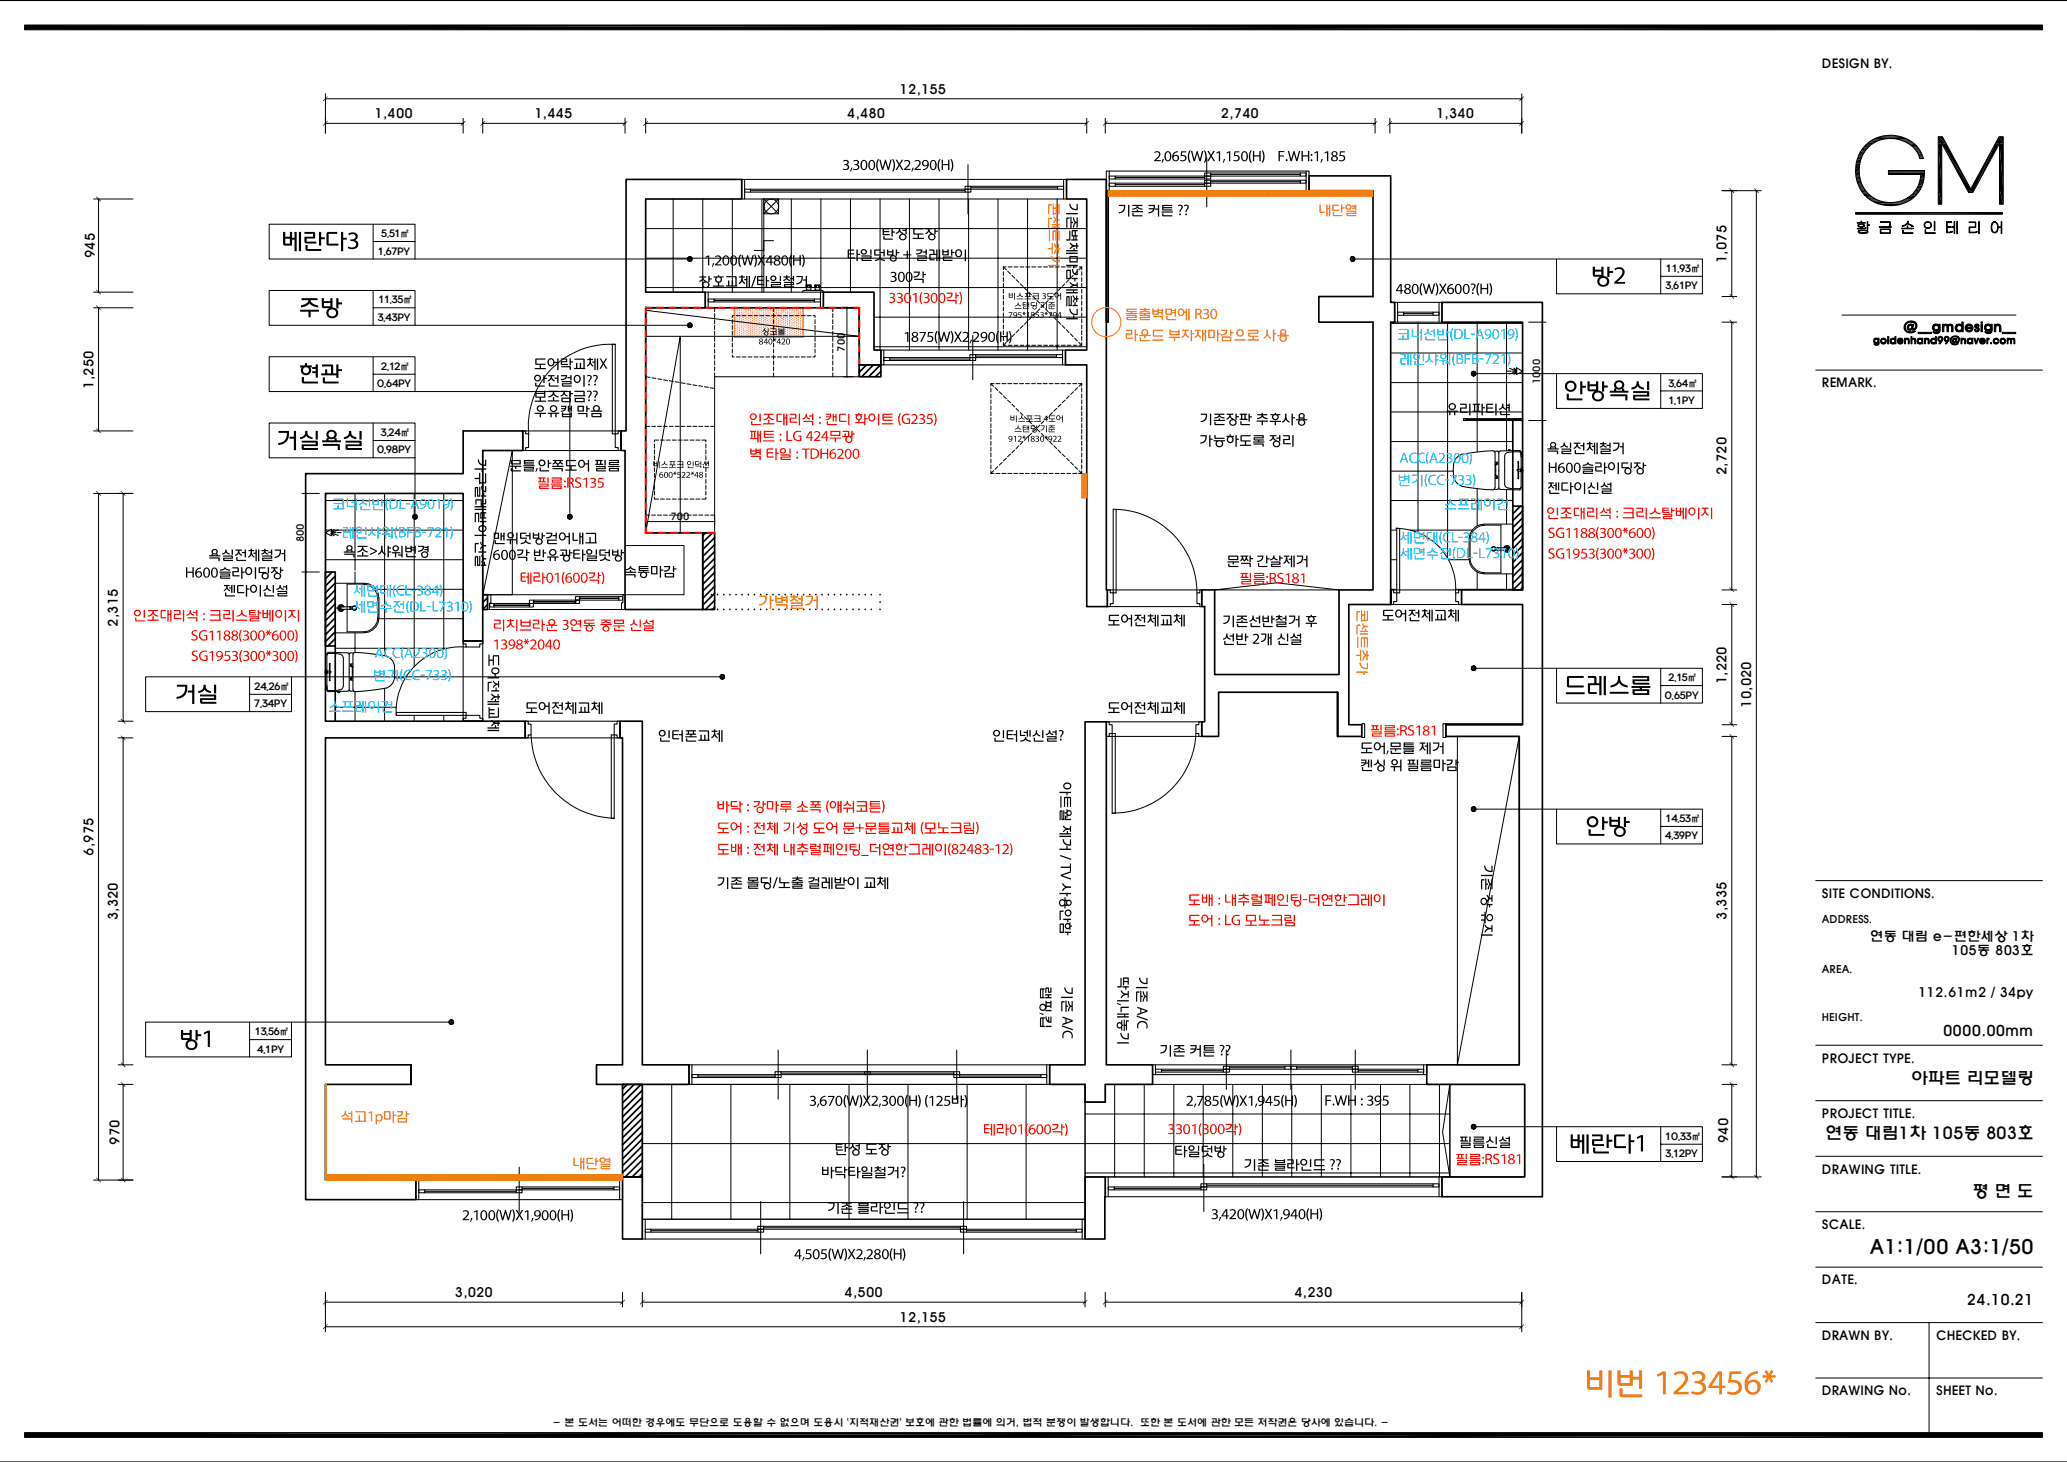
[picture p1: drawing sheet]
<svg xmlns="http://www.w3.org/2000/svg" width="420mm" height="297mm" viewBox="0 0 420 297" stroke-linecap="round" stroke-linejoin="round" font-family="sans-serif">
<defs><g id="words">
<text font-size="4.1" x="379.9" y="254.8">A1:1/00 A3:1/50</text>
<g font-size="3.4">
<text x="388.2" y="220.1">아파트 리모델링</text>
<text x="370.9" y="231.5">연동 대림1차 105동 803호</text>
<text x="400.7" y="243.2">평 면 도</text>
</g>
<g font-size="3">
<text x="394.8" y="210.5">0000.00mm</text>
<text x="399.6" y="265.1">24.10.21</text>
</g>
<g font-size="2.7">
<text x="182.8" y="19">12,155</text>
<text x="76.1" y="24">1,400</text>
<text x="108.6" y="24">1,445</text>
<text x="172.1" y="24">4,480</text>
<text x="248.1" y="24">2,740</text>
<text x="291.8" y="24">1,340</text>
<text x="19.3" y="52.5" transform="rotate(-90 19.3 52.5)">945</text>
<text x="350.8" y="53.5" transform="rotate(-90 350.8 53.5)">1,075</text>
<text x="19" y="79" transform="rotate(-90 19 79)">1,250</text>
<text x="350.8" y="96.5" transform="rotate(-90 350.8 96.5)">2,720</text>
<text x="24" y="127.3" transform="rotate(-90 24 127.3)">2,315</text>
<text x="350.8" y="139" transform="rotate(-90 350.8 139)">1,220</text>
<text x="355.8" y="143.8" transform="rotate(-90 355.8 143.8)">10,020</text>
<text x="19" y="173.9" transform="rotate(-90 19 173.9)">6,975</text>
<text x="24" y="187" transform="rotate(-90 24 187)">3,320</text>
<text x="350.8" y="186.9" transform="rotate(-90 350.8 186.9)">3,335</text>
<text x="380" y="191.2">연동 대림 e-편한세상 1차</text>
<text x="396.5" y="194">105동 803호</text>
<text x="389.7" y="202.5">112.61m2 / 34py</text>
<text x="24.3" y="232.6" transform="rotate(-90 24.3 232.6)">970</text>
<text x="351.1" y="232.3" transform="rotate(-90 351.1 232.3)">940</text>
<text x="92.4" y="263.5">3,020</text>
<text x="171.6" y="263.5">4,500</text>
<text x="263" y="263.5">4,230</text>
<text x="182.8" y="268.5">12,155</text>
</g>
<g font-size="2.6">
<text x="370.2" y="13.7">DESIGN BY.</text>
<text x="370.2" y="78.7">REMARK.</text>
<text x="370.2" y="182.5">SITE CONDITIONS.</text>
<text x="370.2" y="215.9">PROJECT TYPE.</text>
<text x="370.2" y="227.2">PROJECT TITLE.</text>
<text x="370.2" y="238.4">DRAWING TITLE.</text>
<text x="370.2" y="249.7">SCALE.</text>
<text x="370.2" y="260.9">DATE.</text>
<text x="370.2" y="272.2">DRAWN BY.</text>
<text x="393.4" y="272.2">CHECKED BY.</text>
<text x="370.2" y="283.5">DRAWING No.</text>
<text x="393.4" y="283.5">SHEET No.</text>
</g>
<g font-size="2.2">
<text x="370.2" y="187.4">ADDRESS.</text>
<text x="370.2" y="197.7">AREA.</text>
<text x="370.2" y="207.4">HEIGHT.</text>
</g>
<g font-size="2">
<text x="76.8" y="51.7">1.67PY</text>
<text x="77.5" y="48.2">5.51㎡</text>
<text x="338.4" y="58.8">3.61PY</text>
<text x="338.5" y="55.2">11.93㎡</text>
<text x="76.7" y="65.2">3.43PY</text>
<text x="76.9" y="61.6">11.35㎡</text>
<text x="171.7" y="71.5" transform="rotate(-90 171.7 71.5)">700</text>
<text x="77.5" y="75.1">2.12㎡</text>
<text x="76.6" y="78.7">0.64PY</text>
<text x="313" y="78.1" transform="rotate(-90 313 78.1)">1000</text>
<text x="339" y="78.5">3.64㎡</text>
<text x="339" y="82.1">1.1PY</text>
<text x="77.4" y="88.6">3.24㎡</text>
<text x="76.6" y="92.1">0.98PY</text>
<text x="136.2" y="105.6">700</text>
<text x="61.7" y="110.2" transform="rotate(-90 61.7 110.2)">800</text>
<text x="51.6" y="143.7">7.34PY</text>
<text x="51.7" y="140.1">24.26㎡</text>
<text x="338.3" y="141.9">0.65PY</text>
<text x="339" y="138.4">2.15㎡</text>
<text x="338.4" y="167">14.53㎡</text>
<text x="338.3" y="170.5">4.39PY</text>
<text x="51.8" y="210.3">13.56㎡</text>
<text x="52.2" y="213.8">4.1PY</text>
<text x="338.4" y="231.5">10.33㎡</text>
<text x="338.4" y="235.1">3.12PY</text>
<text x="112.3" y="289.8">- 본 도서는 어떠한 경우에도 무단으로 도용할 수 없으며 도용시 '지적재산권' 보호에 관한 법률에 의거, 법적 분쟁이 발생합니다. 또한 본 도서에 관한 모든 저작권은 당사에 있습니다. -</text>
</g>
</g></defs>
<g fill="none" stroke="#000" stroke-width=".2">
<path d="M5 5.1h410v1h-410zM66.1 19.1v8M309.2 19.1v8M66.1 25.1h28M66.1 20.1h243.1M94.1 24v3.1M98.1 25.1h28.9M98.1 24v3.1M127 24v3.1M131.2 25.1h89.6M131.2 24v3.1M152.5 39h43.6"/>
<path d="M152.5 38.4h43.6M197.3 38.4h17.6M197.3 37.8h17.6M220.8 24v3.1M224.6 24v3.1M224.6 25.1h54.8M226.6 37.8h18.2M226.6 37.2h18.2M226.6 36.4h18.2M226.6 35.8h18.2M246 35.1h18.2M246 37.2h18.2"/>
<path d="M246 36.6h18.2M246 35.8h18.2M279.4 24v3.1M282.4 25.1h26.8M282.4 24v3.1M349.9 38.7h8M351.9 38.7v21.5M356.9 38.7v200.4M379.1 29.5a7.4 7.4 0 0 1 11 1.1l.7 1.6h-.7a6.1 6.1 0 0 0-7.2-4 6.4 6.4 0 0 0-4.9 8.2 6.3 6.3 0 0 0 5.5 4.7 6.3 6.3 0 0 0 6.3-3.5l.5-2.2h-6.6v-.7h7.1a.37 .37 0 0 1 .2 .6 6.6 6.6 0 0 1-7.7 6.4 7 7 0 0 1-5.9-9.4 6.3 6.3 0 0 1 1.7-2.8zM380.8 28.2h2.9M380.8 28.3h2.1M381 28.2h6.3"/>
<path d="M381 28.1h6.2M381.7 27.8h4.8M381.8 27.7h4.5M382.4 27.6h3.5M382.7 27.6h2.8M383.7 34.7h7.3M383.7 34.8h7.3M383.7 34.9h7.3M383.7 35.1h7.3M383.7 35.2h7.3M383.7 35.3h7.3M383.7 35.4h7.3"/>
<path d="M384.4 28.2h3M385.1 28.3h2.5M385.7 28.4h2.1M393.8 27.8h.9l5.7 10.6 5.8-10.6h.8v13.7h-.7v-12.4l-5.4 10h-.9l-5.5-10v12.4h-.7zM19 59.4h8M19 40.4h8M20 40.4v19M54.7 59h29.6v7.1h-29.6zM54.7 45.6h29.6v7h-29.6zM75.8 45.6v7M75.8 59v7.1M75.8 49.1h8.5"/>
<path d="M84.3 52.6h55.9M131.2 46.4h89.6M131.2 52.5h89.6M131.2 58.4h89.6M136.8 40.4v19M142.8 40.4v19M148.8 40.4v19M154.8 40.4v19M157.2 48.9h-2v2h-2M158.2 40.4l-3 3v-3h3v3h-3M158.2 43.4l-3-3v19M160.8 40.4v19"/>
<path d="M163.3 59.1h-.2v.3M163.3 59h3.8M163.8 58h1M163.8 58.3h.3M163.8 58.1h.3M163.8 58h.1M163.8 58.1v.1M163.8 58.3v.1M163.8 57.9v.1M163.9 57.9h.8M163.9 58.8v.1M163.9 58.9h.8"/>
<path d="M164 58.9v.1M164.1 58h.1M164.1 58.1v.1M164.1 58.3v.1M164.5 58.3h.3M164.5 58h.1M164.5 58.1v.1M164.5 58.3v.1M164.5 58.1h.3M164.6 58.9v.1M164.7 58.8v.1M164.8 58.4h-1v.5"/>
<path d="M164.8 58h.1M164.8 58.1v.1M164.8 58.3v.1M164.8 57.9v.1M164.8 58.4v.5M165.6 58h1M165.6 58.3h.3M165.6 58h.1M165.6 58.1v.1M165.6 58.3v.6M165.6 57.9v.1M165.6 58.1h.3"/>
<path d="M165.7 58.9h.8M165.7 57.9h.8M165.7 58.8v.1M165.8 58.9v.1M165.9 58h.1M165.9 58.1v.1M165.9 58.3v.1M166.3 58.3h.3M166.3 58.1h.3M166.3 58h.1M166.3 58.1v.1M166.3 58.3v.1"/>
<path d="M166.5 58.9v.1M166.5 57.9l.1 .1M166.6 58h.1M166.6 58.1v.1M166.6 58.3v.6M166.8 40.4v19M167.1 59.1l.2 .1M167.3 59.2v.2M172.8 40.4v19M178.8 40.4v30.7M184.8 40.4v30.7M190.8 40.4v30.7"/>
<path d="M196.8 40.4v30.7M202.8 40.4v30.7M208.8 40.4v30.7M214.8 40.4v30.7M274.8 52.6h41.5M316.3 52.6h29.6v7.1h-29.6zM337.4 52.6v7.1M337.4 56.1h8.5M377 43.2h29.9v.3h-29.9zM377.4 45.2h.7v-.3h.1v.3h.8v.1h-1.6zM377.5 45.7l.7-.2 .5 .1 .2 .2-.1 .2-.6 .1v.3l.9-.1v.1l-1.7 .1v-.1h.7v-.3h-.4l-.2-.3zM377.6 46.9l.9-.2a.86 .86 0 0 1 1.1 .4 .79 .79 0 0 1-1.1 .4 .88 .88 0 0 1-1-.4z"/>
<path d="M377.7 47.1a1.68 1.68 0 0 1 1.7 0 1.68 1.68 0 0 1-1.7 0zM377.7 45.7a.63 .63 0 0 1 1 .2l-.7 .1-.3-.1zM379.4 45h.1v.7h.4v.1h-.4v.9h-.1zM380.6 41h2.6M380.8 41.1h2.6M380.9 41.1h6.4M381.6 41.4h5M381.8 46.1h2.5v.1h-2.5zM381.8 46.1h2.5M382.1 45h2v.9h-.1v-.7h-1.9zM382.1 46.5h2v.9h-2zM382.1 45.1h2"/>
<path d="M382.1 46.6h2M382.1 47.3h2M382.2 46.6h1.8v.7h-1.8zM382.4 41.6h3.5M382.4 41.7h3.3M384.9 41.1h2.5M385.1 41h2.3M386.4 46.4h1.1v-.5h.1v.5h1.2v.1h-2.4zM386.4 46.4h2.4M386.5 45.9a1.37 1.37 0 0 0 1.2-1l-.1 .4 .9 .5 .2 .2-1.1-.6-.5 .4-.6 .2zM386.6 46.7h.1v.6h2v.1h-2.1zM386.6 47.3h2.1"/>
<path d="M391.2 46.7h.1v.6h1.9v.1h-2zM391.2 47.3h2M393 45h.1v1.8h-.1zM395.5 45.1h1.1v.1h-1v.9h.9v.1h-.9v1l1.1-.2v.2l-1.2 .1zM397 45h.2v2.4h-.2v-1.2h-.4v-.1h.4zM397.6 45h.1v2.5h-.1zM397.7 45v2.5M400.1 45.1h1.3v1.1h-1.2v1l1.5-.2v.2l-1.6 .1v-1.2h1.3v-.9h-1.3zM402 45h.2v2.5h-.2zM402.1 45v2.5M404.9 45.2a.77 .77 0 0 1 .9 .1 .77 .77 0 0 1 .2 .8h.6v-1.1h.1v2.5h-.1v-1.3h-.6v.1a.76 .76 0 0 1-.3 .8 .76 .76 0 0 1-.9 0 1.77 1.77 0 0 1 .1-1.9zM405 45.3l.2-.1a1.16 1.16 0 0 1 .2 2h-.3a1.36 1.36 0 0 1-.1-1.9z"/>
<path d="M19 62.5h8M20 62.5v25M54.7 72.5h29.6v7h-29.6zM75.8 62.5h8.5M75.8 72.5v7M75.8 76h8.5M84.3 79.5h31.5v25.5M84.3 66.1h55.9M125 70a16.5 16.5 0 0 0-17.6 18.1M145.1 61.3h20.4M145.1 60.7h20.4M177.6 64.4h43.2"/>
<path d="M177.6 70.4h43.2M180.8 73.2h16.3M180.8 72.6h16.3M198.2 72.6h16.5M198.2 72.1h16.5M282.6 65.7h26.8M282.6 71.7h26.8M282.6 77.7h26.8M285.2 64.1h6M285.2 63.4h6M288.1 65.4v42.8M294.1 65.4v47.9"/>
<path d="M299.4 75.9h16.9M300.1 65.4v19.6M306.1 65.4v19.6M316.3 75.9h29.6v7.1h-29.6zM337.4 75.9v7.1M337.4 79.4h8.5M349.9 65.4h3M349.9 60.2h3M351.9 65.4v54.4M368.9 75.2h46.1M374.3 64h35.3M19 87.5h8"/>
<path d="M54.7 85.9h29.6v7.1h-29.6zM75.8 85.9v7.1M75.8 89.5h8.5M84.3 93v12.5M282.6 83.7h26.8M282.6 89.7h24.8M282.6 95.7h12.6M300.1 85.4v6.4M300.1 99.3v7.5M306.1 85.4v6.2M306.1 99.5v7M19 100.2h8"/>
<path d="M20 100.2v139.5M25 100.2v46.3M66.1 101.7h28M66.1 107.7h.9M66.1 113.7h28M66.2 100.2v15.6M67.3 107.7h26.8M72.1 100.2v15.6M72.1 116.2v2.3M76.4 119.7h17.7M78.1 100.2v33M84.2 100.2v35.2"/>
<path d="M90.2 100.2v31.6M226.2 103.5a17 17 0 0 1 17 16.9M259.3 118.4l-12.5 1.4h25.3l-12.7-1.4M282.6 101.7h24.8M282.6 107.7h1.2M282.6 113.7h1.2M282.6 119.7h1.2M283.8 107.4a12.1 12.1 0 0 1 11.9 13M286.6 107.7h12.5M294.3 113.7h4.2M295.8 119.7h11.6M300.1 116.2v3.6"/>
<path d="M306.1 116.6v3.2M349.9 119.8h3M29.6 137.5h29.6v7.1h-29.6zM50.7 137.5v7.1M59.2 137.5h87.6M68.1 131.7h22.6M72.1 128.6v3.9M77 125.7h17.1M78.1 139.8v6.7M80.2 137.7h2.2M94.7 131.4a13.1 13.1 0 0 0-14.2 13.9M299.4 135.8h16.9"/>
<path d="M316.3 135.8h29.6v7h-29.6zM337.4 135.8v7M337.4 139.3h8.5M349.9 122.8h3M351.9 122.8v24.4M24 146.5h3M24 149.9h3M25 149.9v66.4M50.7 141.1h8.5M68.1 143.7h12.4M72.1 140.5v6M84.2 145.3v1.2"/>
<path d="M90.2 145.3v1.2M107.9 149.4a17.4 17.4 0 0 0 16.9 16.8M243 149a16.9 16.9 0 0 1-17 16.2M308.7 149.6h-12.6v66.7h12.6v-66.7l-12.6 66.7M349.9 147.2h3M349.9 149.6h3M351.9 149.6v66.7M299.4 164.4h16.9M316.3 164.4h29.6v7.1h-29.6zM337.4 164.4v7.1M337.4 167.9h8.5M368.9 178.9h46.1"/>
<path d="M24 216.3h3M29.6 207.6h29.6v7.1h-29.6zM50.7 207.6v7.1M50.7 211.2h8.5M59.2 207.6h32.5M141.8 218.9h15.7M141.8 218.3h15.7M158.7 218.3h35.1M158.7 217.7h35.1M195 218.9h16.5M195 218.3h16.5M236 217.8h12.6"/>
<path d="M236 217.2h12.6M249.8 217.2h11.3M249.8 216.6h11.3M263.5 217.2h11.3M263.5 216.6h11.3M276 217.8h12.1M276 217.2h12.1M349.9 216.3h3M368.9 212.3h46.1M19 239.7h8M24 220.3h3M25 220.3v19.4"/>
<path d="M130.5 220.3h90v27.4h-90zM136.5 220.3v27.4M148.5 220.3v27.4M160.5 220.3v27.4M172.5 220.3v27.4M184.5 220.3v27.4M196.5 220.3v27.4M208.5 220.3v27.4M220.5 223.9h4.1v-3.6h70v18.8h-74.1zM220.5 226.3h74.1M220.5 238.3h74.1M226.5 220.3v18.8"/>
<path d="M232.5 220.3v18.8M238.5 220.3v18.8M244.5 220.3v18.8M250.5 220.3v18.8M256.5 220.3v18.8M262.5 220.3v18.8M268.5 220.3v18.8M274.5 220.3v18.8M280.5 220.3v18.8M286.5 220.3v18.8M292.5 220.3v18.8M294.6 232.3h-164.1"/>
<path d="M299.4 228.9h16.9M316.3 228.9h29.6v7.1h-29.6zM337.4 228.9v7.1M337.4 232.5h8.5M349.9 239.1h8M349.9 220.3h3M351.9 220.3v18.8M368.9 223.6h46.1M368.9 234.9h46.1M86.3 242.3h18.6M86.3 241.7h18.6M106.1 241.7h18.6"/>
<path d="M106.1 241.1h18.6M130.5 244.3h90M132.3 250.3h21.7M132.3 249.7h21.7M155.2 249.7h40M155.2 249.1h40M196.4 250.3h22.3M196.4 249.7h22.3M226.4 241.7h17.6M226.4 241.1h17.6M245.2 241.1h46M245.2 240.5h46"/>
<path d="M368.9 246.2h46.1M368.9 257.4h46.1M66.1 264.5h60.4M66.1 262.6v8M66.1 269.5h243.1M126.5 262.6v2.9M130.5 264.5h90M130.5 262.6v2.9M220.5 262.6v2.9M224.6 262.6v2.9M224.6 264.5h84.6M309.2 262.6v8"/>
<path d="M368.9 268.7h46.1M368.9 280h46.1M392 268.7v22.3M5 291h410v1h-410z"/>
<circle cx="140.2" cy="52.6" r=".47"/>
<circle cx="156.7" cy="42" r="1.49"/>
<circle cx="274.8" cy="52.6" r=".47"/>
<circle cx="391.7" cy="45.7" r=".74"/>
<circle cx="391.7" cy="45.7" r=".62"/>
<circle cx="140.2" cy="66.1" r=".47"/>
<circle cx="299.4" cy="75.9" r=".47"/>
<circle cx="84.3" cy="105" r=".47"/>
<circle cx="115.8" cy="105" r=".47"/>
<circle cx="146.8" cy="137.5" r=".47"/>
<circle cx="299.4" cy="135.8" r=".47"/>
<circle cx="299.4" cy="164.4" r=".47"/>
<circle cx="91.7" cy="207.6" r=".47"/>
<circle cx="299.4" cy="228.9" r=".47"/>
</g>
<g fill="#000">
<path d="M5 5.1l410 1h-410zM5 5.1h410v1zM65.6 20.4l.9-.8-.8 1zM66.5 19.6h.1l-.9 1zM65.6 25.4l.9-.8-.8 1zM66.5 24.6h.1l-.9 1zM94.5 24.6l-.8 1-.1-.2zM94.5 24.6h.1l-.9 1zM97.6 25.4l.9-.8-.8 1zM98.5 24.6h.1l-.9 1zM126.5 25.4l.9-.8-.8 1zM127.4 24.6h.1l-.9 1z"/>
<path d="M130.7 25.4l.9-.8-.8 1zM131.6 24.6h.1l-.9 1zM221.2 24.6l-.8 1-.1-.2zM221.2 24.6h.1l-.9 1zM224.1 25.4l.9-.8-.8 1zM225 24.6h.1l-.9 1zM279.8 24.6l-.8 1-.1-.2zM279.8 24.6h.1l-.9 1zM281.9 25.4l.9-.8-.8 1zM282.8 24.6h.1l-.9 1zM309.6 19.6l-.8 1-.1-.2zM309.6 24.6l-.8 1-.1-.2z"/>
<path d="M309.6 19.6h.1l-.9 1zM309.6 24.6h.1l-.9 1zM351.4 38.3l1 .8-.1 .1zM351.4 38.3l.1-.1 .9 .9zM356.4 38.3l1 .8-.1 .1zM356.4 38.3l.1-.1 .9 .9zM377 34.9l.8 .1zM377 35l.8 .7h-.7zM377 35h.8v.7zM377.1 34h.7zM377.1 34l.7 .9h-.8zM377.1 34h.7v.9z"/>
<path d="M377.1 35.7l.8 .2h-.8zM377.1 35.7h.7l.1 .2zM377.1 35.9l.9 .5h-.8zM377.1 35.9h.8l.1 .5zM377.1 33.1l.8 .1zM377.1 33.2l.7 .8h-.7zM377.1 33.2h.8l-.1 .8zM377.2 36.4l.9 .3h-.8zM377.2 36.4h.8l.1 .3zM377.3 36.7l.9 .5h-.8zM377.3 36.7h.8l.1 .5zM377.3 32.5l.6 .6h-.8z"/>
<path d="M377.3 32.5h.8l-.2 .6zM377.4 32.3l.7 .2h-.8zM377.4 32.3h.8l-.1 .2zM377.4 37.2l1 .3h-.8zM377.4 37.2h.8l.2 .3zM377.6 31.8l.6 .5h-.8zM377.6 31.8h.7l-.1 .5zM377.6 37.5l.9 .4h-.8zM377.6 37.5h.8l.1 .4zM377.7 31.5l.6 .3h-.7zM377.7 31.5h.8l-.2 .3zM377.7 37.9l1.1 .4h-.9z"/>
<path d="M377.7 37.9h.8l.3 .4zM377.9 31.1l.6 .4h-.8zM377.9 31.1h.8l-.2 .4zM377.9 38.3l1 .2h-.8zM377.9 38.3h.9l.1 .2zM378 30.8l.7 .3h-.8zM378 30.8h.9l-.2 .3zM378.1 38.5l1.2 .5h-1zM378.1 38.5h.8l.4 .5zM378.2 30.5l.7 .3h-.9zM378.2 30.5h.9l-.2 .3zM378.3 39l1.1 .1h-.9z"/>
<path d="M378.3 39h1l.1 .1zM378.5 39.1l1.4 .5h-1.1zM378.5 39.1h.9l.5 .5zM378.5 30.1l.6 .4h-.9zM378.5 30.1h.9l-.3 .4zM378.7 29.9l.7 .2h-.9zM378.7 29.9h.9l-.2 .2zM378.8 39.6h1.1zM378.9 39.6l1.6 .5h-1.2zM378.9 39.6h1l.6 .5zM379.1 29.5l.5 .4h-.9zM379.1 29.5h1l-.5 .4z"/>
<path d="M379.1 29.4l1 .1zM379.1 29.4h1.1zM379.1 29.4l.5-.4 .6 .4zM379.6 29h1.1l-.5 .4zM379.6 29h1.1h-1.1zM379.6 29h1.3zM379.6 29l.4-.3 .9 .3zM380 28.7h1.4l-.5 .3zM380 28.7l.3-.2 1.1 .2zM380.3 28.5h1.7l-.6 .2zM380.3 28.5h1.7zM380.4 28.4h1.7z"/>
<path d="M380.4 28.4l.4-.2 1.3 .2zM383.2 27.6h1.9zM383.5 27.5l1.6 .1zM383.5 27.5h1.1zM383.9 27.5h.7zM383.9 27.5h.5zM386 28.4l1.9 .1zM386.3 28.5l2 .2h-1.5zM386.3 28.5h1.6l.4 .2zM386.8 28.7h1.6zM387 28.7l1.6 .3h-1.2zM387 28.7h1.4l.2 .3z"/>
<path d="M387.4 29l1.5 .2h-1.2zM387.4 29h1.2l.3 .2zM387.7 29.2l1.3 .1zM387.9 29.3l1.4 .3h-.9zM387.9 29.3h1.1l.3 .3zM387.6 40.2l.6-.4 .5 .4zM388.2 39.8h1l-.5 .4zM388.2 39.8h1zM388.3 39.7h1zM388.4 29.6h1zM388.4 29.6l1.3 .4h-.9zM388.4 29.6h1l.3 .4z"/>
<path d="M388.3 39.7l.4-.3 .6 .3zM388.7 39.4h.9l-.3 .3zM388.8 30l1 .1h-.9zM388.8 30h.9l.1 .1zM388.9 39.1l.7 .3h-.9zM388.9 39.1h.9l-.2 .3zM388.9 30.1l1.1 .3h-.8zM388.9 30.1h.9l.2 .3zM389.1 38.8l.7 .3h-.9zM389.1 38.8h.9l-.2 .3zM389.2 30.4l.9 .2h-.8zM389.2 30.4h.8l.1 .2z"/>
<path d="M389.3 30.6l1 .3h-.8zM389.3 30.6h.8l.2 .3zM389.4 38.4l.6 .4h-.9zM389.4 38.4h.8l-.2 .4zM389.5 38.3l.7 .1h-.8zM389.5 38.3h.8l-.1 .1zM389.5 30.9l.9 .3h-.7zM389.5 30.9h.8l.1 .3zM389.7 31.2l.8 .1h-.7zM389.7 31.2h.7l.1 .1zM389.8 31.3l.9 .4h-.8zM389.8 31.3h.7l.2 .4z"/>
<path d="M389.8 37.7l.5 .6h-.8zM389.8 37.7h.8l-.3 .6zM389.8 37.6l.8 .1zM389.9 31.7l.8 .1h-.7zM389.9 31.7h.8v.1zM390 31.8l.8 .2h-.8zM390 31.8h.7l.1 .2zM390 32l.8 .1zM390 32.1l.8 .1zM390 37h.8zM390 37l.6 .6h-.8zM390 37h.8l-.2 .6z"/>
<path d="M390.1 32.2h.7zM390.2 36.2l.7 .1h-.7zM390.2 36.2h.7v.1zM390.2 36.3l.6 .7h-.8zM390.2 36.3h.7l-.1 .7zM390.3 35.4l.7 .1zM390.3 35.4h.7zM390.3 35.5l.7 .1zM390.3 35.6l.6 .6h-.7zM390.3 35.6h.7l-.1 .6zM393.8 27.8l1.6 1.3h-1.6zM393.8 27.8h.9l.7 1.3z"/>
<path d="M393.8 29.1l.7 9.3h-.7zM393.8 29.1h.7v9.3zM393.8 38.4l.7 3.1h-.7zM393.8 38.4h.7v3.1zM394.5 29.1l5.9 9.3h-.8zM394.5 29.1h.9l5 9.3zM399.6 38.4l1.3 .7h-.9zM399.6 38.4h1.6l-.3 .7zM405.5 29.1l-4.3 9.3h-.8zM405.5 29.1h.8l-5.1 9.3zM406.2 27.8l.8 1.3h-1.5zM406.2 27.8h.8v1.3z"/>
<path d="M406.3 29.1l.7 9.3h-.7zM406.3 29.1h.7v9.3zM406.3 38.4l.7 3.1h-.7zM406.3 38.4h.7v3.1zM19.5 58.9l1 .8-.1 .1zM19.5 58.9l.1-.1 .9 .9zM19.5 40l1 .9h-.1zM19.6 39.9l.9 1-1-.9zM139.7 52.6l1 .1h-1zM139.7 52.6h1v.1zM139.7 52.5h1zM139.7 52.5l1 .1z"/>
<path d="M139.7 52.7l.9 .1zM139.7 52.7h1zM139.7 52.4l.9 .1zM139.7 52.8l.9 .1zM139.7 52.8h.9zM139.8 52.3l.8 .1zM139.8 52.9l.7 .1zM139.8 52.9h.8zM139.8 53h.7zM139.8 52.3h.7zM139.9 52.2l.6 .1zM139.9 53l.5 .1z"/>
<path d="M139.9 53h.6zM140 52.2h.5h-.6zM140 52.2h.5zM140 53.1h.3zM140 53.1h.4zM140 52.2h.4zM140 52.1l.4 .1zM140.1 53.1h.2zM140 52.1h.3zM140.1 52.1h.2zM274.3 52.5h1zM274.3 52.5l1 .1z"/>
<path d="M274.3 52.6l1 .1h-1zM274.3 52.6h1v.1zM274.3 52.7l1 .1zM274.3 52.7h1zM274.4 52.4l.9 .1zM274.4 52.8l.8 .1zM274.4 52.8h.9zM274.4 52.9l.8 .1zM274.4 52.9h.8zM274.4 52.4h.9zM274.4 52.3l.9 .1zM274.4 53h.7z"/>
<path d="M274.4 53h.8zM274.5 52.2l.7 .1zM274.5 53l.5 .1zM274.5 53h.6zM274.5 52.2h.6zM274.6 52.2h.5zM274.6 53.1h.3zM274.6 53.1h.4zM274.6 52.2h.4zM274.7 52.1l.3 .1zM274.7 53.1h.2zM274.7 52.1h.3z"/>
<path d="M351.4 59.8l1 .8-.1 .1zM351.4 59.8l.1-.1 .9 .9zM377.4 45.2l1.6 .1h-1.6zM377.4 45.2h1.6v.1zM377.4 46.4h1.7zM377.4 46.4h1.6zM377.4 46.4l1.4 .1zM377.4 46.5h.9zM377.4 46.5h1.4zM377.4 46.5h.8zM377.5 45.8h.1zM377.5 45.8l.2 .1z"/>
<path d="M377.5 45.7h.2zM377.5 45.7l.1 .1zM377.5 45.9l.2 .1zM377.5 47.1l.2 .1zM377.6 45.6l.1 .1zM377.6 45.6h.2zM377.6 46h.2zM377.6 46h.4zM377.6 47l.1 .1zM377.6 47h.1zM377.6 47.2h.3zM377.6 45.6h.4z"/>
<path d="M377.6 46.9l.1 .1zM377.6 46.9h.3zM377.6 47.2l.3 .1zM377.7 45.6h1zM377.7 45.6h.5zM377.7 46l.5 .1zM377.7 46.1h.9zM377.7 46.1h1zM377.7 46.9h.2zM377.7 47.3h.5zM377.7 46.1h.7zM377.7 46.9h.5z"/>
<path d="M377.7 47.3h.8zM377.8 46.8l.4 .1zM377.8 46.8h.7zM377.8 47.3l1.5 .1zM377.8 47.3h1.5zM377.8 46.8h1.5zM377.8 47.4h1.2zM377.8 47.4h1.5zM377.9 45.5l.8 .1zM377.9 45.5h.6zM378 46.1h.4zM378 46.1h.2z"/>
<path d="M378.1 46.1h.1zM378.1 46.1l.1 .1zM378.1 44.9l.1 .3h-.1zM378.1 44.9h.1v.3zM378.1 46.2h.1zM378.1 46.2l.1 .2h-.1zM378.1 46.2h.1v.2zM378.1 46.4h.1zM378.1 46.4h1zM378.2 45.6h.5zM378.2 46.7l1.1 .1zM378.2 47.4h.8z"/>
<path d="M377.9 45.5h.5zM378.2 46.4h.9zM378.3 46.4h.8zM378.4 45.6h.4zM378.2 46.1h.5zM378.4 46l.3 .1zM378.4 46h.3zM378.5 46h.3zM378.2 46.7h.8zM378.5 46.8l.8 .1zM378.6 45.6l.2 .1zM378.6 46h.2z"/>
<path d="M378.6 46.4h.5zM378.7 45.7h.1zM378.7 45.7l.1 .1zM378.7 45.8l.1 .1zM378.7 45.8h.2zM378.7 45.9h.1zM378.8 45.8h.1zM378.9 46.4h.2zM378.9 46.9h.5zM378.5 47.3h.8zM378.9 47.3h.4zM379 46.3l.1 .1z"/>
<path d="M379 46.3h.1zM379.2 46.9h.3zM379.2 47.3h.2zM379.3 46.9l.2 .1zM379.3 47.2h.2zM379.3 40.1l1.4 .1zM379.4 45l.1 .7h-.1zM379.4 45h.1v.7zM379.4 45.7l.5 .1h-.5zM379.4 45.7h.5v.1zM379.4 45.8l.1 .9h-.1zM379.4 45.8h.1v.9z"/>
<path d="M379.4 47l.2 .1zM379.4 47.2h.1zM379.4 47.1l.1 .1h-.1zM379.4 47.1h.2l-.1 .1zM379.4 40.2l1.7 .3h-1.3zM379.4 40.2h1.3l.4 .3zM379.8 40.5l1.8 .2h-1.5zM379.8 40.5h1.3l.5 .2zM380.1 40.7l1.7 .1zM382.1 46.6l.1 .7h-.1zM382.1 46.6h.1v.7zM383.2 41.7h1.6z"/>
<path d="M383.2 41.7h1.8zM383.3 41.7h1.5zM384 45.2l.1 .7h-.1zM384 45.2h.1v.7zM384 46.6l.1 .7zM385.7 41h1.9zM385.7 41l.6-.2 1.3 .2zM386.3 40.8h1.6l-.3 .2zM386.5 45.9h.4zM386.5 45.9l.2 .1zM386.5 46h.2zM386.6 46.7l.1 .6h-.1z"/>
<path d="M386.6 46.7h.1v.6zM386.3 40.8l.3-.1 1.3 .1zM386.6 40.7h1.5l-.2 .1zM386.7 45.8h.4zM386.8 45.8h.3zM386.6 40.7l.4-.2 1.1 .2zM387 40.5h1.3l-.2 .2zM386.8 45.8l.4-.2-.1 .2zM387.2 45.6h.1l-.2 .2zM387.2 45.6h.1zM387.2 45.6h.2zM387.3 45.5l.1 .1h-.2z"/>
<path d="M387.3 45.5h.2zM387.4 45.4h.4zM387.4 45.4h.2zM387.5 45.3h.1zM387.5 45.3l.3 .1h-.4zM387.5 45.3l.3 .1zM387.5 45.9l.1 .5h-.1zM387.5 45.9h.1v.5zM387.6 45.4l.3 .1zM387 40.5l.6-.3 .7 .3zM387.6 40.2h1.1l-.4 .3zM387.6 40.2h1.1z"/>
<path d="M387.6 45h.2zM387.6 45v.3h-.1zM387.6 45h.2l-.2 .3zM387.7 45.5l.3 .1zM387.8 45.6h.4zM387.9 45.6l.4 .1zM388 45.7l.5 .1zM388.3 45.8l.4 .1zM388.5 45.9h.2zM388.5 45.9l.2 .1zM390.9 45.6l.2 .2h-.2zM390.9 45.6h.2v.2z"/>
<path d="M390.9 45.8l.2 .1zM391 45.6h.1zM391 45.9l.2 .1zM391 45.4v.2zM391 45.4h.2l-.1 .2zM391 46l.2 .1zM391.1 45.3l.1 .1zM391.1 46.1l.2 .1zM391.2 46.2l.3 .1zM391.2 46.7l.1 .6h-.1zM391.2 46.7h.1v.6zM391.2 45.2h.2z"/>
<path d="M391.2 45.2h.3zM391.1 45.3l.1-.1zM391.2 45.2h.2l-.2 .1zM391.2 46.3h.6zM391.3 45.1h.3zM391.3 46.3h.8zM391.3 46.3l.6 .1zM391.3 45.1h.8zM391.5 45l.6 .1zM391.5 46.4h.4zM391.6 45.1l.5 .1zM391.5 45h.4z"/>
<path d="M391.8 46.3h.3zM391.8 46.3h.4zM391.9 45.2l.4 .1zM391.9 46.3h.3zM392 46.2h.2zM392.1 45.3h.2zM392.1 45.3l.3 .1zM392.2 46.1h.1zM392.2 46.1h.2zM392 46.2l.2-.1v.1zM392.2 46.1h.1l-.1 .1zM392.3 45.4l.1 .2z"/>
<path d="M392.3 45.6h.1zM392.3 45.9l.1 .2h-.2zM392.3 45.9h.1v.2zM392.3 45.6l.2 .2h-.2zM392.3 45.6l.2 .2zM392.3 45.8l.1 .1zM392.3 45.8h.2zM393 45l.1 1.8h-.1zM393 45h.1v1.8zM395.5 45.1l1.1 .1zM395.5 45.2h1.1zM395.5 45.2h.1z"/>
<path d="M395.5 45.2l.1 .1zM395.5 45.3l.1 .2h-.1zM395.5 45.3h.1v.2zM395.5 45.5h.1zM395.5 45.5l.1 .3h-.1zM395.5 45.5h.1v.3zM395.5 45.8h.1zM395.5 45.8l.1 .3h-.1zM395.5 45.8h.1v.3zM395.5 46.1h.1zM395.5 46.1h1zM395.5 46.1l1 .1z"/>
<path d="M395.5 46.2h1zM395.5 46.2h.1zM395.5 46.2h.2zM395.5 46.2l.1 .1zM395.5 46.3l.1 .2h-.1zM395.5 46.3h.1v.2zM395.5 46.5h.1zM395.5 46.5l.1 .3h-.1zM395.5 46.5h.1v.3zM395.5 46.8l.1 .1zM395.5 46.9l.1 .2h-.1zM395.5 46.9h.1v.2z"/>
<path d="M395.5 47.1h.1zM395.5 47.1l.1 .1zM395.5 47.2h.1zM395.5 47.2h1zM395.5 47.2h1.2zM395.5 47.2l.7 .1zM395.5 47.3h.7zM395.5 47.3h.4zM395.6 45.1h1zM395.5 45.1h1.1zM395.9 47.2h.8zM396.1 47.2h.6z"/>
<path d="M396.3 47.1h.4zM396.3 47.1l.4 .1zM396.6 46.1l.6 .1h-.6zM396.6 46.1h.6v.1zM397 45l.2 1.1h-.2zM397 45h.2v1.1zM397 46.2l.2 1.2h-.2zM397 46.2h.2v1.2zM400.1 45.1h1.3zM400.1 45.1l1.3 .1zM400.1 46.1h1.3zM400.1 46.1l1.3 .1z"/>
<path d="M400.1 46.2h1.3zM400.1 46.2l.1 .1zM400.1 46.3h.1zM400.1 46.3l.1 .1zM400.1 46.4l.1 .3h-.1zM400.1 46.4h.1v.3zM400.1 46.7l.1 .3h-.1zM400.1 46.7h.1v.3zM400.1 47l.1 .1zM400.1 47.1h.1zM400.1 47.1l.1 .1zM400.1 47.2h1.4z"/>
<path d="M400.1 47.2h1.6zM400.1 47.2h1.3zM400.1 47.2l1 .1zM401.1 47.2h.6zM401.2 47.2h.5zM401.4 45.3v.3zM401.4 45.6v.4zM401.4 46v.1zM401.4 47.1l.3 .1zM401.4 47.1h.3zM401.6 47.1h.1zM401.6 47.1l.1-.1z"/>
<path d="M404.6 46.1l.1 .3h-.1zM404.6 46.1h.1v.3zM404.6 46.4l.1 .1h-.1zM404.6 46.4l.1 .1zM404.6 46.5l.2 .2zM404.6 46.5h.1l.1 .2zM404.6 45.7l.1 .2zM404.6 45.7h.1v.2zM404.6 45.9l.1 .2h-.1zM404.6 45.9l.1 .2zM404.7 46.7l.1 .2h-.1zM404.7 46.7l.1 .2z"/>
<path d="M404.7 46.9l.2 .1zM404.7 45.4l.1 .1zM404.7 45.4h.2zM404.7 45.5v.2h-.1zM404.7 45.5h.1l-.1 .2zM404.8 47l.2 .1zM404.8 45.3l.1 .1h-.2zM404.8 45.3h.2l-.1 .1zM404.8 47.1l.3 .1zM404.9 45.2l.1 .1zM404.9 45.2h.2zM404.9 45.2h.3z"/>
<path d="M404.9 47.2h.5zM405 45.2h.2zM405 47.2h.6zM405 47.2l.5 .1zM405 45.2h.6zM405 45.1l.6 .1zM405 45.1h.5zM405.1 45.1h.4zM405.1 47.3h.4zM405.2 45.1h.3zM405.2 47.3h.3zM405.2 45.2h.5z"/>
<path d="M405.2 45.1h.2zM405.4 47.2h.2zM405.4 47.2h.3zM405.5 45.2l.2 .1zM405.5 45.3h.3zM405.6 47.1h.2zM405.6 45.3l.2 .2zM405.7 47h.1zM405.7 45.5l.2 .1zM405.8 46.9v.1h-.1zM405.8 46.9h.1l-.1 .1zM405.8 45.6l.2 .1z"/>
<path d="M405.8 45.7l.2 .3zM405.8 45.7h.2v.3zM405.8 46.7l.1 .2h-.1zM405.8 46.7h.1v.2zM405.8 46.1l.9 .1zM405.8 46.2h.2zM405.8 46.2l.2 .1h-.2zM405.8 46.2h.2v.1zM405.8 46.3l.2 .2h-.2zM405.8 46.3h.2v.2zM405.8 46.5l.1 .2h-.1zM405.8 46.5h.2l-.1 .2z"/>
<path d="M405.9 46l.1 .1zM406.6 46.2h.1zM406.6 45h.1zM406.6 45l.1 .1zM406.6 45.1h.1zM406.6 45.1l.1 .2zM406.6 45.3h.1zM406.6 45.3l.1 .2h-.1zM406.6 45.3h.1v.2zM406.6 45.5h.1zM406.6 45.5l.1 .4h-.1zM406.6 45.5h.1v.4z"/>
<path d="M406.6 45.9l.1 .2zM406.6 46.1h.1zM406.6 46.2l.1 .1zM406.6 46.3l.1 .2h-.1zM406.6 46.3h.1v.2zM406.6 46.5l.1 .1zM406.6 46.6l.1 .4h-.1zM406.6 46.6h.1v.4zM406.6 47l.1 .1zM406.6 47.1l.1 .1h-.1zM406.6 47.1h.1v.1zM406.6 47.2l.1 .1z"/>
<path d="M406.6 47.3l.1 .1zM406.6 47.4h.1zM406.6 47.4l.1 .1zM406.6 47.5h.1zM19.5 62.1l1 .8-.1 .1zM19.6 62l.9 .9-1-.8zM139.7 66.1l1 .1zM139.7 65.9l1 .1zM139.7 66l1 .1h-1zM139.7 66h1v.1zM139.7 66.2l.9 .1zM139.7 66.2h1z"/>
<path d="M139.7 65.8l.9 .1zM139.7 66.3l.9 .1zM139.7 66.3h.9zM139.8 65.7l.8 .1zM139.8 66.4l.7 .1zM139.8 66.4h.8zM139.8 66.5h.7zM139.8 65.7h.7zM139.9 65.7h.6zM139.9 66.5h.5zM139.9 66.5h.6zM140 65.7h.5z"/>
<path d="M140 66.5l.3 .1zM140 66.5h.4zM140 65.7h.4zM140 65.6l.4 .1zM140.1 66.6h.2zM140 65.6h.3zM140.1 65.6h.2zM299 75.7l.9 .1zM299 75.8l.9 .1zM299 75.9l.9 .1h-.9zM299 75.9h.9v.1zM299 76l.9 .1z"/>
<path d="M299 76h.9zM299 75.6l.9 .1zM299 76.1l.8 .1zM299 76.1h.9zM299 75.6h.9zM299 76.2h.8zM299.1 76.2l.6 .1zM299.1 76.2h.7zM299 75.6h.8zM299.1 75.5l.7 .1zM299.2 76.3l.4 .1zM299.2 76.3h.5z"/>
<path d="M299.2 75.4l.6 .1h-.7zM299.2 75.4l.6 .1zM299.3 76.4h.3zM299.2 75.4h.5zM299.3 75.4h.4zM299.3 75.4h.3zM299.4 75.4h.2zM351.4 65l1 .8-.1 .1zM351.4 65l.1-.1 .9 .9zM19.5 87.1l1 .8-.1 .1zM19.5 87.1l.1-.1 .9 .9zM19.5 99.8l1 .8-.1 .1z"/>
<path d="M19.5 99.8l.1-.1 .9 .9zM24.5 99.8l1 .8-.1 .1zM24.5 99.8l.1-.1 .9 .9zM83.8 104.9l1 .1zM83.8 105l1 .1zM83.8 105h1zM83.8 105.1l1 .1zM83.9 104.8l.9 .1h-1zM83.9 104.8h.9v.1zM83.9 105.2l.8 .1zM83.9 105.2h.9zM83.9 104.7l.9 .1z"/>
<path d="M83.9 105.3l.8 .1zM83.9 105.3h.8zM83.9 104.6l.9 .1zM84 104.6h.7zM84 105.4h.6zM84 105.4h.7zM84 105.4l.5 .1zM84 104.6h.6zM84.1 104.6h.5zM84.1 105.5h.3zM84.1 105.5h.4zM84.1 104.6h.4z"/>
<path d="M84.2 104.5l.3 .1zM84.2 105.5h.2zM84.2 104.5h.3zM84.3 104.5h.2zM115.3 104.8l.9 .1h-.9zM115.3 104.8h.9v.1zM115.3 104.9l.9 .1zM115.3 105l.9 .1zM115.3 105.1l.9 .1zM115.3 105.1h.9zM115.3 104.7l.9 .1zM115.3 105.2l.9 .1z"/>
<path d="M115.3 105.2h.9zM115.4 105.3l.7 .1zM115.4 105.3h.8zM115.4 104.6l.8 .1h-.9zM115.4 104.6l.8 .1zM115.4 105.4h.6zM115.4 105.4h.7zM115.4 104.6h.8zM115.5 105.4l.5 .1zM115.5 105.4h.5zM115.4 104.6h.7zM115.5 104.6h.6z"/>
<path d="M115.6 105.5h.3zM115.6 105.5h.4zM115.5 104.6h.5zM115.6 104.5l.4 .1zM115.7 105.5h.2zM115.6 104.5h.3zM115.7 104.5h.2zM351.4 119.4l1 .8-.1 .1zM351.4 119.4l.1-.1 .9 .9zM146.3 137.4l1 .1h-1zM146.3 137.4h1v.1zM146.3 137.5l1 .1z"/>
<path d="M146.3 137.3l1 .1zM146.3 137.6l.9 .1zM146.3 137.6h1zM146.3 137.7l.9 .1zM146.3 137.7h.9zM146.3 137.2l.9 .1zM146.3 137.8l.8 .1zM146.3 137.8h.9zM146.4 137.2h.8zM146.4 137.9h.6zM146.4 137.9h.7zM146.5 137.1l.7 .1z"/>
<path d="M146.5 137.9l.4 .1zM146.5 137.9h.5zM146.5 137.1h.6zM146.6 137.1h.5zM146.6 138h.3zM146.6 137.1h.4zM146.6 137l.4 .1zM146.7 138h.2zM146.6 137h.3zM146.7 137h.2zM299 135.6l.9 .1zM299 135.7l.9 .1z"/>
<path d="M299 135.8h.9zM299 135.8l.9 .2h-.9zM299 135.8h.9v.2zM299 135.5l.9 .1zM299 136l.8 .1zM299 136h.9zM299 135.4l.9 .1zM299 136.1h.8zM299.1 136.1l.6 .1zM299.1 136.1h.7zM299 135.4h.8zM299.1 135.3l.7 .1z"/>
<path d="M299.2 136.2h.4zM299.2 136.2h.5zM299.1 135.3h.7zM299.2 135.3h.6zM299.3 136.2h.3zM299.2 135.3h.5zM299.3 135.3h.4zM299.3 135.3h.3zM299.4 135.3h.2zM351.4 122.4l1 .8-.1 .1zM351.4 122.4l.1-.1 .9 .9zM24.5 146.1l1 .8-.1 .1z"/>
<path d="M24.6 146l.9 .9-1-.8zM24.5 149.5l1 .8-.1 .1zM24.6 149.4l.9 .9-1-.8zM351.4 146.8l1 .8-.1 .1zM351.4 146.8l.1-.1 .9 .9zM351.4 149.2l1 .8-.1 .1zM351.4 149.2l.1-.1 .9 .9zM299 164.2l.9 .1zM299 164.3l.9 .1zM299 164.4l.9 .1zM299 164.5l.9 .1h-.9zM299 164.5h.9v.1z"/>
<path d="M299 164.1l.9 .1zM299 164.6l.8 .1zM299 164.6h.9zM299 164l.9 .1zM299 164.7h.8zM299.1 164.7l.6 .1zM299.1 164.7h.7zM299 164h.8zM299.1 164h.7zM299.2 164.8h.4zM299.2 164.8h.5zM299.2 163.9l.6 .1z"/>
<path d="M299.3 164.8h.3zM299.2 163.9h.5zM299.3 163.9h.4zM299.3 163.9h.3zM299.4 163.9h.2zM24.5 215.9l1 .8-.1 .1zM24.6 215.8l.9 .9-1-.8zM91.2 207.6l1 .1zM91.2 207.7l1 .1zM91.2 207.5l1 .1h-1zM91.2 207.5h1v.1zM91.2 207.8l1 .1z"/>
<path d="M91.2 207.8h1zM91.2 207.9h.9zM91.2 207.9h1zM91.3 207.4l.9 .1zM91.3 207.9l.7 .1zM91.3 207.9h.8zM91.3 207.3l.8 .1zM91.4 208l.5 .1zM91.4 208h.6zM91.3 207.3h.8zM91.4 207.3h.7zM91.4 208.1h.5z"/>
<path d="M91.4 207.3h.6zM91.5 207.2l.5 .1zM91.5 208.1l.3 .1zM91.5 208.1h.4zM91.5 207.2h.4zM91.6 207.2h.3zM91.6 208.2h.2zM91.6 207.2h.2zM91.7 207.1l.1 .1zM351.4 215.9l1 .8-.1 .1zM351.4 215.9l.1-.1 .9 .9zM19.5 239.3l1 .8-.1 .1z"/>
<path d="M19.5 239.3l.1-.1 .9 .9zM24.5 239.3l1 .8-.1 .1zM24.5 239.3l.1-.1 .9 .9zM24.5 219.9l1 .8-.1 .1zM24.6 219.8l.9 .9-1-.8zM299 228.7l.9 .1zM299 228.8l.9 .1h-.9zM299 228.8h.9v.1zM299 228.9l.9 .1zM299 229l.9 .1zM299 229h.9zM299 228.6l.9 .1z"/>
<path d="M299 229.1l.8 .1zM299 229.1h.9zM299 228.6h.9zM299 229.2l.8 .1zM299 229.2h.8zM299.1 229.3h.6zM299.1 229.3h.7zM299 228.6h.8zM299.1 228.5l.7 .1zM299.2 229.3l.4 .1zM299.2 229.3h.5zM299.1 228.5h.7z"/>
<path d="M299.2 228.5h.6zM299.3 229.4h.3zM299.2 228.5h.5zM299.3 228.4l.4 .1zM299.3 228.4h.3zM299.4 228.4h.2zM351.4 238.7l1 .8-.1 .1zM351.4 238.7l.1-.1 .9 .9zM351.4 219.9l1 .8-.1 .1zM351.4 219.9l.1-.1 .9 .9zM356.4 238.7l1 .8-.1 .1zM356.4 238.7l.1-.1 .9 .9z"/>
<path d="M66.5 269l-.8 1-.1-.1zM66.5 264l-.8 1-.1-.1zM66.5 269l.1 .1-.9 .9zM66.5 264l.1 .1-.9 .9zM126 264.9l.9-.9-.8 1zM126.9 264l.1 .1-.9 .9zM130 264.9l.9-.9-.8 1zM130.9 264l.1 .1-.9 .9zM220.9 264l-.8 1-.1-.1zM220.9 264l.1 .1-.9 .9zM224.1 264.9l.9-.9-.8 1zM225 264l.1 .1-.9 .9z"/>
<path d="M309.6 264l-.8 1-.1-.1zM309.6 269l-.8 1-.1-.1zM309.6 264l.1 .1-.9 .9zM309.6 269l.1 .1-.9 .9zM5 291l410 1h-410zM5 291h410v1z"/>
</g>
<path d="M0 .1h419.9M381 28h6.2M0 297h419.9" fill="none" stroke="#000" stroke-width=".25"/>
<g fill="#000" stroke="#000" stroke-width=".2">
<path d="M380.8 69.6l.8 .1-.4 .1z" fill-rule="evenodd"/>
<path d="M380.7 69l.6-.1a.34 .34 0 0 0-.4 .4 .34 .34 0 0 0 .4 .3h.5v.3l-.5 .1 .3-.1v-.3h-.8z" fill-rule="evenodd"/>
<path d="M380.7 69.9l1 .1-.2 .1h-.4z" fill-rule="evenodd"/>
<path d="M380.9 68.8l.4-.1 .3 .1z" fill-rule="evenodd"/>
<path d="M380.8 68.8l1-.1v.9h-.5h.1a.33 .33 0 0 0 .2-.4 .33 .33 0 0 0-.3-.3z" fill-rule="evenodd"/>
<path d="M382.2 69l.5-.1-.2 .1-.1 .2a.33 .33 0 0 0 .3 .5l-.5-.1z" fill-rule="evenodd"/>
<path d="M382.4 68.8l.6-.1 .2 .3 .1 .4-.4 .5-.6-.2 .6-.1a.38 .38 0 0 0 .1-.4 .38 .38 0 0 0-.3-.3h-.5z" fill-rule="evenodd"/>
<path d="M383.5 68.4h.3v1.5h-.3z" fill-rule="evenodd"/>
<path d="M384.1 69l.5-.1a.38 .38 0 0 0-.3 .4 .38 .38 0 0 0 .3 .4h-.4l-.2-.3z" fill-rule="evenodd"/>
<path d="M384.2 69.7h.8l-.2 .2z" fill-rule="evenodd"/>
<path d="M384.3 68.8l.1-.1 .6 .1z" fill-rule="evenodd"/>
<path d="M384.2 68.9l.8-.1v-.4h.2v1.5l-1-.2 .6-.1a.37 .37 0 0 0 .2-.4 .37 .37 0 0 0-.4-.3z" fill-rule="evenodd"/>
<path d="M385.6 68.9h.5l-.6 .3z" fill-rule="evenodd"/>
<path d="M385.7 68.8l.6-.1 .3 .2 .1 .5h-1l.2 .2 .6 .2-.3 .1-.5-.1-.2-.6h1l-.3-.3z" fill-rule="evenodd"/>
<path d="M386.1 69.7l.6-.2-.1 .2z" fill-rule="evenodd"/>
<path d="M387 68.7l.9 .2-.7 .1v.9h-.2z" fill-rule="evenodd"/>
<path d="M387.2 68.8l.1-.1 .5 .1z" fill-rule="evenodd"/>
<path d="M387.8 66h.4a.47 .47 0 0 0-.3 .4 .47 .47 0 0 0 .1 .5h1.2h-.8a.51 .51 0 0 1-.8 0 .51 .51 0 0 1 0-.7z" fill-rule="evenodd"/>
<path d="M387.5 68.9h.4v1h-.2v-.8z" fill-rule="evenodd"/>
<path d="M387.8 66l.6-.2 .2 .2z" fill-rule="evenodd"/>
<path d="M387.2 65.7l.4-.4 .6-.1 .9 .2-1.3 .1-.6 .6-.1 .6 .2 .4 .5 .3h.4h-.8l-.4-.4-.1-.7z" fill-rule="evenodd"/>
<path d="M388.3 68.4h.2v.4l.7 .1-.7 .1v.9h-.2z" fill-rule="evenodd"/>
<path d="M388.5 68.8l.4-.1 .2 .1z" fill-rule="evenodd"/>
<path d="M387.8 66l1.1-.1-.3 .8 .2 .1h-.6l.2-.2 .1-.4-.2-.2z" fill-rule="evenodd"/>
<path d="M387.4 67.4h1.1l.5-.2 .2 .2-.7 .2h-.8z" fill-rule="evenodd"/>
<path d="M388.3 65.4h.8l.3 .4 .1 .5-.3 .6h-1.2l.9-.1a.73 .73 0 0 0 .3-.9 .73 .73 0 0 0-.9-.5z" fill-rule="evenodd"/>
<path d="M388.7 68.9h.5l.1 1h-.3v-.9z" fill-rule="evenodd"/>
<path d="M388.4 66.9h.8a.53 .53 0 0 1-.8 0z" fill-rule="evenodd"/>
<path d="M389.6 69l.5-.1-.3 .1-.1 .3 .1 .3 .3 .1-.5-.1z" fill-rule="evenodd"/>
<path d="M389.7 69.7h.8l-.3 .2z" fill-rule="evenodd"/>
<path d="M389.7 68.8l.2-.1 .6 .1z" fill-rule="evenodd"/>
<path d="M389.7 68.8l1-.1v1.2l-1-.2 .5-.1a.37 .37 0 0 0 .3-.4 .37 .37 0 0 0-.4-.3h-.5z" fill-rule="evenodd"/>
<path d="M389.7 67.5h1.4v.3h-1.4z" fill-rule="evenodd"/>
<path d="M391 68.7l.9 .2-.6 .1-.1 .9h-.2z" fill-rule="evenodd"/>
<path d="M391.2 68.8l.5-.1 .2 .1z" fill-rule="evenodd"/>
<path d="M391.5 68.9l.5 .1v.9h-.2v-.9z" fill-rule="evenodd"/>
<path d="M392.3 69l.6-.1a.38 .38 0 0 0-.4 .4 .38 .38 0 0 0 .4 .4h-.5l-.1-.3z" fill-rule="evenodd"/>
<path d="M392.4 69.7h.8l-.2 .2z" fill-rule="evenodd"/>
<path d="M391.1 67.5h1.4v.3h-1.4z" fill-rule="evenodd"/>
<path d="M392.8 66.1h.6a.45 .45 0 0 0-.4 .5 .45 .45 0 0 0 .4 .4h.8l-.1 .5h-.7l.4-.1 .1-.3h-1a.71 .71 0 0 1-.1-1z" fill-rule="evenodd"/>
<path d="M392.9 67.1h1l-.4 .2z" fill-rule="evenodd"/>
<path d="M392.5 68.8l.1-.1 .6 .1z" fill-rule="evenodd"/>
<path d="M392.7 67.4l1.4 .1-.4 .3h-.4z" fill-rule="evenodd"/>
<path d="M392.9 66l.7-.2 .3 .2h-1z" fill-rule="evenodd"/>
<path d="M392.4 68.9l.8-.1v-.4h.2v1.5l-1-.2 .6-.1a.37 .37 0 0 0 .2-.4 .37 .37 0 0 0-.3-.3z" fill-rule="evenodd"/>
<path d="M392.8 66.1l1.4-.2v1.1h-.8a.45 .45 0 0 0 .5-.4 .45 .45 0 0 0-.5-.5z" fill-rule="evenodd"/>
<path d="M393.9 68.5l.5-.2 .3 .2-.5 .1a.3 .3 0 0 0-.2 .3 .3 .3 0 0 0 .3 .3h-.5l-.1-.5z" fill-rule="evenodd"/>
<path d="M394.3 68.5h.4l.1 .5-.6 .9h-.2l.3-.5-.5-.2h.5a.32 .32 0 0 0 .2-.3 .32 .32 0 0 0-.2-.4z" fill-rule="evenodd"/>
<path d="M394.7 65.9l2 .2h-1.6l-.1 .3v1h-.3z" fill-rule="evenodd"/>
<path d="M395.3 66.1h.9l-.3 .2v1.1h-.3v-1z" fill-rule="evenodd"/>
<path d="M394.9 66a.52 .52 0 0 1 .8 0z" fill-rule="evenodd"/>
<path d="M395.1 68.5l.5-.2 .3 .2h-.4a.32 .32 0 0 0-.3 .4 .32 .32 0 0 0 .3 .3h-.4l-.1-.5z" fill-rule="evenodd"/>
<path d="M395.5 68.5h.4l.2 .4-.6 1h-.2l.3-.5-.5-.2h.4a.3 .3 0 0 0 .3-.2 .3 .3 0 0 0 0-.3z" fill-rule="evenodd"/>
<path d="M395.9 66l.4-.2 .4 .3h-.9z" fill-rule="evenodd"/>
<path d="M395.3 66.1h1.4l.1 1.3h-.3v-1.1l-.1-.1z" fill-rule="evenodd"/>
<path d="M396.8 68.9l.4-.1-.2 .2a.29 .29 0 0 0 .1 .5h.8l-.7 .1a.41 .41 0 0 1-.5-.2 .41 .41 0 0 1 .1-.5z" fill-rule="evenodd"/>
<path d="M396.9 68.8l.4-.1 .2 .1z" fill-rule="evenodd"/>
<path d="M396.5 68.5l.5-.3 .8 .2-.9 .1-.4 .3v.8l.2 .2 .5 .1h-.6l-.3-.4-.1-.5z" fill-rule="evenodd"/>
<path d="M397.5 66.1h.6a.51 .51 0 0 0-.5 .5 .51 .51 0 0 0 .5 .5h-.7l-.1-.5z" fill-rule="evenodd"/>
<path d="M397.5 67.2h1.1l-.6 .2z" fill-rule="evenodd"/>
<path d="M396.9 68.8l.8-.1-.2 .6 .1 .2h-.4l.2-.5z" fill-rule="evenodd"/>
<path d="M396.6 69.9l1.3-.1-.5 .3z" fill-rule="evenodd"/>
<path d="M397.3 68.4h.5l.3 .3v.4l-.2 .4h-.8h.6l.3-.4-.2-.5z" fill-rule="evenodd"/>
<path d="M397.3 69.5h.6l-.2 .1z" fill-rule="evenodd"/>
<path d="M397.6 66l.6-.2 .4 .2h-1.1z" fill-rule="evenodd"/>
<path d="M398.4 68.7l.9 .2-.6 .1v.9h-.3z" fill-rule="evenodd"/>
<path d="M397.5 66.1l1.1-.1v-.6h.3v2h-.3v-.2h-1.1l.6-.1a.51 .51 0 0 0 .5-.5 .51 .51 0 0 0-.5-.5z" fill-rule="evenodd"/>
<path d="M398.7 68.8l.4-.1 .2 .1z" fill-rule="evenodd"/>
<path d="M398.9 68.9l.5 .1v.9h-.2v-.7z" fill-rule="evenodd"/>
<path d="M399.4 66.2l.7-.1-.3 .1-.2 .3h-.3z" fill-rule="evenodd"/>
<path d="M399.8 69.7h.8l-.2 .2z" fill-rule="evenodd"/>
<path d="M399.8 68.9h.5l-.3 .1a.41 .41 0 0 0 .3 .7h-.5l-.1-.3z" fill-rule="evenodd"/>
<path d="M399.5 66.1l.4-.3 .7 .2 .3 .3v.5h-1.3l.3 .3h.8l-.5 .3-.6-.1-.3-.4v-.4l1.3-.1-.3-.3z" fill-rule="evenodd"/>
<path d="M399.9 68.8l.2-.1 .5 .1z" fill-rule="evenodd"/>
<path d="M400.1 67.1l.8-.2-.2 .2z" fill-rule="evenodd"/>
<path d="M399.9 68.8l1-.1v1.2l-1.1-.2h.6a.4 .4 0 0 0 .2-.4 .4 .4 0 0 0-.3-.4z" fill-rule="evenodd"/>
<path d="M401.3 66.1h.4l-.2 .2 .2 .2a.49 .49 0 0 1 .5 .6 .49 .49 0 0 1-.7 .3l-.3-.3h.5a.25 .25 0 0 0 .2-.3 .25 .25 0 0 0-.4-.1l-.3-.3z" fill-rule="evenodd"/>
<path d="M401.1 68.7h.2l.3 .8-.2 .4z" fill-rule="evenodd"/>
<path d="M401.2 66.9h.2l.3 .2h-.5z" fill-rule="evenodd"/>
<path d="M401.3 66a.44 .44 0 0 1 .5-.2 .44 .44 0 0 1 .3 .5z" fill-rule="evenodd"/>
<path d="M401.8 68.7h.3l-.5 1.2h-.2z" fill-rule="evenodd"/>
<path d="M402.3 68.9h.5l-.5 .3z" fill-rule="evenodd"/>
<path d="M402.5 65.9h.3v1.5h-.3z" fill-rule="evenodd"/>
<path d="M402.5 65.4h.3v.3h-.3z" fill-rule="evenodd"/>
<path d="M402.4 68.8l.6-.1 .3 .2 .1 .5h-.9l.2 .3h.6l-.2 .1-.4 .1-.4-.2v-.5h.8l-.2-.3h-.6z" fill-rule="evenodd"/>
<path d="M402.8 69.7l.6-.2-.1 .2z" fill-rule="evenodd"/>
<path d="M403.4 66.1h.6a.45 .45 0 0 0-.5 .5 .45 .45 0 0 0 .5 .4h.8l-.1 .5h-.7l.3-.1 .2-.3h-1.1l-.1-.1-.1-.7z" fill-rule="evenodd"/>
<path d="M403.4 67.1h1.1l-.5 .2z" fill-rule="evenodd"/>
<path d="M403.3 67.4l1.3 .1-.3 .3h-.5z" fill-rule="evenodd"/>
<path d="M403.7 68.7l.5 .2-.3 .2v.8h-.2z" fill-rule="evenodd"/>
<path d="M403.6 65.9l.6-.1 .3 .2h-1.1z" fill-rule="evenodd"/>
<path d="M403.9 68.7h.3v.2z" fill-rule="evenodd"/>
<path d="M404.5 69.6h.2v.3h-.2z" fill-rule="evenodd"/>
<path d="M403.4 66.1l1.4-.2v1.1h-.8a.45 .45 0 0 0 .5-.5 .45 .45 0 0 0-.5-.4z" fill-rule="evenodd"/>
<path d="M405 69l.6-.1a.38 .38 0 0 0-.4 .4 .38 .38 0 0 0 .4 .4l-.5-.1z" fill-rule="evenodd"/>
<path d="M405.2 65.9l1.2 .2-.8 .2-.1 1.1h-.3z" fill-rule="evenodd"/>
<path d="M405.2 68.8l.6-.1 .3 .4z" fill-rule="evenodd"/>
<path d="M405.5 66a.62 .62 0 0 1 .9 0z" fill-rule="evenodd"/>
<path d="M405.1 69.7h.5l.5-.2-.4 .4z" fill-rule="evenodd"/>
<path d="M405.9 66.1l.6 .1 .1 1.2h-.3v-.9l-.2-.3z" fill-rule="evenodd"/>
<path d="M406.5 68.9h.5l-.4 .2 .1 .5 .3 .1h-.5l-.1-.3z" fill-rule="evenodd"/>
<path d="M406.6 68.8l.6-.1 .3 .3v.4l-.2 .4-.5 .1-.3-.2h.5a.38 .38 0 0 0 .3-.4 .38 .38 0 0 0-.3-.4h-.5z" fill-rule="evenodd"/>
<path d="M407.8 68.7h.2v.1l1.3 .1-1.2 .1-.1 .9h-.2z" fill-rule="evenodd"/>
<path d="M406.8 67.5h1.4v.3h-1.4z" fill-rule="evenodd"/>
<path d="M408.3 68.9h.6l-.2 .1v.9h-.2v-.7z" fill-rule="evenodd"/>
<path d="M408.1 68.7l.5 .1h-.6z" fill-rule="evenodd"/>
<path d="M408.7 68.8l.4-.1 .2 .2z" fill-rule="evenodd"/>
<path d="M408.3 68.9h1l.1 1h-.2l-.1-1z" fill-rule="evenodd"/>
<path d="M408.2 67.5h1.4v.3h-1.4z" fill-rule="evenodd"/>
</g>
<g fill="none" stroke="#000" stroke-width=".21">
<path d="M150.7 36.4h66v4h-66zM151.3 38.4h1.2v.6h-1.2zM151.3 36.4v4M152.5 38.7h43.6M196.1 38.4h1.2v.6h-1.2zM196.1 37.8h1.2v.6h-1.2zM196.7 33.4v10M197.3 38.1h17.6M214.9 37.8h1.2v.6h-1.2zM216.1 36.4v4M224.8 34.8h41.2v3.9h-41.2zM225.4 37.2h1.2v.6h-1.2z"/>
<path d="M225.4 35.8h1.2v.6h-1.2zM225.4 34.8v3.9M226.6 37.5h18.2M226.6 36.1h18.2M244.8 37.2h1.2v.6h-1.2zM244.8 36.6h1.2v.6h-1.2zM244.8 35.8h1.2v.6h-1.2zM244.8 35.1h1.2v.7h-1.2zM245.2 32v10M246 36.9h18.2M246 35.4h18.2M264.2 36.6h1.2v.6h-1.2z"/>
<path d="M264.2 35.1h1.2v.7h-1.2zM265.4 34.8v3.9M143.3 59.4h24v3.1h-24zM143.9 59.4v3.1M166.7 59.4v3.1M380.3 40.9h2.3M381 41.3h6.2M381.6 41.5h5M124.4 69.9h.6v18.2h-.6zM143.9 60.7h1.2v.6h-1.2zM145.1 61h20.4M165.5 60.7h1.2v.6h-1.2z"/>
<path d="M179 71.1h37.5v3h-37.5zM179.6 72.6h1.2v.6h-1.2zM179.6 71.1v3M180.8 72.9h16.3M197.1 72.6h1.1v.6h-1.1zM197.1 72.1h1.1v.5h-1.1zM197.7 68.1v9M198.2 72.3h16.5M214.7 72.1h1.2v.5h-1.2zM215.9 71.1v3M283.4 61.4h9.6v4h-9.6zM284 63.4h1.2v.7h-1.2z"/>
<path d="M284 61.4v4M285.2 63.7h6M291.2 63.4h1.2v.7h-1.2zM292.4 61.4v4M106.2 87.5h20v4h-20zM106.2 87.5h.6v.6h.6v2.8h-.6v.6h-.6zM126.2 87.5v4h-.6v-.6h-.6v-2.8h.6v-.6h.6v4M224.8 119.8h19.4v3.4h-19.4M225 119.8h.6v.6h.6v2.2h-.6v.6h-.6zM226.2 103.4v17h.6v-17M282.6 119.8h14.4v3h-14.4zM282.6 119.8v3h.6v-.6h.6v-1.8h-.6v-.6h-.6v3"/>
<path d="M283.6 107.3h.6M283.8 107.3v13.1h.6v-13M296.4 119.8h.6v3h-.6v-.6h-.6v-1.8h.6zM94.1 130.2h4v.6h-.6v.6h-2.8v-.6h-.6zM243.2 120.4h.6v-.6h.4v3.4h-.4v-.6h-.6zM80.5 144.7h14.2v.6h-14.2zM98.1 145.9v.6h-4v-16.3h4v16.3h-4v-.6h.6v-.6h2.8v.6h.6v.6h-4M106.7 146.5h19.3v3.4h-19.3zM106.7 146.5v3.4h.6v-.6h.6v-2.2h-.6v-.6h-.6v3.4M124.8 147.1h.6v-.6h.6v3.4h-.6v-.6h-.6zM224.6 146.6h19.4M224.8 146.6h.6v.6h.6v1.8h-.6v.6h-.6z"/>
<path d="M226 149h.6v16.2h-.6zM243 147.2h.6v-.6h.6v3h-.6v-.6h-.6zM244.2 146.6v3h-19.4M124.2 166.2v-16.9h.6v16.9h-.6M83.5 216.3v4M121.2 216.3v4M140 216.3h73.3v4h-73.3zM140.6 218.3h1.2v.6h-1.2zM140.6 216.3v4M141.8 218.6h15.7M157.5 218.3h1.2v.6h-1.2zM157.5 217.7h1.2v.6h-1.2z"/>
<path d="M158.1 213.3v10M158.7 218h35.1M175.6 217.7h1.2v.6h-1.2zM176.2 213.3v10M193.8 218.3h1.2v.6h-1.2zM193.8 217.7h1.2v.6h-1.2zM194.4 213.3v10M195 218.6h16.5M211.5 218.3h1.2v.6h-1.2zM212.7 216.3v4M234.2 216.3h55.7v2h-55.7zM234.8 217.2h1.2v.6h-1.2z"/>
<path d="M234.8 216.3v2M236 217.5h12.6M248.6 217.2h1.2v.6h-1.2zM248.6 216.6h1.2v.6h-1.2zM249.2 213.3v8M249.8 216.9h11.3M261.1 216.6h1.2v.6h-1.2zM262.3 216.6h1.2v.6h-1.2zM262.3 213.3v8M263.5 216.9h11.3M274.8 217.2h1.2v.6h-1.2zM274.8 216.6h1.2v.6h-1.2z"/>
<path d="M275.4 213.3v8M276 217.5h12.1M288.1 217.2h1.2v.6h-1.2zM289.3 216.3v2M85.1 239.7v4M105.5 237.1v9.2M125.9 239.7v4M126.5 239.7h-42v4h42M126.5 239.1v4.4M224.6 239.1h68.4v4h-68.4zM225.2 239.1v4M244.6 236.5v9.6"/>
<path d="M292.4 239.1v4M85.1 241.7h1.2v.6h-1.2zM86.3 242h18.6M104.9 241.7h1.2v.6h-1.2zM104.9 241.1h1.2v.6h-1.2zM106.1 241.4h18.6M124.7 241.1h1.2v.6h-1.2zM130.5 247.7h90v4h-90zM131.1 249.7h1.2v.6h-1.2zM131.1 247.7v4M132.3 250h21.7M154 249.7h1.2v.6h-1.2z"/>
<path d="M154 249.1h1.2v.6h-1.2zM154.6 244.1v10.6M155.2 249.4h40M195.2 249.7h1.2v.6h-1.2zM195.2 249.1h1.2v.6h-1.2zM195.8 244.1v10.6M196.4 250h22.3M218.7 249.7h1.2v.6h-1.2zM219.9 247.7v4M225.2 241.1h1.2v.6h-1.2zM226.4 241.4h17.6M244 241.1h1.2v.6h-1.2z"/>
<path d="M244 240.5h1.2v.6h-1.2zM245.2 240.8h46M291.2 240.5h1.2v.6h-1.2z"/>
</g>
<g fill="none" stroke="#000" stroke-width=".34">
<path d="M127.2 36.4h23.5v4h-19.5v19h12.1v3.1h-12.1v45.7h11.6v15.6h-15.8v-32.3h-.8v-4h1zM216.7 36.4h8.1v83.4h.2v3.4h-4.2v-49.1h-4.3v-3h4.3v-30.7h-4.1zM224.8 38.7h.4v26.7h-.4zM167.3 59.4h10.3v11.7h1.4v3h-4.4v-11.6h-7.3zM377 43.3h29.9M293 61.4h20.4v181.7h-20.4v-4h16.8v-18.8h-19.9v-4h18.8v-66.7h-14.9v-2.4h15.6v-24.4h-12.4v-3h12.4v-54.4h-16.4zM282.6 119.8v3v-57.4h.8v-4h-.8v-25.7h-16.6v3h13v21.5h-11v5.2h11v54.4h-6.9v17.2h-25.3v-17.2h-2.6v3.4h.6v23.4h-.6v3h3.4v-9h24.2v9v-9M282.6 122.8h-8.5v24.4h2.6v2.4h-4.9M126 149.7v-3.2h4.5v69.8h9.5v4h-18.8v-4h5.3v-66.4h-.5M220.5 146.6h4.3v69.7h9.4v4h-9.6v3.6h-4.1v-3.6h-7.2v-4h7.2zM83.5 216.3h-17.4v-66.4h40.6v-3.4h-40.6v-46.3h28v30h4v-38.7h8.1v-4h-12.1v8.7h-32v147.5h22.4v-4h-18.4v-19.4h17.4v-4v4M126.5 239.1h4v12.6h-4z"/>
<path d="M220.5 239.1h4.1l-.1 12.6h-4z"/>
</g>
<g fill="#000">
<path d="M171.3 32.6l.4-.1a.52 .52 0 0 1 .7 .3 .52 .52 0 0 1-.3 .6 .62 .62 0 0 1 .3 .9 .62 .62 0 0 1-.9 .2l-.3-.1 .1-.2 .3 .1a.45 .45 0 0 0 .7-.4 .45 .45 0 0 0-.7-.3v-.2a.4 .4 0 0 0 .5-.1 .4 .4 0 0 0-.1-.6 .4 .4 0 0 0-.5 .1h-.1zM172.9 34.1h.3l-.3 .7-.2 .1zM173.4 32.6l.4-.1a.52 .52 0 0 1 .7 .3 .52 .52 0 0 1-.3 .6 .62 .62 0 0 1 .3 .9 .62 .62 0 0 1-.9 .2l-.3-.1 .1-.2 .3 .1a.45 .45 0 0 0 .6-.4 .45 .45 0 0 0-.7-.3v-.2a.4 .4 0 0 0 .6-.1 .4 .4 0 0 0-.1-.6 .4 .4 0 0 0-.5 .1h-.2zM175.1 32.7a.73 .73 0 0 1 .9 0 .73 .73 0 0 1 .2 .8 .75 .75 0 0 1-.7 1.1 .75 .75 0 0 1-.7-1.1zM175.3 32.8l-.2 .6a.61 .61 0 0 0 0 .6 .61 .61 0 0 0 .6 .3l.3-.8a.53 .53 0 0 0-.1-.6 .53 .53 0 0 0-.6-.1zM176.7 32.7a.73 .73 0 0 1 .9 0 .73 .73 0 0 1 .2 .8 .75 .75 0 0 1-.7 1.1 .75 .75 0 0 1-.7-1.1zM176.9 32.8l-.2 .6a.61 .61 0 0 0 0 .6 .61 .61 0 0 0 .6 .3l.3-.8a.53 .53 0 0 0-.1-.6 .53 .53 0 0 0-.6-.1zM178.4 32.3h.2l-.3 1.3 .3 1.2h-.2l-.1-.1-.3-.9 .1-.7zM178.7 32.4h.2l.4 1.7 .5-1.7h.2l.5 1.7 .4-1.7h.3l-.6 2.1h-.2l-.5-1.5-.4 1.5h-.3zM181.3 32.3l.3 .2 .2 .9v.9l-.3 .5h-.2l.3-1.2zM182 32.4h.3l.4 .8 .5-.8h.3l-.6 1 .7 1.1h-.3l-.5-.8-.6 .8h-.3l.7-1zM183.7 32.7a.73 .73 0 0 1 1.1 0 .73 .73 0 0 1-.2 1.1l-.6 .5h1v.2h-1.3v-.2l.4-.3a.88 .88 0 0 0 .4-1.2l-.7 .1zM185.4 34.1h.3l-.4 .7-.1 .1zM185.8 32.7a.73 .73 0 0 1 1.1 0 .73 .73 0 0 1-.2 1.1l-.5 .5h.9v.2h-1.3v-.2l.4-.3a.88 .88 0 0 0 .4-1.2l-.7 .1zM187.5 32.7a.77 .77 0 0 1 1 0 .77 .77 0 0 1 .2 1 1.13 1.13 0 0 1-1.2 .9v-.3a.87 .87 0 0 0 .9-.7 .65 .65 0 0 1-.9 0 .65 .65 0 0 1 0-.9zM187.6 33.1a.45 .45 0 0 0 .9 0 .45 .45 0 0 0-.9 0zM189.2 32.7a.73 .73 0 0 1 .9 0 .73 .73 0 0 1 .2 .8 .75 .75 0 0 1-.7 1.1 .75 .75 0 0 1-.7-1.1zM189.4 32.8l-.2 .6a.61 .61 0 0 0 0 .6 .61 .61 0 0 0 .6 .3l.2-.8a.53 .53 0 0 0 0-.6 .53 .53 0 0 0-.6-.1zM190.9 32.3h.2l-.3 1.3 .3 1.2h-.2l-.1-.1-.3-.9 .1-.7zM191.3 32.4h.3v.9h1v-.9h.3v2.1h-.3v-.9h-1v.9h-.3zM193.1 32.3l.3 .2 .3 .9-.1 .9-.2 .5h-.3l.3-1.2z"/>
<path d="M234.5 30.9a.73 .73 0 0 1 1.1 0 .73 .73 0 0 1-.2 1.1l-.5 .5h.9v.2h-1.3v-.1l.4-.4a.88 .88 0 0 0 .4-1.2l-.7 .1zM236.2 32.3h.3l-.3 .8h-.2zM236.9 30.9a.73 .73 0 0 1 .9 0 .73 .73 0 0 1 .2 .8 .75 .75 0 0 1-.7 1.1 .75 .75 0 0 1-.7-1.1zM237.1 31l-.2 .6a.61 .61 0 0 0 0 .6 .61 .61 0 0 0 .6 .3l.2-.8a.53 .53 0 0 0 0-.5 .53 .53 0 0 0-.6-.2zM238.5 31.1l.7-.4h.1v.2a.83 .83 0 0 0-.9 .8 .68 .68 0 0 1 1.1 .1 .68 .68 0 0 1-.4 1 .68 .68 0 0 1-.9-.6v-.6zM238.4 32.1a.45 .45 0 0 0 .9 0 .45 .45 0 0 0-.9 0zM240 30.7h1v.3h-.8l-.1 .5a.7 .7 0 0 1 1 .7 .7 .7 0 0 1-1.1 .5h-.2v-.2h.1a.51 .51 0 0 0 .7 0 .51 .51 0 0 0 .1-.7 .51 .51 0 0 0-.7-.1zM241.7 30.6h.2l-.3 1.2 .3 1.2h-.2l-.1-.1-.2-.9v-.7zM242 30.7h.3l.4 1.6 .5-1.6h.1l.5 1.6 .4-1.6h.3l-.5 2h-.3l-.5-1.5-.4 1.5h-.3zM244.6 30.6l.3 .1 .3 .9-.1 .9-.3 .5h-.2l.3-1.2zM245.3 30.7h.3l.5 .8 .5-.8h.2l-.6 1 .7 1h-.3l-.5-.8-.5 .8h-.3l.6-1zM247.1 31l.8-.3v2h-.2v-1.7l-.5 .2zM248.7 32.3h.2l-.3 .8h-.2zM249.2 31l.8-.3v2h-.3v-1.7l-.4 .2zM250.8 30.7h1v.3h-.8l-.1 .5a.7 .7 0 0 1 1 .7 .7 .7 0 0 1-1.1 .5h-.2v-.2h.2a.51 .51 0 0 0 .7 0 .51 .51 0 0 0 0-.7 .51 .51 0 0 0-.7-.1zM252.4 30.9a.73 .73 0 0 1 .9 0 .73 .73 0 0 1 .3 .8 .75 .75 0 0 1-.7 1.1 .75 .75 0 0 1-.7-1.1zM252.7 31l-.3 .6a.61 .61 0 0 0 .1 .6 .61 .61 0 0 0 .6 .3l.2-.8a.53 .53 0 0 0-.1-.5 .53 .53 0 0 0-.5-.2zM254.1 30.6h.3l-.4 1.2 .4 1.2h-.3l-.1-.1-.2-.9v-.7zM254.6 30.7h.2v.8h1.1v-.8h.3v2h-.3v-.9h-1.1v.9h-.2zM256.4 30.6l.3 .1 .2 .9v.9l-.3 .5h-.2l.3-1.2z"/>
<path d="M259.8 30.7h1.1v.2h-.8v.7h.8v.2h-.8v.9h-.3zM261.2 32.5a.2 .2 0 0 1 .4 0 .2 .2 0 0 1-.4 0zM261.7 30.7h.2l.5 1.6 .4-1.6h.2l.5 1.6 .4-1.6h.3l-.6 2h-.2l-.5-1.5-.4 1.5h-.3zM264.5 30.7h.2v.8h1.1v-.8h.2v2h-.2v-.9h-1.1v.9h-.2zM266.3 31.5a.2 .2 0 0 1 .4 0 .2 .2 0 0 1-.4 0zM266.3 32.5a.2 .2 0 0 1 .4 0 .2 .2 0 0 1-.4 0zM267.1 31l.7-.3v2h-.2v-1.7l-.5 .2zM268.5 32.3h.3l-.3 .8h-.2zM269.1 31l.8-.3v2h-.3v-1.7l-.4 .2zM270.6 30.9a.56 .56 0 0 1 .9-.1 .56 .56 0 0 1-.1 .9 .64 .64 0 0 1 .2 1 .64 .64 0 0 1-1-.1l-.1-.5 .4-.4-.4-.3zM270.8 32a.38 .38 0 0 0 .2 .6 .38 .38 0 0 0 .5-.4 .38 .38 0 0 0-.5-.3zM270.8 31.2a.35 .35 0 0 0 .7 0 .35 .35 0 0 0-.7 0zM272.3 30.7h1v.3h-.8l-.1 .5a.7 .7 0 0 1 .9 .7 .7 .7 0 0 1-1 .5h-.3l.1-.2h.1a.51 .51 0 0 0 .7 0 .51 .51 0 0 0 0-.7 .51 .51 0 0 0-.7-.1z"/>
<path d="M57.5 47.1h.5v1h.9v-1h.4v1.2h.5v-1.2h.5v3.9h-.5v-2.3h-.5v1.2h-1.4l-.3-.1zM60.7 47.1h.5v3.9h-.5zM58 48.5v1h.9v-1zM61.9 47.1l2.1 .1v1.3h-1.7v.6h2v.4l-2.3-.1-.1-1.3h1.7v-.6h-1.7zM62.1 49.8h.4v.8h2.8v.4h-3l-.2-.3zM64.8 47.1h.5v1.1h.7v.4h-.7v1.3h-.5zM66.4 47.2l.3-.1h1.8v.4h-1.7v2h2v.4h-2.1l-.3-.1zM69.3 47.1h.4v1.2h.8v.4h-.8v2.3h-.4zM70.8 47.5l.1-.1a1.01 1.01 0 0 1 1.3-.1 1.01 1.01 0 0 1 .4 1.2l-.5 .3a.96 .96 0 0 1 .7 1.2 .96 .96 0 0 1-1.2 .6l-.9-.2 .1-.3a.99 .99 0 0 0 1.6-.5 .89 .89 0 0 0-1.2-.6v-.4a.68 .68 0 0 0 .8-.1 .68 .68 0 0 0 .1-.8l-.5-.1-.7 .2z"/>
<path d="M143.3 52.2l.8-.3v2h-.3v-1.7l-.4 .2zM144.9 53.5h.2l-.3 .7-.2 .1zM145.3 52.1a.73 .73 0 0 1 1.1 0 .73 .73 0 0 1-.2 1.1l-.6 .5h1v.2h-1.3v-.2l.4-.3a.88 .88 0 0 0 .4-1.3l-.7 .2zM147.1 52.1a.73 .73 0 0 1 .9 0 .73 .73 0 0 1 .2 .8 .75 .75 0 0 1-.7 1 .75 .75 0 0 1-.7-1zM147.3 52.2l-.2 .5a.61 .61 0 0 0 0 .7 .61 .61 0 0 0 .6 .3l.2-.8a.53 .53 0 0 0 0-.6 .53 .53 0 0 0-.6-.1zM148.6 52.1a.73 .73 0 0 1 .9 0 .73 .73 0 0 1 .3 .8 .75 .75 0 0 1-.7 1 .75 .75 0 0 1-.7-1zM148.9 52.2l-.3 .5a.61 .61 0 0 0 .1 .7 .61 .61 0 0 0 .6 .3l.2-.8a.53 .53 0 0 0-.1-.6 .53 .53 0 0 0-.5-.1zM150.4 51.7h.2l-.3 1.3 .3 1.2h-.2l-.1-.2-.3-.8 .1-.7zM150.6 51.8h.3l.4 1.7 .5-1.7h.2l.5 1.7 .4-1.7h.3l-.6 2.1h-.2l-.5-1.5-.5 1.5h-.2zM153.2 51.7l.3 .2 .3 .9-.1 .8-.3 .6h-.2l.3-1.2zM153.9 51.8h.3l.5 .8 .5-.8h.2l-.6 1 .7 1.1h-.3l-.5-.8-.5 .8h-.3l.6-1zM156.4 51.9h.4v1.3h.3v.2h-.3v.5h-.3v-.5h-.9zM156.5 52.2l-.6 1h.6zM157.4 52.1a.56 .56 0 0 1 .9-.1 .56 .56 0 0 1-.1 .8 .64 .64 0 0 1 .1 1 .64 .64 0 0 1-1-.1l-.1-.5 .4-.3-.3-.4zM157.6 53.1a.38 .38 0 0 0 .1 .6 .38 .38 0 0 0 .5-.3 .38 .38 0 0 0-.5-.4zM157.6 52.4a.35 .35 0 0 0 .7 0 .35 .35 0 0 0-.7 0zM159 52.1a.73 .73 0 0 1 .9 0 .73 .73 0 0 1 .3 .8 .75 .75 0 0 1-.7 1 .75 .75 0 0 1-.7-1zM159.3 52.2l-.3 .5a.61 .61 0 0 0 .1 .7 .61 .61 0 0 0 .6 .3l.2-.8a.53 .53 0 0 0-.1-.6 .53 .53 0 0 0-.5-.1zM160.7 51.7h.2l-.3 1.3 .3 1.2h-.2l-.1-.2-.2-.8v-.7zM161.1 51.8h.3v.9h1v-.9h.3v2.1h-.3v-.9h-1v.9h-.3zM162.9 51.7l.3 .2 .3 .9-.1 .8-.2 .6h-.3l.3-1.2z"/>
<path d="M323.6 54.2h.5v.6h1.3v-.6h.4v1.9a1.14 1.14 0 0 1 1.1 1.5 1.14 1.14 0 0 1-1.7 .5 1.06 1.06 0 0 1-.7-.9 1.06 1.06 0 0 1 .6-1h-1.1l-.3-.1zM325 57.2a.75 .75 0 0 0 1.5 0 .75 .75 0 0 0-1.5 0zM324.1 55.2v.6h1.3v-.6zM326.6 54.2h.4v.8h.8v.4h-.8v.9h-.4zM328 54.6a1.16 1.16 0 0 1 1.5-.2 1.16 1.16 0 0 1 .5 1.4l-.5 .7-.9 .8h1.6v.3h-2.2v-.3l1-.9a1.3 1.3 0 0 0 .5-1.6l-.6-.2-.7 .3z"/>
<path d="M61.3 60.6h3.2v.4h-1.4a1.6 1.6 0 0 0 1.6 1v.5l-.4-.1-.8-.3-.6-.5-.8 .6-.9 .3v-.5l.5-.1a1.18 1.18 0 0 0 1-.9h-1.4zM61 62.9h3.8v.4h-1.7v1.1h-.4v-1.1h-1.7zM65.4 60.6h.4v.6h1.3v-.6h.5v1.9a1.14 1.14 0 0 1 1.1 1.5 1.14 1.14 0 0 1-1.8 .5 1.06 1.06 0 0 1-.6-.9 1.06 1.06 0 0 1 .6-1h-1.2l-.2-.1zM66.8 63.6a.75 .75 0 0 0 1.4 0 .75 .75 0 0 0-1.4 0zM65.8 61.6v.6h1.3v-.6zM68.3 60.6h.5v.8h.7v.4h-.7v.9h-.5z"/>
<path d="M63.4 74.6h.7v-.6h.5v2.7h-.5v-.9h-.7v-.4h.7v-.4h-.7zM61 74.2h.9v-.4h.5v.4h1v.4h-.4a1.02 1.02 0 0 1-.8 1.6 1.02 1.02 0 0 1-.9-1.6h-.3zM61.6 75.2a.62 .62 0 0 0 1.2 0 .62 .62 0 0 0-1.2 0zM61.3 76.6h.5v.9h2.8v.4h-3.1l-.2-.2zM65.6 76.7h.4v.8h2.8v.4h-3l-.2-.2zM65.4 74l2.2 .1 .1 1.8h.6v-1.9h.5v1h.7v.4h-.7v1.4h-.5v-.5h-3v-.4h.7v-.9h.5v.9h.8v-1.5h-1.9z"/>
<path d="M318 78.5a1.16 1.16 0 0 1 2.3 0 1.16 1.16 0 0 1-2.3 0zM318.4 78.5a.75 .75 0 0 0 1.5 0 .75 .75 0 0 0-1.5 0zM318.3 80h.5v.9h2.7v.4h-3l-.2-.2zM321.1 77.5h.4v.9h.7v.4h-.7v1.3h-.4zM322.6 77.5h.4v.6h1.3v-.6h.4v1.9a1.14 1.14 0 0 1 1.1 1.4 1.14 1.14 0 0 1-1.7 .6 1.06 1.06 0 0 1-.6-.9 1.06 1.06 0 0 1 .6-1h-1.2l-.2-.1zM323.9 80.5a.75 .75 0 0 0 1.5 0 .75 .75 0 0 0-1.5 0zM323 78.5v.6h1.3v-.6zM325.5 77.5h.4v.8h.8v.4h-.8v.9h-.4zM328.2 77.5a1 1 0 0 1 1.5 0 1 1 0 0 1 0 1.4h.3v.5h.9v.4h-3.8v-.4h.8v-.5h.4a.89 .89 0 0 1-.1-1.4zM327.2 80.1h3.3l.2 .3v.9h-.5v-.8h-3zM328.4 78.2a.6 .6 0 0 0 1.2 0 .6 .6 0 0 0-1.2 0zM328.4 79v.4h1.2v-.4l-.6 .2zM334.7 77.5h.4v1.7h-.4zM331.8 79.5h3.2l.1 .2v.9h-2.8v.3h2.8v.4h-3.1l-.2-.2v-.9h2.9v-.4h-2.9zM332.5 77.5h.5l.1 .7 .3 .4 .6 .1v.4l-.8-.2-.4-.5-.5 .5-.8 .2v-.4l.6-.1 .3-.4z"/>
<path d="M59.7 87.5h.4v4h-.4v-2.4h-.9v-.4h.9zM56.6 87.5h2.1a2.22 2.22 0 0 1-2.2 2.9v-.4a1.73 1.73 0 0 0 1.8-2.1h-1.7zM64.1 87.5h.5v1.8h-.5zM61.3 89.5h3.1l.2 .3v.8h-2.9v.4h2.9v.4h-3.1l-.2-.2v-.9h2.8v-.4h-2.8zM62 87.5h.5l.1 .8 .3 .3 .6 .2v.4l-.8-.2-.5-.5-.5 .5-.7 .2v-.4l.5-.1 .4-.4zM66.6 87.6a1 1 0 0 1 1.5 0 1 1 0 0 1-.1 1.4h.4v.5h.9v.4h-3.8v-.4h.8v-.5h.4a.89 .89 0 0 1-.1-1.4zM65.6 90.2h3.3l.2 .2v1h-.5v-.8h-3zM66.7 88.3a.6 .6 0 0 0 1.2 0 .6 .6 0 0 0-1.2 0zM66.8 89.1v.4h1.2v-.4l-.6 .1zM73 87.5h.5v1.8h-.5zM70.2 89.5h3.1l.2 .3v.8h-2.9v.4h2.9v.4h-3.1l-.2-.2v-.9h2.8v-.4h-2.8zM70.9 87.5h.5l.1 .8 .3 .3 .6 .2v.4l-.8-.2-.5-.5-.5 .5-.7 .2v-.4l.5-.1 .4-.4z"/>
<path d="M99.2 133h.3v1h.6v-.7l.2-.2 1.1 .1v2h-.2v-1.8h-.8v1.8h-.3v-.9h-.6v1h-.3zM100.1 135.8a.77 .77 0 0 1 1.2 0 .77 .77 0 0 1-.4 1.2h-.2v.6h.7v.2h-2.3v-.2h1.4v-.6a.7 .7 0 0 1-.6-.5 .7 .7 0 0 1 .2-.7zM100.2 136a.52 .52 0 0 0 .4 .7 .52 .52 0 0 0 .5-.7l-.4-.2zM99.2 138.6l.7-.1v.3h-.6v1.7h-.2zM99.8 140.2h.9v-.5h.2v.5h.5v.3h-1.6zM100.1 138.3h.3a.84 .84 0 0 0 .8 .6v-.6h.2v1.4h-.2v-.6a.82 .82 0 0 0-.8 .6h-.3l.2-.4 .4-.3-.4-.3zM99.7 140.9h.3a1.06 1.06 0 0 0 1.1 .5v-.4h.2v.4h.3v.3h-.3v.5h-.2v-.5a1.06 1.06 0 0 0-1.1 .5h-.3l.6-.6zM99.1 142.4h1.5v-.4h.2v.4h.6v.3h-2.3zM99.1 142.9h2.3v.3h-2.3zM99.3 143.6h.2v.5h1v.2h-1v.5h1v.3h-1v.5h1.7v-1.9h.2l-.1 2.1h-1.8v.2h-.2zM99.7 146.3h.3a1.06 1.06 0 0 0 1.1 .5v-.5h.2v.5h.3v.2h-.3v.5h-.2v-.5a1.06 1.06 0 0 0-1.1 .5h-.3l.6-.6zM99.1 147.8h1.5v-.4h.2v.4h.6v.2h-2.3zM99.1 148.3h2.3v.2h-2.3z"/>
<path d="M318.5 137.4l3.3-.1v.4h-2.9l-.1 .2v1.3l3 .1v.4l-3.3-.1-.1-.3zM318.2 140.6h3.8v.4h-3.8zM322.6 137.3l1.7 .1 .1 1.4h.6v-1.5h.4v3.9h-.4v-2h-1.9v1.4h1.3v.4h-1.4l-.3-.1-.1-2.1h1.3v-1.1h-1.3zM325.9 137.3h.4v3.9h-.4zM328.8 137.3h.4a1.56 1.56 0 0 0 1.5 2v.4a2.12 2.12 0 0 1-1.7-1l-.4 .5-.6 .3-.8 .2v-.4a1.58 1.58 0 0 0 1.6-2zM327.1 140.5h3.8v.4h-3.8zM331.5 139.4h3.8v.4h-1.7v.2l1.4 .1 .1 1.1h-3.2l-.2-.3v-.9h1.5v-.2h-1.7zM331.7 137.3h3.3l.1 .3v.8h-2.9v.3h2.9v.4h-3.2l-.2-.3v-.8h3v-.3h-3zM332.2 140.4v.4h2.5v-.4z"/>
<path d="M39 139.1h.5v3.9h-.5v-2.3h-.8v-.4h.8zM35.9 139.1h2.2a2.22 2.22 0 0 1-2.2 2.9v-.4a1.73 1.73 0 0 0 1.7-2.1h-1.7zM43.5 139.1h.4v1.8h-.4zM40.6 141.1h3.2l.1 .2v.9h-2.8v.4h2.9v.4l-3.1-.1-.2-.2-.1-.9h2.9v-.3h-2.9zM41.3 139.1h.5l.1 .8 .3 .3 .6 .2v.4l-.7-.2-.5-.5-.5 .5-.8 .2v-.4l.6-.2 .3-.3z"/>
<path d="M301.5 175.8h.3a1.05 1.05 0 0 0 1.2 1.1v-1h.3v1.3a1.33 1.33 0 0 1-1.8-1.4zM300.9 177.7h2.4v.3h-2.4zM302.3 178.6h.2a.79 .79 0 0 0 .5 .9v-.9h.3v2.1h-.3v-.9a.8 .8 0 0 0-.5 .9h-.2v-.4l.4-.7-.3-.4zM301.8 178.5h.2v1h.3v.3h-.3v1h-.2zM301 178.7l.6-.1v.3h-.4v1.8h-.3zM301 182.6a.66 .66 0 0 1 .7-.2 .66 .66 0 0 1 .4 .5l.5-.4-.5-.5-.1-.2h.3a.75 .75 0 0 0 .7 .6v-.6h.3v1.4h-.3v-.6a2.17 2.17 0 0 0-1.1 1.2 .74 .74 0 0 1-1-.2 .74 .74 0 0 1 .1-1zM301 183.1a.48 .48 0 0 0 .9 0 .48 .48 0 0 0-.9 0zM302 183.6h1.3v.3h-.5v.4h-.3v-.4h-.5zM301.9 186.4a.75 .75 0 0 1 1.5 0 .75 .75 0 0 1-1.5 0zM300.9 185.8h.7v-.5h.3v2.3h-.3v-.6h-.7v-.2h.7v-.7h-.7zM302.2 186.4a.48 .48 0 0 0 .9 0 .48 .48 0 0 0-.9 0zM301.6 187.9h.3a1.06 1.06 0 0 0 1.1 .6v-.5h.3v1.3h-.3v-.5a1.09 1.09 0 0 0-1.1 .6h-.3l.2-.5 .4-.3-.4-.3zM300.9 189.8h2.4v.3h-2.4z"/>
<path d="M322.4 167a1.2 1.2 0 0 1 2.4 0 1.2 1.2 0 0 1-2.4 0zM322.8 166.9a.75 .75 0 0 0 1.5 0 .75 .75 0 0 0-1.5 0zM322.8 168.5h.4v.9h2.8v.4h-3l-.2-.2zM325.5 165.9h.5v.9h.7v.4h-.7v1.4h-.5zM327 165.9h.4v.6h1.3v-.6h.5v1.9a1.14 1.14 0 0 1 1.1 1.5 1.14 1.14 0 0 1-1.8 .6 1.06 1.06 0 0 1-.6-1 1.06 1.06 0 0 1 .6-.9h-1.2l-.2-.1zM328.4 169a.75 .75 0 0 0 1.5 0 .75 .75 0 0 0-1.5 0zM327.4 166.9v.7h1.3v-.7zM329.9 165.9h.5v.9h.7v.4h-.7v.8h-.5z"/>
<path d="M36.8 209.3h.4v.5h1.3v-.5h.5v1.8a1.14 1.14 0 0 1 1.1 1.5 1.14 1.14 0 0 1-1.8 .6 1.06 1.06 0 0 1-.6-1 1.06 1.06 0 0 1 .6-.9h-1.2l-.2-.1zM38.1 212.3a.75 .75 0 0 0 1.5 0 .75 .75 0 0 0-1.5 0zM37.2 210.2v.7h1.3v-.7zM39.7 209.3h.5v.8h.7v.4h-.7v.8h-.5zM41.4 209.8l.8-.4h.5v3.3h-.5v-2.9l-.7 .4z"/>
<path d="M164.6 222.8l.4-.2a.52 .52 0 0 1 .7 .3 .52 .52 0 0 1-.3 .7 .62 .62 0 0 1 .3 .8 .62 .62 0 0 1-.9 .2l-.3-.1 .1-.1 .3 .1a.45 .45 0 0 0 .6-.5 .45 .45 0 0 0-.7-.3v-.2a.4 .4 0 0 0 .6-.1 .4 .4 0 0 0-.1-.6 .4 .4 0 0 0-.5 .1l-.2 .1zM166.2 224.2h.3l-.4 .8h-.1zM166.9 223l.7-.4h.1v.2a.83 .83 0 0 0-.9 .8 .68 .68 0 0 1 1.1 .1 .68 .68 0 0 1-.4 1 .68 .68 0 0 1-.9-.6v-.6zM166.8 224a.45 .45 0 0 0 .9 0 .45 .45 0 0 0-.9 0zM168.3 222.6h1.3l-.9 2h-.3l.9-1.7h-1zM170 222.8a.73 .73 0 0 1 .9 0 .73 .73 0 0 1 .3 .8 .75 .75 0 0 1-.7 1.1 .75 .75 0 0 1-.7-1.1zM170.3 222.9l-.3 .6a.61 .61 0 0 0 0 .6 .61 .61 0 0 0 .6 .3l.3-.8a.53 .53 0 0 0-.1-.5 .53 .53 0 0 0-.5-.2zM171.8 222.5h.2l-.3 1.2 .3 1.2h-.2l-.2-.1-.2-.9 .1-.7zM172 222.6h.3l.4 1.6 .5-1.6h.1l.5 1.6 .5-1.6h.2l-.5 2h-.3l-.4-1.5-.5 1.5h-.3zM174.6 222.5l.3 .1 .3 .9-.1 .9-.2 .5h-.3l.3-1.2zM175.3 222.6h.3l.5 .8 .5-.8h.3l-.6 1 .6 1h-.3l-.5-.8-.5 .8h-.3l.6-1zM177.1 222.8a.73 .73 0 0 1 1.1 0 .73 .73 0 0 1-.2 1.1l-.6 .5h1v.2h-1.3v-.1l.4-.4a.88 .88 0 0 0 .4-1.2l-.7 .1zM178.7 224.2h.3l-.3 .8h-.2zM179.2 222.8l.4-.2a.52 .52 0 0 1 .7 .3 .52 .52 0 0 1-.3 .7 .62 .62 0 0 1 .3 .8 .62 .62 0 0 1-.9 .2l-.2-.1v-.1l.3 .1a.45 .45 0 0 0 .7-.5 .45 .45 0 0 0-.7-.3v-.2a.4 .4 0 0 0 .5-.1 .4 .4 0 0 0 0-.6 .4 .4 0 0 0-.6 .1l-.1 .1zM181 222.8a.73 .73 0 0 1 .8 0 .73 .73 0 0 1 .3 .8 .75 .75 0 0 1-.7 1.1 .75 .75 0 0 1-.7-1.1zM181.2 222.9l-.2 .6a.61 .61 0 0 0 0 .6 .61 .61 0 0 0 .6 .3l.2-.8a.53 .53 0 0 0-.1-.5 .53 .53 0 0 0-.5-.2zM182.6 222.8a.73 .73 0 0 1 .8 0 .73 .73 0 0 1 .3 .8 .75 .75 0 0 1-.7 1.1 .75 .75 0 0 1-.7-1.1zM182.8 222.9l-.2 .6a.61 .61 0 0 0 0 .6 .61 .61 0 0 0 .6 .3l.2-.8a.53 .53 0 0 0-.1-.5 .53 .53 0 0 0-.5-.2zM184.2 222.5h.3l-.3 1.2 .3 1.2h-.3l-.1-.1-.2-.9v-.7zM184.7 222.6h.3v.8h1v-.8h.3v2h-.3v-.9h-1v.9h-.3zM186.5 222.5l.3 .1 .3 .9-.1 .9-.3 .5h-.2l.3-1.2zM188.3 222.5h.3l-.4 1.2 .4 1.2h-.3l-.1-.1-.2-.9v-.7zM188.8 222.9l.8-.3v2h-.2v-1.7l-.5 .2zM190.3 222.8a.73 .73 0 0 1 1.1 0 .73 .73 0 0 1-.2 1.1l-.6 .5h1v.2h-1.4v-.1l.4-.4a.88 .88 0 0 0 .4-1.2l-.7 .1zM192 222.6h1v.3h-.8l-.1 .5a.7 .7 0 0 1 1 .7 .7 .7 0 0 1-1.1 .5l-.2-.1v-.1h.2a.51 .51 0 0 0 .7 0 .51 .51 0 0 0 0-.7 .51 .51 0 0 0-.7-.1zM193.7 223.4v.6h.8v-.6zM193.4 222.6h.3v.5h.8v-.5h.2v1.6h-1.2zM195.2 222.6h.3v.7h.4v.2h-.4v1.4h-.3zM195.9 222.5l.4 .1 .2 .9-.1 .9-.2 .5h-.3l.4-1.2z"/>
<path d="M241.1 222.8a.73 .73 0 0 1 1.1 0 .73 .73 0 0 1-.2 1.1l-.6 .5h1v.2h-1.3v-.1l.4-.4a.88 .88 0 0 0 .4-1.2l-.7 .1zM242.8 224.2h.3l-.4 .8h-.1zM243.2 222.6h1.3l-.8 2h-.3l.8-1.7h-1zM244.9 222.8a.56 .56 0 0 1 .9-.1 .56 .56 0 0 1-.1 .9 .64 .64 0 0 1 .2 1 .64 .64 0 0 1-1-.1l-.1-.5 .4-.4-.4-.3zM245.1 223.9a.38 .38 0 0 0 .2 .6 .38 .38 0 0 0 .5-.4 .38 .38 0 0 0-.5-.3zM245.1 223.1a.35 .35 0 0 0 .7 0 .35 .35 0 0 0-.7 0zM246.5 222.6h1.1v.3h-.9v.5a.7 .7 0 0 1 .9 .7 .7 .7 0 0 1-1 .5l-.3-.1 .1-.1h.1a.51 .51 0 0 0 .7 0 .51 .51 0 0 0 0-.7 .51 .51 0 0 0-.7-.1zM248.3 222.5h.2l-.3 1.2 .3 1.2h-.2l-.1-.1-.3-.9 .1-.7zM248.5 222.6h.3l.4 1.6 .5-1.6h.2l.5 1.6 .4-1.6h.3l-.6 2h-.2l-.5-1.5-.4 1.5h-.3zM251.1 222.5l.3 .1 .3 .9-.1 .9-.3 .5h-.2l.3-1.2zM251.8 222.6h.3l.5 .8 .5-.8h.3l-.6 1 .6 1h-.3l-.5-.8-.5 .8h-.3l.7-1zM253.7 222.9l.8-.3v2h-.3v-1.7l-.4 .2zM255.2 224.2h.3l-.4 .8h-.1zM255.8 222.8a.77 .77 0 0 1 1 0 .77 .77 0 0 1 .1 1 1.13 1.13 0 0 1-1.1 .9v-.2a.87 .87 0 0 0 .9-.8 .65 .65 0 0 1-1 0 .65 .65 0 0 1 .1-.9zM255.8 223.3a.45 .45 0 0 0 .9 0 .45 .45 0 0 0-.9 0zM257.9 222.6h.4v1.3h.3v.2h-.3v.5h-.3v-.5h-.9zM258 222.9l-.6 1h.6zM259 222.6h1v.3h-.8l-.1 .5a.7 .7 0 0 1 .9 .7 .7 .7 0 0 1-1 .5l-.3-.1 .1-.1h.1a.51 .51 0 0 0 .7 0 .51 .51 0 0 0 0-.7 .51 .51 0 0 0-.7-.1zM260.7 222.5h.2l-.3 1.2 .3 1.2h-.2l-.1-.1-.3-.9 .1-.7zM261.1 222.6h.3v.8h1v-.8h.3v2h-.3v-.9h-1v.9h-.3zM262.9 222.5l.3 .1 .3 .9-.1 .9-.2 .5h-.3l.3-1.2z"/>
<path d="M269.3 222.5h1.2v.3h-.9v.6h.8v.3h-.8v.9h-.3zM270.8 224.4a.2 .2 0 0 1 .4 0 .2 .2 0 0 1-.4 0zM271.2 222.5h.3l.4 1.7 .5-1.7h.1l.5 1.7 .4-1.7h.3l-.5 2.1h-.3l-.4-1.5-.5 1.5h-.3zM273.9 222.5h.3v.9h1v-.9h.3v2.1h-.3v-1h-1v1h-.3zM276.5 223.3a.2 .2 0 0 1 .4 0 .2 .2 0 0 1-.4 0zM276.5 224.4a.2 .2 0 0 1 .4 0 .2 .2 0 0 1-.4 0zM277.8 222.7l.4-.1a.52 .52 0 0 1 .7 .2 .52 .52 0 0 1-.3 .7 .62 .62 0 0 1 .3 .9 .62 .62 0 0 1-.9 .2l-.2-.1v-.2l.3 .1a.45 .45 0 0 0 .7-.4 .45 .45 0 0 0-.7-.4v-.2a.4 .4 0 0 0 .5 0 .4 .4 0 0 0 0-.6 .4 .4 0 0 0-.6 .1h-.1zM279.5 222.8a.77 .77 0 0 1 1 0 .77 .77 0 0 1 .1 1 1.13 1.13 0 0 1-1.1 .8v-.2a.87 .87 0 0 0 .9-.7 .65 .65 0 0 1-.9 0 .65 .65 0 0 1 0-.9zM279.5 223.2a.45 .45 0 0 0 .9 0 .45 .45 0 0 0-.9 0zM281.1 222.6h1v.2h-.8l-.1 .6a.7 .7 0 0 1 1 .7 .7 .7 0 0 1-1.1 .5l-.2-.1v-.2l.1 .1a.51 .51 0 0 0 .7-.1 .51 .51 0 0 0 .1-.7 .51 .51 0 0 0-.7 0z"/>
<path d="M319.1 230.5h.5v.9h.9v-.9h.5v1.1h.5v-1.1h.4v3.9h-.4v-2.4h-.5v1.2h-1.5l-.3-.1zM322.4 230.5h.4v3.9h-.4zM319.6 231.8v1h.9v-1zM323.5 230.5h2.1l.1 1.3h-1.8v.6h2v.4l-2.3-.1-.1-1.3h1.7v-.5h-1.7zM323.7 233.1h.4v.8h2.8v.4h-3l-.2-.2zM326.4 230.5h.5v1h.7v.4h-.7v1.3h-.5zM328.1 230.6l.2-.1h1.9v.4h-1.8v1.9h2v.4h-2.1l-.2-.1zM330.9 230.5h.5v1.1h.7v.4h-.7v2.4h-.5zM332.6 231l.8-.4h.4v3.3h-.4v-2.9l-.7 .4z"/>
<path d="M94 246a.73 .73 0 0 1 1.1 .1 .73 .73 0 0 1-.2 1.1l-.5 .5h.9v.2h-1.3v-.2l.4-.4a.88 .88 0 0 0 .4-1.2l-.7 .1zM95.7 247.5l.3-.1-.3 .8h-.2zM96.3 246.1l.7-.2v2h-.2v-1.8l-.5 .2zM97.9 246a.73 .73 0 0 1 .9 0 .73 .73 0 0 1 .2 .9 .75 .75 0 0 1-.7 1 .75 .75 0 0 1-.7-1zM98.1 246.1l-.2 .6a.61 .61 0 0 0 0 .7 .61 .61 0 0 0 .6 .2l.2-.7a.53 .53 0 0 0 0-.6 .53 .53 0 0 0-.6-.2zM99.5 246a.73 .73 0 0 1 .9 0 .73 .73 0 0 1 .2 .9 .75 .75 0 0 1-.7 1 .75 .75 0 0 1-.7-1zM99.7 246.1l-.2 .6a.61 .61 0 0 0 0 .7 .61 .61 0 0 0 .6 .2l.2-.7a.53 .53 0 0 0 0-.6 .53 .53 0 0 0-.6-.2zM101.2 245.7h.2l-.3 1.2 .3 1.3h-.2l-.1-.2-.3-.8 .1-.8zM101.5 245.8h.2l.4 1.6 .5-1.6h.2l.5 1.6 .4-1.6h.3l-.6 2.1h-.2l-.5-1.5-.4 1.5h-.3zM104 245.7l.4 .1 .2 1-.1 .8-.2 .6h-.3l.4-1.3zM104.8 245.8h.3l.4 .8 .5-.8h.3l-.6 1 .7 1.1h-.3l-.5-.9-.6 .9h-.3l.7-1.1zM106.6 246.1l.8-.2v2h-.3v-1.8l-.4 .2zM108.1 247.5l.3-.1-.3 .8h-.2zM108.7 246a.77 .77 0 0 1 1 .1 .77 .77 0 0 1 .2 1 1.13 1.13 0 0 1-1.2 .8v-.2a.87 .87 0 0 0 .9-.7 .65 .65 0 0 1-.9 0 .65 .65 0 0 1 0-1zM108.7 246.5a.45 .45 0 0 0 .9 0 .45 .45 0 0 0-.9 0zM110.3 246a.73 .73 0 0 1 .9 0 .73 .73 0 0 1 .3 .9 .75 .75 0 0 1-.7 1 .75 .75 0 0 1-.7-1zM110.6 246.1l-.3 .6a.61 .61 0 0 0 .1 .7 .61 .61 0 0 0 .6 .2l.2-.7a.53 .53 0 0 0-.1-.6 .53 .53 0 0 0-.5-.2zM111.9 246a.73 .73 0 0 1 .9 0 .73 .73 0 0 1 .3 .9 .75 .75 0 0 1-.7 1 .75 .75 0 0 1-.7-1zM112.2 246.1l-.3 .6a.61 .61 0 0 0 .1 .7 .61 .61 0 0 0 .6 .2l.2-.7a.53 .53 0 0 0-.1-.6 .53 .53 0 0 0-.5-.2zM113.6 245.7h.2l-.3 1.2 .3 1.3h-.2l-.1-.2-.2-.8v-.8zM114.1 245.8h.2v.9h1.1v-.9h.2v2.1h-.2v-1h-1.1v1h-.2zM115.8 245.7l.4 .1 .2 1v.8l-.3 .6h-.3l.4-1.3z"/>
<path d="M162.3 253.8h.3v1.2h.3v.2h-.3v.6h-.2v-.6h-1zM162.4 254l-.7 1h.7zM163.2 255.4l.3-.1-.4 .8h-.1zM163.8 253.8h1v.2h-.8l-.1 .6a.7 .7 0 0 1 1 .7 .7 .7 0 0 1-1.1 .5l-.2-.1 .1-.2 .1 .1a.51 .51 0 0 0 .7-.1 .51 .51 0 0 0 0-.7 .51 .51 0 0 0-.7 0zM165.4 253.9a.73 .73 0 0 1 .9 0 .73 .73 0 0 1 .2 .9 .75 .75 0 0 1-.7 1 .75 .75 0 0 1-.7-1zM165.6 254l-.2 .6a.61 .61 0 0 0 0 .7 .61 .61 0 0 0 .6 .3l.3-.8a.53 .53 0 0 0-.1-.6 .53 .53 0 0 0-.6-.2zM167 253.8h1v.2h-.8l-.1 .6a.7 .7 0 0 1 .9 .7 .7 .7 0 0 1-1 .5l-.3-.1 .1-.2 .1 .1a.51 .51 0 0 0 .7-.1 .51 .51 0 0 0 0-.7 .51 .51 0 0 0-.7 0zM168.7 253.6h.2l-.3 1.3 .3 1.2h-.2l-.1-.2-.3-.8 .1-.7zM169 253.7h.2l.4 1.7 .5-1.7h.2l.5 1.7 .4-1.7h.3l-.6 2.1h-.2l-.5-1.5-.4 1.5h-.3zM171.5 253.6l.3 .1 .3 1-.1 .8-.2 .6h-.3l.3-1.2zM172.3 253.7h.3l.4 .8 .5-.8h.3l-.6 1 .6 1.1h-.3l-.5-.9-.5 .9h-.3l.7-1.1zM174 254a.73 .73 0 0 1 1.1 0 .73 .73 0 0 1-.2 1.1l-.6 .5h1v.2h-1.3v-.2l.4-.4a.88 .88 0 0 0 .4-1.2l-.7 .1zM175.6 255.4l.3-.1-.3 .8h-.2zM176.1 254a.73 .73 0 0 1 1.1 0 .73 .73 0 0 1-.2 1.1l-.6 .5h1v.2h-1.4v-.2l.4-.4a.88 .88 0 0 0 .5-1.2l-.8 .1zM177.8 254a.56 .56 0 0 1 .8-.1 .56 .56 0 0 1-.1 .8 .64 .64 0 0 1 .2 1 .64 .64 0 0 1-1-.1l-.1-.5 .4-.3-.3-.4zM178 255a.38 .38 0 0 0 .1 .6 .38 .38 0 0 0 .5-.3 .38 .38 0 0 0-.5-.4zM178 254.3a.35 .35 0 0 0 .7 0 .35 .35 0 0 0-.7 0zM179.5 253.9a.73 .73 0 0 1 .9 0 .73 .73 0 0 1 .2 .9 .75 .75 0 0 1-.7 1 .75 .75 0 0 1-.7-1zM179.7 254l-.2 .6a.61 .61 0 0 0 0 .7 .61 .61 0 0 0 .6 .3l.2-.8a.53 .53 0 0 0 0-.6 .53 .53 0 0 0-.6-.2zM181.1 253.6h.3l-.3 1.3 .3 1.2h-.3l-.1-.2-.2-.8v-.7zM181.6 253.7h.3v.9h1v-.9h.3v2.1h-.3v-1h-1v1h-.3zM183.4 253.6l.3 .1 .2 1v.8l-.3 .6h-.2l.3-1.2z"/>
<path d="M246.2 245.8l.4-.2a.52 .52 0 0 1 .7 .3 .52 .52 0 0 1-.3 .7 .62 .62 0 0 1 .3 .9 .62 .62 0 0 1-.9 .2l-.2-.1v-.2l.3 .1a.45 .45 0 0 0 .7-.5 .45 .45 0 0 0-.7-.3v-.2a.4 .4 0 0 0 .5-.1 .4 .4 0 0 0 0-.5 .4 .4 0 0 0-.6 0l-.1 .1zM247.9 247.2h.2l-.3 .8h-.2zM249 245.7h.4v1.2h.3v.2h-.3v.6h-.3v-.6h-.9zM249.1 245.9l-.6 1h.6zM249.9 245.8a.73 .73 0 0 1 1.1 .1 .73 .73 0 0 1-.3 1l-.5 .6h.9v.2h-1.3v-.2l.4-.4a.88 .88 0 0 0 .4-1.2l-.7 .1zM251.7 245.8a.73 .73 0 0 1 .9 0 .73 .73 0 0 1 .2 .9 .75 .75 0 0 1-.7 1 .75 .75 0 0 1-.7-1zM251.9 245.9l-.2 .6a.61 .61 0 0 0 0 .7 .61 .61 0 0 0 .6 .2l.2-.7a.53 .53 0 0 0 0-.6 .53 .53 0 0 0-.6-.2zM253.4 245.5h.2l-.3 1.2 .3 1.3h-.2l-.1-.2-.3-.8 .1-.8zM253.6 245.6h.3l.4 1.6 .5-1.6h.2l.5 1.6 .4-1.6h.3l-.6 2.1h-.2l-.5-1.5-.5 1.5h-.2zM256.2 245.5l.3 .1 .3 1-.1 .8-.2 .6h-.3l.3-1.3zM257 245.6h.3l.4 .8 .5-.8h.3l-.6 1 .6 1.1h-.2l-.5-.9-.6 .9h-.3l.7-1.1zM258.8 245.9l.7-.2v2h-.2v-1.8l-.5 .2zM260.3 247.2h.3l-.3 .8h-.2zM260.9 245.8a.77 .77 0 0 1 1 0 .77 .77 0 0 1 .2 1 1.13 1.13 0 0 1-1.2 .9v-.2a.87 .87 0 0 0 .9-.7 .65 .65 0 0 1-.9 0 .65 .65 0 0 1 0-1zM260.9 246.3a.45 .45 0 0 0 .9 0 .45 .45 0 0 0-.9 0zM263.1 245.7h.3v1.2h.3v.2h-.3v.6h-.2v-.6h-1zM263.2 245.9l-.7 1h.7zM264.1 245.8a.73 .73 0 0 1 .9 0 .73 .73 0 0 1 .2 .9 .75 .75 0 0 1-.7 1 .75 .75 0 0 1-.7-1zM264.4 245.9l-.3 .6a.61 .61 0 0 0 0 .7 .61 .61 0 0 0 .6 .2l.3-.7a.53 .53 0 0 0-.1-.6 .53 .53 0 0 0-.5-.2zM265.8 245.5h.2l-.3 1.2 .3 1.3h-.2l-.1-.2-.2-.8v-.8zM266.3 245.6h.2v.9h1.1v-.9h.2v2.1h-.2v-1h-1.1v1h-.2zM268 245.5l.4 .1 .2 1-.1 .8-.2 .6h-.3l.4-1.3z"/>
</g>
<g fill="none" stroke="#ff7f00" stroke-width=".2">
<path d="M149.2 62.5h14v6h-14zM149.5 62.6v.1M149.5 63h.1M149.5 63.4h.1M149.5 63.8h.1M149.5 64.1v.1M149.5 64.5h.1M149.5 64.9h.1M149.5 65.2v.1M149.5 65.6v.1M149.5 66h.1M149.5 66.4h.1"/>
<path d="M149.5 66.8h.1M149.5 67.1h.1M149.5 67.5h.1M149.5 67.9h.1M149.5 68.2v.1M149.9 62.8v.1M149.9 63.2h.1M149.9 63.5v.1M149.9 63.9v.1M149.9 64.3h.1M149.9 64.7h.1M149.9 65.1h.1"/>
<path d="M149.9 65.4v.1M149.9 65.8h.1M149.9 66.2h.1M149.9 66.5v.1M149.9 66.9v.1M149.9 67.3v.1M149.9 67.7h.1M149.9 68.1h.1M149.9 68.4v.1M150.2 62.6v.1M150.2 63h.1M150.2 63.4h.1"/>
<path d="M150.2 63.8h.1M150.2 64.1v.1M150.2 64.5h.1M150.2 64.9h.1M150.2 65.2v.1M150.2 65.6v.1M150.2 66h.1M150.2 66.4h.1M150.2 66.8h.1M150.2 67.1h.1M150.2 67.5h.1M150.2 67.9h.1"/>
<path d="M150.2 68.2v.1M150.6 62.8v.1M150.6 63.2h.1M150.6 63.5v.1M150.6 63.9v.1M150.6 64.3h.1M150.6 64.7h.1M150.6 65.1h.1M150.6 65.4v.1M150.6 65.8h.1M150.6 66.2h.1M150.6 66.5v.1"/>
<path d="M150.6 66.9v.1M150.6 67.3v.1M150.6 67.7h.1M150.6 68.1h.1M150.6 68.4v.1M151 62.6v.1M151 63h.1M151 63.4h.1M151 63.8h.1M151 64.1v.1M151 64.5h.1M151 64.9h.1"/>
<path d="M151 65.2v.1M151 65.6v.1M151 66h.1M151 66.4h.1M151 66.8h.1M151 67.1h.1M151 67.5h.1M151 67.9h.1M151 68.2v.1M151.4 62.8v.1M151.4 63.2h.1M151.4 63.5v.1"/>
<path d="M151.4 63.9v.1M151.4 64.3h.1M151.4 64.7h.1M151.4 65.1h.1M151.4 65.4v.1M151.4 65.8h.1M151.4 66.2h.1M151.4 66.5v.1M151.4 66.9v.1M151.4 67.3v.1M151.4 67.7h.1M151.4 68.1h.1"/>
<path d="M151.4 68.4v.1M151.8 62.6v.1M151.8 63h.1M151.8 63.4h.1M151.8 63.8h.1M151.8 64.1v.1M151.8 64.5h.1M151.8 64.9h.1M151.8 65.2v.1M151.8 65.6v.1M151.8 66h.1M151.8 66.4h.1"/>
<path d="M151.8 66.8h.1M151.8 67.1h.1M151.8 67.5h.1M151.8 67.9h.1M151.8 68.2v.1M152.1 62.8v.1M152.1 63.2h.1M152.1 63.5v.1M152.1 63.9v.1M152.1 64.3h.1M152.1 64.7h.1M152.1 65.1h.1"/>
<path d="M152.1 65.4v.1M152.1 65.8h.1M152.1 66.2h.1M152.1 66.5v.1M152.1 66.9v.1M152.1 67.3v.1M152.1 67.7h.1M152.1 68.1h.1M152.1 68.4v.1M152.5 62.6v.1M152.5 63h.1M152.5 63.4h.1"/>
<path d="M152.5 63.8h.1M152.5 64.1v.1M152.5 64.5h.1M152.5 64.9h.1M152.5 65.2v.1M152.5 65.6v.1M152.5 66h.1M152.5 66.4h.1M152.5 66.8h.1M152.5 67.1h.1M152.5 67.5h.1M152.5 67.9h.1"/>
<path d="M152.5 68.2v.1M152.9 62.8v.1M152.9 63.2h.1M152.9 63.5v.1M152.9 63.9v.1M152.9 64.3h.1M152.9 64.7h.1M152.9 65.1h.1M152.9 65.4v.1M152.9 65.8h.1M152.9 66.2h.1M152.9 66.5v.1"/>
<path d="M152.9 66.9v.1M152.9 67.3v.1M152.9 67.7h.1M152.9 68.1h.1M152.9 68.4v.1M153.2 62.6v.1M153.2 63h.1M153.2 63.4h.1M153.2 63.8h.1M153.2 64.1v.1M153.2 64.5h.1M153.2 64.9h.1"/>
<path d="M153.2 65.2v.1M153.2 65.6v.1M153.2 66h.1M153.2 66.4h.1M153.2 66.8h.1M153.2 67.1h.1M153.2 67.5h.1M153.2 67.9h.1M153.2 68.2v.1M153.6 62.8v.1M153.6 63.2h.1M153.6 63.5v.1"/>
<path d="M153.6 63.9v.1M153.6 64.3h.1M153.6 64.7h.1M153.6 65.1h.1M153.6 65.4v.1M153.6 65.8h.1M153.6 66.2h.1M153.6 66.5v.1M153.6 66.9v.1M153.6 67.3v.1M153.6 67.7h.1M153.6 68.1h.1"/>
<path d="M153.6 68.4v.1M154 62.6v.1M154 63h.1M154 63.4h.1M154 63.8h.1M154 64.1v.1M154 64.5h.1M154 64.9h.1M154 65.2v.1M154 65.6v.1M154 66h.1M154 66.4h.1"/>
<path d="M154 66.8h.1M154 67.1h.1M154 67.5h.1M154 67.9h.1M154 68.2v.1M154.4 62.8v.1M154.4 63.2h.1M154.4 63.5v.1M154.4 63.9v.1M154.4 64.3h.1M154.4 64.7h.1M154.4 65.1h.1"/>
<path d="M154.4 65.4v.1M154.4 65.8h.1M154.4 66.2h.1M154.4 66.5v.1M154.4 66.9v.1M154.4 67.3v.1M154.4 67.7h.1M154.4 68.1h.1M154.4 68.4v.1M154.8 62.6v.1M154.8 63h.1M154.8 63.4h.1"/>
<path d="M154.8 63.8h.1M154.8 64.1v.1M154.8 64.5h.1M154.8 64.9h.1M154.8 65.2v.1M154.8 65.6v.1M154.8 66h.1M154.8 66.4h.1M154.8 66.8h.1M154.8 67.1h.1M154.8 67.5h.1M154.8 67.9h.1"/>
<path d="M154.8 68.2v.1M155.2 62.8v.1M155.2 63.2h.1M155.2 63.5v.1M155.2 63.9v.1M155.2 64.3h.1M155.2 64.7h.1M155.2 65.1h.1M155.2 65.4v.1M155.2 65.8h.1M155.2 66.2h.1M155.2 66.5v.1"/>
<path d="M155.2 66.9v.1M155.2 67.3v.1M155.2 67.7h.1M155.2 68.1h.1M155.2 68.4v.1M155.5 62.6v.1M155.5 63h.1M155.5 63.4h.1M155.5 63.8h.1M155.5 64.1v.1M155.5 64.5h.1M155.5 64.9h.1"/>
<path d="M155.5 65.2v.1M155.5 65.6v.1M155.5 66h.1M155.5 66.4h.1M155.5 66.8h.1M155.5 67.1h.1M155.5 67.5h.1M155.5 67.9h.1M155.5 68.2v.1M155.9 62.8v.1M155.9 63.2h.1M155.9 63.5v.1"/>
<path d="M155.9 63.9v.1M155.9 64.3h.1M155.9 64.7h.1M155.9 65.1h.1M155.9 65.4v.1M155.9 65.8h.1M155.9 66.2h.1M155.9 66.5v.1M155.9 66.9v.1M155.9 67.3v.1M155.9 67.7h.1M155.9 68.1h.1"/>
<path d="M155.9 68.4v.1M156.3 62.6v.1M156.3 63h.1M156.3 63.4h.1M156.3 63.8h.1M156.3 64.1v.1M156.3 64.5h.1M156.3 64.9h.1M156.3 65.2v.1M156.3 65.6v.1M156.3 66h.1M156.3 66.4h.1"/>
<path d="M156.3 66.8h.1M156.3 67.1h.1M156.3 67.5h.1M156.3 67.9h.1M156.3 68.2v.1M156.6 62.8v.1M156.6 63.2h.1M156.6 63.5v.1M156.6 63.9v.1M156.6 64.3h.1M156.6 64.7h.1M156.6 65.1h.1"/>
<path d="M156.6 65.4v.1M156.6 65.8h.1M156.6 66.2h.1M156.6 66.5v.1M156.6 66.9v.1M156.6 67.3v.1M156.6 67.7h.1M156.6 68.1h.1M156.6 68.4v.1M157 62.6v.1M157 63h.1M157 63.4h.1"/>
<path d="M157 63.8h.1M157 64.1v.1M157 64.5h.1M157 64.9h.1M157 65.2v.1M157 65.6v.1M157 66h.1M157 66.4h.1M157 66.8h.1M157 67.1h.1M157 67.5h.1M157 67.9h.1"/>
<path d="M157 68.2v.1M157.4 62.8v.1M157.4 63.2h.1M157.4 63.5v.1M157.4 63.9v.1M157.4 64.3h.1M157.4 64.7h.1M157.4 65.1h.1M157.4 65.4v.1M157.4 65.8h.1M157.4 66.2h.1M157.4 66.5v.1"/>
<path d="M157.4 66.9v.1M157.4 67.3v.1M157.4 67.7h.1M157.4 68.1h.1M157.4 68.4v.1M157.8 62.6v.1M157.8 63h.1M157.8 63.4h.1M157.8 63.8h.1M157.8 64.1v.1M157.8 64.5h.1M157.8 64.9h.1"/>
<path d="M157.8 65.2v.1M157.8 65.6v.1M157.8 66h.1M157.8 66.4h.1M157.8 66.8h.1M157.8 67.1h.1M157.8 67.5h.1M157.8 67.9h.1M157.8 68.2v.1M158.1 62.8v.1M158.1 63.2h.1M158.1 63.5v.1"/>
<path d="M158.1 63.9v.1M158.1 64.3h.1M158.1 64.7h.1M158.1 65.1h.1M158.1 65.4v.1M158.1 65.8h.1M158.1 66.2h.1M158.1 66.5v.1M158.1 66.9v.1M158.1 67.3v.1M158.1 67.7h.1M158.1 68.1h.1"/>
<path d="M158.1 68.4v.1M158.5 62.6v.1M158.5 63h.1M158.5 63.4h.1M158.5 63.8h.1M158.5 64.1v.1M158.5 64.5h.1M158.5 64.9h.1M158.5 65.2v.1M158.5 65.6v.1M158.5 66h.1M158.5 66.4h.1"/>
<path d="M158.5 66.8h.1M158.5 67.1h.1M158.5 67.5h.1M158.5 67.9h.1M158.5 68.2v.1M158.9 62.8v.1M158.9 63.2h.1M158.9 63.5v.1M158.9 63.9v.1M158.9 64.3h.1M158.9 64.7h.1M158.9 65.1h.1"/>
<path d="M158.9 65.4v.1M158.9 65.8h.1M158.9 66.2h.1M158.9 66.5v.1M158.9 66.9v.1M158.9 67.3v.1M158.9 67.7h.1M158.9 68.1h.1M158.9 68.4v.1M159.3 62.6v.1M159.3 63h.1M159.3 63.4h.1"/>
<path d="M159.3 63.8h.1M159.3 64.1v.1M159.3 64.5h.1M159.3 64.9h.1M159.3 65.2v.1M159.3 65.6v.1M159.3 66h.1M159.3 66.4h.1M159.3 66.8h.1M159.3 67.1h.1M159.3 67.5h.1M159.3 67.9h.1"/>
<path d="M159.3 68.2v.1M159.6 62.8v.1M159.6 63.2h.1M159.6 63.5v.1M159.6 63.9v.1M159.6 64.3h.1M159.6 64.7h.1M159.6 65.1h.1M159.6 65.4v.1M159.6 65.8h.1M159.6 66.2h.1M159.6 66.5v.1"/>
<path d="M159.6 66.9v.1M159.6 67.3v.1M159.6 67.7h.1M159.6 68.1h.1M159.6 68.4v.1M160 62.6v.1M160 63h.1M160 63.4h.1M160 63.8h.1M160 64.1v.1M160 64.5h.1M160 64.9h.1"/>
<path d="M160 65.2v.1M160 65.6v.1M160 66h.1M160 66.4h.1M160 66.8h.1M160 67.1h.1M160 67.5h.1M160 67.9h.1M160 68.2v.1M160.4 62.8v.1M160.4 63.2h.1M160.4 63.5v.1"/>
<path d="M160.4 63.9v.1M160.4 64.3h.1M160.4 64.7h.1M160.4 65.1h.1M160.4 65.4v.1M160.4 65.8h.1M160.4 66.2h.1M160.4 66.5v.1M160.4 66.9v.1M160.4 67.3v.1M160.4 67.7h.1M160.4 68.1h.1"/>
<path d="M160.4 68.4v.1M160.7 62.6v.1M160.7 63h.1M160.7 63.4h.1M160.7 63.8h.1M160.7 64.1v.1M160.7 64.5h.1M160.7 64.9h.1M160.7 65.2v.1M160.7 65.6v.1M160.7 66h.1M160.7 66.4h.1"/>
<path d="M160.7 66.8h.1M160.7 67.1h.1M160.7 67.5h.1M160.7 67.9h.1M160.7 68.2v.1M161.1 62.8v.1M161.1 63.2h.1M161.1 63.5v.1M161.1 63.9v.1M161.1 64.3h.1M161.1 64.7h.1M161.1 65.1h.1"/>
<path d="M161.1 65.4v.1M161.1 65.8h.1M161.1 66.2h.1M161.1 66.5v.1M161.1 66.9v.1M161.1 67.3v.1M161.1 67.7h.1M161.1 68.1h.1M161.1 68.4v.1M161.5 62.6v.1M161.5 63h.1M161.5 63.4h.1"/>
<path d="M161.5 63.8h.1M161.5 64.1v.1M161.5 64.5h.1M161.5 64.9h.1M161.5 65.2v.1M161.5 65.6v.1M161.5 66h.1M161.5 66.4h.1M161.5 66.8h.1M161.5 67.1h.1M161.5 67.5h.1M161.5 67.9h.1"/>
<path d="M161.5 68.2v.1M161.9 62.8v.1M161.9 63.2h.1M161.9 63.5v.1M161.9 63.9v.1M161.9 64.3h.1M161.9 64.7h.1M161.9 65.1h.1M161.9 65.4v.1M161.9 65.8h.1M161.9 66.2h.1M161.9 66.5v.1"/>
<path d="M161.9 66.9v.1M161.9 67.3v.1M161.9 67.7h.1M161.9 68.1h.1M161.9 68.4v.1M162.3 62.6v.1M162.3 63h.1M162.3 63.4h.1M162.3 63.8h.1M162.3 64.1v.1M162.3 64.5h.1M162.3 64.9h.1"/>
<path d="M162.3 65.2v.1M162.3 65.6v.1M162.3 66h.1M162.3 66.4h.1M162.3 66.8h.1M162.3 67.1h.1M162.3 67.5h.1M162.3 67.9h.1M162.3 68.2v.1M162.6 62.8v.1M162.6 63.2h.1M162.6 63.5v.1"/>
<path d="M162.6 63.9v.1M162.6 64.3h.1M162.6 64.7h.1M162.6 65.1h.1M162.6 65.4v.1M162.6 65.8h.1M162.6 66.2h.1M162.6 66.5v.1M162.6 66.9v.1M162.6 67.3v.1M162.6 67.7h.1M162.6 68.1h.1"/>
<path d="M162.6 68.4v.1M163 62.6v.1M163 63h.1M163 63.4h.1M163 63.8h.1M163 64.1v.1M163 64.5h.1M163 64.9h.1M163 65.2v.1M163 65.6v.1M163 66h.1M163 66.4h.1"/>
<path d="M163 66.8h.1M163 67.1h.1M163 67.5h.1M163 67.9h.1M163 68.2v.1M219.8 96.2h1v5h-1zM219.9 96.5h.1M219.9 96.9h.1M219.9 97.2v.1M219.9 97.6v.1M219.9 98h.1M219.9 98.3v.1"/>
<path d="M219.9 98.7v.1M219.9 99.1h.1M219.9 99.5h.1M219.9 99.9h.1M220 96.3v.1M220 96.6v.1M220 97v.1M220 97.4v.1M220 97.8h.1M220 98.2h.1M220 98.6h.1M220 98.9v.1"/>
<path d="M220 99.3h.1M220 99.7h.1M220.1 96.5h.1M220.1 96.9h.1M220.1 97.2v.1M220.1 97.6v.1M220.1 98h.1M220.1 98.3v.1M220.1 98.7v.1M220.1 99.1h.1M220.1 99.5h.1M220.1 99.9h.1"/>
<path d="M220.2 96.3v.1M220.2 96.6v.1M220.2 97v.1M220.2 97.4v.1M220.2 97.8h.1M220.2 98.2h.1M220.2 98.6h.1M220.2 98.9v.1M220.2 99.3h.1M220.2 99.7h.1M220.3 96.5h.1M220.3 96.9h.1"/>
<path d="M220.3 97.2v.1M220.3 97.6v.1M220.3 98h.1M220.3 98.3v.1M220.3 98.7v.1M220.3 99.1h.1M220.3 99.5h.1M220.3 99.9h.1M220.3 96.3v.1M220.3 96.6v.1M220.3 97v.1M220.3 97.4v.1"/>
<path d="M220.3 97.8h.1M220.3 98.2h.1M220.3 98.6h.1M220.3 98.9v.1M220.3 99.3h.1M220.3 99.7h.1M220.4 96.5h.1M220.4 96.9h.1M220.4 97.2v.1M220.4 97.6v.1M220.4 98h.1M220.4 98.3v.1"/>
<path d="M220.4 98.7v.1M220.4 99.1h.1M220.4 99.5h.1M220.4 99.9h.1M220.6 96.3v.1M220.6 96.6v.1M220.6 97v.1M220.6 97.4v.1M220.6 97.8h.1M220.6 98.2h.1M220.6 98.6h.1M220.6 98.9v.1"/>
<path d="M220.6 99.3h.1M220.6 99.7h.1M220.6 96.5h.1M220.6 96.9h.1M220.6 97.2v.1M220.6 97.6v.1M220.6 98h.1M220.6 98.3v.1M220.6 98.7v.1M220.6 99.1h.1M220.6 99.5h.1M220.6 99.9h.1"/>
<path d="M220.7 96.3v.1M220.7 96.6v.1M220.7 97v.1M220.7 97.4v.1M220.7 97.8h.1M220.7 98.2h.1M220.7 98.6h.1M220.7 98.9v.1M220.7 99.3h.1M220.7 99.7h.1M219.9 100.2v.1M219.9 100.6h.1"/>
<path d="M219.9 101h.1M220 100v.1M220 100.4v.1M220 100.8h.1M220.1 100.2v.1M220.1 100.6h.1M220.1 101h.1M220.2 100v.1M220.2 100.4v.1M220.2 100.8h.1M220.3 100.2v.1M220.3 100.6h.1"/>
<path d="M220.3 101h.1M220.3 100v.1M220.3 100.4v.1M220.3 100.8h.1M220.4 101h.1M220.4 100.2v.1M220.4 100.6h.1M220.6 100v.1M220.6 100.4v.1M220.6 100.8h.1M220.6 101h.1M220.6 100.2v.1"/>
<path d="M220.6 100.6h.1M220.7 100v.1M220.7 100.4v.1M220.7 100.8h.1"/>
</g>
<path d="M146 167.2l2-.1v.2h-1.8v.8l1.8 .1v.2h-.9v.6h1v.3h-2.3v-.3h1v-.6h-.6l-.3-.1zM148.7 167.2a.71 .71 0 0 1 .8-.1 .71 .71 0 0 1 .3 .7h.6v-.7h.3v2.4h-.3v-1.5h-.6a.76 .76 0 0 1-1 .6 .76 .76 0 0 1-.3-1.2zM148.8 167.4a.53 .53 0 0 0-.1 .8 .53 .53 0 0 0 .8 0l.1-.3a.47 .47 0 0 0-.2-.5 .47 .47 0 0 0-.6 0zM151.8 167.9a.2 .2 0 0 1 .4 0 .2 .2 0 0 1-.4 0zM151.8 169a.2 .2 0 0 1 .4 0 .2 .2 0 0 1-.4 0zM153.4 168.6h.2v.6h1.8v.2h-1.9zM154.5 167.6h.6v-.5h.3v1.6h-.3v-.9h-.6zM153.2 167.1h1.3v.2h-.5a.82 .82 0 0 0 .6 .9v.2l-.5-.2-.2-.4-.6 .5-.1 .1v-.2a.84 .84 0 0 0 .5-.9h-.5zM155.9 167.2h.4v-.3h.3v.3h.4v.2h-.4a1.06 1.06 0 0 0 .5 1.1v.3l-.7-.6-.6 .6v-.3a1.06 1.06 0 0 0 .5-1.1h-.4zM157.3 167.1h.3v2.4h-.3v-1.5h-.4v-.3h.4zM157.8 167.1h.3v2.4h-.3zM159.3 167.1h1.3a1.33 1.33 0 0 1-1.4 1.7v-.2a1.05 1.05 0 0 0 1.1-1.3h-1zM161.1 167.1h.3v2.4h-.3zM162.5 167.1h.3v.5l.6 .4v.2a.69 .69 0 0 1 .5 1 .69 .69 0 0 1-1.2 .1 .69 .69 0 0 1 .4-1.1l-.5-.4-.5 .4-.2 .1v-.3a.77 .77 0 0 0 .6-.9zM162.8 168.9a.48 .48 0 0 0 .9 0 .48 .48 0 0 0-.9 0zM163.2 167.4h.6v-.3h.3v1.2h-.3v-.7h-.6zM165.5 167.2l2-.1v.2h-1.8v.8l1.8 .1v.2h-.9v.6h1v.3h-2.3v-.3h1v-.6h-.7l-.2-.1zM168.1 167.2a.71 .71 0 0 1 .8-.1 .71 .71 0 0 1 .4 .7h.5v-.7h.3v2.4h-.3v-1.5h-.5a.76 .76 0 0 1-1.1 .6 .76 .76 0 0 1-.2-1.2zM168.3 167.4a.53 .53 0 0 0-.2 .8 .53 .53 0 0 0 .9 0v-.3a.47 .47 0 0 0-.2-.5 .47 .47 0 0 0-.5 0zM171.3 168.3h2.3v.2h-1v.4h-.2v-.4h-1.1zM171.5 168.7h.2v.5h1.8v.2h-1.9zM171.5 167.1h1.9l.1 .9h-1.9zM171.7 167.3v.5h1.6v-.5zM174.6 167.3h.2v.8h.7v.2h-.7v.7h-.2v-.7h-.7v-.2h.7zM175.8 168.3h2.3v.2h-1v.4h-.3v-.4h-1zM175.9 168.7h.3v.5h1.8v.2h-2zM175.9 167.1h2l.1 .9h-2zM176.2 167.3v.5h1.5v-.5zM178.6 168.5h1.9l.1 .6h-1.8v.1h1.8v.2h-1.9l-.1-.5h1.7v-.2h-1.7zM178.6 167.1h2v.2h-1.8v.2h1.8v.2h-1.8v.1h1.8v.2h-2zM178.4 168.2h2.3v.2h-2.3zM181.2 167.1l2 .1 .1 1.8h.1v.3h-2.3v-.3h.4v-1h.3v1h.5v-1h.3v1h.4v-1.6h-1.8zM183.8 167.2h.5v-.3h.2v.3h.5v.2h-.5a1.06 1.06 0 0 0 .5 1.1v.3l-.6-.6-.6 .6v-.3a1.06 1.06 0 0 0 .5-1.1h-.5zM185.2 167.1h.3v2.4h-.3v-1.5h-.4v-.3h.4zM185.7 167.1h.3v2.4h-.3zM187.4 167h.3l-.3 1.2 .3 1.3h-.3l-.1-.2-.2-.8v-.8zM188 167.1h2l.1 1.4h-.9v.6h1v.2h-2.3v-.2h1v-.6h-.7l-.2-.2zM188.3 167.3v.9h1.5v-.9zM190.6 167.1h.3v1h1.8v.2h-.9v.7h1v.3h-2.3v-.3h1v-.7h-.6l-.3-.1zM193.2 167.1l2 .1 .1 1.8h.1v.3h-2.3v-.3h1.9v-.8h-1.8v-.2h1.8v-.7h-1.8zM195.8 167.1h1.3l.1 .7h-1.1v.4h1.2v.2l-1.4-.1-.1-.7h1.1v-.3h-1.1zM197.7 167.1h.2v1.4h-.2zM196.2 168.8v.4h1.5v-.4zM195.9 168.6h2v.8h-1.8zM198.3 167l.3 .1 .2 1v.8l-.3 .6h-.2l.3-1.3z" fill="#f00"/>
<path d="M100.6 108.5v.7h.5v-.7zM101.7 108.2h.3v.6h.3v-.6h.2v1.6h-.2v-.8h-.3v.8h-.3zM100.5 109.7h.3v.6h1.7v.3l-1.9-.1zM100.3 108.2h1.1v1.3l-1-.1zM103.1 108.8a.65 .65 0 0 1 1.3 0 .65 .65 0 0 1-1.3 0zM102.9 109.5h2v-1.3h.3v2.4h-.3v-.8h-1v.8h-.3v-.8h-.7zM103.3 108.8a.4 .4 0 0 0 .8 0 .4 .4 0 0 0-.8 0zM106.8 108.7h.7v-.5h.3v1.4h-.3v-.7h-.7zM105.7 108.3l1.3-.1v.3h-1.1v.7h1.2v.3l-1.4-.1zM105.8 110.3a.75 .75 0 0 0 .9-.7h.3l.2 .5 .6 .2v.3l-.5-.1-.5-.4-.7 .4-.3 .1zM108.3 108.2h.2v.4h.8v-.4h.3v1.2a.68 .68 0 0 1 .5 .9 .68 .68 0 0 1-1.1 .2 .68 .68 0 0 1 .2-1.1h-.9zM109.1 110a.45 .45 0 0 0 .9 0 .45 .45 0 0 0-.9 0zM108.5 108.8v.4h.8v-.4zM110 108.2h.3v.5h.5v.3h-.5v.5h-.3zM111 108.2h1.2a1.04 1.04 0 0 1-1.2 1.2v-.2l.7-.2 .3-.5h-1zM111.2 109.6h1.9v.2h-1.7v.5h1.7v.3l-1.8-.1zM112.3 108.7h.6v-.5h.2v1.2h-.2v-.5h-.6zM113.8 108.3a.71 .71 0 0 1 .8-.1 .71 .71 0 0 1 .4 .7h.5v-.7h.3v2.4h-.3v-1.5h-.5a.76 .76 0 0 1-1.1 .6 .76 .76 0 0 1-.3-1.2zM114 108.5a.53 .53 0 0 0-.2 .8 .53 .53 0 0 0 .8 0l.1-.3a.47 .47 0 0 0-.2-.5 .47 .47 0 0 0-.5 0zM116.3 108.2h.3v1.5h.8v.2l-1-.1zM117.7 108.2h.3v.7h.3v-.7h.2v2.4h-.2v-1.4h-.3v1.4h-.3zM119 108.2l2.1 .1v1.9h.2v.2h-2.3v-.2h.8v-1.1h.2v1.1h.9v-1.7h-1.9z" fill="#000"/>
<path d="M104.1 91.5l-6 29.4v-29.4h6v29.3h-6" fill="none" stroke="#000" stroke-width=".2"/>
<path d="M100.3 125.9h1.4v1h-1.1v.6h1.3v.2h-1.5l-.1-1.1h1.1v-.5h-1.1zM102.2 125.9h.3v2.3h-.3zM103.1 126h.5v-.3h.3v.3h.5v.2h-.5a1 1 0 0 0 .6 1.1v.2l-.5-.2-.3-.4-.3 .4-.4 .2v-.2a1.03 1.03 0 0 0 .6-1.1h-.5zM104.9 125.9h.3v2.3h-.3zM105.8 125.9h.2v.4h1.5v-.4h.3v1.4h-1.9l-.1-.3zM106 126.5v.5h1.5v-.5zM105.6 127.9h2.3v.2h-2.3zM108.3 125.9h1.2l.1 1h-1.1v.6h1.2v.2h-1.4v-1.1h1v-.5h-1zM110 125.9h.3v.8h.5v.3h-.5v1.2h-.3zM111.6 125.9a.7 .7 0 0 1 1 0 .7 .7 0 0 1 0 1h.7v.3h-1v.4h-.3v-.4h-1v-.3h.6a.66 .66 0 0 1 0-1zM111.7 126.4a.45 .45 0 0 0 .9 0 .45 .45 0 0 0-.9 0zM111.1 127.4h.3v.6h1.8v.2h-2zM114.3 126.1l.4-.2a.52 .52 0 0 1 .7 .3 .52 .52 0 0 1-.3 .7 .62 .62 0 0 1 .3 .9 .62 .62 0 0 1-.9 .2l-.2-.2v-.1l.3 .1a.45 .45 0 0 0 .7-.5 .45 .45 0 0 0-.7-.3v-.2a.4 .4 0 0 0 .5-.1 .4 .4 0 0 0 0-.5 .4 .4 0 0 0-.6 0l-.1 .1zM116.1 127.4h.3v.6h1.7v.2h-1.9zM115.9 126.5a.7 .7 0 0 1 1.4 0 .7 .7 0 0 1-1.4 0zM116.1 126.5a.45 .45 0 0 0 .9 0 .45 .45 0 0 0-.9 0zM117.3 126.1h.5v-.2h.3v1.6h-.3v-.6h-.5v-.3h.5v-.3h-.5zM118.8 125.9h2v.2h-1.8v.4h1.8v.2h-.9v.3h1v.2h-.6a.7 .7 0 0 1-.1 .9 .7 .7 0 0 1-.9 0 .7 .7 0 0 1-.1-.9h-.6v-.2h1v-.3h-.8zM119.3 127.7a.47 .47 0 0 0 .9 0 .47 .47 0 0 0-.9 0zM122 126.8h2.3v.2h-1v.1a.65 .65 0 0 1 .5 .9 .65 .65 0 0 1-1.1 .2 .59 .59 0 0 1-.3-.6 .59 .59 0 0 1 .6-.5v-.1h-1zM122.7 127.8a.45 .45 0 0 0 .9 0 .45 .45 0 0 0-.9 0zM122.1 125.9h2.1v.2h-.9l.2 .3h.7v.3l-.7-.1a.9 .9 0 0 0-1.1 0l-.3 .1v-.3a.81 .81 0 0 0 .9-.3h-.9zM124.6 127h2.3v.3h-1v.4h-.3v-.4h-1zM124.8 127.5h.2v.5h1.8v.2h-1.9zM124.8 125.9h1.9l.1 .9h-1.9zM125 126.1v.4h1.5v-.4zM128.2 127.4h.3v.6h1.7v.2h-1.8zM129.9 125.9h.3v1.6h-.3zM128.7 125.9h.2a.79 .79 0 0 0 .7 1v.2h-.2l-.6-.5-.6 .5h-.2v-.2a.77 .77 0 0 0 .7-1zM131.9 126.1h.6v-.2h.3v1h-.3v-.5h-.6zM130.8 127.1h1.9l.1 .6h-1.7v.3h1.7v.2h-1.8l-.2-.7h1.7v-.2h-1.7zM131.2 125.9h.3l.1 .4 .5 .3v.3l-.4-.2-.3-.2-.3 .2-.5 .2v-.3l.6-.3z" fill="#f00"/>
<g fill="#000">
<path d="M142.9 57.9a.5 .5 0 0 0 1 0 .5 .5 0 0 0-1 0zM143.9 56.1h.3v.4h.4v.3h-.4v.5h-.3zM142.1 56.2h.6v-.3h.2v.3h.6v.2h-.6l.1 .3 .5 .5a.72 .72 0 0 1 .5 .9 .72 .72 0 0 1-.9 .4 .72 .72 0 0 1-.4-1l.5-.3-.4-.4-.3 .3-.4 .2v-.3l.4-.2 .2-.4h-.6zM145 56.1h.9v-.2h.2v.2h.9v.3h-.5a.64 .64 0 0 1 .2 .6 .64 .64 0 0 1-.6 .4v.6h1.1v.2h-2.4v-.2h1.1v-.6a.64 .64 0 0 1-.4-1h-.5zM145.5 56.8a.45 .45 0 0 0 .9 0 .45 .45 0 0 0-.9 0zM147.6 56.1l2 .1 .1 1.8h.1v.2h-2.3v-.2h.4v-1h.3v1h.5v-1h.2v1h.5v-1.7h-1.8zM150.2 56.2h.4v-.3h.3v.3h.5v.2h-.5a1.06 1.06 0 0 0 .5 1.1v.2l-.6-.6-.7 .6v-.2a1.06 1.06 0 0 0 .5-1.1h-.4zM151.6 56.1h.3v2.3h-.3v-1.5h-.4v-.2h.4zM152.1 56.1h.3v2.3h-.3zM153.4 56h.3l-.8 2.3h-.3zM153.9 56.1h1.3v.2h-1.1v.5h1v.3h-1v.6h1.2v.2l-1.4-.1zM155.6 56.1h.3v.8h.4v.3h-.4v1.2h-.3zM156.5 56.6a.6 .6 0 0 1 1.2 0 .6 .6 0 0 1-1.2 0zM156.8 56.6a.35 .35 0 0 0 .7 0 .35 .35 0 0 0-.7 0zM158.4 56.1h.3v1h-.3zM156.6 57.3h2l.1 .6h-1.8v.3h1.8v.2h-1.9l-.2-.7h1.8v-.2h-1.8zM159.2 56.2h.5v-.3h.3v.3h.5v.2h-.5l.2 .3 .3 .2v.2l-.3-.1a.37 .37 0 0 0-.3-.2 .37 .37 0 0 0-.3 .2l-.5 .1v-.2l.4-.2 .2-.3h-.5zM160.5 56.5h.6v-.4h.3v1h-.3v-.4h-.6zM159.3 57.3h2l.1 .6h-1.8v.3h1.8v.2h-2l-.1-.7h1.8v-.2h-1.8zM163.7 56.1h.3v2.3h-.3v-1.4h-.5v-.2h.5zM161.8 56.1h1.3a1.35 1.35 0 0 1-1.3 1.7v-.3a1.05 1.05 0 0 0 1-1.2h-1z"/>
<path d="M172.3 50.8l1.3-.1v.2h-1.1v.6h1v.2h-1v.6h1.2v.2h-1.4zM174 50.7h.3v.9h.4v.2h-.4v1.3h-.3zM174.9 51.2a.6 .6 0 0 1 1.2 0 .6 .6 0 0 1-1.2 0zM175.2 51.2a.35 .35 0 0 0 .7 0 .35 .35 0 0 0-.7 0zM176.8 50.7h.3v1.1h-.3zM175 51.9h2l.1 .7h-1.8v.2h1.8v.2h-1.9l-.2-.7h1.8v-.2h-1.8zM178.7 51.2h.8v-.5h.3v1.4h-.3v-.7h-.8zM177.7 50.7h1.2v.2h-1v.8h1.1v.2h-1.3zM177.8 52.8a.75 .75 0 0 0 .9-.7h.2l.2 .5 .7 .2v.2l-.5-.1-.5-.3-.8 .4h-.2zM180.2 50.7h.3v.3h.8v-.3h.2v1.1a.68 .68 0 0 1 .6 1 .68 .68 0 0 1-1.1 .2 .68 .68 0 0 1 .1-1.1l-.8-.1zM181.1 52.5a.45 .45 0 0 0 .9 0 .45 .45 0 0 0-.9 0zM180.5 51.3v.4h.8v-.4zM182 50.7h.3v.5h.4v.2h-.4v.5h-.3zM184.2 50.9h.3v.8h.7v.2h-.7v.7h-.3v-.7h-.7v-.2h.7zM187.5 51.1h.6v-.4h.2v1.1h-.2v-.5h-.6zM186.2 50.7h1.2a.99 .99 0 0 1-1.3 1v-.2a.83 .83 0 0 0 1-.6h-.9zM186.3 51.9h1.9l.1 .7h-1.7v.2h1.7v.2h-1.8l-.2-.7h1.8v-.2h-1.8zM188.8 50.7l1 .1 .1 .8h.3v-.9h.3v2.4h-.3v-1.3h-1.1v.9h.8v.2l-1-.1-.1-1.2h.8v-.7h-.8zM190.8 50.7h.2v2.4h-.2zM191.6 52.1h1.9v.2h-1.7v.5h1.7v.2h-1.8zM193.2 50.7h.3v.5h.5v.2h-.5v.5h-.3zM191.7 51.3v.4h.8v-.4zM191.5 50.7h.2v.3h.8v-.3h.3v1.2l-1.3-.1zM194.3 50.8a.77 .77 0 0 1 1.2 .7 .77 .77 0 0 1-1.2 .5 .95 .95 0 0 1 0-1.2zM194.5 51a.53 .53 0 0 0-.2 .8 .53 .53 0 0 0 .9 0v-.3a.47 .47 0 0 0-.2-.5 .47 .47 0 0 0-.5 0zM196 50.7h.3v2.4h-.3z"/>
<path d="M179.4 46.4h1.3v.2h-1.1v.3h1.1v.3h-1.1v.3h1.2v.3l-1.4-.1zM179.5 48h.2v.5h1.7v.2h-1.8zM181.1 46.4h.3v.6h.4v.3h-.4v.7h-.3zM182.6 46.4h.3l.1 .5 .6 .4v.2a.69 .69 0 0 1 .4 1 .69 .69 0 0 1-1.1 0 .69 .69 0 0 1 .4-1l-.5-.5-.5 .5h-.3v-.2a.77 .77 0 0 0 .6-.9zM183 48.2a.48 .48 0 0 0 .9 0 .48 .48 0 0 0-.9 0zM183.4 46.7h.6v-.3h.2v1.2h-.2v-.7h-.6zM185.6 46.4h2v.2h-1.7l-.1 .8h1.8v.3h-.9v.6h1v.2h-2.3v-.2h1.1v-.6h-.7l-.2-.2zM188.1 46.4h1.3v.2h-.5a2.17 2.17 0 0 0 1.1 1.2 .71 .71 0 0 1-.3 1 .71 .71 0 0 1-1-.4 .71 .71 0 0 1 .4-.9l-.4-.4-.5 .4-.2 .1v-.3a.75 .75 0 0 0 .6-.7h-.5zM188.9 48.2a.48 .48 0 0 0 .9 0 .48 .48 0 0 0-.9 0zM189.8 46.4h.3v.5h.5v.2h-.5v.5h-.3z"/>
<path d="M181 55.4l.4-.2a.52 .52 0 0 1 .7 .3 .52 .52 0 0 1-.3 .7 .62 .62 0 0 1 .2 .9 .62 .62 0 0 1-.9 .2l-.2-.2 .1-.1 .3 .1a.45 .45 0 0 0 .6-.5 .45 .45 0 0 0-.7-.3v-.2a.4 .4 0 0 0 .6-.1 .4 .4 0 0 0-.1-.5 .4 .4 0 0 0-.6 0l-.1 .1zM182.7 55.4a.73 .73 0 0 1 .9 0 .73 .73 0 0 1 .2 .9 .75 .75 0 0 1-.7 1 .75 .75 0 0 1-.7-1zM183 55.5l-.3 .6a.61 .61 0 0 0 0 .6 .61 .61 0 0 0 .6 .3l.3-.7a.53 .53 0 0 0-.1-.6 .53 .53 0 0 0-.5-.2zM184.3 55.4a.73 .73 0 0 1 .9 0 .73 .73 0 0 1 .2 .9 .75 .75 0 0 1-.7 1 .75 .75 0 0 1-.7-1zM184.5 55.5l-.2 .6a.61 .61 0 0 0 0 .6 .61 .61 0 0 0 .6 .3l.2-.7a.53 .53 0 0 0 0-.6 .53 .53 0 0 0-.6-.2zM187.4 55.2h.3v.5h.4v.2h-.4v.6h-.3zM185.6 55.2h1.3a1.08 1.08 0 0 1-1.3 1.2v-.2a.82 .82 0 0 0 1-.8h-1zM185.7 56.6h1.9l.1 .9h-.3v-.6h-1.7z"/>
<path d="M284.5 57.7h.3v1.2h.3v.3h-.3v.5h-.2v-.5h-1zM284.6 58l-.7 .9h.7zM285.5 57.9a.56 .56 0 0 1 .9-.1 .56 .56 0 0 1-.1 .8 .64 .64 0 0 1 .1 1 .64 .64 0 0 1-1-.1l-.1-.5 .4-.3-.3-.4zM285.7 58.9a.38 .38 0 0 0 .1 .6 .38 .38 0 0 0 .5-.3 .38 .38 0 0 0-.5-.4zM285.7 58.2a.35 .35 0 0 0 .7 0 .35 .35 0 0 0-.7 0zM287.1 57.8a.73 .73 0 0 1 .9 .1 .73 .73 0 0 1 .3 .8 .75 .75 0 0 1-.7 1 .75 .75 0 0 1-.7-1zM287.4 58l-.3 .5a.61 .61 0 0 0 .1 .7 .61 .61 0 0 0 .5 .3l.3-.8a.53 .53 0 0 0-.1-.6 .53 .53 0 0 0-.5-.1zM288.8 57.5h.2l-.3 1.3 .3 1.2h-.2l-.1-.2-.2-.8v-.7zM289.1 57.6h.2l.5 1.7 .5-1.7h.1l.5 1.7 .4-1.7h.3l-.5 2.1h-.3l-.5-1.5-.4 1.5h-.3zM291.7 57.5l.3 .2 .2 .9v.8l-.3 .6h-.2l.3-1.2zM292.4 57.6h.3l.5 .8 .4-.8h.3l-.6 1 .7 1.1h-.3l-.5-.8-.5 .8h-.3l.6-1zM294.3 58l.7-.3h.2v.2a.83 .83 0 0 0-.9 .7 .68 .68 0 0 1 1.1 .2 .68 .68 0 0 1-.4 1 .68 .68 0 0 1-.9-.6v-.6zM294.3 59.1a.45 .45 0 0 0 .9 0 .45 .45 0 0 0-.9 0zM295.9 57.8a.73 .73 0 0 1 .9 .1 .73 .73 0 0 1 .2 .8 .75 .75 0 0 1-.7 1 .75 .75 0 0 1-.7-1zM296.1 58l-.2 .5a.61 .61 0 0 0 0 .7 .61 .61 0 0 0 .6 .3l.2-.8a.53 .53 0 0 0 0-.6 .53 .53 0 0 0-.6-.1zM297.5 57.8a.73 .73 0 0 1 .9 .1 .73 .73 0 0 1 .2 .8 .75 .75 0 0 1-.7 1 .75 .75 0 0 1-.7-1zM297.7 58l-.2 .5a.61 .61 0 0 0 0 .7 .61 .61 0 0 0 .6 .3l.2-.8a.53 .53 0 0 0 0-.6 .53 .53 0 0 0-.6-.1zM298.8 57.7a.62 .62 0 0 1 1 .2 .62 .62 0 0 1-.4 .9v.3h-.3l.2-.6a.39 .39 0 0 0 .2-.6 .39 .39 0 0 0-.6 0zM299.1 59.6a.19 .19 0 0 1 .3 0 .19 .19 0 0 1-.3 0zM300.3 57.5h.3l-.3 1.3 .3 1.2h-.3l-.1-.2-.2-.8v-.7zM300.8 57.6h.3v.9h1v-.9h.3v2.1h-.3v-1h-1v1h-.3zM302.6 57.5l.3 .2 .3 .9-.1 .8-.3 .6h-.2l.3-1.2z"/>
<path d="M154.3 68.9a.33 .33 0 0 1 .6-.1 .33 .33 0 0 1-.1 .5 .34 .34 0 0 1 .1 .6 .34 .34 0 0 1-.5 0 .34 .34 0 0 1 .1-.5l-.2-.2zM154.5 69.5a.23 .23 0 0 0 0 .4 .23 .23 0 0 0 .3-.2 .23 .23 0 0 0-.3-.2zM154.4 69.1a.25 .25 0 0 0 .5 0 .25 .25 0 0 0-.5 0zM155.7 68.8h.2v.7h.2l-.2 .1v.4h-.2v-.4h-.5zM155.7 68.9l-.4 .6h.4zM156.3 68.9a.53 .53 0 0 1 .6 .2 .53 .53 0 0 1 0 .6 .45 .45 0 0 1-.6 .2 .45 .45 0 0 1-.2-.6zM156.4 68.9a.51 .51 0 0 0-.1 .6 .51 .51 0 0 0 .4 .3 .51 .51 0 0 0 .1-.5 .51 .51 0 0 0-.4-.4zM157.2 68.8l.1-.1 .1 .2 .1-.2 .1 .1-.1 .2h.2v.1h-.2l.1 .2-.1 .1-.1-.2-.1 .2-.1-.1 .1-.2h-.2v-.1h.2zM158.3 68.8h.2v.7h.2l-.2 .1v.4h-.1v-.4h-.6zM158.4 68.9l-.4 .6h.4zM158.8 68.9a.46 .46 0 0 1 .7 .1 .46 .46 0 0 1-.3 .7l-.2 .1h.5v.2h-.7l.3-.4a.33 .33 0 0 0 .2-.5 .33 .33 0 0 0-.5-.1zM159.9 68.9a.53 .53 0 0 1 .6 .2 .53 .53 0 0 1 0 .6 .45 .45 0 0 1-.7 .2 .45 .45 0 0 1-.1-.6zM160 68.9a.51 .51 0 0 0-.2 .6 .51 .51 0 0 0 .4 .3 .51 .51 0 0 0 .2-.5 .51 .51 0 0 0-.4-.4z"/>
<path d="M155.2 66.7h.2l.1 .4 .3 .3a.41 .41 0 0 1 .2 .6 .41 .41 0 0 1-.6 0 .41 .41 0 0 1 .2-.6l-.1-.1a.27 .27 0 0 0-.2-.1 .27 .27 0 0 0-.3 .2h-.1v-.1l.3-.3zM155.4 67.8a.3 .3 0 0 0 .6 0 .3 .3 0 0 0-.6 0zM156 66.7h.2v.7h-.2zM156.5 66.7h1.2l.1 1.3h-1.3v-.1h1.1v-.5h-1.1v-.2h1.1v-.4h-1.1zM158.2 66.7h1.2v.5l-.5 .1h.6v.1h-1.4v-.1h.6l-.5-.2zM158.2 67.5h1.1l.1 .3h-1.1v.2h1.1v.1h-1.2v-.4l1-.1h-1zM158.3 66.9v.1h.9v-.1z"/>
<path d="M204.9 63.4h.8l-.5 1.2h-.2l.5-1.1h-.6zM206 63.5a.52 .52 0 0 1 .7 .2 .52 .52 0 0 1-.2 .7l-.5 .2 .5-.5a.38 .38 0 0 1-.5 0 .38 .38 0 0 1 0-.6zM206 63.8a.27 .27 0 0 0 .5 0 .27 .27 0 0 0-.5 0zM206.9 63.4h.6v.1h-.4l-.1 .4a.4 .4 0 0 1 .5 .1 .4 .4 0 0 1-.1 .6 .4 .4 0 0 1-.6-.2 .32 .32 0 0 0 .5 .1 .32 .32 0 0 0 0-.5 .32 .32 0 0 0-.4 0zM207.8 63.4l.2-.1 .1 .3 .1-.3 .1 .1-.1 .2h.2v.1h-.3l.2 .2-.1 .1-.1-.2-.2 .2-.1-.1 .2-.2h-.3v-.1h.3zM208.6 63.6l.5-.2v1.2h-.2v-1l-.3 .1zM209.5 63.5a.33 .33 0 0 1 .6-.1 .33 .33 0 0 1-.1 .6 .34 .34 0 0 1 .1 .5 .34 .34 0 0 1-.5 0 .34 .34 0 0 1 .1-.5l-.2-.2zM209.7 64.1a.23 .23 0 0 0 0 .4 .23 .23 0 0 0 .3-.2 .23 .23 0 0 0-.3-.2zM209.6 63.7a.25 .25 0 0 0 .5 0 .25 .25 0 0 0-.5 0zM210.5 63.4h.6v.1h-.5v.4a.4 .4 0 0 1 .5 .1 .4 .4 0 0 1-.2 .6 .4 .4 0 0 1-.5-.2 .32 .32 0 0 0 .5 .1 .32 .32 0 0 0 0-.5 .32 .32 0 0 0-.5 0zM211.4 63.5a.35 .35 0 0 1 .5-.1 .35 .35 0 0 1 0 .6 .36 .36 0 0 1 .1 .5 .36 .36 0 0 1-.6-.1l.1 .1a.27 .27 0 0 0 .4-.2 .27 .27 0 0 0-.4-.3v-.1a.25 .25 0 0 0 .4-.1 .25 .25 0 0 0-.1-.3 .25 .25 0 0 0-.4 .1zM212.4 63.4l.1-.1 .1 .3 .1-.3 .1 .1-.1 .2h.2v.1h-.2l.1 .2-.1 .1-.1-.2-.1 .2-.1-.1 .1-.2h-.2v-.1h.2zM213 63.4h.8l-.5 1.2h-.2l.5-1.1h-.6zM214 63.5a.52 .52 0 0 1 .8 .2 .52 .52 0 0 1-.3 .7l-.5 .2 .6-.5a.38 .38 0 0 1-.6 0 .38 .38 0 0 1 0-.6zM214.1 63.8a.27 .27 0 0 0 .5 0 .27 .27 0 0 0-.5 0zM215.3 63.4h.2v.7h.2l-.2 .2v.3h-.1v-.3h-.6zM215.4 63.6l-.4 .5h.4z"/>
<path d="M205.1 60v.4h.5v-.4zM205 59.5h.1v.4h.5v-.4h.2v1h-.8zM206.1 59.5h.1v1.4h-.1zM207.2 59.5h.1a.56 .56 0 0 0 .6 .7v.1h-.2a.5 .5 0 0 0-.9 0h-.2v-.1a.56 .56 0 0 0 .6-.7zM206.6 60.7h1.3v.1h-1.3zM208.2 59.5h1.3v.2h-.3v.5h.3v.1h-.6v.4h.6v.1h-1.3v-.1h.6v-.4h-.6v-.1h.3v-.5h-.3zM208.6 59.7v.5h.5v-.5zM209.8 59.5l1.2 .1 .1 1.2h-1.3v-.1h1.1v-.5h-1.1v-.2h1.1v-.3h-1.1zM211.8 59.6a.35 .35 0 0 1 .5 0 .35 .35 0 0 1 0 .5 .36 .36 0 0 1 .1 .6 .36 .36 0 0 1-.6-.1h.1a.27 .27 0 0 0 .5-.2 .27 .27 0 0 0-.5-.2v-.1a.25 .25 0 0 0 .4-.1 .25 .25 0 0 0-.1-.4 .25 .25 0 0 0-.4 .2zM212.9 59.5h1.1v.2h-1v.4h1v.2h-.5v.4h.6v.1h-1.4v-.1h.6v-.4l-.5-.1zM214.4 59.6l.5-.1 .2 .4h.3v-.4h.2v1.4h-.2v-.8h-.3a.46 .46 0 0 1-.7 .2 .46 .46 0 0 1 0-.7zM214.4 59.9a.31 .31 0 0 0 .6 0 .31 .31 0 0 0-.6 0z"/>
<path d="M206.8 61.4h.1a.56 .56 0 0 0 .6 .7v.1h-.2a.5 .5 0 0 0-.9 0h-.2v-.1a.56 .56 0 0 0 .6-.7zM206.2 62.6h1.3v.1h-1.3zM207.8 61.4h.6v.2h-.4v.2h.4v.1h-.4v.2h.5v.2l-.7-.1zM208.6 61.4h.2v.4h.1v-.4h.2v1h-.2v-.5h-.1v.5h-.2zM207.9 62.4h.2v.3h1v.1h-1.1zM209.5 61.4h.8v.2h-.7v.4h.7a.44 .44 0 0 1 .4 .5 .44 .44 0 0 1-.6 .3 .44 .44 0 0 1-.1-.7h-.5zM209.9 62.5a.3 .3 0 0 0 .6 0 .3 .3 0 0 0-.6 0zM210.5 61.4h.2v.7h-.2zM211.5 61.4h.7a.79 .79 0 0 1-.8 1l.1-.1a.62 .62 0 0 0 .6-.7h-.6zM212.6 61.4h.1v1.4h-.1zM213 62.1h1.4v.1h-.6v.3h-.2v-.3h-.6zM213.1 62.4h.1v.3h1.1v.1h-1.1zM213.1 61.4h1.2v.2h-.5l.1 .2 .4 .1v.1l-.6-.2-.6 .2v-.1l.3-.1 .2-.2h-.5z"/>
<path d="M132.9 94.2v.4h.5v-.4zM132.7 93.7h.2v.4h.5v-.4h.1v1h-.7zM133.9 93.7h.1v1.4h-.1zM135 93.7h.1a.56 .56 0 0 0 .6 .7v.1h-.2a.5 .5 0 0 0-.9 0h-.2v-.1a.56 .56 0 0 0 .6-.7zM134.4 94.9h1.3v.1h-1.3zM136 93.7h1.2v.2h-.2v.5h.2v.1h-.5v.4h.6v.1h-1.3v-.1h.6v-.4h-.6v-.1h.3v-.5h-.3zM136.4 93.9v.5h.5v-.5zM137.6 93.7l1.2 .1 .1 1.2h-1.3v-.1h1.1v-.5h-1.1v-.1h1.1v-.4h-1.1zM139.6 94.1a.42 .42 0 0 1 .8 0 .42 .42 0 0 1-.8 0zM139.8 94.1a.26 .26 0 0 0 .5 0 .26 .26 0 0 0-.5 0zM139.7 94.6h.2v.4h1v.1h-1.1zM140.8 93.7h.1v1h-.1zM141.3 94.6h1.1l.1 .5h-.2v-.3h-1zM141.9 94h.4v-.3h.2v.8h-.2v-.3h-.4zM141.2 93.7h.8v.2h-.6v.4h.7v.2l-.9-.1zM142.9 94.6h.1v.4h1.1v.1h-1.1zM143.1 93.7h.2v.4l.4 .4-.5-.3-.5 .3 .4-.4zM143.6 93.8l.5-.1v1h-.2v-.4h-.3v-.2h.3v-.1h-.3z"/>
<path d="M134.1 96.1l.5-.2-.5 .5a.42 .42 0 0 1 .6 .2 .42 .42 0 0 1-.3 .6 .42 .42 0 0 1-.4-.5zM134.1 96.7a.27 .27 0 0 0 .5 0 .27 .27 0 0 0-.5 0zM135.1 96a.53 .53 0 0 1 .6 .1 .53 .53 0 0 1 0 .7 .45 .45 0 0 1-.6 .2 .45 .45 0 0 1-.2-.7zM135.2 96a.51 .51 0 0 0-.1 .5 .51 .51 0 0 0 .4 .4 .51 .51 0 0 0 .1-.5 .51 .51 0 0 0-.4-.4zM136 96a.53 .53 0 0 1 .7 .1 .53 .53 0 0 1-.1 .7 .45 .45 0 0 1-.6 .2 .45 .45 0 0 1-.1-.7zM136.1 96a.51 .51 0 0 0-.1 .5 .51 .51 0 0 0 .4 .4 .51 .51 0 0 0 .1-.5 .51 .51 0 0 0-.4-.4zM136.9 95.9l.1-.1 .1 .2 .1-.2 .1 .1-.1 .2h.2v.1h-.2l.1 .2-.1 .1-.1-.3-.1 .3-.1-.1 .1-.2h-.2v-.1h.2zM137.7 95.9h.6v.1h-.5v.3a.4 .4 0 0 1 .5 .2 .4 .4 0 0 1-.2 .5 .4 .4 0 0 1-.5-.1 .32 .32 0 0 0 .4 .1 .32 .32 0 0 0 .1-.5 .32 .32 0 0 0-.5 0zM138.5 96a.46 .46 0 0 1 .7 .1 .46 .46 0 0 1-.3 .7l-.2 .1h.6v.2h-.8l.3-.4a.33 .33 0 0 0 .3-.5 .33 .33 0 0 0-.5-.1zM139.4 96a.46 .46 0 0 1 .8 .1 .46 .46 0 0 1-.4 .7l-.2 .1h.6v.2h-.8l.4-.4a.33 .33 0 0 0 .2-.5 .33 .33 0 0 0-.5-.1zM140.5 95.9l.1-.1 .1 .2 .1-.2 .1 .1-.1 .2h.2v.1h-.2l.1 .2-.1 .1-.1-.3-.1 .3-.1-.1 .1-.2h-.2v-.1h.2zM141.6 95.9h.2v.7h.1l-.1 .1v.4h-.2v-.4h-.5zM141.6 96l-.4 .6h.4zM142.2 96a.33 .33 0 0 1 .5-.1 .33 .33 0 0 1-.1 .5 .34 .34 0 0 1 .1 .5 .34 .34 0 0 1-.5 .1 .34 .34 0 0 1 .1-.5l-.2-.2zM142.3 96.6a.23 .23 0 0 0 0 .4 .23 .23 0 0 0 .4-.2 .25 .25 0 0 0-.4-.3zM142.3 96.2a.21 .21 0 0 0 .4 0 .21 .21 0 0 0-.4 0z"/>
<path d="M205 88.7a.52 .52 0 0 1 .8 .1 .52 .52 0 0 1-.3 .8l-.5 .2 .6-.6a.38 .38 0 0 1-.6 0 .38 .38 0 0 1 0-.5zM205 88.9a.3 .3 0 0 0 .6 0 .3 .3 0 0 0-.6 0zM206 88.7l.4-.1v1.1h-.1v-1l-.3 .1zM206.8 88.7a.46 .46 0 0 1 .8 .1 .46 .46 0 0 1-.4 .6l-.2 .2h.6v.1h-.8l.3-.4a.33 .33 0 0 0 .3-.4 .33 .33 0 0 0-.5-.1zM207.8 88.6l.2-.1 .1 .2 .1-.2 .1 .1-.1 .2 .2-.1v.2h-.3l.2 .2h-.1l-.1-.2-.2 .2h-.1l.2-.2h-.3v-.2l.3 .1zM208.6 88.7l.5-.1v1.1h-.2v-1l-.3 .1zM209.5 88.7a.33 .33 0 0 1 .6-.1 .33 .33 0 0 1-.1 .5 .34 .34 0 0 1 .1 .5 .34 .34 0 0 1-.5 0 .34 .34 0 0 1 .1-.5l-.2-.2zM209.7 89.3a.23 .23 0 0 0 0 .3 .23 .23 0 0 0 .3-.2 .23 .23 0 0 0-.3-.2zM209.6 88.9a.25 .25 0 0 0 .5 0 .25 .25 0 0 0-.5 0zM210.4 88.6a.35 .35 0 0 1 .5 0 .35 .35 0 0 1 0 .5 .36 .36 0 0 1 .1 .6 .36 .36 0 0 1-.6-.1h.1a.27 .27 0 0 0 .5-.2 .27 .27 0 0 0-.4-.2v-.1a.25 .25 0 0 0 .3-.1 .25 .25 0 0 0-.1-.4 .25 .25 0 0 0-.4 .2zM211.5 88.6a.53 .53 0 0 1 .7 .2 .53 .53 0 0 1-.1 .7 .45 .45 0 0 1-.6 .2 .45 .45 0 0 1-.2-.7zM211.6 88.7a.51 .51 0 0 0-.1 .5 .51 .51 0 0 0 .4 .4 .51 .51 0 0 0 .1-.5 .51 .51 0 0 0-.4-.4zM212.4 88.6l.1-.1 .1 .2 .1-.2 .1 .1-.1 .2 .2-.1v.2h-.2l.1 .2h-.1l-.1-.2-.1 .2h-.1l.1-.2h-.2v-.2l.2 .1zM213.1 88.7a.52 .52 0 0 1 .7 .1 .52 .52 0 0 1-.2 .8l-.5 .2 .6-.6a.38 .38 0 0 1-.6 0 .38 .38 0 0 1 0-.5zM213.1 88.9a.3 .3 0 0 0 .6 0 .3 .3 0 0 0-.6 0zM213.9 88.7a.46 .46 0 0 1 .8 .1 .46 .46 0 0 1-.4 .6l-.2 .2h.6v.1h-.8l.4-.4a.33 .33 0 0 0 .2-.4 .33 .33 0 0 0-.5-.1zM214.9 88.7a.46 .46 0 0 1 .7 .1 .46 .46 0 0 1-.3 .6l-.2 .2h.6v.1h-.8l.3-.4a.33 .33 0 0 0 .3-.4 .33 .33 0 0 0-.6-.1z"/>
<path d="M205.5 84.9v.4h.4v-.4zM205.3 84.4h.2v.4h.4v-.4h.2v1h-.8zM206.4 84.4h.2v1.4h-.2zM207.5 84.4h.2a.56 .56 0 0 0 .5 .7v.1h-.2a.5 .5 0 0 0-.8 0h-.2v-.1a.56 .56 0 0 0 .5-.7zM206.9 85.6h1.4v.1h-1.4zM208.6 84.4h1.2v.1h-.2v.6h.2v.1h-.5v.4h.6v.1h-1.4v-.1h.6v-.4h-.5v-.1h.2v-.6h-.2zM209 84.5v.6h.4v-.6zM210.2 84.4h1.2l.1 1.3h-1.4v-.1h1.1v-.5h-1v-.2h1v-.4h-1zM212.6 84.5h.2v.7h.1l-.1 .1v.3h-.2v-.3h-.5zM212.6 84.6l-.4 .6h.4zM213.2 84.4h1.2v.1h-1.1v.5h1.1v.2h-.6v.4h.6v.1h-1.3v-.1h.6v-.4l-.5-.1zM214.8 84.5l.4-.1 .3 .4h.3v-.4h.1v1.4h-.1v-.8h-.4a.46 .46 0 0 1-.7 .2 .46 .46 0 0 1 .1-.7zM214.7 84.8a.35 .35 0 0 0 .7 0 .35 .35 0 0 0-.7 0z"/>
<path d="M206.8 86.4h.1a.56 .56 0 0 0 .6 .7v.2l-.2-.1a.5 .5 0 0 0-.9 0l-.2 .1v-.2a.56 .56 0 0 0 .6-.7zM206.2 87.6h1.3v.1h-1.3zM207.8 86.5l.6-.1v.2h-.4v.2h.4v.1h-.4v.2h.5v.2l-.7-.1zM208.6 86.4h.2v.4h.1v-.4h.2v1h-.2v-.4h-.1v.4h-.2zM207.9 87.4h.2v.3h1v.1h-1.1zM209.5 86.5l.8-.1v.2h-.7v.4h.7a.44 .44 0 0 1 .4 .6 .44 .44 0 0 1-.6 .2 .44 .44 0 0 1-.1-.7h-.5zM209.9 87.5a.3 .3 0 0 0 .6 0 .3 .3 0 0 0-.6 0zM210.5 86.4h.2v.8h-.2zM211.5 86.4h.7a.79 .79 0 0 1-.8 1.1l.1-.2a.62 .62 0 0 0 .6-.7h-.6zM212.6 86.4h.1v1.4h-.1zM213 87.1h1.4v.2h-.6v.2h-.2v-.2h-.6zM213.1 87.4h.1v.3h1.1v.1h-1.1zM213.1 86.4h1.2v.2h-.5l.1 .2 .4 .1v.1l-.6-.2-.6 .2v-.1l.3-.1 .2-.2h-.5z"/>
<path d="M133.9 149a.7 .7 0 0 1 1.4 0 .7 .7 0 0 1-1.4 0zM134.1 148.9a.45 .45 0 0 0 .9 0 .45 .45 0 0 0-.9 0zM134.1 149.9h.3v.5h1.7v.3h-1.9zM135.8 148.3h.3v1.6h-.3zM136.6 148.4l1.3-.1v.3h-1v.5h.9v.3h-.9v.6h1.1v.2l-1.4-.1zM138.5 148.3h.2v2.4h-.2v-1.3h-.5v-.3h.5zM139.4 148.3h2v.3h-.4v.4h.4v.3h-.9v.3h1.1v.2h-2.4v-.2h1.1v-.3h-.9v-.3h.4v-.4h-.4zM139.4 150h.2v.4h1.8v.3h-1.9zM140 148.6v.4h.8v-.4zM142 148.4h2l.1 1.9h.1v.2h-2.3v-.2h.4v-1h.3v1h.5v-1h.2v1h.5v-1.7h-1.8zM144.6 148.4h.5v-.2h.2v.2h.5v.3h-.5a1.06 1.06 0 0 0 .5 1v.3l-.6-.6-.6 .6v-.3a1.06 1.06 0 0 0 .5-1h-.5zM146 148.3h.3v2.4h-.3v-1.5h-.4v-.2h.4zM146.5 148.3h.3v2.4h-.3z"/>
<path d="M216.3 159.2a.77 .77 0 0 1 1.2 0 .77 .77 0 0 1-.5 1.2 .74 .74 0 0 1-.8-.3 .74 .74 0 0 1 .1-.9zM216.4 159.4a.52 .52 0 0 0 .5 .7 .52 .52 0 0 0 .4-.7l-.4-.2zM215.3 160.9h2.3v.2h-.7v.5h-.2v-.5h-1.4zM216.2 161.9h1.2l.2 .1v1.9h-.2l-.1-1.8h-.3v1.8h-.2v-1.8l-.4 .1v1.7h-.2zM215.4 161.7h.3v2.4h-.3zM216.9 165.2a.34 .34 0 0 0 .6 0 .34 .34 0 0 0-.6 0zM215.4 164.7l.5-.1v1.7h.1v-1.7h.3l-.1 2h-.5v-1.7h-.2v1.7h-.2zM216.7 164.4h.2v.3a.57 .57 0 0 1 .9 .5 .57 .57 0 0 1-.9 .5v.5h-.2v-.9h-.4v-.3h.4zM216.4 165.7h.2v.6h1v.3h-1.3zM215.3 169.3h1.5v-.5h.2v.5h.6v.2h-2.3zM215.3 169.8h2.3v.2h-2.3zM215.9 167.8h.3a1.15 1.15 0 0 0 1.2 .5v-.5h.2v1.2h-.2l-.1-.4a1.08 1.08 0 0 0-1.1 .4h-.3l.7-.6-.4-.2zM215.3 172.4h1.4v-.5h.2v.5h.7v.3h-2.3zM215.9 170.5h.2a1.05 1.05 0 0 0 1.3 1v-1h.2v1.3a1.35 1.35 0 0 1-1.7-1.3zM215.4 173.7l2.3 .8v.2l-2.3-.8zM215.5 176.1h1.9v-.7h.2v1.6h-.2v-.7h-1.9zM215.5 177.7l2.1-.7v.3l-1.7 .5 1.7 .6v.3l-2.1-.7zM215.8 179.5h.2a1.27 1.27 0 0 0 1.6 .6v.3a1.32 1.32 0 0 0-1.6 .6h-.2l.2-.5 .4-.3-.4-.3zM215.3 181.4h2.3v.3h-.7v.4h-.2v-.4h-1.4zM215.3 182.9l.5-.2 .5 .2v-.6h.2v.5l.4 .1a.61 .61 0 0 1 .9 .5 .61 .61 0 0 1-.9 .5l-.4 .1v.6h-.2v-.7a.7 .7 0 0 1-1 0 .7 .7 0 0 1 0-1zM215.3 183.4a.5 .5 0 0 0 1 0 .5 .5 0 0 0-1 0zM216.8 183.4a.36 .36 0 0 0 .7 0 .36 .36 0 0 0-.7 0zM216.5 183.1v.7h.2v-.7zM216.3 185.5a.7 .7 0 0 1 1.4 0 .7 .7 0 0 1-1.4 0zM216.6 185.5a.45 .45 0 0 0 .9 0 .45 .45 0 0 0-.9 0zM215.4 185h.7v.2h-.6v1.7h-.2zM216 186.6h1.6v.3h-.5v.5h-.3v-.5h-.8zM216.5 187.7l.4-.2 .4 .1v-.2h.2v.6h.3v.3h-.3v.6h-.2v-.3a.61 .61 0 0 1-.8-.1 .61 .61 0 0 1 0-.8zM216.6 188.1a.37 .37 0 0 0 .7 0 .37 .37 0 0 0-.7 0zM216.3 189.3h1.3v.2h-.5v.5h-.3v-.5h-.5zM215.5 187.9v1.4h.4v-1.4zM215.4 187.7l.8-.1-.1 1.9h-.8z"/>
<path d="M276.7 150.9l2-.1v.3h-1.7l-.1 .7 1.8 .1v.2h-.9v.7h1v.2h-2.3v-.2h1v-.7h-.6l-.2-.1zM279.4 150.9a.71 .71 0 0 1 .8 0 .71 .71 0 0 1 .4 .6h.5v-.7h.3v2.4h-.3v-1.4h-.5a.76 .76 0 0 1-1.1 .6 .76 .76 0 0 1-.3-1.2zM279.6 151.1a.53 .53 0 0 0-.2 .8 .53 .53 0 0 0 .8 0l.1-.3a.47 .47 0 0 0-.2-.5 .47 .47 0 0 0-.5 0zM281.9 152.5h.3l-.4 .8h-.1zM282.4 152h2.3v.3h-1v.3h-.3v-.3h-1zM282.5 152.5h.3v.4h1.8v.3h-1.9zM282.5 150.8l2 .1 .1 .9-1.9-.1zM282.8 151.1v.4h1.5v-.4zM285.2 152.2l2 .1 .1 .5h-1.8v.2h1.8v.2h-2l-.1-.6h1.8v-.1h-1.8zM285.2 150.9l2.1-.1v.3h-1.8v.1h1.7v.2h-1.7v.2h1.8v.2h-2zM285.1 151.9h2.3v.2h-2.3zM289.9 150.8h.3v2.4h-.3v-1.5h-.4v-.2h.4zM290.4 150.8h.3v2.4h-.3zM288.5 150.8h1.1v.3l-.4 .1a1.08 1.08 0 0 0 .5 1.1v.2l-.7-.6-.2 .4-.4 .2v-.2a1.15 1.15 0 0 0 .5-1.2h-.4zM293 150.8h.3v2.4h-.3v-1.4h-.5v-.2h.5zM291.2 150.8h1.3a1.35 1.35 0 0 1-1.4 1.8v-.3a1.05 1.05 0 0 0 1.1-1.2h-1z"/>
<path d="M231.4 198.6h.3a1.05 1.05 0 0 0 1.2 1.1v-1.1h.3v1.3a1.33 1.33 0 0 1-1.8-1.3zM230.8 200.5h2.4v.3h-2.4zM232.2 201.4h.2a.79 .79 0 0 0 .5 .9v-.9h.3v2.1h-.3v-.9a.8 .8 0 0 0-.5 .9h-.2v-.4l.4-.7-.3-.4zM231.7 201.3h.2v1h.3v.3h-.3v1h-.2zM230.9 201.5l.6-.1v.3h-.4v1.8h-.3zM231.1 204.5l2.1 .7v.3l-2.1 .8v-.3l.6-.2v-.8l-.6-.2zM231.9 205.1v.6l.9-.3zM230.9 206.3l2.3 .8v.2l-2.3-.7zM231.3 207.7a1.12 1.12 0 0 1 1.5-.1 1.12 1.12 0 0 1 .3 1.4l-.2-.1a.86 .86 0 0 0-.8-1.2 .86 .86 0 0 0-.8 1.2h-.2a1.29 1.29 0 0 1 .2-1.2z"/>
<path d="M212.4 202h1.2v.2h-.4v.3h.4v.3h-1.2v-.3h.5v-.3h-.5zM211.5 201v1.5h.3v-1.5zM211.4 200.8h.9v.2h-.3v1.5h.3v.3h-1zM212.5 200.7l.6-.1v.8h.3v-.8h.2v1l-.7 .1v-.8h-.3v.8h-.2zM211.4 204.1a.7 .7 0 0 1 1 .1v-.9h.3v.3h.7v-.3h.2v1.5h-.2v-.3h-.7v.4h-.2a.72 .72 0 0 1-1 .4 .72 .72 0 0 1-.1-1.2zM211.4 204.6a.47 .47 0 0 0 .9 0 .47 .47 0 0 0-.9 0zM212.7 203.8v.5h.7v-.5zM212.4 205.2h1.2v.2h-1.2zM211.2 205.7l.8 .3v.2l-.8-.3zM212.4 206.5h.3v.5l.3 .4v-.8h.2v.9h.2v-1h.2v1.3a1.08 1.08 0 0 1-1.2-1.3zM211.5 206.9v1.5h.3v-1.5zM211.4 206.7h.9v.2h-.3v1.5h.3v.3h-1zM212.4 208.4h1.2v.3h-1.2z"/>
<path d="M167.3 237.9v.6h.8v-.6zM167 237h.3v.6h.8v-.6h.2v1.7l-1.2-.1zM168.8 237h.3v.7h.4v.3h-.4v1.4h-.3zM169.7 237.1l1.3-.1v.3h-1v.7h1.2v.2h-1.5zM171.5 237h.3v.5h.4v.3h-.4v.5h-.3zM169.8 238.5h1.9l.1 .9h-.3v-.7h-1.7zM172.4 237.1l1.3-.1v.3h-1.1v.5h1.1v.2h-1.1v.7h1.2v.2l-1.4-.1zM174.1 237h.3v.9h.5v.3h-.5v1.2h-.3zM175.1 237.6a.6 .6 0 0 1 1.2 0 .6 .6 0 0 1-1.2 0zM175.3 237.5a.35 .35 0 0 0 .7 0 .35 .35 0 0 0-.7 0zM177 237h.2v1.1h-.2zM175.2 238.2h1.9l.1 .7h-1.8v.2h1.8v.3h-1.9l-.1-.7h1.8v-.2h-1.8zM177.7 237.1h.6v-.2h.2v.2h.6v.3h-.6l.2 .3 .4 .1v.3l-.3-.1a.37 .37 0 0 0-.3-.2 .37 .37 0 0 0-.4 .1l-.4 .2v-.3l.4-.1 .2-.3h-.6zM179.1 237.5h.5v-.5h.3v1.1h-.3v-.4h-.5zM177.8 238.2h2l.1 .7h-1.8v.2h1.8v.3h-1.9l-.2-.7h1.8v-.2h-1.8zM182.3 237h.3v2.4h-.3v-1.4h-.6v-.3h.6zM180.4 237h1.3a1.35 1.35 0 0 1-1.3 1.8v-.3a1.05 1.05 0 0 0 1-1.2h-1zM183 237.1a.62 .62 0 0 1 .9 .2 .62 .62 0 0 1-.3 .9v.3h-.3l.2-.6a.39 .39 0 0 0 .2-.6 .39 .39 0 0 0-.6 0zM183.2 239a.2 .2 0 0 1 .4 0 .2 .2 0 0 1-.4 0z"/>
<path d="M169.9 232.4l1.3-.1v.3h-1.1v.3h1v.2h-1v.4h1.2v.3l-1.4-.1zM169.9 233.9h.3v.5h1.7v.3h-1.8zM171.6 232.3h.3v.7h.4v.2h-.4v.8h-.3zM173.1 232.3h.3l.1 .6 .5 .4v.1a.69 .69 0 0 1 .5 1.1 .69 .69 0 0 1-1.2 0 .69 .69 0 0 1 .5-1.1l-.5-.4-.6 .4-.2 .1v-.2a.77 .77 0 0 0 .6-1zM173.4 234.1a.5 .5 0 0 0 1 0 .5 .5 0 0 0-1 0zM173.8 232.6h.6v-.3h.3v1.3h-.3v-.7h-.6zM176.1 232.4l2-.1v.3h-1.8v.7l1.8 .1v.2h-.9v.7h1v.2h-2.3v-.2h1v-.7h-.6l-.3-.1zM178.5 232.3h1.4v.3h-.6a2.17 2.17 0 0 0 1.2 1.1 .71 .71 0 0 1-.3 1 .71 .71 0 0 1-1-.3 .71 .71 0 0 1 .4-.9l-.4-.5-.5 .5-.2 .1v-.3a.75 .75 0 0 0 .6-.7h-.6zM179.3 234.1a.5 .5 0 0 0 1 0 .5 .5 0 0 0-1 0zM180.3 232.3h.3v.5h.4v.3h-.4v.5h-.3z"/>
</g>
<g fill="none" stroke="#000" stroke-width=".2">
<path d="M203.9 55.2v.8M203.9 56.4v.8M203.9 57.6v.8M203.9 58.8v.8M203.9 60v.8M203.9 54.2l.6 .6M204.4 54.2h-.5v.6M204.8 55.1l.5 .6M204.9 54.2h.8M205.6 56l.6 .5M206 54.2h.8M206.5 56.8l.6 .6"/>
<path d="M207.3 54.2h.7M207.3 57.7l.6 .5M208.2 58.5l.5 .6M208.4 54.2h.9M209 59.4l.6 .5M209.6 54.2h.8M210.9 54.2h.7M212 54.2h.9M213.2 54.2h.8M214.5 54.2h.7M214.7 59.4l-.6 .5M215.5 58.5l-.5 .6"/>
<path d="M215.6 54.2h.9M216.4 57.7l-.6 .5M216.8 54.2h.8M217.2 56.8l-.5 .6M218.1 54.2h.7M218.1 56l-.6 .5M218.9 55.1l-.5 .6M219.2 54.2h.6v.6M219.8 55.2v.8M219.8 56.4v.8M219.8 57.6v.8M219.8 58.8v.8"/>
<path d="M219.8 60v.8M219.8 54.2l-.6 .6M131.2 76.5l.9 .2M131.2 62.5h43.4v14h-29.4v31.7h-14zM132.5 76.8l.8 .1M133.6 77l.9 .1M134.8 77.2l.8 .1M136 77.3l.8 .2M137.2 77.6l.8 .1M138.4 77.8l.8 .1M139.6 78l.8 .1M140.8 78.2l.8 .1"/>
<path d="M141.9 78.4l.8 .1M143.1 78.6l.8 .1M144.3 78.8l.9 .1M145.2 63.7v.8M145.2 64.9v.8M145.2 66.1v.8M145.2 67.3v.8M145.2 68.5v.8M145.2 69.7v.8M145.2 71v.7M145.2 72.1v.8M145.2 73.3v.8"/>
<path d="M145.2 74.5v.8M145.2 75.7v.8M145.2 62.5v.8M148.8 64.9v.8M148.8 66.1v.8M148.8 67.3v.8M148.8 68.5v.8M148.8 69.7v.8M148.8 71v.7M148.8 72.1v.4h.4M149.2 64.1h-.4v.4M149.6 64.1h.8"/>
<path d="M149.6 72.5h.8M150.8 64.1h.8M150.8 72.5h.8M152 64.1h.8M152 72.5h.8M153.2 64.1h.8M153.2 72.5h.8M154.4 64.1h.8M154.4 72.5h.8M155.6 64.1h.8M155.6 72.5h.8M156.8 64.1h.8"/>
<path d="M156.8 72.5h.8M158 64.1h.8M158 72.5h.8M159.2 64.1h.8M159.2 72.5h.8M160.4 64.1h.8M160.4 72.5h.8M161.6 64.1h.8M161.6 72.5h.8M162.8 64.1h.8M162.8 72.5h.8M164 64.1h.8"/>
<path d="M164 72.5h.8M165.2 64.1h.4v.4M165.6 72.1v.4h-.4M165.6 64.9v.8M165.6 66.1v.8M165.6 67.3v.8M165.6 68.5v.8M165.6 69.7v.8M165.6 71v.7M174.6 68.3h-36.4v39.9h-7v-45.7h43.4v5.8l-43.4-5.3v5.3h7l-7 39.9M201.3 78.9v.7M201.3 77.9l.6 .6"/>
<path d="M202 77.9h-.7v.5M202.2 78.7l.5 .6M202.4 77.9h.8M203 79.6l.6 .5M203.6 77.9h.8M203.9 61.2v.8M203.9 62.4v.8M203.9 63.6v.8M203.9 64.8v.8M203.9 66v.8M203.9 67.2v.8M203.9 68.4v.8"/>
<path d="M203.9 69.6v.5h.5M204.5 69.6l-.6 .5M204.8 77.9h.8M204.9 70.1h.8M205.3 68.7l-.5 .6M206 77.9h.8M206 70.1h.8M206.2 67.8l-.6 .6M207.1 67l-.6 .6M207.2 77.9h.8M207.3 70.1h.7M207.9 66.1l-.6 .6"/>
<path d="M208.4 77.9h.8M208.4 70.1h.9M208.7 65.3l-.5 .6M209.6 64.4l-.6 .6M209.6 77.9h.8M209.6 70.1h.8M209.8 60.2l.6 .5M210.4 63.6l-.6 .6M210.7 61l.6 .6M210.8 77.9h.8M210.9 70.1h.7M211.3 62.7l-.6 .6"/>
<path d="M211.5 61.9l.6 .6M212 77.9h.8M212 70.1h.9M212.1 61.9l-.6 .6M212.4 62.7l.6 .6M213 61l-.6 .6M213.2 77.9h.8M213.2 70.1h.8M213.3 63.6l.5 .6M213.8 60.2l-.5 .5M214.1 64.4l.6 .6M214.4 77.9h.8"/>
<path d="M214.5 70.1h.7M215 65.3l.5 .6M215.6 77.9h.8M215.6 70.1h.9M215.8 66.1l.6 .6M216.7 67l.5 .6M216.8 77.9h.8M216.8 70.1h.8M217.5 67.8l.6 .6M218 77.9h.8M218.1 70.1h.7M218.1 79.6l-.5 .5"/>
<path d="M218.4 68.7l.5 .6M218.9 78.7l-.5 .6M219.2 77.9h.6v.5M219.2 69.6l.6 .5M219.2 70.1h.6M219.8 61.2v.8M219.8 62.4v.8M219.8 63.6v.8M219.8 64.8v.8M219.8 66v.8M219.8 67.2v.8M219.8 68.4v.8"/>
<path d="M219.8 69.6v.5M219.8 78.9v.7M219.8 77.9l-.6 .6M131.2 86.6h.8M132.4 86.6h.8M133 90.2v.8M133 91.4v.8M133 92.6v.8M133 93.8v.8M133 95v.8M133 96.2v.8M133 97.4v.8"/>
<path d="M133 98.6v.8M133 99.8v.8M133.6 86.6h.8M133.8 89.4h-.8v.4M134.2 89.4h.8M134.8 86.6h.8M135.4 89.4h.8M136 86.6h.8M136.6 89.4h.8M137.2 86.6h.8M137.8 89.4h.8M138.4 86.6h.8"/>
<path d="M139 89.4h.8M139.6 86.6h.8M140.2 89.4h.8M140.8 86.6h.8M141.4 89.4h.8M142 86.6h.8M142.6 89.4h.8v.4M143.2 86.6h.8M143.4 90.2v.8M143.4 91.4v.8M143.4 92.6v.8M143.4 93.8v.8"/>
<path d="M143.4 95v.8M143.4 96.2v.8M143.4 97.4v.8M143.4 98.6v.8M143.4 99.8v.8M144.4 86.6h.8M201.3 95.6v.6l.6-.6M201.3 96.2h.7M201.3 80.1v.8M201.3 81.2v.8M201.3 82.5v.8M201.3 83.7v.8"/>
<path d="M201.3 84.8v.8M201.3 86.1v.8M201.3 87.2v.9M201.3 88.4v.8M201.3 89.7v.8M201.3 90.8v.9M201.3 92v.8M201.3 93.3v.8M201.3 94.4v.9M202.4 96.2h.8M202.7 94.8l-.5 .5M203.6 96.2h.8"/>
<path d="M203.6 93.9l-.6 .6M203.9 80.4l.6 .6M204.5 93.1l-.6 .5M204.7 81.3l.6 .5M204.8 96.2h.8M205.3 92.2l-.6 .6M205.6 82.1l.6 .6M206 96.2h.8M206.2 91.4l-.6 .6M206.5 83l.5 .5M207 90.6l-.5 .5M207.2 96.2h.8"/>
<path d="M207.3 83.8l.6 .6M207.9 89.7l-.6 .6M208.2 84.7l.5 .5M208.4 96.2h.8M208.7 88.9l-.5 .6M209 85.5l.6 .6M209.6 88.1l-.6 .5M209.6 96.2h.8M209.8 86.4l.6 .5M210.4 87.2l-.6 .6M210.7 87.2l.6 .6M210.8 96.2h.8"/>
<path d="M211.3 86.4l-.6 .5M211.6 88.1l.5 .5M212 96.2h.8M212.1 85.5l-.5 .6M212.4 88.9l.6 .6M213 84.7l-.6 .5M213.2 96.2h.8M213.3 89.7l.5 .6M213.8 83.8l-.5 .6M214.1 90.6l.6 .5M214.4 96.2h.8M214.7 83l-.6 .5"/>
<path d="M215 91.4l.6 .6M215.6 82.1l-.6 .6M215.6 96.2h.8M215.8 92.2l.6 .6M216.4 81.3l-.6 .5M216.7 93.1l.6 .5M216.8 96.2h.8M217.3 80.4l-.6 .6M217.6 93.9l.5 .6M218 96.2h.8M218.4 94.8l.5 .5M219.2 95.6l.6 .6"/>
<path d="M219.8 95.6v.6h-.6M219.8 80.1v.8M219.8 81.2v.8M219.8 82.5v.8M219.8 83.7v.8M219.8 84.8v.8M219.8 86.1v.8M219.8 87.2v.9M219.8 88.4v.8M219.8 89.7v.8M219.8 90.8v.9M219.8 92v.8"/>
<path d="M219.8 93.3v.8M219.8 94.4v.9M131.2 104.6h.8M132.4 104.6h.8M133 101v.4h.8M133.6 104.6h.8M134.2 101.4h.8M134.8 104.6h.8M135.4 101.4h.8M136 104.6h.8M136.6 101.4h.8M137.2 104.6h.8"/>
<path d="M137.8 101.4h.8M138.4 104.6h.8M139 101.4h.8M139.6 104.6h.8M140.2 101.4h.8M140.8 104.6h.8M141.4 101.4h.8M142 104.6h.8M143.2 104.6h.8M143.4 101v.4h-.8M144.4 104.6h.8M294.6 220.3h15.2v18.8h-15.2z"/>
<path d="M294.6 220.2l-1.5 9.8 1.5 9.1"/>
</g>
<g fill="none" stroke="#000" stroke-width=".34">
<path d="M142.8 123.8h.1M142.8 120.8h.1M144.6 123.8h.1M144.6 120.8h.1M145.8 123.8h.1M145.8 120.8h.1M147.1 123.8h.1M147.1 120.8h.1M148.3 123.8h.1M148.3 120.8h.1M149.6 123.8h.1M149.6 120.8h.1"/>
<path d="M150.8 123.8h.1M150.8 120.8h.1M152.1 123.8h.1M152.1 120.8h.1M153.3 123.8h.1M153.3 120.8h.1M154.6 123.8h.1M154.6 120.8h.1M155.8 123.8h.1M155.8 120.8h.1M157.1 123.8h.1M157.1 120.8h.1"/>
<path d="M158.3 123.8h.1M158.3 120.8h.1M159.6 123.8h.1M159.6 120.8h.1M160.8 123.8h.1M160.8 120.8h.1M162.1 123.8h.1M162.1 120.8h.1M163.3 123.8h.1M163.3 120.8h.1M164.5 123.8h.1M164.5 120.8h.1"/>
<path d="M165.8 123.8h.1M165.8 120.8h.1M167 123.8h.1M167 120.8h.1M168.3 123.8h.1M168.3 120.8h.1M169.5 123.8h.1M169.5 120.8h.1M170.8 123.8h.1M170.8 120.8h.1M172 123.8h.1M172 120.8h.1"/>
<path d="M173.3 123.8h.1M173.3 120.8h.1M174.5 123.8h.1M174.5 120.8h.1M175.8 123.8h.1M175.8 120.8h.1M177 123.8h.1M177 120.8h.1M178.8 120.8h.1M178.8 122.3h.1M178.8 123.8h.1M126.5 220.3h4v18.8h-4z"/>
<path d="M127.4 220.3l-.9 .9M128.9 220.3l-2.4 2.4M130.3 220.3l-3.8 3.8M130.5 221.5l-4 4M130.5 222.9l-4 4M130.5 224.3l-4 4M130.5 225.7l-4 4M130.5 227.2l-4 3.9M130.5 228.6l-4 4M130.5 230l-4 4M130.5 231.4l-4 4M130.5 232.8l-4 4"/>
<path d="M130.5 234.2l-4 4M130.5 235.6l-3.5 3.5M130.5 237.1l-2.1 2M130.5 238.5l-.7 .6"/>
</g>
<g fill="none" stroke="#ff7f00" stroke-width=".2">
<path d="M66.1 238.6h60.4v1.1h-60.4zM66.1 238.9h60.4M66.1 239.3h60.4M66.1 239.7h60.4M66.2 239.6h.1M66.2 239.4h.1M66.2 238.7h.1M66.2 239.2h.1M66.2 238.8h.1M66.2 239.1h.1M66.4 239.6h.1M66.4 239.4h.1"/>
<path d="M66.4 238.7h.1M66.4 239.2h.1M66.4 238.8h.1M66.4 239.1h.1M66.6 239.6h.2M66.6 239.4h.2M66.6 238.7h.2M66.6 239.2h.2M66.6 238.8h.2M66.6 239.1h.2M66.9 239.6h.1M66.9 239.4h.1"/>
<path d="M66.9 238.7h.1M66.9 239.2h.1M66.9 238.8h.1M66.9 239.1h.1M67.1 239.6h.2M67.1 239.4h.2M67.1 238.7h.2M67.1 239.2h.2M67.1 238.8h.2M67.1 239.1h.2M67.4 239.6h.1M67.4 239.4h.1"/>
<path d="M67.4 238.7h.1M67.4 239.2h.1M67.4 238.8h.1M67.4 239.1h.1M67.6 239.6h.2M67.6 239.4h.2M67.6 238.7h.2M67.6 239.2h.2M67.6 239.1h.2M67.6 238.8h.2M67.9 239.6h.1M67.9 239.4h.1"/>
<path d="M67.9 238.7h.1M67.9 239.2h.1M67.9 238.8h.1M67.9 239.1h.1M68.2 239.6h.1M68.2 239.4h.1M68.2 238.7h.1M68.2 239.2h.1M68.2 239.1h.1M68.2 238.8h.1M68.4 239.6h.1M68.4 239.4h.1"/>
<path d="M68.4 238.7h.1M68.4 239.2h.1M68.4 238.8h.1M68.4 239.1h.1M68.7 239.6h.1M68.7 239.4h.1M68.7 238.7h.1M68.7 239.2h.1M68.7 239.1h.1M68.7 238.8h.1M68.9 239.6h.1M68.9 239.4h.1"/>
<path d="M68.9 238.7h.1M68.9 239.2h.1M68.9 238.8h.1M68.9 239.1h.1M69.2 239.6h.1M69.2 239.4h.1M69.2 239.2h.1M69.2 238.7h.1M69.2 238.8h.1M69.2 239.1h.1M69.4 239.6h.1M69.4 239.4h.1"/>
<path d="M69.4 238.7h.1M69.4 239.2h.1M69.4 239.1h.1M69.4 238.8h.1M69.6 239.6h.2M69.6 239.4h.2M69.6 238.7h.2M69.6 239.2h.2M69.6 238.8h.2M69.6 239.1h.2M69.9 239.6h.1M69.9 239.4h.1"/>
<path d="M69.9 239.2h.1M69.9 238.7h.1M69.9 238.8h.1M69.9 239.1h.1M70.1 239.6h.2M70.1 239.4h.2M70.1 238.7h.2M70.1 239.2h.2M70.1 238.8h.2M70.1 239.1h.2M70.4 239.6h.1M70.4 239.4h.1"/>
<path d="M70.4 239.2h.1M70.4 238.7h.1M70.4 238.8h.1M70.4 239.1h.1M70.7 239.6h.1M70.7 239.4h.1M70.7 239.2h.1M70.7 238.7h.1M70.7 239.1h.1M70.7 238.8h.1M70.9 239.6h.1M70.9 239.4h.1"/>
<path d="M70.9 238.7h.1M70.9 239.2h.1M70.9 238.8h.1M70.9 239.1h.1M71.2 239.6h.1M71.2 239.4h.1M71.2 238.7h.1M71.2 239.2h.1M71.2 239.1h.1M71.2 238.8h.1M71.4 239.6h.1M71.4 239.4h.1"/>
<path d="M71.4 238.7h.1M71.4 239.2h.1M71.4 238.8h.1M71.4 239.1h.1M71.7 239.6h.1M71.7 239.4h.1M71.7 238.7h.1M71.7 239.2h.1M71.7 239.1h.1M71.7 238.8h.1M71.9 239.6h.1M71.9 239.4h.1"/>
<path d="M71.9 238.7h.1M71.9 239.2h.1M71.9 239.1h.1M71.9 238.8h.1M72.1 239.6h.2M72.1 239.4h.2M72.1 238.7h.2M72.1 239.2h.2M72.1 238.8h.2M72.1 239.1h.2M72.4 239.4h.1M72.4 238.7h.1"/>
<path d="M72.4 239.2h.1M72.4 239.1h.1M72.4 238.8h.1M72.4 239.6h.1M72.6 239.4h.2M72.6 238.7h.2M72.6 239.2h.2M72.6 238.8h.2M72.6 239.1h.2M72.6 239.6h.2M72.9 239.4h.1M72.9 238.7h.1"/>
<path d="M72.9 239.2h.1M72.9 239.1h.1M72.9 238.8h.1M72.9 239.6h.1M73.2 239.4h.1M73.2 238.7h.1M73.2 239.2h.1M73.2 238.8h.1M73.2 239.1h.1M73.2 239.6h.1M73.4 239.4h.1M73.4 238.7h.1"/>
<path d="M73.4 239.2h.1M73.4 238.8h.1M73.4 239.1h.1M73.4 239.6h.1M73.7 239.4h.1M73.7 238.7h.1M73.7 239.2h.1M73.7 238.8h.1M73.7 239.1h.1M73.7 239.6h.1M73.9 239.4h.1M73.9 239.2h.1"/>
<path d="M73.9 238.7h.1M73.9 238.8h.1M73.9 239.1h.1M73.9 239.6h.1M74.2 239.4h.1M74.2 238.7h.1M74.2 239.2h.1M74.2 238.8h.1M74.2 239.1h.1M74.2 239.6h.1M74.4 239.4h.1M74.4 238.7h.1"/>
<path d="M74.4 239.2h.1M74.4 238.8h.1M74.4 239.1h.1M74.4 239.6h.1M74.6 239.4h.2M74.6 238.7h.2M74.6 239.2h.2M74.6 238.8h.2M74.6 239.1h.2M74.6 239.6h.2M74.9 239.4h.1M74.9 239.2h.1"/>
<path d="M74.9 238.7h.1M74.9 238.8h.1M74.9 239.1h.1M74.9 239.6h.1M75.1 239.4h.2M75.1 238.7h.2M75.1 239.2h.2M75.1 238.8h.2M75.1 239.1h.2M75.1 239.6h.2M75.4 239.4h.1M75.4 238.7h.1"/>
<path d="M75.4 239.2h.1M75.4 238.8h.1M75.4 239.1h.1M75.4 239.6h.1M75.6 239.4h.2M75.6 238.7h.2M75.6 239.2h.2M75.6 238.8h.2M75.6 239.1h.2M75.6 239.6h.2M75.9 239.4h.1M75.9 239.2h.1"/>
<path d="M75.9 238.8h.1M75.9 239.1h.1M75.9 239.6h.1M75.9 238.7h.1M76.2 239.4h.1M76.2 239.2h.1M76.2 238.8h.1M76.2 239.1h.1M76.2 239.6h.1M76.2 238.7h.1M76.4 239.4h.1M76.4 239.2h.1"/>
<path d="M76.4 238.8h.1M76.4 239.1h.1M76.4 239.6h.1M76.4 238.7h.1M76.7 239.4h.1M76.7 239.2h.1M76.7 238.8h.1M76.7 239.1h.1M76.7 239.6h.1M76.7 238.7h.1M76.9 239.4h.1M76.9 239.2h.1"/>
<path d="M76.9 238.8h.1M76.9 239.1h.1M76.9 239.6h.1M76.9 238.7h.1M77.1 239.4h.2M77.1 239.2h.2M77.1 238.8h.2M77.1 239.1h.2M77.1 239.6h.2M77.1 238.7h.2M77.4 239.4h.1M77.4 239.2h.1"/>
<path d="M77.4 238.8h.1M77.4 239.1h.1M77.4 239.6h.1M77.4 238.7h.1M77.6 239.4h.2M77.6 239.2h.2M77.6 238.8h.2M77.6 239.1h.2M77.6 239.6h.2M77.6 238.7h.2M77.9 239.4h.1M77.9 239.2h.1"/>
<path d="M77.9 238.8h.1M77.9 239.1h.1M77.9 239.6h.1M77.9 238.7h.1M78.1 239.4h.2M78.1 239.2h.2M78.1 238.8h.2M78.1 239.1h.2M78.1 239.6h.2M78.1 238.7h.2M78.4 239.4h.1M78.4 239.2h.1"/>
<path d="M78.4 238.8h.1M78.4 239.1h.1M78.4 239.6h.1M78.4 238.7h.1M78.7 239.4h.1M78.7 239.2h.1M78.7 238.8h.1M78.7 239.1h.1M78.7 239.6h.1M78.7 238.7h.1M78.9 239.4h.1M78.9 239.2h.1"/>
<path d="M78.9 238.8h.1M78.9 239.1h.1M78.9 239.6h.1M78.9 238.7h.1M79.2 239.4h.1M79.2 239.2h.1M79.2 238.8h.1M79.2 239.1h.1M79.2 239.6h.1M79.2 238.7h.1M79.4 239.4h.1M79.4 239.2h.1"/>
<path d="M79.4 239.1h.1M79.4 238.8h.1M79.4 239.6h.1M79.4 238.7h.1M79.7 239.4h.1M79.7 239.2h.1M79.7 239.1h.1M79.7 238.8h.1M79.7 239.6h.1M79.7 238.7h.1M79.9 239.4h.1M79.9 239.2h.1"/>
<path d="M79.9 239.1h.1M79.9 238.8h.1M79.9 239.6h.1M79.9 238.7h.1M80.1 239.4h.2M80.1 239.2h.2M80.1 239.1h.2M80.1 238.8h.2M80.1 239.6h.2M80.1 238.7h.2M80.4 239.4h.1M80.4 239.2h.1"/>
<path d="M80.4 239.1h.1M80.4 238.8h.1M80.4 239.6h.1M80.4 238.7h.1M80.6 239.4h.2M80.6 239.2h.2M80.6 239.1h.2M80.6 238.8h.2M80.6 239.6h.2M80.6 238.7h.2M80.9 239.4h.1M80.9 239.2h.1"/>
<path d="M80.9 239.1h.1M80.9 238.8h.1M80.9 239.6h.1M80.9 238.7h.1M81.2 239.4h.1M81.2 239.2h.1M81.2 239.1h.1M81.2 238.8h.1M81.2 239.6h.1M81.2 238.7h.1M81.4 239.4h.1M81.4 239.2h.1"/>
<path d="M81.4 239.1h.1M81.4 238.8h.1M81.4 239.6h.1M81.4 238.7h.1M81.7 239.4h.1M81.7 239.2h.1M81.7 239.1h.1M81.7 238.8h.1M81.7 239.6h.1M81.7 238.7h.1M81.9 239.4h.1M81.9 239.2h.1"/>
<path d="M81.9 239.1h.1M81.9 238.8h.1M81.9 239.6h.1M81.9 238.7h.1M82.2 239.4h.1M82.2 239.2h.1M82.2 239.1h.1M82.2 238.8h.1M82.2 239.6h.1M82.2 238.7h.1M82.4 239.4h.1M82.4 239.2h.1"/>
<path d="M82.4 239.1h.1M82.4 238.8h.1M82.4 239.6h.1M82.4 238.7h.1M82.6 239.4h.2M82.6 239.2h.2M82.6 239.1h.2M82.6 238.8h.2M82.6 239.6h.2M82.6 238.7h.2M82.9 239.4h.1M82.9 239.2h.1"/>
<path d="M82.9 239.1h.1M82.9 238.8h.1M82.9 239.6h.1M82.9 238.7h.1M83.1 239.4h.2M83.1 239.2h.2M83.1 239.1h.2M83.1 238.8h.2M83.1 239.6h.2M83.1 238.7h.2M83.4 239.4h.1M83.4 239.2h.1"/>
<path d="M83.4 239.1h.1M83.4 238.8h.1M83.4 239.6h.1M83.4 238.7h.1M83.7 239.4h.1M83.7 239.2h.1M83.7 239.1h.1M83.7 238.8h.1M83.7 239.6h.1M83.7 238.7h.1M83.9 239.4h.1M83.9 239.2h.1"/>
<path d="M83.9 239.1h.1M83.9 238.8h.1M83.9 239.6h.1M83.9 238.7h.1M84.2 239.4h.1M84.2 239.2h.1M84.2 239.1h.1M84.2 238.8h.1M84.2 239.6h.1M84.2 238.7h.1M84.4 239.4h.1M84.4 239.2h.1"/>
<path d="M84.4 239.1h.1M84.4 238.8h.1M84.4 239.6h.1M84.4 238.7h.1M84.7 239.4h.1M84.7 239.2h.1M84.7 239.1h.1M84.7 238.8h.1M84.7 239.6h.1M84.7 238.7h.1M84.9 239.4h.1M84.9 239.2h.1"/>
<path d="M84.9 239.1h.1M84.9 238.8h.1M84.9 239.6h.1M84.9 238.7h.1M85.1 239.4h.2M85.1 239.2h.2M85.1 239.1h.2M85.1 238.8h.2M85.1 239.6h.2M85.1 238.7h.2M85.4 239.4h.1M85.4 239.2h.1"/>
<path d="M85.4 239.1h.1M85.4 238.8h.1M85.4 239.6h.1M85.4 238.7h.1M85.6 239.4h.2M85.6 239.2h.2M85.6 239.1h.2M85.6 238.8h.2M85.6 239.6h.2M85.6 238.7h.2M85.9 239.4h.1M85.9 239.2h.1"/>
<path d="M85.9 239.1h.1M85.9 238.8h.1M85.9 239.6h.1M85.9 238.7h.1M86.1 239.4h.2M86.1 239.2h.2M86.1 239.1h.2M86.1 238.8h.2M86.1 239.6h.2M86.1 238.7h.2M86.4 239.4h.1M86.4 239.2h.1"/>
<path d="M86.4 239.1h.1M86.4 238.8h.1M86.4 239.6h.1M86.4 238.7h.1M86.7 239.4h.1M86.7 239.2h.1M86.7 239.1h.1M86.7 238.8h.1M86.7 239.6h.1M86.7 238.7h.1M86.9 239.4h.1M86.9 239.2h.1"/>
<path d="M86.9 239.1h.1M86.9 238.8h.1M86.9 239.6h.1M86.9 238.7h.1M87.2 239.4h.1M87.2 239.2h.1M87.2 239.1h.1M87.2 238.8h.1M87.2 239.6h.1M87.2 238.7h.1M87.4 239.4h.1M87.4 239.2h.1"/>
<path d="M87.4 239.1h.1M87.4 238.8h.1M87.4 239.6h.1M87.4 238.7h.1M87.6 239.4h.2M87.6 239.2h.2M87.6 239.1h.2M87.6 238.8h.2M87.6 239.6h.2M87.6 238.7h.2M87.9 239.4h.1M87.9 239.2h.1"/>
<path d="M87.9 239.1h.1M87.9 238.8h.1M87.9 239.6h.1M87.9 238.7h.1M88.1 239.4h.2M88.1 239.2h.2M88.1 239.1h.2M88.1 238.8h.2M88.1 239.6h.2M88.1 238.7h.2M88.4 239.4h.1M88.4 239.2h.1"/>
<path d="M88.4 239.1h.1M88.4 238.8h.1M88.4 239.6h.1M88.4 238.7h.1M88.6 239.4h.2M88.6 239.2h.2M88.6 239.1h.2M88.6 238.8h.2M88.6 239.6h.2M88.6 238.7h.2M88.9 239.4h.1M88.9 239.2h.1"/>
<path d="M88.9 239.1h.1M88.9 238.8h.1M88.9 239.6h.1M88.9 238.7h.1M89.2 239.4h.1M89.2 239.2h.1M89.2 239.1h.1M89.2 238.8h.1M89.2 239.6h.1M89.2 238.7h.1M89.4 239.4h.1M89.4 239.2h.1"/>
<path d="M89.4 239.1h.1M89.4 238.8h.1M89.4 239.6h.1M89.4 238.7h.1M89.7 239.4h.1M89.7 239.2h.1M89.7 239.1h.1M89.7 238.8h.1M89.7 239.6h.1M89.7 238.7h.1M89.9 239.4h.1M89.9 239.2h.1"/>
<path d="M89.9 239.1h.1M89.9 238.8h.1M89.9 239.6h.1M89.9 238.7h.1M90.2 239.4h.1M90.2 239.2h.1M90.2 239.1h.1M90.2 238.8h.1M90.2 239.6h.1M90.2 238.7h.1M90.4 239.4h.1M90.4 239.2h.1"/>
<path d="M90.4 239.1h.1M90.4 238.8h.1M90.4 239.6h.1M90.4 238.7h.1M90.6 239.4h.2M90.6 239.2h.2M90.6 239.1h.2M90.6 238.8h.2M90.6 239.6h.2M90.6 238.7h.2M90.9 239.4h.1M90.9 239.2h.1"/>
<path d="M90.9 239.1h.1M90.9 238.8h.1M90.9 239.6h.1M90.9 238.7h.1M91.1 239.4h.2M91.1 239.2h.2M91.1 239.1h.2M91.1 238.8h.2M91.1 239.6h.2M91.1 238.7h.2M91.4 239.4h.1M91.4 239.2h.1"/>
<path d="M91.4 239.1h.1M91.4 238.8h.1M91.4 239.6h.1M91.4 238.7h.1M91.7 239.4h.1M91.7 239.2h.1M91.7 239.1h.1M91.7 238.8h.1M91.7 239.6h.1M91.7 238.7h.1M91.9 239.4h.1M91.9 239.2h.1"/>
<path d="M91.9 239.1h.1M91.9 238.8h.1M91.9 239.6h.1M91.9 238.7h.1M92.2 239.4h.1M92.2 239.2h.1M92.2 239.1h.1M92.2 238.8h.1M92.2 239.6h.1M92.2 238.7h.1M92.4 239.4h.1M92.4 239.2h.1"/>
<path d="M92.4 239.1h.1M92.4 238.8h.1M92.4 239.6h.1M92.4 238.7h.1M92.7 239.4h.1M92.7 239.2h.1M92.7 239.1h.1M92.7 238.8h.1M92.7 239.6h.1M92.7 238.7h.1M92.9 239.4h.1M92.9 239.2h.1"/>
<path d="M92.9 239.1h.1M92.9 238.8h.1M92.9 239.6h.1M92.9 238.7h.1M93.1 239.4h.2M93.1 239.2h.2M93.1 239.1h.2M93.1 238.8h.2M93.1 239.6h.2M93.1 238.7h.2M93.4 239.4h.1M93.4 239.2h.1"/>
<path d="M93.4 239.1h.1M93.4 238.8h.1M93.4 239.6h.1M93.4 238.7h.1M93.6 239.4h.2M93.6 239.2h.2M93.6 239.1h.2M93.6 238.8h.2M93.6 239.6h.2M93.6 238.7h.2M93.9 239.4h.1M93.9 239.2h.1"/>
<path d="M93.9 239.1h.1M93.9 238.8h.1M93.9 239.6h.1M93.9 238.7h.1M94.1 239.4h.2M94.1 239.2h.2M94.1 239.1h.2M94.1 238.8h.2M94.1 239.6h.2M94.1 238.7h.2M94.4 239.4h.1M94.4 239.2h.1"/>
<path d="M94.4 239.1h.1M94.4 238.8h.1M94.4 239.6h.1M94.4 238.7h.1M94.7 239.4h.1M94.7 239.2h.1M94.7 239.1h.1M94.7 238.8h.1M94.7 239.6h.1M94.7 238.7h.1M94.9 239.4h.1M94.9 239.2h.1"/>
<path d="M94.9 239.1h.1M94.9 238.8h.1M94.9 239.6h.1M94.9 238.7h.1M95.2 239.4h.1M95.2 239.2h.1M95.2 239.1h.1M95.2 238.8h.1M95.2 239.6h.1M95.2 238.7h.1M95.4 239.4h.1M95.4 239.2h.1"/>
<path d="M95.4 239.1h.1M95.4 238.8h.1M95.4 239.6h.1M95.4 238.7h.1M95.6 239.4h.2M95.6 239.2h.2M95.6 239.1h.2M95.6 238.8h.2M95.6 239.6h.2M95.6 238.7h.2M95.9 239.4h.1M95.9 239.2h.1"/>
<path d="M95.9 239.1h.1M95.9 238.8h.1M95.9 239.6h.1M95.9 238.7h.1M96.1 239.4h.2M96.1 239.2h.2M96.1 239.1h.2M96.1 238.8h.2M96.1 239.6h.2M96.1 238.7h.2M96.4 239.4h.1M96.4 239.2h.1"/>
<path d="M96.4 239.1h.1M96.4 238.8h.1M96.4 239.6h.1M96.4 238.7h.1M96.6 239.4h.2M96.6 239.2h.2M96.6 239.1h.2M96.6 238.8h.2M96.6 239.6h.2M96.6 238.7h.2M96.9 239.4h.1M96.9 239.2h.1"/>
<path d="M96.9 239.1h.1M96.9 238.8h.1M96.9 239.6h.1M96.9 238.7h.1M97.2 239.4h.1M97.2 239.2h.1M97.2 239.1h.1M97.2 238.8h.1M97.2 239.6h.1M97.2 238.7h.1M97.4 239.4h.1M97.4 239.2h.1"/>
<path d="M97.4 238.8h.1M97.4 239.1h.1M97.4 239.6h.1M97.4 238.7h.1M97.7 239.4h.1M97.7 239.2h.1M97.7 239.1h.1M97.7 238.8h.1M97.7 239.6h.1M97.7 238.7h.1M97.9 239.4h.1M97.9 239.2h.1"/>
<path d="M97.9 239.1h.1M97.9 238.8h.1M97.9 239.6h.1M97.9 238.7h.1M98.1 239.4h.2M98.1 239.2h.2M98.1 238.8h.2M98.1 239.1h.2M98.1 239.6h.2M98.1 238.7h.2M98.4 239.4h.1M98.4 239.2h.1"/>
<path d="M98.4 238.8h.1M98.4 239.1h.1M98.4 239.6h.1M98.4 238.7h.1M98.6 239.4h.2M98.6 239.2h.2M98.6 239.1h.2M98.6 238.8h.2M98.6 239.6h.2M98.6 238.7h.2M98.9 239.4h.1M98.9 239.2h.1"/>
<path d="M98.9 239.1h.1M98.9 238.8h.1M98.9 239.6h.1M98.9 238.7h.1M99.1 239.4h.2M99.1 239.2h.2M99.1 239.1h.2M99.1 238.8h.2M99.1 239.6h.2M99.1 238.7h.2M99.4 239.4h.1M99.4 239.2h.1"/>
<path d="M99.4 239.1h.1M99.4 238.8h.1M99.4 239.6h.1M99.4 238.7h.1M99.7 239.4h.1M99.7 239.2h.1M99.7 238.8h.1M99.7 239.1h.1M99.7 239.6h.1M99.7 238.7h.1M99.9 239.4h.1M99.9 239.2h.1"/>
<path d="M99.9 238.8h.1M99.9 239.1h.1M99.9 239.6h.1M99.9 238.7h.1M100.2 239.4h.1M100.2 239.2h.1M100.2 238.8h.1M100.2 239.1h.1M100.2 239.6h.1M100.2 238.7h.1M100.4 239.4h.1M100.4 239.2h.1"/>
<path d="M100.4 238.8h.1M100.4 239.1h.1M100.4 239.6h.1M100.4 238.7h.1M100.7 239.4h.1M100.7 239.2h.1M100.7 238.8h.1M100.7 239.1h.1M100.7 239.6h.1M100.7 238.7h.1M100.9 239.4h.1M100.9 239.2h.1"/>
<path d="M100.9 238.8h.1M100.9 239.1h.1M100.9 239.6h.1M100.9 238.7h.1M101.1 239.4h.2M101.1 239.2h.2M101.1 238.8h.2M101.1 239.1h.2M101.1 239.6h.2M101.1 238.7h.2M101.4 239.4h.1M101.4 239.2h.1"/>
<path d="M101.4 238.8h.1M101.4 239.1h.1M101.4 239.6h.1M101.4 238.7h.1M101.6 239.4h.2M101.6 239.2h.2M101.6 238.8h.2M101.6 239.1h.2M101.6 239.6h.2M101.6 238.7h.2M101.9 239.4h.1M101.9 239.2h.1"/>
<path d="M101.9 238.8h.1M101.9 239.1h.1M101.9 239.6h.1M101.9 238.7h.1M102.2 239.2h.1M102.2 239.4h.1M102.2 239.1h.1M102.2 238.8h.1M102.2 239.6h.1M102.2 238.7h.1M102.4 239.2h.1M102.4 239.4h.1"/>
<path d="M102.4 239.1h.1M102.4 238.8h.1M102.4 239.6h.1M102.4 238.7h.1M102.7 239.2h.1M102.7 239.4h.1M102.7 239.1h.1M102.7 238.8h.1M102.7 239.6h.1M102.7 238.7h.1M102.9 239.2h.1M102.9 239.4h.1"/>
<path d="M102.9 238.8h.1M102.9 239.1h.1M102.9 239.6h.1M102.9 238.7h.1M103.2 239.4h.1M103.2 239.2h.1M103.2 238.8h.1M103.2 239.1h.1M103.2 239.6h.1M103.2 238.7h.1M103.4 239.2h.1M103.4 239.4h.1"/>
<path d="M103.4 239.1h.1M103.4 238.8h.1M103.4 239.6h.1M103.4 238.7h.1M103.6 239.2h.2M103.6 239.4h.2M103.6 239.1h.2M103.6 238.8h.2M103.6 239.6h.2M103.6 238.7h.2M103.9 239.2h.1M103.9 239.4h.1"/>
<path d="M103.9 238.8h.1M103.9 239.1h.1M103.9 239.6h.1M103.9 238.7h.1M104.1 239.4h.2M104.1 239.2h.2M104.1 238.8h.2M104.1 239.1h.2M104.1 239.6h.2M104.1 238.7h.2M104.4 239.4h.1M104.4 239.2h.1"/>
<path d="M104.4 239.6h.1M104.4 238.8h.1M104.4 239.1h.1M104.4 238.7h.1M104.6 239.4h.2M104.6 239.2h.2M104.6 239.6h.2M104.6 238.8h.2M104.6 239.1h.2M104.6 238.7h.2M104.9 239.4h.1M104.9 239.2h.1"/>
<path d="M104.9 239.6h.1M104.9 238.8h.1M104.9 239.1h.1M104.9 238.7h.1M105.2 239.2h.1M105.2 239.4h.1M105.2 239.6h.1M105.2 239.1h.1M105.2 238.8h.1M105.2 238.7h.1M105.4 239.2h.1M105.4 239.4h.1"/>
<path d="M105.4 239.6h.1M105.4 239.1h.1M105.4 238.8h.1M105.4 238.7h.1M105.7 239.2h.1M105.7 239.4h.1M105.7 239.6h.1M105.7 239.1h.1M105.7 238.8h.1M105.7 238.7h.1M105.9 239.4h.1M105.9 239.2h.1"/>
<path d="M105.9 239.6h.1M105.9 238.8h.1M105.9 239.1h.1M105.9 238.7h.1M106.1 239.4h.2M106.1 239.2h.2M106.1 239.6h.2M106.1 238.8h.2M106.1 239.1h.2M106.1 238.7h.2M106.4 239.2h.1M106.4 239.4h.1"/>
<path d="M106.4 239.6h.1M106.4 238.8h.1M106.4 239.1h.1M106.4 238.7h.1M106.6 239.2h.2M106.6 239.4h.2M106.6 239.6h.2M106.6 239.1h.2M106.6 238.8h.2M106.6 238.7h.2M106.9 239.2h.1M106.9 239.4h.1"/>
<path d="M106.9 239.6h.1M106.9 239.1h.1M106.9 238.8h.1M106.9 238.7h.1M107.1 239.4h.2M107.1 239.2h.2M107.1 239.6h.2M107.1 238.8h.2M107.1 239.1h.2M107.1 238.7h.2M107.4 239.4h.1M107.4 239.2h.1"/>
<path d="M107.4 239.6h.1M107.4 238.8h.1M107.4 239.1h.1M107.4 238.7h.1M107.7 239.4h.1M107.7 239.2h.1M107.7 239.6h.1M107.7 238.8h.1M107.7 239.1h.1M107.7 238.7h.1M107.9 239.4h.1M107.9 239.2h.1"/>
<path d="M107.9 239.6h.1M107.9 238.8h.1M107.9 239.1h.1M107.9 238.7h.1M108.2 239.4h.1M108.2 239.2h.1M108.2 239.6h.1M108.2 238.8h.1M108.2 239.1h.1M108.2 238.7h.1M108.4 239.2h.1M108.4 239.4h.1"/>
<path d="M108.4 239.6h.1M108.4 238.8h.1M108.4 239.1h.1M108.4 238.7h.1M108.6 239.4h.2M108.6 239.2h.2M108.6 239.6h.2M108.6 238.8h.2M108.6 239.1h.2M108.6 238.7h.2M108.9 239.4h.1M108.9 239.2h.1"/>
<path d="M108.9 239.6h.1M108.9 238.8h.1M108.9 239.1h.1M108.9 238.7h.1M109.1 239.4h.2M109.1 239.2h.2M109.1 239.6h.2M109.1 238.8h.2M109.1 239.1h.2M109.1 238.7h.2M109.4 239.2h.1M109.4 239.4h.1"/>
<path d="M109.4 239.6h.1M109.4 238.8h.1M109.4 239.1h.1M109.4 238.7h.1M109.6 239.2h.2M109.6 239.4h.2M109.6 239.6h.2M109.6 239.1h.2M109.6 238.8h.2M109.6 238.7h.2M109.9 239.4h.1M109.9 239.2h.1"/>
<path d="M109.9 239.6h.1M109.9 239.1h.1M109.9 238.8h.1M109.9 238.7h.1M110.2 239.2h.1M110.2 239.4h.1M110.2 239.6h.1M110.2 238.8h.1M110.2 239.1h.1M110.2 238.7h.1M110.4 239.4h.1M110.4 239.2h.1"/>
<path d="M110.4 239.6h.1M110.4 238.8h.1M110.4 239.1h.1M110.4 238.7h.1M110.7 239.4h.1M110.7 239.2h.1M110.7 239.6h.1M110.7 238.8h.1M110.7 239.1h.1M110.7 238.7h.1M110.9 239.4h.1M110.9 239.2h.1"/>
<path d="M110.9 239.6h.1M110.9 238.8h.1M110.9 239.1h.1M110.9 238.7h.1M111.2 239.4h.1M111.2 239.2h.1M111.2 239.6h.1M111.2 238.8h.1M111.2 239.1h.1M111.2 238.7h.1M111.4 239.4h.1M111.4 239.2h.1"/>
<path d="M111.4 239.1h.1M111.4 239.6h.1M111.4 238.8h.1M111.4 238.7h.1M111.6 239.4h.2M111.6 239.2h.2M111.6 239.1h.2M111.6 239.6h.2M111.6 238.8h.2M111.6 238.7h.2M111.9 239.4h.1M111.9 239.2h.1"/>
<path d="M111.9 239.1h.1M111.9 239.6h.1M111.9 238.8h.1M111.9 238.7h.1M112.1 239.4h.2M112.1 239.2h.2M112.1 239.1h.2M112.1 239.6h.2M112.1 238.8h.2M112.1 238.7h.2M112.4 239.4h.1M112.4 239.2h.1"/>
<path d="M112.4 239.1h.1M112.4 239.6h.1M112.4 238.8h.1M112.4 238.7h.1M112.6 239.2h.2M112.6 239.4h.2M112.6 239.1h.2M112.6 239.6h.2M112.6 238.8h.2M112.6 238.7h.2M112.9 239.2h.1M112.9 239.4h.1"/>
<path d="M112.9 239.1h.1M112.9 239.6h.1M112.9 238.8h.1M112.9 238.7h.1M113.2 239.4h.1M113.2 239.2h.1M113.2 239.1h.1M113.2 239.6h.1M113.2 238.8h.1M113.2 238.7h.1M113.4 239.4h.1M113.4 239.2h.1"/>
<path d="M113.4 239.1h.1M113.4 239.6h.1M113.4 238.8h.1M113.4 238.7h.1M113.7 239.4h.1M113.7 239.2h.1M113.7 239.1h.1M113.7 239.6h.1M113.7 238.8h.1M113.7 238.7h.1M113.9 239.2h.1M113.9 239.4h.1"/>
<path d="M113.9 239.1h.1M113.9 239.6h.1M113.9 238.8h.1M113.9 238.7h.1M114.1 239.4h.2M114.1 239.2h.2M114.1 239.1h.2M114.1 239.6h.2M114.1 238.8h.2M114.1 238.7h.2M114.4 239.4h.1M114.4 239.2h.1"/>
<path d="M114.4 239.1h.1M114.4 239.6h.1M114.4 238.8h.1M114.4 238.7h.1M114.6 239.2h.2M114.6 239.4h.2M114.6 239.1h.2M114.6 239.6h.2M114.6 238.8h.2M114.6 238.7h.2M114.9 239.2h.1M114.9 239.1h.1"/>
<path d="M114.9 239.6h.1M114.9 239.4h.1M114.9 238.8h.1M114.9 238.7h.1M115.1 239.2h.2M115.1 239.1h.2M115.1 239.6h.2M115.1 239.4h.2M115.1 238.8h.2M115.1 238.7h.2M115.4 239.2h.1M115.4 239.1h.1"/>
<path d="M115.4 239.6h.1M115.4 239.4h.1M115.4 238.8h.1M115.4 238.7h.1M115.7 239.2h.1M115.7 239.1h.1M115.7 239.6h.1M115.7 239.4h.1M115.7 238.8h.1M115.7 238.7h.1M115.9 239.2h.1M115.9 239.1h.1"/>
<path d="M115.9 239.6h.1M115.9 239.4h.1M115.9 238.8h.1M115.9 238.7h.1M116.2 239.2h.1M116.2 239.1h.1M116.2 239.6h.1M116.2 239.4h.1M116.2 238.8h.1M116.2 238.7h.1M116.4 239.2h.1M116.4 239.1h.1"/>
<path d="M116.4 239.6h.1M116.4 238.8h.1M116.4 239.4h.1M116.4 238.7h.1M116.6 239.2h.2M116.6 239.1h.2M116.6 239.6h.2M116.6 239.4h.2M116.6 238.8h.2M116.6 238.7h.2M116.9 239.2h.1M116.9 239.1h.1"/>
<path d="M116.9 239.6h.1M116.9 239.4h.1M116.9 238.8h.1M116.9 238.7h.1M117.1 239.2h.2M117.1 239.1h.2M117.1 239.6h.2M117.1 239.4h.2M117.1 238.8h.2M117.1 238.7h.2M117.4 239.2h.1M117.4 239.1h.1"/>
<path d="M117.4 239.6h.1M117.4 239.4h.1M117.4 238.8h.1M117.4 238.7h.1M117.6 239.2h.2M117.6 239.1h.2M117.6 239.6h.2M117.6 239.4h.2M117.6 238.8h.2M117.6 238.7h.2M117.9 239.2h.1M117.9 239.1h.1"/>
<path d="M117.9 239.6h.1M117.9 239.4h.1M117.9 238.8h.1M117.9 238.7h.1M118.2 239.2h.1M118.2 239.1h.1M118.2 239.6h.1M118.2 239.4h.1M118.2 238.8h.1M118.2 238.7h.1M118.4 239.2h.1M118.4 239.1h.1"/>
<path d="M118.4 239.6h.1M118.4 239.4h.1M118.4 238.8h.1M118.4 238.7h.1M118.7 239.2h.1M118.7 239.1h.1M118.7 239.6h.1M118.7 239.4h.1M118.7 238.8h.1M118.7 238.7h.1M118.9 239.2h.1M118.9 239.1h.1"/>
<path d="M118.9 239.6h.1M118.9 239.4h.1M118.9 238.8h.1M118.9 238.7h.1M119.1 239.2h.2M119.1 239.1h.2M119.1 239.6h.2M119.1 239.4h.2M119.1 238.8h.2M119.1 238.7h.2M119.4 239.2h.1M119.4 239.1h.1"/>
<path d="M119.4 239.6h.1M119.4 239.4h.1M119.4 238.8h.1M119.4 238.7h.1M119.6 239.2h.2M119.6 239.1h.2M119.6 239.6h.2M119.6 239.4h.2M119.6 238.8h.2M119.6 238.7h.2M119.9 239.2h.1M119.9 239.1h.1"/>
<path d="M119.9 239.6h.1M119.9 239.4h.1M119.9 238.8h.1M119.9 238.7h.1M120.1 239.2h.2M120.1 239.1h.2M120.1 239.6h.2M120.1 239.4h.2M120.1 238.8h.2M120.1 238.7h.2M120.4 239.2h.1M120.4 239.1h.1"/>
<path d="M120.4 239.6h.1M120.4 239.4h.1M120.4 238.8h.1M120.4 238.7h.1M120.6 239.2h.2M120.6 239.1h.2M120.6 239.6h.2M120.6 238.8h.2M120.6 239.4h.2M120.7 238.7h.1M120.9 239.2h.1M120.9 239.1h.1"/>
<path d="M120.9 239.6h.1M120.9 239.4h.1M120.9 238.8h.1M120.9 238.7h.1M121.2 239.2h.1M121.2 239.1h.1M121.2 239.6h.1M121.2 239.4h.1M121.2 238.8h.1M121.2 238.7h.1M121.4 239.2h.1M121.4 239.1h.1"/>
<path d="M121.4 239.6h.1M121.4 239.4h.1M121.4 238.8h.1M121.4 238.7h.1M121.7 239.2h.1M121.7 239.1h.1M121.7 239.6h.1M121.7 239.4h.1M121.7 238.8h.1M121.7 238.7h.1M121.9 239.2h.1M121.9 239.1h.1"/>
<path d="M121.9 239.6h.1M121.9 239.4h.1M121.9 238.8h.1M121.9 238.7h.1M122.1 239.2h.2M122.1 239.1h.2M122.1 239.6h.2M122.1 239.4h.2M122.1 238.8h.2M122.1 238.7h.2M122.4 239.2h.1M122.4 239.1h.1"/>
<path d="M122.4 239.6h.1M122.4 239.4h.1M122.4 238.8h.1M122.4 238.7h.1M122.6 239.2h.2M122.6 239.1h.2M122.6 239.6h.2M122.6 239.4h.2M122.6 238.8h.2M122.6 238.7h.2M122.9 239.2h.1M122.9 239.1h.1"/>
<path d="M122.9 239.6h.1M122.9 239.4h.1M122.9 238.8h.1M122.9 238.7h.1M123.1 239.2h.2M123.1 239.1h.2M123.1 239.6h.2M123.1 239.4h.2M123.1 238.8h.2M123.1 238.7h.2M123.4 239.2h.1M123.4 239.1h.1"/>
<path d="M123.4 239.6h.1M123.4 239.4h.1M123.4 238.8h.1M123.4 238.7h.1M123.7 239.2h.1M123.7 239.1h.1M123.7 239.6h.1M123.7 239.4h.1M123.7 238.8h.1M123.7 238.7h.1M123.9 239.2h.1M123.9 239.1h.1"/>
<path d="M123.9 239.6h.1M123.9 239.4h.1M123.9 238.8h.1M123.9 238.7h.1M124.2 239.2h.1M124.2 239.1h.1M124.2 239.6h.1M124.2 239.4h.1M124.2 238.8h.1M124.2 238.7h.1M124.4 239.2h.1M124.4 239.1h.1"/>
<path d="M124.4 239.6h.1M124.4 239.4h.1M124.4 238.8h.1M124.4 238.7h.1M124.6 239.2h.2M124.6 239.1h.2M124.6 239.6h.2M124.6 239.4h.2M124.6 238.8h.2M124.6 238.7h.2M124.9 239.2h.1M124.9 239.1h.1"/>
<path d="M124.9 239.6h.1M124.9 239.4h.1M124.9 238.8h.1M124.9 238.7h.1M125.1 239.2h.2M125.1 239.1h.2M125.1 239.6h.2M125.1 239.4h.2M125.1 238.8h.2M125.1 238.7h.2M125.4 239.2h.1M125.4 239.1h.1"/>
<path d="M125.4 239.6h.1M125.4 239.4h.1M125.4 238.8h.1M125.4 238.7h.1M125.6 239.2h.2M125.6 239.1h.2M125.6 239.6h.2M125.6 239.4h.2M125.6 238.8h.2M125.6 238.7h.2M125.9 239.2h.1M125.9 239.1h.1"/>
<path d="M125.9 239.6h.1M125.9 239.4h.1M125.9 238.8h.1M125.9 238.7h.1M126.2 239.2h.1M126.2 239.1h.1M126.2 239.6h.1M126.2 239.4h.1M126.2 238.8h.1M126.2 238.7h.1M126.4 239.2h.1M126.4 239.1h.1"/>
<path d="M126.4 239.6h.1M126.4 239.4h.1M126.4 238.8h.1M126.4 238.7h.1"/>
</g>
<path d="M116.5 235.2h.3v1.5h.8v.2l-1-.1zM117.9 235.2h.3v.7h.3v-.7h.2v2.4h-.2v-1.4h-.3v1.4h-.3zM119.3 236.7h.3v.6h1.6v.3l-1.8-.1zM120.9 235.2h.3v.6h.5v.2h-.5v.8h-.3zM119.2 235.3l1.3-.1v.3h-1.1v.7h1.2v.3l-1.4-.1zM122 236.4h1.9l.1 .7h-1.7v.2h1.7v.3l-1.8-.1-.2-.6h1.8v-.3h-1.8zM121.8 235.7a.65 .65 0 0 1 1.3 0 .65 .65 0 0 1-1.3 0zM122.1 235.7a.36 .36 0 0 0 .7 0 .36 .36 0 0 0-.7 0zM123.2 235.4h.6v-.2h.2v1.1h-.2v-.3h-.6v-.2h.6v-.2h-.6z" fill="#ff7f00"/>
<g fill="#000">
<path d="M201.8 149a.7 .7 0 0 1 1.4 0 .7 .7 0 0 1-1.4 0zM202 148.9a.45 .45 0 0 0 .9 0 .45 .45 0 0 0-.9 0zM202 149.9h.3v.5h1.7v.3h-1.8zM203.8 148.3h.2v1.6h-.2zM204.6 148.4l1.3-.1v.3h-1.1v.5h1v.3h-1v.6h1.1v.2l-1.3-.1zM206.4 148.3h.3v2.4h-.3v-1.3h-.5v-.3h.5zM208 148.7h.6v-.4h.3v1.4h-.3v-.8h-.6zM207.2 148.3h.3v1h.8v.2h-1zM209.2 148.3h.2v1.4h-.2zM207.3 150.4a.77 .77 0 0 0 .9-.7h.3a.78 .78 0 0 0 .9 .7v.3l-.5-.1-.5-.3-.8 .4h-.3zM210 149.9h.3v.5h1.7v.3h-1.8zM211.7 148.3h.3v1.6h-.3zM210.5 148.3h.2a.79 .79 0 0 0 .7 1.1v.2h-.2l-.6-.5-.6 .5h-.2v-.2a.77 .77 0 0 0 .7-1.1zM213.8 148.6h.6v-.3h.3v1.1h-.3v-.6h-.6zM212.7 149.5l1.9 .1 .1 .6h-1.7v.2h1.7v.3h-1.9l-.1-.7h1.7v-.2h-1.7zM213.1 148.3h.3l.1 .5 .5 .3v.3l-.5-.2-.2-.3-.3 .3-.5 .2v-.3l.5-.3zM215.1 148.4a.62 .62 0 0 1 .9 .2 .62 .62 0 0 1-.3 .9v.3h-.3l.2-.5a.39 .39 0 0 0 .2-.6 .39 .39 0 0 0-.6-.1zM215.4 150.3a.19 .19 0 0 1 .3 0 .19 .19 0 0 1-.3 0z"/>
<path d="M297.2 231.1v.6h.5v-.6zM296.7 230.9h1.5v.2h-.3v.6h.4v.2h-1.6v-.2h.2v-.6h-.2zM298.5 230.9h.3v1.1h-.3zM296.8 232.1h1.9l.1 .7h-1.7v.2h1.7v.2h-1.8l-.2-.6h1.7v-.2h-1.7zM299.3 232.1h2.3v.3h-2.3zM299.7 232.7v.3h1.5v-.3zM299.4 232.5h2l.1 .7h-1.9zM299.4 230.9h2l.1 .6h-1.8v.2h1.8v.3l-1.9-.1-.2-.6h1.8v-.2h-1.8zM302.2 232.4h.2v.6h1.8v.2h-1.9zM303.9 230.9h.2v1.6h-.2zM302.6 230.9h.3a.79 .79 0 0 0 .6 1v.3l-.2-.1-.6-.4-.6 .4-.1 .1v-.3a.77 .77 0 0 0 .6-1zM305.9 231.1h.6v-.2h.3v1.1h-.3v-.6h-.6zM304.8 232.1h1.9l.1 .7h-1.7v.2h1.7v.2h-1.8l-.2-.7h1.7v-.2h-1.7zM305.2 230.9h.3l.1 .5 .5 .3v.2l-.4-.1-.3-.3-.3 .3-.5 .1v-.2l.5-.3z"/>
</g>
<path d="M146 163.6v.6h.8v-.6zM145.8 162.7h.2v.6h.8v-.6h.3v1.7l-1.3-.1zM147.6 162.7h.2v.7h.5v.3h-.5v1.4h-.2zM148.5 162.8l1.3-.1v.3h-1.1v.7h1.2v.2h-1.4zM150.2 162.7h.3v.5h.5v.3h-.5v.5h-.3zM148.6 164.2h1.8l.1 .9h-.3v-.7h-1.6zM151.8 163.6a.2 .2 0 0 1 .4 0 .2 .2 0 0 1-.4 0zM151.8 164.6a.2 .2 0 0 1 .4 0 .2 .2 0 0 1-.4 0zM153.7 164.6a.75 .75 0 0 1 1.5 0 .75 .75 0 0 1-1.5 0zM154 164.5a.46 .46 0 0 0 .9 0 .46 .46 0 0 0-.9 0zM153.2 162.7h1.2a1.09 1.09 0 0 1-1.3 1.3v-.3l.8-.2 .2-.5h-.9zM154.9 162.7h.3v.5h.4v.3h-.4v.5h-.3zM156.1 163v1.2h.8v-1.2zM155.8 162.7h1.3v1.7h-1.2zM157.6 162.7h.3v.7h.4v.3h-.4v1.4h-.3zM158.6 162.7h2l.1 .8h-1.8v.3h1.8v.2h-1.9l-.2-.7h1.8v-.3h-1.8zM158.5 164.3h2.3v.2h-1v.6h-.3v-.6h-1zM162.9 162.7h.3a.94 .94 0 0 0 .9 1.2v.2h-.4l-.7-.5-.7 .5h-.3v-.2a.96 .96 0 0 0 .9-1.2zM161.9 164.7h1v-.7h.3v.7h1v.2h-2.3zM164.7 162.7h2v.3h-.4v.4h.4v.2h-.9v.3h1.1v.2h-2.4v-.2h1.1v-.3h-.9v-.2h.4v-.4h-.4zM164.6 164.4h2l.1 .7h-.2v-.5h-1.9zM165.3 163v.4h.8v-.4zM168.2 162.6h.3l-.4 1.3 .4 1.2h-.3l-.1-.1-.2-.9v-.7zM168.5 163.4a.72 .72 0 0 1 1.4 0 .72 .72 0 0 1-1.4 0zM169 163a.46 .46 0 0 0-.1 .8 .46 .46 0 0 0 .7-.1v-.4a.37 .37 0 0 0-.6-.3zM170.2 162.7h.2v.8h.3v-.8h.3v2.4h-.3v-1.4h-.3v1.4h-.2zM171.3 164.1h2v-1.4h.2v2.4h-.2v-.8h-1v.8h-.3v-.8h-.7zM172 162.7h.3l.1 .5 .6 .3v.3l-.5-.2-.3-.3-.3 .3-.5 .2v-.3a.65 .65 0 0 0 .6-.8zM174.1 162.7l2 .1 .1 1.9h.1v.2h-2.3v-.2h.9v-.6h.2v.6h.8v-.9h-1.8v-.2h1.8v-.6h-1.8zM176.8 162.8l2-.1v.3h-1.8v.2h1.8v.2h-1.8v.3h1.8v.2h-2zM176.7 164.5h.3v.3h1.8v.3h-1.9zM176.6 164.1h2.3v.2h-2.3zM179.1 162.6l.4 .2 .2 .9v.9l-.3 .5h-.3l.4-1.2z" fill="#f00"/>
<g fill="#000">
<path d="M109.1 83a.7 .7 0 0 1 1.4 0 .7 .7 0 0 1-1.4 0zM109.3 83a.45 .45 0 0 0 .9 0 .45 .45 0 0 0-.9 0zM108.6 83.9h2.3v.2h-1v.7h-.2v-.7h-1.1zM111.7 83a.75 .75 0 0 1 1.5 0 .75 .75 0 0 1-1.5 0zM111.3 83.8h2.3v.3h-.5v.7h-.3v-.7h-.7v.7h-.3v-.7h-.5zM112 83a.48 .48 0 0 0 .9 0 .48 .48 0 0 0-.9 0zM115.4 82.4h.2v.5h.3v-.5h.3v1.2h-.3v-.4h-.3v.4h-.2zM114.4 84.3v.2h1.5v-.2zM114.2 83.8h.2v.2h1.5v-.2h.3v1h-1.9l-.1-.3zM114 82.4h1.1v.2a.96 .96 0 0 1-1.1 1.1v-.3h.4l.3-.3h-.7v-.2h.8v-.1v-.1h-.8zM117.6 82.7v.7h.8v-.7zM117.3 82.4h1.3v1.2l-1.2-.1zM119.1 82.4h.3v.5h.4v.3h-.4v.5h-.3zM117.4 83.9h1.9l.1 .9h-.3v-.7h-1.7zM120.7 82.5a.7 .7 0 0 1 .9 0 .7 .7 0 0 1 .1 .9h.6v.3h-2.3v-.3h.6a.63 .63 0 0 1 .1-.9zM120.7 83a.45 .45 0 0 0 .9 0 .45 .45 0 0 0-.9 0zM120.4 84.1v.4h1.5v-.4zM120.2 83.9h1.9l.1 .9h-1.9z"/>
<path d="M243.9 88.4h1.3a1.33 1.33 0 0 1-1.3 1.7v-.2a1.05 1.05 0 0 0 1-1.3h-1zM245.7 88.4h.3v.7h.4v.3h-.4v1.4h-.3zM246.6 89.4h2.3v.3h-.6a.74 .74 0 0 1 0 1 .74 .74 0 0 1-1 0 .74 .74 0 0 1-.1-1h-.6zM247.3 90.2a.51 .51 0 0 0 1 0 .51 .51 0 0 0-1 0zM246.7 88.4h.3v.5h1.8v.3h-1.9zM249.2 88.5h.6v-.3h.3v.3h.6v.3h-.3a.72 .72 0 0 1 .1 1 .72 .72 0 0 1-1.1 0 .72 .72 0 0 1 .1-1h-.3zM249.5 89.3a.47 .47 0 0 0 .9 0 .47 .47 0 0 0-.9 0zM251 88.4h.3v.7h.4v.3h-.4v1.4h-.3zM252.1 88.5l2-.1v.2h-1.8v.8l1.8 .1v.2h-.9v.6h1v.3h-2.3v-.3h1v-.6h-.6l-.2-.1zM254.7 88.4h2l.1 .7h-1.8v.2h1.8v.2h-.9v.2h1v.2h-2.3v-.2h1v-.2l-.8-.1-.1-.6h1.8v-.2h-1.8zM254.7 90.1h2l.1 .6h-.3v-.4h-1.8zM258 88.4h1.3v.2h-.5a1.89 1.89 0 0 0 1.2 1.2 .71 .71 0 0 1-.2 1 .71 .71 0 0 1-1-.3 .71 .71 0 0 1 .3-1l-.4-.4-.6 .5h-.1v-.2a.75 .75 0 0 0 .6-.8h-.6zM258.9 90.2a.48 .48 0 0 0 .9 0 .48 .48 0 0 0-.9 0zM259.3 88.9h.6v-.5h.3v1.2h-.3v-.5h-.6zM260.7 88.4l1.3 .1 .1 .9h-1.1v.6h1.3v.3l-1.5-.1-.1-1h1.1v-.6h-1.1zM262.6 88.4h.2v2.4h-.2z"/>
<path d="M244 84h1.3a1.33 1.33 0 0 1-1.4 1.8v-.3a1.05 1.05 0 0 0 1.1-1.2h-1zM245.8 84h.3v2.4h-.3zM246.7 84h2.1v.3h-.9a.8 .8 0 0 0 .9 .5v.2h-.4l-.6-.4-.4 .3-.7 .1v-.2a.79 .79 0 0 0 .9-.5h-.9zM246.6 85.3h1v-.3h.3v.3h1v.2h-2.3zM246.7 85.7h.3v.4h1.8v.3h-1.9zM249.2 84h1.4v.3h-.6a2.17 2.17 0 0 0 1.2 1.1 .71 .71 0 0 1-.3 1.1 .71 .71 0 0 1-1-.4 .71 .71 0 0 1 .4-.9l-.4-.5-.5 .5-.2 .1v-.3a.75 .75 0 0 0 .6-.7h-.6zM250 85.8a.5 .5 0 0 0 1 0 .5 .5 0 0 0-1 0zM251 84h.3v.5h.4v.3h-.4v.5h-.3zM252 85.6h.3v.5h1.7v.3h-1.8zM253.7 84h.2v.6h.5v.2h-.5v.8h-.2zM252.4 84.3v.8h.5v-.8zM251.9 84h1.5v.3h-.3v.8h.4v.2h-1.6v-.2h.3v-.8h-.3zM255.5 84.1h.8v-.2h.3v.2h.9v.3h-.9a.99 .99 0 0 0 .9 .5v.3l-.6-.2-.4-.3-.8 .4-.3 .1v-.3a.97 .97 0 0 0 .9-.5h-.8zM255.3 85.4h2.3v.3h-1v.7h-.3v-.7h-1zM258.1 84.1h.9v-.2h.3v.2h.9v.3h-.5a.65 .65 0 0 1-.6 1 .65 .65 0 0 1-.5-1h-.5zM258.7 84.8a.41 .41 0 0 0 .8 0 .41 .41 0 0 0-.8 0zM258 85.5h2.3v.2h-1v.7h-.3v-.7h-1zM261.1 84h.3a1.32 1.32 0 0 0 .6 1.6v.3l-.4-.3-.3-.4-.3 .4-.5 .3v-.3a1.27 1.27 0 0 0 .6-1.6zM262.4 84h.3v.8h.4v.2h-.4v1.4h-.3zM264 84.1a.62 .62 0 0 1 .8-.1 .62 .62 0 0 1 .2 .8l.1 .4h.5v.2h-.6a.68 .68 0 0 1-.1 .9 .68 .68 0 0 1-.9 0 .68 .68 0 0 1-.1-.9h-.6v-.2h.5v-.8zM264 85.9a.46 .46 0 0 0 .9 0 .46 .46 0 0 0-.9 0zM264.1 84.5a.36 .36 0 0 0 .7 0 .36 .36 0 0 0-.7 0zM264.1 85v.2h.7v-.2z"/>
</g>
<g fill="none" stroke="#000" stroke-width=".34">
<path d="M142.8 108.2h2.4v15.6h-2.4zM143.4 108.2l-.6 .6M144.8 108.2l-2 2M145.2 109.2l-2.4 2.4M145.2 110.7l-2.4 2.3M145.2 112.1l-2.4 2.4M145.2 113.5l-2.4 2.4M145.2 114.9l-2.4 2.4M145.2 116.3l-2.4 2.4M145.2 117.7l-2.4 2.4M145.2 119.1l-2.4 2.4M145.2 120.5l-2.4 2.4"/>
<path d="M145.2 122l-1.9 1.8M145.2 123.4l-.5 .4"/>
</g>
<g fill="none" stroke="#000" stroke-width=".2">
<path d="M157.2 63.7v.8M157.2 64.9v.8M157.2 66.1v.8M157.2 67.3v.8M157.2 68.5v.8M157.2 69.7v.8M157.2 71v.7M157.2 72.1v.8M157.2 73.3v.8M157.2 74.5v.8M157.2 75.7v.8M157.2 62.5v.8"/>
<path d="M169.2 62.5v.8M169.2 63.7v.8M169.2 64.9v.8M169.2 66.1v.8M169.2 67.3v.8M169.2 68.5v.8M169.2 69.7v.8M169.2 71v.7M169.2 72.1v.8M169.2 73.3v.8M169.2 74.5v.8M169.2 75.7v.8"/>
</g>
<g fill="none" stroke="#ff7f00" stroke-width=".2">
<path d="M225.2 38.7h53.8v1.1h-53.8zM225.3 38.7v.2M225.3 39v.1M225.3 39.2v.2M225.3 39.5v.1M225.3 39.7v.1M225.4 38.7v1.1M225.5 38.7v.2M225.5 39v.1M225.5 39.2v.2M225.5 39.5v.1M225.5 39.7v.1"/>
<path d="M225.6 38.7v.2M225.6 39v.1M225.6 39.2v.2M225.6 39.5v.1M225.6 39.7v.1M225.8 38.7v1.1M225.9 38.7v.2M225.9 39v.1M225.9 39.2v.2M225.9 39.5v.1M225.9 39.7v.1M226 38.7v.2"/>
<path d="M226 39v.1M226 39.2v.2M226 39.5v.1M226 39.7v.1M226.1 38.7v1.1M226.3 38.7v.2M226.3 39v.1M226.3 39.2v.2M226.3 39.5v.1M226.3 39.7v.1M226.4 38.7v.2M226.4 39v.1"/>
<path d="M226.4 39.2v.2M226.4 39.5v.1M226.4 39.7v.1M226.5 38.7v1.1M226.7 38.7v.2M226.7 39v.1M226.7 39.2v.2M226.7 39.5v.1M226.7 39.7v.1M226.8 38.7v.2M226.8 39v.1M226.8 39.2v.2"/>
<path d="M226.8 39.5v.1M226.8 39.7v.1M226.9 38.7v1.1M227 38.7v.2M227 39v.1M227 39.2v.2M227 39.5v.1M227 39.7v.1M227.2 38.7v.2M227.2 39v.1M227.2 39.2v.2M227.2 39.5v.1"/>
<path d="M227.2 39.7v.1M227.2 38.7v1.1M227.4 38.7v.2M227.4 39v.1M227.4 39.2v.2M227.4 39.5v.1M227.4 39.7v.1M227.5 38.7v.2M227.5 39v.1M227.5 39.2v.2M227.5 39.5v.1M227.5 39.7v.1"/>
<path d="M227.6 38.7v1.1M227.8 38.7v.2M227.8 39v.1M227.8 39.2v.2M227.8 39.5v.1M227.8 39.7v.1M227.9 38.7v.2M227.9 39v.1M227.9 39.2v.2M227.9 39.5v.1M227.9 39.7v.1M228 38.7v1.1"/>
<path d="M228.1 38.7v.2M228.1 39v.1M228.1 39.2v.2M228.1 39.5v.1M228.1 39.7v.1M228.3 39.5v.1M228.3 39.7v.1M228.3 38.7v.2M228.3 39v.1M228.3 39.2v.2M228.4 38.7v1.1M228.5 38.7v.2"/>
<path d="M228.5 39v.1M228.5 39.2v.2M228.5 39.5v.1M228.5 39.7v.1M228.6 38.7v.2M228.6 39v.1M228.6 39.2v.2M228.6 39.5v.1M228.6 39.7v.1M228.8 38.7v1.1M228.9 38.7v.2M228.9 39v.1"/>
<path d="M228.9 39.2v.2M228.9 39.5v.1M228.9 39.7v.1M229 38.7v.2M229 39v.1M229 39.2v.2M229 39.5v.1M229 39.7v.1M229.2 38.7v1.1M229.3 38.7v.2M229.3 39v.1M229.3 39.2v.2"/>
<path d="M229.3 39.5v.1M229.3 39.7v.1M229.4 38.7v.2M229.4 39v.1M229.4 39.2v.2M229.4 39.5v.1M229.4 39.7v.1M229.5 38.7v1.1M229.7 38.7v.2M229.7 39v.1M229.7 39.2v.2M229.7 39.5v.1"/>
<path d="M229.7 39.7v.1M229.8 38.7v.2M229.8 39v.1M229.8 39.2v.2M229.8 39.5v.1M229.8 39.7v.1M229.9 38.7v1.1M230 38.7v.2M230 39v.1M230 39.2v.2M230 39.5v.1M230 39.7v.1"/>
<path d="M230.1 38.7v.2M230.1 39v.1M230.1 39.2v.2M230.1 39.5v.1M230.1 39.7v.1M230.3 38.7v1.1M230.4 38.7v.2M230.4 39v.1M230.4 39.2v.2M230.4 39.5v.1M230.4 39.7v.1M230.5 38.7v.2"/>
<path d="M230.5 39v.1M230.5 39.2v.2M230.5 39.5v.1M230.5 39.7v.1M230.6 38.7v1.1M230.8 38.7v.2M230.8 39v.1M230.8 39.2v.2M230.8 39.5v.1M230.8 39.7v.1M230.9 38.7v.2M230.9 39v.1"/>
<path d="M230.9 39.2v.2M230.9 39.5v.1M230.9 39.7v.1M231 38.7v1.1M231.1 38.7v.2M231.1 39v.1M231.1 39.2v.2M231.1 39.5v.1M231.1 39.7v.1M231.3 38.7v.2M231.3 39v.1M231.3 39.2v.2"/>
<path d="M231.3 39.5v.1M231.3 39.7v.1M231.4 38.7v1.1M231.5 38.7v.2M231.5 39v.1M231.5 39.2v.2M231.5 39.5v.1M231.5 39.7v.1M231.6 38.7v.2M231.6 39v.1M231.6 39.2v.2M231.6 39.5v.1"/>
<path d="M231.6 39.7v.1M231.8 38.7v1.1M231.9 38.7v.2M231.9 39v.1M231.9 39.2v.2M231.9 39.5v.1M231.9 39.7v.1M232 38.7v.2M232 39v.1M232 39.2v.2M232 39.5v.1M232 39.7v.1"/>
<path d="M232.2 38.7v1.1M232.3 38.7v.2M232.3 39v.1M232.3 39.2v.2M232.3 39.5v.1M232.3 39.7v.1M232.4 38.7v.2M232.4 39v.1M232.4 39.2v.2M232.4 39.5v.1M232.4 39.7v.1M232.5 38.7v1.1"/>
<path d="M232.6 38.7v.2M232.6 39v.1M232.6 39.2v.2M232.6 39.5v.1M232.6 39.7v.1M232.7 38.7v.2M232.7 39v.1M232.7 39.2v.2M232.7 39.5v.1M232.7 39.7v.1M232.9 38.7v1.1M233 38.7v.2"/>
<path d="M233 39v.1M233 39.2v.2M233 39.5v.1M233 39.7v.1M233.1 38.7v.2M233.1 39v.1M233.1 39.2v.2M233.1 39.5v.1M233.1 39.7v.1M233.3 38.7v1.1M233.4 38.7v.2M233.4 39v.1"/>
<path d="M233.4 39.2v.2M233.4 39.5v.1M233.4 39.7v.1M233.5 38.7v.2M233.5 39v.1M233.5 39.2v.2M233.5 39.5v.1M233.5 39.7v.1M233.6 38.7v1.1M233.8 38.7v.2M233.8 39v.1M233.8 39.2v.2"/>
<path d="M233.8 39.5v.1M233.8 39.7v.1M233.9 38.7v.2M233.9 39v.1M233.9 39.2v.2M233.9 39.5v.1M233.9 39.7v.1M234 38.7v1.1M234.1 38.7v.2M234.1 39v.1M234.1 39.2v.2M234.1 39.5v.1"/>
<path d="M234.1 39.7v.1M234.3 38.7v.2M234.3 39v.1M234.3 39.2v.2M234.3 39.5v.1M234.3 39.7v.1M234.4 38.7v1.1M234.5 38.7v.2M234.5 39v.1M234.5 39.2v.2M234.5 39.5v.1M234.5 39.7v.1"/>
<path d="M234.7 38.7v.2M234.7 39v.1M234.7 39.2v.2M234.7 39.5v.1M234.7 39.7v.1M234.8 38.7v1.1M234.9 38.7v.2M234.9 39v.1M234.9 39.2v.2M234.9 39.5v.1M234.9 39.7v.1M235 38.7v.2"/>
<path d="M235 39v.1M235 39.2v.2M235 39.5v.1M235 39.7v.1M235.1 38.7v1.1M235.2 38.7v.2M235.2 39v.1M235.2 39.2v.2M235.2 39.5v.1M235.2 39.7v.1M235.4 38.7v.2M235.4 39v.1"/>
<path d="M235.4 39.2v.2M235.4 39.5v.1M235.4 39.7v.1M235.5 38.7v1.1M235.6 38.7v.2M235.6 39v.1M235.6 39.2v.2M235.6 39.5v.1M235.6 39.7v.1M235.8 38.7v.2M235.8 39v.1M235.8 39.2v.2"/>
<path d="M235.8 39.5v.1M235.8 39.7v.1M235.9 38.7v1.1M236 38.7v.2M236 39v.1M236 39.2v.2M236 39.5v.1M236 39.7v.1M236.1 38.7v.2M236.1 39v.1M236.1 39.2v.2M236.1 39.5v.1"/>
<path d="M236.1 39.7v.1M236.3 38.7v1.1M236.4 38.7v.2M236.4 39v.1M236.4 39.2v.2M236.4 39.5v.1M236.4 39.7v.1M236.5 38.7v.2M236.5 39v.1M236.5 39.2v.2M236.5 39.5v.1M236.5 39.7v.1"/>
<path d="M236.6 38.7v1.1M236.8 38.7v.2M236.8 39v.1M236.8 39.2v.2M236.8 39.5v.1M236.8 39.7v.1M236.9 38.7v.2M236.9 39v.1M236.9 39.2v.2M236.9 39.5v.1M236.9 39.7v.1M237 38.7v1.1"/>
<path d="M237.2 38.7v.2M237.2 39v.1M237.2 39.2v.2M237.2 39.5v.1M237.2 39.7v.1M237.3 38.7v.2M237.3 39v.1M237.3 39.2v.2M237.3 39.5v.1M237.3 39.7v.1M237.4 38.7v1.1M237.5 38.7v.2"/>
<path d="M237.5 39v.1M237.5 39.2v.2M237.5 39.5v.1M237.5 39.7v.1M237.7 38.7v.2M237.7 39v.1M237.7 39.2v.2M237.7 39.5v.1M237.7 39.7v.1M237.7 38.7v1.1M237.9 38.7v.2M237.9 39v.1"/>
<path d="M237.9 39.2v.2M237.9 39.5v.1M237.9 39.7v.1M238 38.7v.2M238 39v.1M238 39.2v.2M238 39.5v.1M238 39.7v.1M238.1 38.7v1.1M238.3 38.7v.2M238.3 39v.1M238.3 39.2v.2"/>
<path d="M238.3 39.5v.1M238.3 39.7v.1M238.4 38.7v.2M238.4 39v.1M238.4 39.2v.2M238.4 39.5v.1M238.4 39.7v.1M238.5 38.7v1.1M238.6 38.7v.2M238.6 39v.1M238.6 39.2v.2M238.6 39.5v.1"/>
<path d="M238.6 39.7v.1M238.8 38.7v.2M238.8 39v.1M238.8 39.2v.2M238.8 39.5v.1M238.8 39.7v.1M238.9 38.7v1.1M239 38.7v.2M239 39v.1M239 39.2v.2M239 39.5v.1M239 39.7v.1"/>
<path d="M239.1 38.7v.2M239.1 39v.1M239.1 39.2v.2M239.1 39.5v.1M239.1 39.7v.1M239.3 38.7v1.1M239.4 38.7v.2M239.4 39v.1M239.4 39.2v.2M239.4 39.5v.1M239.4 39.7v.1M239.5 38.7v.2"/>
<path d="M239.5 39v.1M239.5 39.2v.2M239.5 39.5v.1M239.5 39.7v.1M239.6 38.7v1.1M239.8 38.7v.2M239.8 39v.1M239.8 39.2v.2M239.8 39.5v.1M239.8 39.7v.1M239.9 38.7v.2M239.9 39v.1"/>
<path d="M239.9 39.2v.2M239.9 39.5v.1M239.9 39.7v.1M240 38.7v1.1M240.2 38.7v.2M240.2 39v.1M240.2 39.2v.2M240.2 39.5v.1M240.2 39.7v.1M240.3 38.7v.2M240.3 39v.1M240.3 39.2v.2"/>
<path d="M240.3 39.5v.1M240.3 39.7v.1M240.4 38.7v1.1M240.5 38.7v.2M240.5 39v.1M240.5 39.2v.2M240.5 39.5v.1M240.5 39.7v.1M240.6 38.7v.2M240.6 39v.1M240.6 39.2v.2M240.6 39.5v.1"/>
<path d="M240.6 39.7v.1M240.7 38.7v1.1M240.9 38.7v.2M240.9 39v.1M240.9 39.2v.2M240.9 39.5v.1M240.9 39.7v.1M241 38.7v.2M241 39v.1M241 39.2v.2M241 39.5v.1M241 39.7v.1"/>
<path d="M241.1 38.7v1.1M241.3 38.7v.2M241.3 39v.1M241.3 39.2v.2M241.3 39.5v.1M241.3 39.7v.1M241.4 38.7v.2M241.4 39v.1M241.4 39.2v.2M241.4 39.5v.1M241.4 39.7v.1M241.5 38.7v1.1"/>
<path d="M241.6 38.7v.2M241.6 39v.1M241.6 39.2v.2M241.6 39.5v.1M241.6 39.7v.1M241.8 38.7v.2M241.8 39v.1M241.8 39.2v.2M241.8 39.5v.1M241.8 39.7v.1M241.9 38.7v1.1M242 38.7v.2"/>
<path d="M242 39v.1M242 39.2v.2M242 39.5v.1M242 39.7v.1M242.1 38.7v.2M242.1 39v.1M242.1 39.2v.2M242.1 39.5v.1M242.1 39.7v.1M242.3 38.7v1.1M242.4 38.7v.2M242.4 39v.1"/>
<path d="M242.4 39.2v.2M242.4 39.5v.1M242.4 39.7v.1M242.5 38.7v.2M242.5 39v.1M242.5 39.2v.2M242.5 39.5v.1M242.5 39.7v.1M242.7 38.7v1.1M242.8 38.7v.2M242.8 39v.1M242.8 39.2v.2"/>
<path d="M242.8 39.5v.1M242.8 39.7v.1M242.9 38.7v.2M242.9 39v.1M242.9 39.2v.2M242.9 39.5v.1M242.9 39.7v.1M243 38.7v1.1M243.1 38.7v.2M243.1 39v.1M243.1 39.2v.2M243.1 39.5v.1"/>
<path d="M243.1 39.7v.1M243.2 38.7v.2M243.2 39v.1M243.2 39.2v.2M243.2 39.5v.1M243.2 39.7v.1M243.4 38.7v1.1M243.5 38.7v.2M243.5 39v.1M243.5 39.2v.2M243.5 39.5v.1M243.5 39.7v.1"/>
<path d="M243.6 38.7v.2M243.6 39v.1M243.6 39.2v.2M243.6 39.5v.1M243.6 39.7v.1M243.8 38.7v1.1M243.9 38.7v.2M243.9 39v.1M243.9 39.2v.2M243.9 39.5v.1M243.9 39.7v.1M244 38.7v.2"/>
<path d="M244 39v.1M244 39.2v.2M244 39.5v.1M244 39.7v.1M244.1 38.7v1.1M244.3 38.7v.2M244.3 39v.1M244.3 39.2v.2M244.3 39.5v.1M244.3 39.7v.1M244.4 38.7v.2M244.4 39v.1"/>
<path d="M244.4 39.2v.2M244.4 39.5v.1M244.4 39.7v.1M244.5 38.7v1.1M244.6 38.7v.2M244.6 39v.1M244.6 39.2v.2M244.6 39.5v.1M244.6 39.7v.1M244.8 38.7v.2M244.8 39v.1M244.8 39.2v.2"/>
<path d="M244.8 39.5v.1M244.8 39.7v.1M244.9 38.7v1.1M245 38.7v.2M245 39v.1M245 39.2v.2M245 39.5v.1M245 39.7v.1M245.2 38.7v.2M245.2 39v.1M245.2 39.2v.2M245.2 39.5v.1"/>
<path d="M245.2 39.7v.1M245.3 38.7v1.1M245.4 38.7v.2M245.4 39v.1M245.4 39.2v.2M245.4 39.5v.1M245.4 39.7v.1M245.5 38.7v.2M245.5 39v.1M245.5 39.2v.2M245.5 39.5v.1M245.5 39.7v.1"/>
<path d="M245.6 38.7v1.1M245.7 38.7v.2M245.7 39v.1M245.7 39.2v.2M245.7 39.5v.1M245.7 39.7v.1M245.9 38.7v.2M245.9 39v.1M245.9 39.2v.2M245.9 39.5v.1M245.9 39.7v.1M246 38.7v1.1"/>
<path d="M246.1 38.7v.2M246.1 39v.1M246.1 39.2v.2M246.1 39.5v.1M246.1 39.7v.1M246.3 38.7v.2M246.3 39v.1M246.3 39.2v.2M246.3 39.5v.1M246.3 39.7v.1M246.4 38.7v1.1M246.5 38.7v.2"/>
<path d="M246.5 39v.1M246.5 39.2v.2M246.5 39.5v.1M246.5 39.7v.1M246.6 38.7v.2M246.6 39v.1M246.6 39.2v.2M246.6 39.5v.1M246.6 39.7v.1M246.8 38.7v1.1M246.9 38.7v.2M246.9 39v.1"/>
<path d="M246.9 39.2v.2M246.9 39.5v.1M246.9 39.7v.1M247 38.7v.2M247 39v.1M247 39.2v.2M247 39.5v.1M247 39.7v.1M247.1 38.7v1.1M247.3 38.7v.2M247.3 39v.1M247.3 39.2v.2"/>
<path d="M247.3 39.5v.1M247.3 39.7v.1M247.4 39.2v.2M247.4 39.5v.1M247.4 39.7v.1M247.4 38.7v.2M247.4 39v.1M247.5 38.7v1.1M247.6 38.7v.2M247.6 39v.1M247.6 39.2v.2M247.6 39.5v.1"/>
<path d="M247.6 39.7v.1M247.8 38.7v.2M247.8 39v.1M247.8 39.2v.2M247.8 39.5v.1M247.8 39.7v.1M247.9 38.7v1.1M248 38.7v.2M248 39v.1M248 39.2v.2M248 39.5v.1M248 39.7v.1"/>
<path d="M248.2 38.7v.2M248.2 39v.1M248.2 39.2v.2M248.2 39.5v.1M248.2 39.7v.1M248.3 38.7v1.1M248.4 38.7v.2M248.4 39v.1M248.4 39.2v.2M248.4 39.5v.1M248.4 39.7v.1M248.5 38.7v.2"/>
<path d="M248.5 39v.1M248.5 39.2v.2M248.5 39.5v.1M248.5 39.7v.1M248.6 38.7v1.1M248.8 38.7v.2M248.8 39v.1M248.8 39.2v.2M248.8 39.5v.1M248.8 39.7v.1M248.9 38.7v.2M248.9 39v.1"/>
<path d="M248.9 39.2v.2M248.9 39.5v.1M248.9 39.7v.1M249 38.7v1.1M249.1 38.7v.2M249.1 39v.1M249.1 39.2v.2M249.1 39.5v.1M249.1 39.7v.1M249.3 38.7v.2M249.3 39v.1M249.3 39.2v.2"/>
<path d="M249.3 39.5v.1M249.3 39.7v.1M249.4 38.7v1.1M249.5 38.7v.2M249.5 39v.1M249.5 39.2v.2M249.5 39.5v.1M249.5 39.7v.1M249.6 38.7v.2M249.6 39v.1M249.6 39.2v.2M249.6 39.5v.1"/>
<path d="M249.6 39.7v.1M249.8 38.7v1.1M249.9 38.7v.2M249.9 39v.1M249.9 39.2v.2M249.9 39.5v.1M249.9 39.7v.1M250 38.7v.2M250 39v.1M250 39.2v.2M250 39.5v.1M250 39.7v.1"/>
<path d="M250.1 38.7v1.1M250.3 38.7v.2M250.3 39v.1M250.3 39.2v.2M250.3 39.5v.1M250.3 39.7v.1M250.4 38.7v.2M250.4 39v.1M250.4 39.2v.2M250.4 39.5v.1M250.4 39.7v.1M250.5 38.7v1.1"/>
<path d="M250.7 38.7v.2M250.7 39v.1M250.7 39.2v.2M250.7 39.5v.1M250.7 39.7v.1M250.8 38.7v.2M250.8 39v.1M250.8 39.2v.2M250.8 39.5v.1M250.8 39.7v.1M250.9 38.7v1.1M251 38.7v.2"/>
<path d="M251 39v.1M251 39.2v.2M251 39.5v.1M251 39.7v.1M251.1 38.7v.2M251.1 39v.1M251.1 39.2v.2M251.1 39.5v.1M251.1 39.7v.1M251.2 38.7v1.1M251.4 38.7v.2M251.4 39v.1"/>
<path d="M251.4 39.2v.2M251.4 39.5v.1M251.4 39.7v.1M251.5 38.7v.2M251.5 39v.1M251.5 39.2v.2M251.5 39.5v.1M251.5 39.7v.1M251.6 38.7v1.1M251.8 38.7v.2M251.8 39v.1M251.8 39.2v.2"/>
<path d="M251.8 39.5v.1M251.8 39.7v.1M251.9 38.7v.2M251.9 39v.1M251.9 39.2v.2M251.9 39.5v.1M251.9 39.7v.1M252 38.7v1.1M252.1 38.7v.2M252.1 39v.1M252.1 39.2v.2M252.1 39.5v.1"/>
<path d="M252.1 39.7v.1M252.3 38.7v.2M252.3 39v.1M252.3 39.2v.2M252.3 39.5v.1M252.3 39.7v.1M252.4 38.7v1.1M252.5 38.7v.2M252.5 39v.1M252.5 39.2v.2M252.5 39.5v.1M252.5 39.7v.1"/>
<path d="M252.6 38.7v.2M252.6 39v.1M252.6 39.2v.2M252.6 39.5v.1M252.6 39.7v.1M252.8 38.7v1.1M252.9 38.7v.2M252.9 39v.1M252.9 39.2v.2M252.9 39.5v.1M252.9 39.7v.1M253 38.7v.2"/>
<path d="M253 39v.1M253 39.2v.2M253 39.5v.1M253 39.7v.1M253.2 38.7v1.1M253.3 38.7v.2M253.3 39v.1M253.3 39.2v.2M253.3 39.5v.1M253.3 39.7v.1M253.4 38.7v.2M253.4 39v.1"/>
<path d="M253.4 39.2v.2M253.4 39.5v.1M253.4 39.7v.1M253.5 38.7v1.1M253.6 38.7v.2M253.6 39v.1M253.6 39.2v.2M253.6 39.5v.1M253.6 39.7v.1M253.7 38.7v.2M253.7 39v.1M253.7 39.2v.2"/>
<path d="M253.7 39.5v.1M253.7 39.7v.1M253.9 38.7v1.1M254 38.7v.2M254 39v.1M254 39.2v.2M254 39.5v.1M254 39.7v.1M254.1 38.7v.2M254.1 39v.1M254.1 39.2v.2M254.1 39.5v.1"/>
<path d="M254.1 39.7v.1M254.3 38.7v1.1M254.4 38.7v.2M254.4 39v.1M254.4 39.2v.2M254.4 39.5v.1M254.4 39.7v.1M254.5 38.7v.2M254.5 39v.1M254.5 39.2v.2M254.5 39.5v.1M254.5 39.7v.1"/>
<path d="M254.6 38.7v1.1M254.8 38.7v.2M254.8 39v.1M254.8 39.2v.2M254.8 39.5v.1M254.8 39.7v.1M254.9 38.7v.2M254.9 39v.1M254.9 39.2v.2M254.9 39.5v.1M254.9 39.7v.1M255 38.7v1.1"/>
<path d="M255.1 38.7v.2M255.1 39v.1M255.1 39.2v.2M255.1 39.5v.1M255.1 39.7v.1M255.3 38.7v.2M255.3 39v.1M255.3 39.2v.2M255.3 39.5v.1M255.3 39.7v.1M255.4 38.7v1.1M255.5 38.7v.2"/>
<path d="M255.5 39v.1M255.5 39.2v.2M255.5 39.5v.1M255.5 39.7v.1M255.7 38.7v.2M255.7 39v.1M255.7 39.2v.2M255.7 39.5v.1M255.7 39.7v.1M255.8 38.7v1.1M255.9 38.7v.2M255.9 39v.1"/>
<path d="M255.9 39.2v.2M255.9 39.5v.1M255.9 39.7v.1M256 38.7v.2M256 39v.1M256 39.2v.2M256 39.5v.1M256 39.7v.1M256.2 38.7v1.1M256.2 38.7v.2M256.2 39v.1M256.2 39.2v.2"/>
<path d="M256.2 39.5v.1M256.2 39.7v.1M256.4 38.7v.2M256.4 39v.1M256.4 39.2v.2M256.4 39.5v.1M256.4 39.7v.1M256.5 38.7v1.1M256.6 38.7v.2M256.6 39v.1M256.6 39.2v.2M256.6 39.5v.1"/>
<path d="M256.6 39.7v.1M256.8 38.7v.2M256.8 39v.1M256.8 39.2v.2M256.8 39.5v.1M256.8 39.7v.1M256.9 38.7v1.1M257 38.7v.2M257 39v.1M257 39.2v.2M257 39.5v.1M257 39.7v.1"/>
<path d="M257.1 39.7v.1M257.1 38.7v.2M257.1 39v.1M257.1 39.2v.2M257.1 39.5v.1M257.3 38.7v1.1M257.4 38.7v.2M257.4 39v.1M257.4 39.2v.2M257.4 39.5v.1M257.4 39.7v.1M257.5 38.7v.2"/>
<path d="M257.5 39v.1M257.5 39.2v.2M257.5 39.5v.1M257.5 39.7v.1M257.6 38.7v1.1M257.8 38.7v.2M257.8 39v.1M257.8 39.2v.2M257.8 39.5v.1M257.8 39.7v.1M257.9 38.7v.2M257.9 39v.1"/>
<path d="M257.9 39.2v.2M257.9 39.5v.1M257.9 39.7v.1M258 38.7v1.1M258.1 38.7v.2M258.1 39v.1M258.1 39.2v.2M258.1 39.5v.1M258.1 39.7v.1M258.3 38.7v.2M258.3 39v.1M258.3 39.2v.2"/>
<path d="M258.3 39.5v.1M258.3 39.7v.1M258.4 38.7v1.1M258.5 38.7v.2M258.5 39v.1M258.5 39.2v.2M258.5 39.5v.1M258.5 39.7v.1M258.7 38.7v.2M258.7 39v.1M258.7 39.2v.2M258.7 39.5v.1"/>
<path d="M258.7 39.7v.1M258.8 38.7v1.1M258.9 38.7v.2M258.9 39v.1M258.9 39.2v.2M258.9 39.5v.1M258.9 39.7v.1M259 38.7v.2M259 39v.1M259 39.2v.2M259 39.5v.1M259 39.7v.1"/>
<path d="M259.1 38.7v1.1M259.2 38.7v.2M259.2 39v.1M259.2 39.2v.2M259.2 39.5v.1M259.2 39.7v.1M259.4 38.7v.2M259.4 39v.1M259.4 39.2v.2M259.4 39.5v.1M259.4 39.7v.1M259.5 38.7v1.1"/>
<path d="M259.6 38.7v.2M259.6 39v.1M259.6 39.2v.2M259.6 39.5v.1M259.6 39.7v.1M259.8 38.7v.2M259.8 39v.1M259.8 39.2v.2M259.8 39.5v.1M259.8 39.7v.1M259.9 38.7v1.1M260 38.7v.2"/>
<path d="M260 39v.1M260 39.2v.2M260 39.5v.1M260 39.7v.1M260.1 38.7v.2M260.1 39v.1M260.1 39.2v.2M260.1 39.5v.1M260.1 39.7v.1M260.3 38.7v1.1M260.4 38.7v.2M260.4 39v.1"/>
<path d="M260.4 39.2v.2M260.4 39.5v.1M260.4 39.7v.1M260.5 38.7v.2M260.5 39v.1M260.5 39.2v.2M260.5 39.5v.1M260.5 39.7v.1M260.6 38.7v1.1M260.8 39v.1M260.8 39.2v.2M260.8 39.5v.1"/>
<path d="M260.8 39.7v.1M260.8 38.7v.2M260.9 38.7v.2M260.9 39v.1M260.9 39.2v.2M260.9 39.5v.1M260.9 39.7v.1M261 38.7v1.1M261.2 38.7v.2M261.2 39v.1M261.2 39.2v.2M261.2 39.5v.1"/>
<path d="M261.2 39.7v.1M261.3 38.7v.2M261.3 39v.1M261.3 39.2v.2M261.3 39.5v.1M261.3 39.7v.1M261.4 38.7v1.1M261.5 38.7v.2M261.5 39v.1M261.5 39.2v.2M261.5 39.5v.1M261.5 39.7v.1"/>
<path d="M261.6 38.7v.2M261.6 39v.1M261.6 39.2v.2M261.6 39.5v.1M261.6 39.7v.1M261.7 38.7v1.1M261.9 38.7v.2M261.9 39v.1M261.9 39.2v.2M261.9 39.5v.1M261.9 39.7v.1M262 38.7v.2"/>
<path d="M262 39v.1M262 39.2v.2M262 39.5v.1M262 39.7v.1M262.1 38.7v1.1M262.3 38.7v.2M262.3 39v.1M262.3 39.2v.2M262.3 39.5v.1M262.3 39.7v.1M262.4 38.7v.2M262.4 39v.1"/>
<path d="M262.4 39.2v.2M262.4 39.5v.1M262.4 39.7v.1M262.5 38.7v1.1M262.6 38.7v.2M262.6 39v.1M262.6 39.2v.2M262.6 39.5v.1M262.6 39.7v.1M262.8 38.7v.2M262.8 39v.1M262.8 39.2v.2"/>
<path d="M262.8 39.5v.1M262.8 39.7v.1M262.9 38.7v1.1M263 38.7v.2M263 39v.1M263 39.2v.2M263 39.5v.1M263 39.7v.1M263.1 38.7v.2M263.1 39v.1M263.1 39.2v.2M263.1 39.5v.1"/>
<path d="M263.1 39.7v.1M263.3 38.7v1.1M263.4 38.7v.2M263.4 39v.1M263.4 39.2v.2M263.4 39.5v.1M263.4 39.7v.1M263.5 38.7v.2M263.5 39v.1M263.5 39.2v.2M263.5 39.5v.1M263.5 39.7v.1"/>
<path d="M263.7 38.7v1.1M263.8 38.7v.2M263.8 39v.1M263.8 39.2v.2M263.8 39.5v.1M263.8 39.7v.1M263.9 38.7v.2M263.9 39v.1M263.9 39.2v.2M263.9 39.5v.1M263.9 39.7v.1M264 38.7v1.1"/>
<path d="M264.1 38.7v.2M264.1 39v.1M264.1 39.2v.2M264.1 39.5v.1M264.1 39.7v.1M264.2 38.7v.2M264.2 39v.1M264.2 39.2v.2M264.2 39.5v.1M264.2 39.7v.1M264.4 38.7v1.1M264.5 38.7v.2"/>
<path d="M264.5 39v.1M264.5 39.2v.2M264.5 39.5v.1M264.5 39.7v.1M264.6 38.7v.2M264.6 39v.1M264.6 39.2v.2M264.6 39.5v.1M264.6 39.7v.1M264.8 38.7v1.1M264.9 38.7v.2M264.9 39v.1"/>
<path d="M264.9 39.2v.2M264.9 39.5v.1M264.9 39.7v.1M265 38.7v.2M265 39v.1M265 39.2v.2M265 39.5v.1M265 39.7v.1M265.1 38.7v1.1M265.3 38.7v.2M265.3 39v.1M265.3 39.2v.2"/>
<path d="M265.3 39.5v.1M265.3 39.7v.1M265.4 38.7v.2M265.4 39v.1M265.4 39.2v.2M265.4 39.5v.1M265.4 39.7v.1M265.5 38.7v1.1M265.6 38.7v.2M265.6 39v.1M265.6 39.2v.2M265.6 39.5v.1"/>
<path d="M265.6 39.7v.1M265.8 38.7v.2M265.8 39v.1M265.8 39.2v.2M265.8 39.5v.1M265.8 39.7v.1M265.9 38.7v1.1M266 38.7v.2M266 39v.1M266 39.2v.2M266 39.5v.1M266 39.7v.1"/>
<path d="M266.1 38.7v.2M266.1 39v.1M266.1 39.2v.2M266.1 39.5v.1M266.1 39.7v.1M266.3 38.7v1.1M266.4 38.7v.2M266.4 39v.1M266.4 39.2v.2M266.4 39.5v.1M266.4 39.7v.1M266.5 38.7v.2"/>
<path d="M266.5 39v.1M266.5 39.2v.2M266.5 39.5v.1M266.5 39.7v.1M266.7 38.7v1.1M266.7 38.7v.2M266.7 39v.1M266.7 39.2v.2M266.7 39.5v.1M266.7 39.7v.1M266.9 38.7v.2M266.9 39v.1"/>
<path d="M266.9 39.2v.2M266.9 39.5v.1M266.9 39.7v.1M267 38.7v1.1M267.1 38.7v.2M267.1 39v.1M267.1 39.2v.2M267.1 39.5v.1M267.1 39.7v.1M267.3 38.7v.2M267.3 39v.1M267.3 39.2v.2"/>
<path d="M267.3 39.5v.1M267.3 39.7v.1M267.4 38.7v1.1M267.5 38.7v.2M267.5 39v.1M267.5 39.2v.2M267.5 39.5v.1M267.5 39.7v.1M267.6 38.7v.2M267.6 39v.1M267.6 39.2v.2M267.6 39.5v.1"/>
<path d="M267.6 39.7v.1M267.8 38.7v1.1M267.9 38.7v.2M267.9 39v.1M267.9 39.2v.2M267.9 39.5v.1M267.9 39.7v.1M268 38.7v.2M268 39v.1M268 39.2v.2M268 39.5v.1M268 39.7v.1"/>
<path d="M268.1 38.7v1.1M268.3 38.7v.2M268.3 39v.1M268.3 39.2v.2M268.3 39.5v.1M268.3 39.7v.1M268.4 38.7v.2M268.4 39v.1M268.4 39.2v.2M268.4 39.5v.1M268.4 39.7v.1M268.5 38.7v1.1"/>
<path d="M268.6 38.7v.2M268.6 39v.1M268.6 39.2v.2M268.6 39.5v.1M268.6 39.7v.1M268.8 38.7v.2M268.8 39v.1M268.8 39.2v.2M268.8 39.5v.1M268.8 39.7v.1M268.9 38.7v1.1M269 38.7v.2"/>
<path d="M269 39v.1M269 39.2v.2M269 39.5v.1M269 39.7v.1M269.2 38.7v.2M269.2 39v.1M269.2 39.2v.2M269.2 39.5v.1M269.2 39.7v.1M269.3 38.7v1.1M269.4 38.7v.2M269.4 39v.1"/>
<path d="M269.4 39.2v.2M269.4 39.5v.1M269.4 39.7v.1M269.5 38.7v.2M269.5 39v.1M269.5 39.2v.2M269.5 39.5v.1M269.5 39.7v.1M269.6 38.7v1.1M269.7 38.7v.2M269.7 39v.1M269.7 39.2v.2"/>
<path d="M269.7 39.5v.1M269.7 39.7v.1M269.9 38.7v.2M269.9 39v.1M269.9 39.2v.2M269.9 39.5v.1M269.9 39.7v.1M270 38.7v1.1M270.1 38.7v.2M270.1 39v.1M270.1 39.2v.2M270.1 39.5v.1"/>
<path d="M270.1 39.7v.1M270.3 38.7v.2M270.3 39v.1M270.3 39.2v.2M270.3 39.5v.1M270.3 39.7v.1M270.4 38.7v1.1M270.5 38.7v.2M270.5 39v.1M270.5 39.2v.2M270.5 39.5v.1M270.5 39.7v.1"/>
<path d="M270.6 38.7v.2M270.6 39v.1M270.6 39.2v.2M270.6 39.5v.1M270.6 39.7v.1M270.8 38.7v1.1M270.9 38.7v.2M270.9 39v.1M270.9 39.2v.2M270.9 39.5v.1M270.9 39.7v.1M271 38.7v.2"/>
<path d="M271 39v.1M271 39.2v.2M271 39.5v.1M271 39.7v.1M271.1 38.7v1.1M271.3 38.7v.2M271.3 39v.1M271.3 39.2v.2M271.3 39.5v.1M271.3 39.7v.1M271.4 38.7v.2M271.4 39v.1"/>
<path d="M271.4 39.2v.2M271.4 39.5v.1M271.4 39.7v.1M271.5 38.7v1.1M271.7 38.7v.2M271.7 39v.1M271.7 39.2v.2M271.7 39.5v.1M271.7 39.7v.1M271.8 38.7v.2M271.8 39v.1M271.8 39.2v.2"/>
<path d="M271.8 39.5v.1M271.8 39.7v.1M271.9 38.7v1.1M272 38.7v.2M272 39v.1M272 39.2v.2M272 39.5v.1M272 39.7v.1M272.1 38.7v.2M272.1 39v.1M272.1 39.2v.2M272.1 39.5v.1"/>
<path d="M272.1 39.7v.1M272.2 38.7v1.1M272.4 38.7v.2M272.4 39v.1M272.4 39.2v.2M272.4 39.5v.1M272.4 39.7v.1M272.5 38.7v.2M272.5 39v.1M272.5 39.2v.2M272.5 39.5v.1M272.5 39.7v.1"/>
<path d="M272.6 38.7v1.1M272.8 38.7v.2M272.8 39v.1M272.8 39.2v.2M272.8 39.5v.1M272.8 39.7v.1M272.9 38.7v.2M272.9 39v.1M272.9 39.2v.2M272.9 39.5v.1M272.9 39.7v.1M273 38.7v1.1"/>
<path d="M273.1 38.7v.2M273.1 39v.1M273.1 39.2v.2M273.1 39.5v.1M273.1 39.7v.1M273.3 38.7v.2M273.3 39v.1M273.3 39.2v.2M273.3 39.5v.1M273.3 39.7v.1M273.4 38.7v1.1M273.5 38.7v.2"/>
<path d="M273.5 39v.1M273.5 39.2v.2M273.5 39.5v.1M273.5 39.7v.1M273.6 38.7v.2M273.6 39v.1M273.6 39.2v.2M273.6 39.5v.1M273.6 39.7v.1M273.8 38.7v1.1M273.9 38.7v.2M273.9 39v.1"/>
<path d="M273.9 39.2v.2M273.9 39.5v.1M273.9 39.7v.1M274 38.7v.2M274 39v.1M274 39.2v.2M274 39.5v.1M274 39.7v.1M274.2 38.7v1.1M274.3 38.7v.2M274.3 39v.1M274.3 39.2v.2"/>
<path d="M274.3 39.5v.1M274.3 39.7v.1M274.4 38.7v.2M274.4 39v.1M274.4 39.2v.2M274.4 39.5v.1M274.4 39.7v.1M274.5 38.7v1.1M274.6 38.7v.2M274.6 39v.1M274.6 39.2v.2M274.6 39.5v.1"/>
<path d="M274.6 39.7v.1M274.7 38.7v.2M274.7 39v.1M274.7 39.2v.2M274.7 39.5v.1M274.7 39.7v.1M274.9 38.7v1.1M275 38.7v.2M275 39v.1M275 39.2v.2M275 39.5v.1M275 39.7v.1"/>
<path d="M275.1 38.7v.2M275.1 39v.1M275.1 39.2v.2M275.1 39.5v.1M275.1 39.7v.1M275.3 38.7v1.1M275.4 38.7v.2M275.4 39v.1M275.4 39.2v.2M275.4 39.5v.1M275.4 39.7v.1M275.5 38.7v.2"/>
<path d="M275.5 39v.1M275.5 39.2v.2M275.5 39.5v.1M275.5 39.7v.1M275.6 38.7v1.1M275.8 38.7v.2M275.8 39v.1M275.8 39.2v.2M275.8 39.5v.1M275.8 39.7v.1M275.9 38.7v.2M275.9 39v.1"/>
<path d="M275.9 39.2v.2M275.9 39.5v.1M275.9 39.7v.1M276 38.7v1.1M276.1 38.7v.2M276.1 39v.1M276.1 39.2v.2M276.1 39.5v.1M276.1 39.7v.1M276.3 38.7v.2M276.3 39v.1M276.3 39.2v.2"/>
<path d="M276.3 39.5v.1M276.3 39.7v.1M276.4 38.7v1.1M276.5 38.7v.2M276.5 39v.1M276.5 39.2v.2M276.5 39.5v.1M276.5 39.7v.1M276.6 38.7v.2M276.6 39v.1M276.6 39.2v.2M276.6 39.5v.1"/>
<path d="M276.6 39.7v.1M276.8 38.7v1.1M276.9 38.7v.2M276.9 39v.1M276.9 39.2v.2M276.9 39.5v.1M276.9 39.7v.1M277 38.7v.2M277 39v.1M277 39.2v.2M277 39.5v.1M277 39.7v.1"/>
<path d="M277.2 38.7v1.1M277.2 38.7v.2M277.2 39v.1M277.2 39.2v.2M277.2 39.5v.1M277.2 39.7v.1M277.4 38.7v.2M277.4 39v.1M277.4 39.2v.2M277.4 39.5v.1M277.4 39.7v.1M277.5 38.7v1.1"/>
<path d="M277.6 38.7v.2M277.6 39v.1M277.6 39.2v.2M277.6 39.5v.1M277.6 39.7v.1M277.7 38.7v.2M277.7 39v.1M277.7 39.2v.2M277.7 39.5v.1M277.7 39.7v.1M277.9 38.7v1.1M278 38.7v.2"/>
<path d="M278 39v.1M278 39.2v.2M278 39.5v.1M278 39.7v.1M278.1 38.7v.2M278.1 39v.1M278.1 39.2v.2M278.1 39.5v.1M278.1 39.7v.1M278.3 38.7v1.1M278.4 38.7v.2M278.4 39v.1"/>
<path d="M278.4 39.2v.2M278.4 39.5v.1M278.4 39.7v.1M278.5 38.7v.2M278.5 39v.1M278.5 39.2v.2M278.5 39.5v.1M278.5 39.7v.1M278.6 38.7v1.1M278.8 38.7v.2M278.8 39v.1M278.8 39.2v.2"/>
<path d="M278.8 39.5v.1M278.8 39.7v.1M278.9 38.7v.2M278.9 39v.1M278.9 39.2v.2M278.9 39.5v.1M278.9 39.7v.1"/>
</g>
<path d="M268.1 41.6h.3v1.4h.8v.3l-1.1-.1zM269.5 41.6h.2v.7h.3v-.7h.3v2.3h-.3v-1.4h-.3v1.4h-.2zM270.8 43.1h.3v.6h1.7v.2h-1.9zM272.5 41.6h.2v.5h.5v.3h-.5v.8h-.2zM270.7 41.6h1.3v.2h-1v.8h1.2v.2h-1.5zM273.6 42.8h1.9l.1 .6h-1.7v.3h1.7v.2h-1.9l-.1-.7h1.7v-.2h-1.7zM273.4 42.1a.61 .61 0 0 1 1.2 0 .61 .61 0 0 1-1.2 0zM273.6 42.1a.4 .4 0 0 0 .8 0 .4 .4 0 0 0-.8 0zM274.7 41.7h.6v-.1h.3v1h-.3v-.2h-.6v-.2h.6v-.2h-.6z" fill="#ff7f00"/>
<g fill="none" stroke="#000" stroke-width=".2">
<path d="M308.2 75.6h.1M308.2 75.2h.1M297.4 85h12v.4h-12zM297.4 85h.6l-.2 .1v.2l.2 .1h-.6zM297.8 85.2h11.2M297.8 85.3h11.2M303.8 93.9h.5M303.8 94.4h.4M303.8 96.7h.4M303.8 94.6h.1M303.8 96.4h.1M303.9 94.5v2"/>
<path d="M304 94.4v.2M304 96.5v.2M304.2 96.7l.1 .1M304.3 94.3h-.1M304.3 97.1l-.5 .1M304.3 93.9v.4M304.3 96.8v.3M306.5 91.4v.2M306.5 91.4h.1M306.5 91.4h.3M306.8 91.4h.1M306.9 91.4v.2"/>
<path d="M308.3 95.4l.6-.1v.5l-.6-.2zM308.4 95.7l.1 1.5M308.5 93.8l-.1 1.6M308.6 93.8v1.6M308.6 95.7v1.5M308.8 85h.6v.4h-.6l.2-.1v-.2zM308.9 95.8h.3M308.9 95.3h.3M309.1 95.4v.3M309.2 95h.2v1h-.2zM309.4 95.5h.1M73.8 118.7a3 3 0 0 1 3 3"/>
<path d="M73.8 118.7h-3.3v9.7h3.3a3 3 0 0 0 3-3M131.2 104.6v2.1M131.2 106h14M145.2 104.6v2.1M298.5 109.5v4.1M298.5 113.6a3 3 0 0 0 3 2.9M301.5 106.5h5.9v10.1h-5.9M301.5 106.5a3 3 0 0 0-3 3M301.7 106.7a3 3 0 0 0-3 3v3.7a3 3 0 0 0 3 2.9M301.7 106.7h3.3v9.7h-3.3M304.2 111.3h.2v.5h-.2zM304.3 111.3v.5"/>
<path d="M304.4 111.3h1.8l.2 .2-.2 .2M304.4 111.8h1.8M305.6 111.3a.68 .68 0 0 1 1-.3 .68 .68 0 0 1 0 1 .68 .68 0 0 1-1-.2M305.6 111.3a.6 .6 0 0 1 1-.3 .6 .6 0 0 1 0 1 .6 .6 0 0 1-1-.2M305.8 111.3a.48 .48 0 0 1 .7-.2 .48 .48 0 0 1 0 .8 .48 .48 0 0 1-.7-.2M305.9 111.3a.35 .35 0 0 1 .5 0 .35 .35 0 0 1 0 .5 .35 .35 0 0 1-.5 0M306.1 111.5h1.3M65.9 136.5h.2M66.1 136.1h.2v.9h-.2zM66.3 136.3l.1 .1 .1-.1M66.4 136.4v.3M66.5 136.7h-.1l-.1 .1"/>
<path d="M66.5 136.3l.7 .1v.3h-.7zM66.9 136.7l.1 1.6 .1-1.6M66.9 136.4l.1-1.7 .1 1.7M68.1 123.5h1.3M69.3 123.3l-.2 .2 .2 .2M69.3 123.8h1.9M69.3 123.3h1.9M69.6 123.3a.35 .35 0 0 0-.5 0 .35 .35 0 0 0 0 .5 .35 .35 0 0 0 .5 0M69.7 123.3a.48 .48 0 0 0-.7-.1 .48 .48 0 0 0 0 .7 .48 .48 0 0 0 .7-.1M69.8 123.3a.6 .6 0 0 0-.9-.2 .6 .6 0 0 0 0 .9 .6 .6 0 0 0 .9-.2M69.9 123.3a.68 .68 0 0 0-1-.3 .68 .68 0 0 0 0 1.1 .68 .68 0 0 0 1-.3M71.1 123.3v.5"/>
<path d="M71.2 135v.3M71.2 137.8v.3M71.2 138.1h.1M71.2 135.3h.1M71.2 123.2h.1v.6h-.1zM71.2 137.7v.1M71.2 137.7h.5M71.2 134.9v.1M71.2 135.4h.5M71.2 138.2h.5M71.2 134.9h.5M71.5 135.4v.2"/>
<path d="M71.5 137.5v.2M71.6 135.5v2M71.6 137.5h.1M71.6 135.6h.1M76.8 121.7v3.7M77 125.6a3 3 0 0 1-3 2.9M77 121.5a3 3 0 0 0-3-3h-5.9v10.1h5.9M77 121.5v4.1M68.6 140.5v.1M68.7 140.6v.1M68.7 140.7h.3M69 140.6v.1"/>
<path d="M69 140.5v.1"/>
<circle cx="304" cy="94.2" r=".12"/>
<circle cx="304" cy="96.9" r=".12"/>
<circle cx="303.5" cy="111.5" r=".47"/>
<circle cx="303.5" cy="111.5" r=".39"/>
<circle cx="71.4" cy="137.9" r=".12"/>
<circle cx="71.4" cy="135.1" r=".12"/>
<circle cx="72" cy="123.5" r=".39"/>
<circle cx="72" cy="123.5" r=".47"/>
</g>
<g fill="#000">
<path d="M131 106h.2l-.1 .1zM131.2 106v.2l-.1-.1zM131.1 105.8l.1 .2h-.2zM131.2 106l.1 .1-.1 .1zM131.1 105.8h.1v.2zM131.2 106h.2l-.1 .1zM131.2 105.8h.1l-.1 .2zM131.2 106l.1-.2 .1 .2zM145 106h.2l-.1 .1zM145.1 105.8l.1 .2h-.2zM145.2 106v.2l-.1-.1zM145.1 105.8h.1v.2z"/>
<path d="M145.2 106l.1 .1-.1 .1zM145.2 105.8h.1l-.1 .2zM145.2 106h.2l-.1 .1zM145.2 106l.1-.2 .1 .2z"/>
</g>
<g fill="#000">
<path d="M183.8 67.7l.8-.3v2.1h-.3v-1.8l-.4 .2zM185.4 67.6a.56 .56 0 0 1 .9-.1 .56 .56 0 0 1-.1 .9 .64 .64 0 0 1 .1 1 .64 .64 0 0 1-1-.1l-.1-.5 .4-.4-.3-.3zM185.6 68.7a.38 .38 0 0 0 .1 .6 .38 .38 0 0 0 .6-.4 .38 .38 0 0 0-.6-.3zM185.6 67.9a.35 .35 0 0 0 .7 0 .35 .35 0 0 0-.7 0zM186.8 67.4h1.3l-.8 2.1h-.3l.8-1.8h-1zM188.6 67.4h1v.3h-.8l-.1 .5a.7 .7 0 0 1 1 .7 .7 .7 0 0 1-1.1 .5h-.3l.1-.2h.1a.51 .51 0 0 0 .7 0 .51 .51 0 0 0 0-.7 .51 .51 0 0 0-.7-.1zM190.3 67.3h.2l-.3 1.2 .3 1.3h-.2l-.1-.2-.3-.9 .1-.7zM190.6 67.4h.2l.4 1.6 .5-1.6h.2l.5 1.6 .4-1.6h.3l-.6 2.1h-.2l-.5-1.6-.4 1.6h-.3zM193.1 67.3l.4 .1 .2 .9-.1 .9-.2 .6h-.3l.4-1.3zM193.9 67.4h.3l.4 .8 .5-.8h.3l-.6 1 .7 1.1h-.3l-.5-.9-.6 .9h-.3l.7-1.1zM195.6 67.6a.73 .73 0 0 1 1.1 0 .73 .73 0 0 1-.2 1.1l-.6 .5h1v.3h-1.3v-.2l.4-.4a.88 .88 0 0 0 .4-1.2l-.7 .1zM197.2 69h.3l-.3 .8h-.2zM197.7 67.6a.73 .73 0 0 1 1.1 0 .73 .73 0 0 1-.2 1.1l-.6 .5h1v.3h-1.4v-.2l.4-.4a.88 .88 0 0 0 .4-1.2l-.7 .1zM199.4 67.6a.77 .77 0 0 1 1 0 .77 .77 0 0 1 .2 1 1.13 1.13 0 0 1-1.2 .9v-.2a.87 .87 0 0 0 .9-.8 .65 .65 0 0 1-.9 .1 .65 .65 0 0 1 0-1zM199.5 68.1a.45 .45 0 0 0 .9 0 .45 .45 0 0 0-.9 0zM201.1 67.6a.73 .73 0 0 1 .9 0 .73 .73 0 0 1 .2 .8 .75 .75 0 0 1-.7 1.1 .75 .75 0 0 1-.7-1.1zM201.3 67.7l-.2 .6a.61 .61 0 0 0 0 .6 .61 .61 0 0 0 .6 .3l.2-.8a.53 .53 0 0 0 0-.5 .53 .53 0 0 0-.6-.2zM202.7 67.3h.3l-.3 1.2 .3 1.3h-.3l-.1-.2-.2-.9v-.7zM203.2 67.4h.3v.9h1v-.9h.3v2.1h-.3v-1h-1v1h-.3zM205 67.3l.3 .1 .2 .9v.9l-.3 .6h-.2l.3-1.3z"/>
<path d="M103.6 94.6h2.3v.2h-1v.4h-.2v-.4h-1.1zM103.8 95.1h.2v.4h1.8v.3h-1.9zM103.8 93.4h1.9l.1 1-1.9-.1zM104 93.7v.4h1.6v-.4zM106.4 94.8h2l.1 .6h-1.8v.2h1.8v.2h-1.9l-.2-.6h1.8v-.1h-1.8zM106.5 93.5l2-.1v.3h-1.8v.1h1.8v.2h-1.8v.1h1.8v.3h-2zM106.3 94.5h2.3v.2h-2.3zM109 95.1h.3l-.4 .8h-.1zM109.4 94.1a.7 .7 0 0 1 1.4 0 .7 .7 0 0 1-1.4 0zM109.7 94a.45 .45 0 0 0 .9 0 .45 .45 0 0 0-.9 0zM109.6 95h.3v.5h1.7v.3h-1.8zM111.3 93.4h.3v.6h.4v.2h-.4v.8h-.3zM112.3 93.4h2.1v.3h-.4l.1 .3 .3 .1v.3l-.6-.3-.3 .2v.3h1v.3h-2.3v-.3h1v-.3l-.4-.2-.5 .3v-.3l.3-.1 .1-.3h-.4zM112.3 95.1h2l.1 .7h-.3v-.5h-1.8zM113 93.7a.39 .39 0 0 0 .3 .4 .39 .39 0 0 0 .4-.4zM115.1 93.5l2-.1v.3h-1.8v.7l1.8 .1v.2h-.9v.7h1v.2h-2.3v-.2h1v-.7h-.7l-.2-.1zM117.7 93.5a.71 .71 0 0 1 .8 0 .71 .71 0 0 1 .4 .6h.5v-.7h.3v2.4h-.3v-1.4h-.5a.76 .76 0 0 1-1.1 .6 .76 .76 0 0 1-.3-1.2zM117.9 93.7a.53 .53 0 0 0-.2 .8 .53 .53 0 0 0 .8 0l.1-.3a.47 .47 0 0 0-.2-.5 .47 .47 0 0 0-.5 0zM121.5 93.7v.5h.4v-.5zM121 93.4h1.4v.3h-.2v.5h.4v.3h-1.6v-.3h.2v-.5h-.2zM122.8 93.4h.3v1.2h-.3zM121.1 94.7h1.9l.1 .6h-1.7v.2h1.7v.3h-1.9l-.1-.7h1.7v-.2h-1.7zM123.6 94.7h2.3v.2h-2.3zM124 95.3v.3h1.5v-.3zM123.7 95.1h2l.1 .7h-2zM123.7 93.4h2l.1 .7h-1.8v.2h1.8v.2h-2l-.1-.6h1.8v-.2h-1.8z"/>
<path d="M294.4 82.6a.73 .73 0 0 1 1.4 0 .73 .73 0 0 1-1.4 0zM293.9 83.4h2.3v.3h-.5v.6h-.3v-.6h-.7v.6h-.2v-.6h-.6zM294.6 82.6a.5 .5 0 0 0 1 0 .5 .5 0 0 0-1 0zM296.7 82l1.3 .1v.9h-1.1v.6h1.3v.3l-1.5-.1v-1h1.1v-.6h-1.1zM298.5 82h.3v2.4h-.3zM299.8 82.2v1.2h.4v-1.2zM299.2 82h1.5v.2h-.2v1.2h.3v.3h-1.6v-.3h.3v-1.2h-.3zM301 82h.3v.7h.4v.3h-.4v1.4h-.3zM302 82.1l1.4-.1v.2h-1.2v.6h1.1v.2h-1.1v.6h1.3v.3l-1.5-.1zM303.8 82h.3v2.4h-.3zM304.8 83.5h.3v.6h1.7v.2h-1.9zM305.2 82h.3a.79 .79 0 0 0 .6 1v.3l-.2-.1-.6-.4-.6 .4-.1 .1v-.3a.77 .77 0 0 0 .6-1zM306 82.2h.5v-.2h.3v1.6h-.3v-.7h-.5v-.2h.5v-.2h-.5z"/>
<path d="M315.1 90a.61 .61 0 0 1 .9-.1 .61 .61 0 0 1 0 .9h.2v.3h.5v.2h-2.3v-.2h.5v-.3h.3a.54 .54 0 0 1-.1-.8zM314.5 91.5h2l.1 .8h-.3v-.5h-1.8zM315.2 90.4a.36 .36 0 0 0 .7 0 .36 .36 0 0 0-.7 0zM315.2 90.8v.3h.7v-.3zM319 89.9h.2v1.1h-.2zM317.3 91.1h1.9v.7h-1.7v.2h1.8v.3l-1.9-.1-.1-.6h1.7v-.2h-1.7zM317.7 89.9h.3v.5l.6 .3v.2l-.5-.1-.3-.3-.3 .3-.4 .1v-.2l.5-.3zM319.9 91.5h.3v.5h1.7v.3l-1.8-.1zM321.1 90.4h.6v-.5h.2v1.6h-.2v-.8h-.6zM319.8 89.9h1.3v.3h-.5a.82 .82 0 0 0 .6 .8v.2l-.5-.2-.3-.3-.5 .5h-.2v-.2a.84 .84 0 0 0 .6-.8h-.5zM322.4 90h.5v-.2h.3v.2h.4v.3h-.4a1.06 1.06 0 0 0 .4 1v.3l-.6-.6-.6 .6v-.3a1.06 1.06 0 0 0 .5-1h-.5zM323.9 89.9h.2v2.4h-.2v-1.5h-.4v-.2h.4zM324.4 89.9h.2v2.4h-.2zM325.1 90h.5v-.2h.3v.2h.5v.3h-.5l.2 .3 .4 .1v.3l-.4-.1a.37 .37 0 0 0-.3-.3 .37 .37 0 0 0-.3 .2l-.4 .2v-.3l.3-.1 .2-.3h-.5zM326.4 90.4h.6v-.5h.3v1.1h-.3v-.4h-.6zM325.2 91.1h2l.1 .7h-1.8v.2h1.8v.3l-2-.1-.1-.6h1.8v-.2h-1.8zM329.7 89.9h.2v2.4h-.2v-1.4h-.6v-.3h.6zM327.8 89.9h1.3a1.35 1.35 0 0 1-1.4 1.7v-.2a1.05 1.05 0 0 0 1.1-1.2h-1z"/>
<path d="M43.2 111.7a.61 .61 0 0 1 .8-.1 .61 .61 0 0 1 0 .9h.2v.3h.6v.2h-2.3v-.2h.5v-.3h.2a.54 .54 0 0 1 0-.8zM42.6 113.2h2v.8h-.2v-.5h-1.8zM43.2 112.1a.4 .4 0 0 0 .8 0 .4 .4 0 0 0-.8 0zM43.3 112.6v.2h.7v-.2zM47.1 111.6h.2v1.1h-.2zM45.3 112.8l1.9 .1 .1 .6h-1.7v.2h1.7v.3h-1.8l-.2-.7h1.8v-.2h-1.8zM45.8 111.6h.2l.1 .5 .6 .3v.3l-.5-.2-.3-.3-.3 .3-.5 .2v-.3l.6-.3zM48 113.2h.3v.5h1.7v.3h-1.9zM49.2 112.1h.5v-.5h.3v1.6h-.3v-.8h-.5zM47.8 111.6h1.4v.3h-.6a.82 .82 0 0 0 .6 .8v.2l-.4-.2-.3-.3-.5 .5h-.2v-.2a.84 .84 0 0 0 .6-.8h-.6zM50.5 111.7h.4v-.2h.3v.2h.5v.3h-.5a1.06 1.06 0 0 0 .5 1v.3l-.6-.6-.7 .6v-.3a1.06 1.06 0 0 0 .5-1h-.4zM51.9 111.6h.3v2.4h-.3v-1.5h-.4v-.2h.4zM52.4 111.6h.3v2.4h-.3zM53.2 111.7h.5v-.2h.2v.2h.6v.3h-.6l.2 .3 .4 .1v.3l-.3-.1a.37 .37 0 0 0-.3-.2 .37 .37 0 0 0-.4 .2l-.4 .1v-.3l.4-.1 .2-.3h-.5zM54.5 112.1h.5v-.5h.3v1.1h-.3v-.4h-.5zM53.3 112.8l1.9 .1 .1 .6h-1.8v.2h1.8v.3h-1.9l-.1-.7h1.7v-.2h-1.7zM57.7 111.6h.3v2.4h-.3v-1.4h-.5v-.2h.5zM55.8 111.6h1.3a1.35 1.35 0 0 1-1.3 1.8v-.3a1.05 1.05 0 0 0 1-1.2h-1z"/>
<path d="M70.6 110.9a.61 .61 0 0 1 .8 0 .61 .61 0 0 1 0 .9h.2v.2h.6v.3h-2.3v-.3h.5v-.2h.2a.54 .54 0 0 1 0-.9zM69.9 112.5h2.1v.7h-.2v-.5h-1.9zM70.6 111.3a.36 .36 0 0 0 .7 0 .36 .36 0 0 0-.7 0zM70.6 111.8v.2h.8v-.2zM72.7 110.9h2v.2h-.9a.9 .9 0 0 0 .9 .9v.2h-.3l-.7-.5-.8 .5h-.3v-.2a.93 .93 0 0 0 .9-.9h-.8zM72.5 112.8h1.1v-.6h.2v.6h1v.3h-2.3zM75.2 111.2l1.4 .6v.3l-1.4 .7v-.3l1.1-.5-1.1-.6zM78.7 110.9h.3v.3h.4v.2h-.4v.6h.4v.2h-.4v1h-.3zM77.4 110.9h.3a1.32 1.32 0 0 0 .6 1.6v.2l-.4-.2-.3-.4-.3 .4-.5 .2v-.2a1.27 1.27 0 0 0 .6-1.6zM79.8 111.4a.65 .65 0 0 1 1.3 0 .65 .65 0 0 1-1.3 0zM80 111.4a.4 .4 0 0 0 .8 0 .4 .4 0 0 0-.8 0zM81.5 110.9h.3v2.3h-.3v-.3h-.6v-.3h.6zM79.6 112.2h1.8v.2h-.9v.8h-.3v-.8h-.6zM82.3 110.9h.3v.4h.8v-.4h.3v.2h.5v-.2h.3v1.6h-.3v-.7h-.5v.4h-1.2l-.2-.3zM82.5 112.4h.3v.6h1.7v.2h-1.9zM82.6 111.5v.5h.8v-.5zM83.7 111.4v.2h.5v-.2zM85.6 112.7a.71 .71 0 0 1 1.4 0 .71 .71 0 0 1-1.4 0zM85.8 112.7a.5 .5 0 0 0 1 0 .5 .5 0 0 0-1 0zM84.9 110.9h1.3a1.09 1.09 0 0 1-1.3 1.2v-.2l.7-.2 .3-.6h-1zM86.2 111.1h.6v-.2h.3v1.2h-.3v-.3h-.6v-.3h.6v-.2h-.6z"/>
<path d="M100.5 112l.7-.3h.2v.2a.83 .83 0 0 0-.9 .7 .68 .68 0 0 1 1 .2 .68 .68 0 0 1-.4 1 .68 .68 0 0 1-.9-.6v-.6zM100.5 113.1a.45 .45 0 0 0 .9 0 .45 .45 0 0 0-.9 0zM102.1 111.9a.73 .73 0 0 1 .9 0 .73 .73 0 0 1 .2 .8 .75 .75 0 0 1-.7 1.1 .75 .75 0 0 1-.7-1.1zM102.3 112l-.2 .6a.61 .61 0 0 0 0 .6 .61 .61 0 0 0 .6 .3l.2-.8a.53 .53 0 0 0 0-.6 .53 .53 0 0 0-.6-.1zM103.7 111.9a.73 .73 0 0 1 .9 0 .73 .73 0 0 1 .2 .8 .75 .75 0 0 1-.7 1.1 .75 .75 0 0 1-.7-1.1zM103.9 112l-.2 .6a.61 .61 0 0 0 0 .6 .61 .61 0 0 0 .6 .3l.2-.8a.53 .53 0 0 0 0-.6 .53 .53 0 0 0-.6-.1zM106.9 111.6h.3v.5h.4v.3h-.4v.5h-.3zM105.1 111.6h1.2a1.08 1.08 0 0 1-1.2 1.3v-.3a.82 .82 0 0 0 1-.7h-1zM105.2 113.1h1.9l.1 .9h-.3v-.7h-1.7zM108.6 113.2h.3v.5h1.6v.3h-1.8zM110.3 111.6h.2v.6h.5v.3h-.5v.7h-.2zM108.7 112.3v.4h.8v-.4zM108.5 111.6h.2v.5h.8v-.5h.3v1.4l-1.3-.1zM111.6 112.3a.75 .75 0 0 1 1.5 0 .75 .75 0 0 1-1.5 0zM111.2 113h2.3v.3h-.6v.7h-.2v-.7h-.7v.7h-.3v-.7h-.5zM111.8 112.2a.5 .5 0 0 0 1 0 .5 .5 0 0 0-1 0zM113.8 111.6l1.4 .1v1h.4v-1.1h.3v.6h.4v.2h-.4v.5h-.2a.72 .72 0 0 1-.1 1 .72 .72 0 0 1-1 0 .72 .72 0 0 1 0-1h-.9v-.2h.5v-.5h.3v.5h.5v-.8h-1.2zM114.6 113.4a.5 .5 0 0 0 1 0 .5 .5 0 0 0-1 0zM116.5 111.7l1.3-.1v.3h-1.1v.5h1.1v.3h-1.1v.6h1.2v.2l-1.4-.1zM118.3 111.6h.2v.9h.5v.3h-.5v1.2h-.2zM119.1 112.2a.6 .6 0 0 1 1.2 0 .6 .6 0 0 1-1.2 0zM119.4 112.1a.35 .35 0 0 0 .7 0 .35 .35 0 0 0-.7 0zM121 111.6h.3v1.1h-.3zM119.2 112.8l2 .1 .1 .6h-1.8v.2h1.8v.3h-1.9l-.2-.7h1.8v-.2h-1.8zM122.9 112.1h.8v-.5h.2v1.4h-.2v-.6h-.8zM121.8 111.7l1.3-.1v.3h-1.1v.7h1.2v.3l-1.4-.1zM121.9 113.7a.75 .75 0 0 0 .9-.7h.3l.2 .5 .7 .2v.3l-.6-.1-.5-.3-.7 .4h-.3zM124.3 111.6h.3v.4h.8v-.4h.3v1.2a.68 .68 0 0 1 .5 .9 .68 .68 0 0 1-1.1 .3 .68 .68 0 0 1 .2-1.1l-.9-.1zM125.2 113.5a.45 .45 0 0 0 .9 0 .45 .45 0 0 0-.9 0zM124.6 112.2v.4h.8v-.4zM126.1 111.6h.3v.6h.4v.2h-.4v.5h-.3z"/>
<path d="M45.7 120.4h.3v.5h1.8v.3h-2zM47.5 118.8h.2v1.6h-.2zM47 118.8h.2v1.6h-.2v-.8h-.4v-.3h.4zM45.5 118.8h1.2v.3h-.5a.76 .76 0 0 0 .5 .8v.2l-.4-.2-.2-.3-.2 .3-.4 .2v-.2a.78 .78 0 0 0 .5-.8h-.5zM48.2 118.9l1.3-.1v.3h-1.1v1.2h1.2v.2l-1.4-.1zM50 118.8h.2v.7h.5v.3h-.5v1.4h-.2zM51.1 118.9a.77 .77 0 0 1 1.1 .8 .77 .77 0 0 1-1.2 .5 .95 .95 0 0 1 .1-1.3zM51.2 119.1a.53 .53 0 0 0-.1 .8 .53 .53 0 0 0 .8 0l.1-.3a.47 .47 0 0 0-.2-.5 .47 .47 0 0 0-.6 0zM52.8 118.8h.2v2.4h-.2zM53.7 120.4h.3v.5h1.7v.3h-1.9zM55.4 118.8h.3v1.6h-.3zM54.1 118.8h.3a.79 .79 0 0 0 .6 1.1v.2h-.1l-.6-.5-.6 .5h-.2v-.2a.77 .77 0 0 0 .6-1.1zM57.5 119.1h.6v-.3h.3v1.1h-.3v-.6h-.6zM56.4 120l1.9 .1 .1 .6h-1.8v.2h1.8v.3h-1.9l-.1-.7h1.7v-.2h-1.7zM56.8 118.8h.3v.5l.6 .3v.3l-.5-.2-.3-.3-.3 .3-.5 .2v-.3l.6-.3z"/>
<path d="M225.4 125l2-.1v.2h-1.8v.8l1.8 .1v.2h-.9v.6h1v.3h-2.3v-.3h1v-.6h-.7l-.2-.1zM228.1 125a.71 .71 0 0 1 .7-.1 .71 .71 0 0 1 .4 .7h.6v-.7h.2v2.4h-.2v-1.5h-.6a.76 .76 0 0 1-1.1 .6 .76 .76 0 0 1-.2-1.2zM228.2 125.2a.53 .53 0 0 0-.1 .8 .53 .53 0 0 0 .8 0v-.3a.47 .47 0 0 0-.2-.5 .47 .47 0 0 0-.5 0zM230.7 126.4h.3v.6h1.7v.2h-1.9zM231.9 125.4h.5v-.5h.3v1.6h-.3v-.9h-.5zM230.5 124.9h1.4v.2h-.6a.82 .82 0 0 0 .6 .8v.3l-.4-.2-.3-.4-.5 .5-.2 .1v-.3a.84 .84 0 0 0 .6-.8h-.6zM233.2 125h.4v-.3h.3v.3h.5v.2h-.5a1.06 1.06 0 0 0 .5 1.1v.3l-.6-.6-.7 .6v-.3a1.06 1.06 0 0 0 .5-1.1h-.4zM234.6 124.9h.3v2.4h-.3v-1.5h-.4v-.3h.4zM235.1 124.9h.3v2.4h-.3zM235.9 124.9l2.1 .1v1.8h.2v.2h-2.4v-.2h.5v-1h.2v1h.5v-1h.3v1h.5v-1.6h-1.9zM238.5 125h.5v-.3h.3v.3h.4v.2h-.4a1.06 1.06 0 0 0 .4 1.1v.3l-.6-.6-.6 .6v-.3a1.06 1.06 0 0 0 .5-1.1h-.5zM240 124.9h.2v2.4h-.2v-1.5h-.4v-.3h.4zM240.5 124.9h.2v2.4h-.2z"/>
<path d="M281.1 123.9h2v.2h-1.8v.8h1.8v.3h-.9v.6h1v.3h-2.3v-.3h1v-.6h-.7l-.2-.2zM283.8 124a.71 .71 0 0 1 .7-.1 .71 .71 0 0 1 .4 .7h.6v-.7h.2v2.3h-.2v-1.4h-.6a.76 .76 0 0 1-1.1 .6 .76 .76 0 0 1-.2-1.2zM283.9 124.2a.53 .53 0 0 0-.1 .8 .53 .53 0 0 0 .8 0v-.4a.47 .47 0 0 0-.2-.4 .47 .47 0 0 0-.5 0zM286.4 125.4h.3v.6h1.7v.2h-1.8zM287.6 124.4h.5v-.5h.3v1.6h-.3v-.9h-.5zM286.3 123.9h1.3v.2h-.5a.82 .82 0 0 0 .5 .8v.3l-.4-.2-.3-.4-.5 .5-.2 .1v-.3a.84 .84 0 0 0 .6-.8h-.5zM288.9 124h.5v-.3h.2v.3h.5v.2h-.5a1.06 1.06 0 0 0 .5 1.1v.3l-.6-.6-.6 .6v-.3a1.06 1.06 0 0 0 .5-1.1h-.5zM290.3 123.9h.3v2.3h-.3v-1.5h-.4v-.2h.4zM290.8 123.9h.3v2.3h-.3zM291.6 123.9l2.1 .1v1.8h.2v.2h-2.3v-.2h.4v-1h.2v1h.5v-1h.3v1h.5v-1.7h-1.9zM294.2 124h.5v-.3h.3v.3h.4v.2h-.4a1.06 1.06 0 0 0 .5 1.1v.3l-.7-.6-.6 .6v-.3a1.06 1.06 0 0 0 .5-1.1h-.5zM295.7 123.9h.2v2.3h-.2v-1.5h-.4v-.2h.4zM296.2 123.9h.3v2.3h-.3z"/>
<path d="M107 142.7h2v.2h-1.7l-.1 .8h1.8v.3h-.9v.6h1.1v.3h-2.3v-.3h1v-.6h-.7l-.2-.2zM109.7 142.8a.71 .71 0 0 1 .8-.1 .71 .71 0 0 1 .4 .7h.5v-.7h.3v2.3h-.3v-1.4h-.5a.76 .76 0 0 1-1.1 .6 .76 .76 0 0 1-.3-1.2zM109.9 143a.53 .53 0 0 0-.2 .8 .53 .53 0 0 0 .8 0l.1-.4a.47 .47 0 0 0-.2-.4 .47 .47 0 0 0-.5 0zM112.4 144.2h.3v.6h1.7v.2h-1.9zM113.6 143.2h.5v-.5h.3v1.6h-.3v-.9h-.5zM112.2 142.7h1.4v.2h-.6a.82 .82 0 0 0 .6 .8v.3l-.4-.2-.3-.4-.5 .5-.2 .1v-.3a.84 .84 0 0 0 .6-.8h-.6zM114.9 142.8h.4v-.3h.3v.3h.4v.2h-.4a1.06 1.06 0 0 0 .5 1.1v.2l-.6-.6-.7 .6v-.2a1.06 1.06 0 0 0 .5-1.1h-.4zM116.3 142.7h.3v2.3h-.3v-1.5h-.4v-.2h.4zM116.8 142.7h.3v2.3h-.3zM117.6 142.7l2 .1 .1 1.8h.1v.2h-2.3v-.2h.4v-1h.3v1h.5v-1h.3v1h.4v-1.7h-1.8zM120.2 142.8h.5v-.3h.2v.3h.5v.2h-.5a1.06 1.06 0 0 0 .5 1.1v.2l-.6-.6-.6 .6v-.2a1.06 1.06 0 0 0 .5-1.1h-.5zM121.6 142.7h.3v2.3h-.3v-1.5h-.4v-.2h.4zM122.2 142.7h.2v2.3h-.2z"/>
<path d="M225.4 142.7h2v.2h-1.8v.8h1.8v.3h-.9v.6h1v.3h-2.3v-.3h1v-.6h-.7l-.2-.2zM228.1 142.8a.71 .71 0 0 1 .7-.1 .71 .71 0 0 1 .4 .7h.6v-.7h.2v2.3h-.2v-1.4h-.6a.76 .76 0 0 1-1.1 .6 .76 .76 0 0 1-.2-1.2zM228.2 143a.53 .53 0 0 0-.1 .8 .53 .53 0 0 0 .8 0v-.4a.47 .47 0 0 0-.2-.4 .47 .47 0 0 0-.5 0zM230.7 144.2h.3v.6h1.7v.2h-1.9zM231.9 143.2h.5v-.5h.3v1.6h-.3v-.9h-.5zM230.5 142.7h1.4v.2h-.6a.82 .82 0 0 0 .6 .8v.3l-.4-.2-.3-.4-.5 .5-.2 .1v-.3a.84 .84 0 0 0 .6-.8h-.6zM233.2 142.8h.4v-.3h.3v.3h.5v.2h-.5a1.06 1.06 0 0 0 .5 1.1v.2l-.6-.6-.7 .6v-.2a1.06 1.06 0 0 0 .5-1.1h-.4zM234.6 142.7h.3v2.3h-.3v-1.5h-.4v-.2h.4zM235.1 142.7h.3v2.3h-.3zM235.9 142.7l2.1 .1v1.8h.2v.2h-2.4v-.2h.5v-1h.2v1h.5v-1h.3v1h.5v-1.7h-1.9zM238.5 142.8h.5v-.3h.3v.3h.4v.2h-.4a1.06 1.06 0 0 0 .4 1.1v.2l-.6-.6-.6 .6v-.2a1.06 1.06 0 0 0 .5-1.1h-.5zM240 142.7h.2v2.3h-.2v-1.5h-.4v-.2h.4zM240.5 142.7h.2v2.3h-.2z"/>
</g>
<g fill="none" stroke="#000" stroke-width=".21">
<path d="M306.2 75.4h.8M306.7 74.8l.5 .2M307.2 75.8l-.5 .1M307.3 75.4h.8M307.3 75.1l.8 .1M307.6 74.8l.5 .3M308.1 75.6l-.8 .2M308.1 75.7l-.5 .3M308.1 74.7l1.3 .7-1.3 .7zM295.3 96.7a2.57 2.57 0 0 0 1.7 2.1M295.3 94.4a2.57 2.57 0 0 1 1.7-2.1l4.8-.6 1.6-.1 .3 .2 .1 7.3-.4 .4M295.4 94.4v2.3"/>
<path d="M297 98.8l3.2 .5 3.2 .2M303.6 91.7h.6l.3 .2M303.6 99.4h.6M304.5 99.1l.3 .3 3.9 .1 .3-.3M304.5 99.1l-.3 .3M304.5 91.9v7.2M309 92.1v-.2a4.7 4.7 0 0 0-2.9 .1l-.4 .6v5.8l.2 .5a4.6 4.6 0 0 0 3 .3l.1-.2M309 91.8l-.3-.3-3.9 .1-.3 .3M309.1 92.7l.3 .3M309.1 91.8v3.6M309.1 95.7v3.5M309.4 91.9l-.3 .3"/>
<path d="M66.1 139.1l.3 .3M66.4 136.7v3.5l.3 .3M66.4 139.9l-.3 .3M66.5 140l.3 .3M66.7 132.8l2.3 .1 .6 .4 .2 6.1-.2 .4-.4 .3-2.5 .2M66.7 132.5l-.3 .3v3.6M66.8 132.5l4.1 .2 .1 7.4M66.8 132.8l-.3 .3M71.7 132.9v7.2M71.8 132.9l.3-.4 4.8 .5a3.2 3.2 0 0 1 2.5 .8l.4 .6a5.8 5.8 0 0 1-.2 4.6l-.2 .2a3.2 3.2 0 0 1-2.5 .8l-4.8 .5-.3-.4M71.9 132.7l-.7-.1-.2 .3M71 140.2l.2 .2h.7"/>
<path d="M71 140.1l-.3 .3-3.9 .1"/>
</g>
<g fill="none" stroke="#000" stroke-width=".34">
<path d="M307.4 85.4v17.4M66.1 116.2h2v15h-2zM67.5 116.2l-1.4 1.4M68.1 117.1l-2 1.9M68.1 118.4l-2 2M68.1 119.8l-2 2.1M307.4 102.8h2v17h-2zM307.5 102.8l-.1 .2M308.9 102.8l-1.5 1.6M309.4 103.8l-2 2M309.4 105.2l-2 2M309.4 106.6l-2 2"/>
<path d="M309.4 108l-2 2M309.4 109.4l-2 2.1M309.4 110.9l-2 2M309.4 112.3l-2 2M309.4 113.7l-2 2M309.4 115.1l-2 2M309.4 116.5l-2 2M309.4 117.9l-1.9 1.9M309.4 119.3l-.5 .5M68.1 131.2v15.3M68.1 121.3l-2 2M68.1 122.7l-2 2"/>
<path d="M68.1 124.1l-2 2M68.1 125.5l-2 2M68.1 126.9l-2 2M68.1 128.4l-2 1.9M68.1 129.8l-1.5 1.4"/>
</g>
<path d="M154.3 121h1.5a1.56 1.56 0 0 1-1.5 2v-.3a1.22 1.22 0 0 0 1.2-1.4h-1.2zM156.4 121h.3v.8h.5v.3h-.5v1.7h-.3zM157.5 121h.3v.4h.9v-.4h.3v.3h.7v-.3h.3v1.5h-.3v-.4h-.7v.3h-1.3l-.2-.3zM157.7 122.7h2.2l.1 1h-.3v-.7h-2zM157.8 121.7v.5h.9v-.5zM159 121.5v.3h.7v-.3zM160.6 121.1h.6v-.3h.3v.3h.6v.3h-.6l.2 .4 .5 .1v.3l-.5-.1-.3-.4-.4 .4-.5 .1v-.3l.5-.1 .2-.4h-.6zM162.2 121.5h.6v-.5h.3v1.2h-.3v-.4h-.6zM160.7 122.4h2.3l.1 .8h-2.1v.2h2.1v.3h-2.2l-.2-.2v-.6h2.1v-.2h-2.1zM165.9 121h.3v2.8h-.3v-1.7h-.6v-.3h.6zM163.7 121h1.5a1.57 1.57 0 0 1-1.5 2v-.3a1.22 1.22 0 0 0 1.2-1.4h-1.2z" fill="#ff7f00"/>
<path d="M67.2 108.4h.1M67.3 108h.1" fill="none" stroke="#000" stroke-width=".2"/>
<path d="M66.1 108.2l1.2-.7v1.3zM67.4 108.2h.8M67.4 108.4l.8 .2M67.4 108.5l.5 .3M67.9 107.6l-.5 .3M68.2 107.9l-.8 .1M68.3 108.6l.4 .2M68.5 108.2h.8M68.7 107.7l-.4 .1" fill="none" stroke="#000" stroke-width=".21"/>
<path d="M97.1 93.3h.2a1.05 1.05 0 0 0 1.3 1.1v-1h.2v1.3a1.33 1.33 0 0 1-1.7-1.4zM96.4 95.2h2.4v.2h-.7v.5h-.3v-.5h-1.4zM97.3 96h.3v2h1v-1.9h.2v1.9l-.1 .2-1.4 .2v-1.1h-.8v-.2h.8zM98.2 100h.2v.6h.4v.3h-1.1v-.3h.5zM97.8 98.7h.2a.83 .83 0 0 0 .6 1v-.9h.2v1.2a.99 .99 0 0 1-1-1.3zM96.5 99l.6-.1v1.7h.3v-1.7h.2l-.1 2h-.6v-1.7h-.2v1.7h-.2zM96.7 101.5l1.2-.1v.8h.7v-.8h.2l-.1 1-.8 .1v.3h.9v.3h-2.4v-.3h1.3v-1.1h-.9v.8h-.2zM96.4 103.4h2.4v.2h-2.4zM96.5 104.2h.9v1.9h-.3v-1.7h-.4v1.7h-.2zM97.5 105.8h1.3v.3h-.5v.4h-.2v-.4h-.6zM97.8 104.3v.8h.4v-.8zM97.7 104.1l1.1-.1v.3h-.3v.8h.3v.3h-1.2zM97.4 106.9a.77 .77 0 0 1 1.3 0 .77 .77 0 0 1-.5 1.2 .74 .74 0 0 1-.9-.3 .74 .74 0 0 1 .1-.9zM97.5 107.1a.52 .52 0 0 0 .5 .7 .52 .52 0 0 0 .5-.7l-.5-.2zM96.4 108.6h2.4v.3h-2.4zM96.5 110.4l.8-.1v.3h-.6v1.7h-.2zM97.2 112h1.6v.3h-1.6zM97.5 110.1h.3a.77 .77 0 0 0 1 .6v.3a.79 .79 0 0 0-1 .6h-.3l.1-.1 .4-.6-.3-.3zM98.3 114.1h.2v.6h.3v.3h-1.1v-.3h.6zM96.5 113h.6v1.7h.3v-1.7h.2l-.1 2h-.6v-1.8h-.2v1.8h-.2zM97.8 112.7h.2l.3 .6 .5 .1v.3l-.6 .1-.2 .5h-.2v-.2l.4-.6-.3-.3z" fill="#000"/>
<path d="M323.1 280.4v1.4h1.9v-1.4zM322.5 278.4h.6v1.4h1.9v-1.4h.6v3.9h-2.7l-.3-.1-.1-.5zM326.8 278.4h.6v5.5h-.6zM328.7 278.4h.6v.9h1.8v-.9h.6v1.3h1.3v-1.3h.6v3.7h-.6v-1.8h-1.3v1.2h-2.7l-.3-.4zM329.1 282h.6v1.3h4v.6l-4.3-.1-.3-.3zM329.3 279.9v1.1h1.8v-1.1zM336.7 279.2l1.2-.6h.6v4.7h-.6v-4.1l-1.1 .5zM340.1 279a1.73 1.73 0 0 1 2.9 .8 3.3 3.3 0 0 1-1.6 2.5l-.5 .5h2.2v.5h-3v-.5l1.6-1.5a1.58 1.58 0 0 0 .4-2 1.66 1.66 0 0 0-1.8 .1zM343.8 278.9a1.64 1.64 0 0 1 2.7 .7l-.2 .7-.6 .5a1.32 1.32 0 0 1 .9 1.5 1.32 1.32 0 0 1-1.5 1l-1.3-.2-.2-.1 .2-.4a1.42 1.42 0 0 0 2.2-.6 1.29 1.29 0 0 0-1.7-1v-.4a1 1 0 0 0 1.1-.2 1 1 0 0 0 .3-1 1.42 1.42 0 0 0-1.8 0zM349.1 278.6h.8v2.9h.7v.5h-.7v1.3h-.6v-1.3h-2.2v-.4zM349.3 279.2l-1.5 2.3h1.5zM351.5 278.6h2.3v.5h-1.9l-.2 1.3a1.56 1.56 0 0 1 1.8 .4 1.56 1.56 0 0 1 .1 1.9 2.25 2.25 0 0 1-2.7 .4l.1-.5 .4 .2a1.17 1.17 0 0 0 1.5-.2 1.17 1.17 0 0 0 .1-1.5 2.17 2.17 0 0 0-1.9-.1zM355.2 279.4a2.88 2.88 0 0 1 2-.8v.5a1.93 1.93 0 0 0-2.1 1.6 1.57 1.57 0 0 1 2.3 .1 1.57 1.57 0 0 1-.1 2.2 1.57 1.57 0 0 1-2.2-.1 2.76 2.76 0 0 1 .1-3.5zM355.1 281.8a1.05 1.05 0 0 0 2.1 0 1.05 1.05 0 0 0-2.1 0zM358.5 278.6l.5-.3 .4 .9 .5-.9 .4 .3-.5 .8h1v.5l-1-.1 .5 .9-.4 .2-.5-.9-.4 .9-.4-.2 .5-.9-.9 .1v-.5h.9z" fill="#ff7f00"/>
<path d="M145.9 178.2h1.2a1.33 1.33 0 0 1-1.3 1.8v-.3a1.05 1.05 0 0 0 1.1-1.2h-1zM147.7 178.2h.3v2.4h-.3zM148.6 178.2h2.1v.3h-.9a.8 .8 0 0 0 .9 .5v.2h-.4l-.7-.4-.4 .3-.6 .1v-.2a.79 .79 0 0 0 .9-.5h-.9zM148.5 179.5h1v-.3h.3v.3h1v.2h-2.3zM148.6 179.9h.3v.4h1.8v.3h-2zM152 178.2h2v.7h-.8v.2h1v.2h-2.3v-.2h1v-.2h-.9zM152 179.5h2v.6h-1.7v.2h1.8v.3h-2l-.1-.7h1.8v-.2h-1.8zM152.3 178.5v.2h1.5v-.2zM154.6 178.3l1.4-.1v.3h-1.2v.7h1.3v.1a.71 .71 0 0 1 .4 1.1 .71 .71 0 0 1-1.1 .1 .71 .71 0 0 1 .1-1.1h-.9zM155.4 180a.5 .5 0 0 0 1 0 .5 .5 0 0 0-1 0zM156.4 178.2h.3v1.3h-.3zM157.8 178.2h.2l-.7 2.2h-.3zM158.3 178.2h.3v1h1.8v.3h-.9v.7h1v.2h-2.3v-.2h1v-.7h-.6l-.3-.2zM160.9 179.1h2.3v.3h-1.1v.1l.9 .1v.5h-1.7v.2h1.8v.3h-2l-.1-.7h1.8v-.1h-1.8v-.3h.9v-.1h-1zM161 178.3h.9v-.2h.2v.2h.9v.2h-.8l.3 .2 .6 .1v.2h-.7a.97 .97 0 0 0-1.1 0h-.3v-.2l.6-.1 .3-.2h-.9zM165.6 178.6h.6v-.4h.2v1.1h-.2v-.4h-.6zM164.3 178.2h1.2a.99 .99 0 0 1-1.2 1.1v-.3a.83 .83 0 0 0 .9-.5h-.9zM164.5 179.4h1.9v.7h-1.7v.2h1.8v.3h-1.9l-.1-.7h1.7v-.2h-1.7zM166.9 178.2l1 .1 .1 .8h.4v-.9h.2v2.4h-.2v-1.2h-1.2v.8h.8v.2h-1l-.1-1.3h.8v-.6h-.8zM168.9 178.2h.3v2.4h-.3zM169.7 179.7h1.9v.2h-1.6v.4h1.6v.3h-1.8zM171.4 178.2h.2v.5h.5v.3h-.5v.5h-.2zM169.8 178.8v.4h.8v-.4zM169.6 178.2h.2v.4h.8v-.4h.3v1.2h-1.3zM172.5 178.3a.77 .77 0 0 1 1.1 .7 .77 .77 0 0 1-1.2 .6 .95 .95 0 0 1 .1-1.3zM172.6 178.5a.53 .53 0 0 0-.1 .8 .53 .53 0 0 0 .8 0l.1-.3a.47 .47 0 0 0-.2-.5 .47 .47 0 0 0-.6 0zM174.2 178.2h.2v2.4h-.2zM175.7 178.3h2l.1 1.8h.1v.3h-2.3v-.3h.4v-.9h.3v.9h.5v-.9h.3v.9h.4v-1.6h-1.8zM178.3 178.3h.4v-.2h.3v.2h.4v.3h-.4a1.06 1.06 0 0 0 .5 1v.3l-.7-.6-.6 .6v-.3a1.06 1.06 0 0 0 .5-1h-.4zM179.7 178.2h.3v2.4h-.3v-1.5h-.4v-.2h.4zM180.2 178.2h.3v2.4h-.3z" fill="#000"/>
<path d="M276.5 124h.3v.8h.4v-.7h.2v1.8h.3v-1.8h.3v1.8l-.2 .3-1.3 .1zM275.7 124.2l.6-.1v.3h-.4v1.8h-.3zM276.8 125.1v.8h.4v-.8zM275.7 126.9h.7v.2h-.5v1.8h-.3zM276.4 128.6h1.6v.3h-1.6zM276.4 128.1h.9v-.4h.2v.4h.5v.3h-1.6zM276.7 126.6h.2a.83 .83 0 0 0 1.1 .5v.3a.86 .86 0 0 0-1.1 .5h-.2l.4-.6zM276.6 129.5h1.1l.2 .1 .1 1.9h-.3l-.1-1.8h-.2v1.8h-.3v-1.8h-.3l-.1 1.8h-.2zM275.8 129.3h.2v2.3h-.2zM276.8 132.1h.3a.97 .97 0 0 0 .5 .9v-.9h.3v.9h.2v.3h-.2v.9h-.3v-.9a.99 .99 0 0 0-.5 .9h-.3l.1-.3 .4-.8-.3-.4zM276.3 132h.3v2.3h-.3v-1h-.7v-.3h.7zM276.2 134.6h.3a1.05 1.05 0 0 0 1.2 1.1v-1.1h.3v1.3a1.33 1.33 0 0 1-1.8-1.3zM275.6 136.4h2.4v.3h-.8v.4h-.2v-.4h-1.4z" fill="#ff7f00"/>
<g fill="#000">
<path d="M127.1 115.6a.8 .8 0 0 0 .9-.6h.3a.74 .74 0 0 0 .8 .6v.3l-.6-.2-.4-.3-.8 .5h-.2zM127 116.1h1v-.3h.3v.3h1v.3h-2.3zM127.1 116.6l2 .1v.6h-.2v-.4h-1.8zM129.8 115h2v.2h-1.8v.2h1.8v.2h-1.8v.2h1.8v.2h-.9v.2h1v.2h-.6a.69 .69 0 0 1-.5 1.1 .69 .69 0 0 1-.6-1.1h-.6v-.2h1v-.2l-.8-.1zM130.3 116.8a.46 .46 0 0 0 .9 0 .46 .46 0 0 0-.9 0zM132.5 115.2v1.3h.8v-1.3zM132.3 115h1.3v1.7l-1.3-.1zM134.1 115h.2v.7h.5v.2h-.5v1.5h-.2zM135.3 116.6v.5h1.4v-.5zM135.1 116.4h1.8l.1 .9h-1.8zM134.9 115h1.3a1.04 1.04 0 0 1-1.3 1.2v-.3l.7-.2 .3-.5h-1zM136.7 115h.3v.4h.4v.3h-.4v.5h-.3z"/>
<path d="M228.4 198.8v.5h.7v-.5zM228.2 198.6h1.1l.1 1.4h-.3v-.5h-.7v.7h-.2zM228.1 200.3h1.3v.3h-.5v.5h-.3v-.5h-.5zM227.7 198.7h.2v1.8l-.9 .1v-.3h.7zM227.7 201.2h.2a1.06 1.06 0 0 0 1.2 .6v-.5h.3v1.4h-.3v-.6a1.09 1.09 0 0 0-1.2 .7h-.2l.2-.5 .4-.3-.4-.3zM227 203.2h2.4v.3h-2.4zM226.9 203.7l.8 .3v.2l-.8-.3zM227.7 204.6l1.7-.1v.3h-1.5v.8h-.2zM227 205.9h2.4v.3h-.8v.2h.8v.3h-2.4v-.3h1.4v-.2h-1.4zM227 207.8a.52 .52 0 0 1 .8 0v-.6h.2v1h.2v.2h-.2v1h-.2v-.6a.63 .63 0 0 1-.8-.1 .63 .63 0 0 1 0-.9zM227.2 208a.38 .38 0 0 0 .2 .6 .38 .38 0 0 0 .5-.4 .38 .38 0 0 0-.6-.3zM228.3 207.1h.2v1.1h.3v-.9h.6v.2h-.4v1.8h-.2v-.9h-.3v1h-.2zM227.6 209.8h.3a1.05 1.05 0 0 0 1.2 1.1v-1h.3v1.3a1.33 1.33 0 0 1-1.8-1.4zM227 211.7h2.4v.3h-2.4z"/>
<path d="M216.2 200.6h.3a1.05 1.05 0 0 0 1.2 1.1v-1.1h.3v1.3a1.33 1.33 0 0 1-1.8-1.3zM215.6 202.5h2.4v.3h-2.4zM217 203.4h.2a.79 .79 0 0 0 .5 .9v-.9h.3v2h-.3v-.8a.8 .8 0 0 0-.5 .8h-.2v-.3l.4-.7-.3-.4zM216.5 203.3h.2v1h.3v.3h-.3v1h-.2zM215.7 203.4h.6v.3h-.4v1.8h-.3zM215.9 206.5l2.1 .7v.3l-2.1 .8v-.3l.6-.2v-.8l-.6-.2zM216.7 207v.7l.9-.3zM215.8 208.3l2.2 .8v.2l-2.2-.8zM216.1 209.7a1.12 1.12 0 0 1 1.5-.1 1.12 1.12 0 0 1 .3 1.3h-.2a.86 .86 0 0 0-.8-1.2 .86 .86 0 0 0-.8 1.2h-.2a1.29 1.29 0 0 1 .2-1.2z"/>
</g>
<g fill="#f00">
<path d="M241.7 181.8l2-.1v.2h-1.8v.8l1.8 .1v.2h-.9v.6h1v.3h-2.3v-.3h1v-.6h-.6l-.2-.1zM244.5 182.5v.6h.5v-.6zM244.2 181.7h.3v.6h.5v-.6h.3v1.7l-1-.1zM245.6 181.7h.2v.7h.3v-.7h.3v2.4h-.3v-1.4h-.3v1.4h-.2zM247.5 182.5a.2 .2 0 0 1 .4 0 .2 .2 0 0 1-.4 0zM247.5 183.6a.2 .2 0 0 1 .4 0 .2 .2 0 0 1-.4 0zM248.9 181.7h.3v1.4h.8v.3l-1-.1zM250.3 181.7h.3v.7h.3v-.7h.2v2.4h-.2v-1.4h-.3v1.4h-.3zM251.7 181.8h.9v-.3h.2v.3h.9v.2h-.9a.99 .99 0 0 0 1 .6v.2l-.6-.1-.5-.3-.7 .4h-.4v-.2a.97 .97 0 0 0 1-.6h-.9zM251.5 183.1h2.4v.2h-1.1v.7h-.2v-.7h-1.1zM254.3 181.7h1.2l.1 .7h-1.1v.2h1.1v.2l-1.3-.1v-.6h1v-.2h-1zM254.4 183h1.9l.1 .6h-1.7v.2h1.7v.2h-1.8l-.2-.6h1.7v-.2h-1.7zM255.7 182.1h.4v-.4h.3v1.2h-.3v-.5h-.4zM258.4 181.7h.2v2.4h-.2v-1.4h-.4v-.3h.4zM258.9 181.7h.2v2.4h-.2zM256.9 181.7h1.2v.2h-.2v1.3h.3v.2h-1.3v-.2h.2v-1.3h-.2zM257.4 181.9v1.3h.3v-1.3zM259.5 182.3a.7 .7 0 0 1 1.4 0 .7 .7 0 0 1-1.4 0zM259.7 182.3a.45 .45 0 0 0 .9 0 .45 .45 0 0 0-.9 0zM259.7 183.2h.3v.6h1.7v.2h-1.8zM261.4 181.7h.3v1.6h-.3zM262.3 181.7h1.4v.2h-1.2v.3h1.1v.3h-1.1v.3h1.3a.71 .71 0 0 1 .5 .9 .71 .71 0 0 1-1 .4 .71 .71 0 0 1-.2-1.1l-.8-.1zM263.1 183.5a.5 .5 0 0 0 1 0 .5 .5 0 0 0-1 0zM264.1 181.7h.3v1.3h-.3zM264.8 182.7h.8v.2h-.8zM266 181.8l1.3-.1v.2h-1.1v1.2h1.2v.3l-1.4-.1zM267 182.4h.8v-.7h.3v2.4h-.3v-1.5h-.8zM268.8 183.2h.2v.6h1.8v.2h-1.9zM268.5 182.3a.7 .7 0 0 1 1.4 0 .7 .7 0 0 1-1.4 0zM268.8 182.3a.45 .45 0 0 0 .9 0 .45 .45 0 0 0-.9 0zM270 181.9h.5v-.2h.2v1.6h-.2v-.6h-.5v-.2h.5v-.4h-.5zM271.2 181.8h.5v-.3h.3v.3h.6v.3h-.2a.61 .61 0 0 1-.5 .9 .61 .61 0 0 1-.5-.9h-.2zM271.5 182.4a.4 .4 0 0 0 .8 0 .4 .4 0 0 0-.8 0zM273 181.7h.3v.5h.4v.3h-.4v.8h-.3zM271.4 183.3h.2v.5h1.7v.2h-1.8zM274 181.7l2 .1 .1 1.8h.1v.3h-2.3v-.3h1.9v-1.7h-1.8zM276.5 181.7l1 .1 .1 .8h.4v-.9h.2v2.4h-.2v-1.3h-1.2v.9h.8v.2l-1-.1-.1-1.2h.8v-.7h-.8zM278.5 181.7h.3v2.4h-.3zM279.4 181.8a.77 .77 0 0 1 1.1 .7 .77 .77 0 0 1-1.2 .6 .95 .95 0 0 1 .1-1.3zM279.5 182a.53 .53 0 0 0-.1 .8 .53 .53 0 0 0 .8 0l.1-.3a.47 .47 0 0 0-.2-.5 .47 .47 0 0 0-.6 0zM281.1 181.7h.2v2.4h-.2z"/>
<path d="M152.3 84.7a.75 .75 0 0 1 1.5 0 .75 .75 0 0 1-1.5 0zM152.6 84.6a.45 .45 0 0 0 .9 0 .45 .45 0 0 0-.9 0zM152.6 85.6h.3v.5h1.7v.3h-1.9zM154.3 84h.3v1.6h-.3zM155.2 84h2v.3h-.9a.9 .9 0 0 0 .9 .9v.2l-.3-.1-.7-.5-.7 .5-.3 .1v-.2a.93 .93 0 0 0 .9-.9h-.9zM155.1 86h1v-.7h.2v.7h1.1v.2h-2.3zM157.8 84.1l1-.1v.3h-.8v1.2h.9v.2h-1.1zM159.1 84h.3v.8h.3v-.8h.3v2.4h-.3v-1.3h-.3v1.3h-.3zM160.4 84l1.4 .1v.9h-1.1v.7h1.3v.2l-1.5-.1-.1-1h1.2v-.5h-1.2zM162.3 84h.3v2.4h-.3zM164.4 84.4h.6v-.4h.3v1.3h-.3v-.7h-.6zM163.2 85.5h2l.1 .9h-.3v-.7h-1.8zM163.7 84h.2a.76 .76 0 0 0 .7 1v.2h-.2l-.6-.5-.6 .5h-.2v-.2a.74 .74 0 0 0 .7-1zM166.4 84.9a.2 .2 0 0 1 .4 0 .2 .2 0 0 1-.4 0zM166.4 85.9a.2 .2 0 0 1 .4 0 .2 .2 0 0 1-.4 0zM169.2 84h.2v.6h.3v-.6h.3v1.6h-.3v-.8h-.3v.8h-.2zM168 85.6h.2v.5h1.8v.3h-1.9zM167.8 84h1.1a1.09 1.09 0 0 1-1.1 1.4v-.2l.5-.1 .2-.3h-.7v-.2h.8v-.2l-.8-.1zM172.3 84h.3v2.4h-.3zM170.5 84.1l1.4-.1v.3h-1.2v1.2h1.3v.2l-1.5-.1zM173.7 84.1h.7v-.2h.2v.2h.6v.3h-.2a.58 .58 0 0 1-.4 .9v.4h1v-1.7h.3v.9h.4v.3h-.4v1.2h-.3v-.4h-1.9v-.3h.7v-.4a.58 .58 0 0 1-.4-.9h-.3zM174.1 84.7a.4 .4 0 0 0 .8 0 .4 .4 0 0 0-.8 0zM176.7 84.1a.77 .77 0 0 1 1.2 .8 .77 .77 0 0 1-1.3 .5 .95 .95 0 0 1 .1-1.3zM176.9 84.3a.53 .53 0 0 0-.2 .8 .53 .53 0 0 0 .8 0l.1-.3a.47 .47 0 0 0-.2-.5 .47 .47 0 0 0-.5 0zM178.4 84h.3v2.4h-.3zM179.4 84.1l2-.1v.3l-1.8 .1v.2h1.7v.3h-1.7v.3h1.8v.3l-2-.1zM179.2 86h2.3v.2h-2.3zM182.8 83.9h.3l-.3 1.3 .3 1.2h-.3l-.1-.1-.2-.9v-.7zM183.5 84.3l.8-.3 .6 .1-.1 .2a.86 .86 0 0 0-1.3 .7 .86 .86 0 0 0 1.1 .9v-.7h-.3v-.2h.6v1.1a1.12 1.12 0 0 1-1.5-.3 1.12 1.12 0 0 1 .1-1.5zM185.2 84.3a.73 .73 0 0 1 1.1 0 .73 .73 0 0 1-.2 1.1l-.6 .5h1v.2h-1.4v-.2l.4-.3a.88 .88 0 0 0 .5-1.2l-.8 .1zM186.8 84.3l.4-.2a.52 .52 0 0 1 .7 .3 .52 .52 0 0 1-.3 .7 .62 .62 0 0 1 .2 .8 .62 .62 0 0 1-.9 .2l-.2-.1v-.2l.4 .1a.45 .45 0 0 0 .6-.4 .45 .45 0 0 0-.7-.3v-.2a.4 .4 0 0 0 .6-.1 .4 .4 0 0 0-.1-.6 .4 .4 0 0 0-.6 .1h-.1zM188.5 84.1h1v.2h-.8l-.1 .6a.7 .7 0 0 1 .9 .7 .7 .7 0 0 1-1 .5l-.3-.1 .1-.1h.1a.51 .51 0 0 0 .7 0 .51 .51 0 0 0 0-.7 .51 .51 0 0 0-.7-.1zM189.7 83.9l.3 .2 .3 .9-.1 .9-.2 .5h-.3l.3-1.2z"/>
<path d="M241.7 185.9l2-.1v.3h-1.8v.7l1.8 .1v.3h-.9v.6h1v.2h-2.3v-.2h1v-.6h-.6l-.2-.2zM244.4 185.9a.71 .71 0 0 1 .7 0 .71 .71 0 0 1 .4 .6h.6v-.7h.2v2.4h-.2v-1.4h-.6a.76 .76 0 0 1-1.1 .6 .76 .76 0 0 1-.2-1.2zM244.5 186.1a.53 .53 0 0 0-.1 .8 .53 .53 0 0 0 .8 0l.1-.3a.47 .47 0 0 0-.2-.5 .47 .47 0 0 0-.6 0zM247.5 186.7a.2 .2 0 0 1 .4 0 .2 .2 0 0 1-.4 0zM247.5 187.7a.2 .2 0 0 1 .4 0 .2 .2 0 0 1-.4 0zM248.9 185.9h.3v1.8h.9v.2h-1.2zM250.6 186.1l.8-.3 .5 .1-.1 .2a.86 .86 0 0 0-1.3 .7 .86 .86 0 0 0 1.2 .9v-.7h-.4v-.2h.7v1.1a1.12 1.12 0 0 1-1.5-.3 1.12 1.12 0 0 1 .1-1.5zM253.2 185.8l2 .1v1.3h-.9v.7h1v.2h-2.3v-.2h1v-.7h-.6l-.2-.1zM253.4 186.1v.9h1.5v-.9zM255.8 185.8h.3v1h1.8v.3h-.9v.7h1v.2h-2.3v-.2h1v-.7h-.6l-.2-.2zM258.4 185.8l2 .1 .1 1.9h.1v.2h-2.3v-.2h1.9v-.8h-1.8v-.2h1.8v-.7h-1.8zM261 185.8l1.3 .1 .1 .7h-1.1v.3h1.2v.3l-1.4-.1-.1-.7h1.1v-.3h-1.1zM262.8 185.8h.3v1.4h-.3zM261.4 187.6v.3h1.4v-.3zM261.1 187.3l1.9 .1 .1 .8h-1.8z"/>
<path d="M39 128.2l.7-.2 .4 .1-.1 .2a.48 .48 0 0 0-.5-.1 .48 .48 0 0 0-.3 .4v.1a1.05 1.05 0 0 1 .9 1.1 .99 .99 0 0 1-1.2 .2v-.2l.3 .1a.44 .44 0 0 0 .7-.3 .44 .44 0 0 0-.6-.5l-.4-.3zM40.7 128.3l.8-.3 .6 .1-.1 .2a.86 .86 0 0 0-1.3 .7 .86 .86 0 0 0 1.2 .9v-.7h-.4v-.2h.6v1a1.12 1.12 0 0 1-1.5-.2 1.12 1.12 0 0 1 .1-1.5zM42.5 128.4l.8-.3v2h-.3v-1.7l-.4 .2zM44 128.4l.8-.3v2h-.3v-1.7l-.4 .2zM45.6 128.3a.56 .56 0 0 1 .9-.1 .56 .56 0 0 1-.1 .8 .64 .64 0 0 1 .2 1 .64 .64 0 0 1-1-.1l-.1-.5 .3-.3-.3-.4zM45.8 129.3a.38 .38 0 0 0 .1 .6 .38 .38 0 0 0 .6-.3 .38 .38 0 0 0-.6-.4zM45.8 128.6a.35 .35 0 0 0 .7 0 .35 .35 0 0 0-.7 0zM47.2 128.3a.56 .56 0 0 1 .9-.1 .56 .56 0 0 1-.1 .8 .64 .64 0 0 1 .1 1 .64 .64 0 0 1-1-.1l-.1-.5 .4-.3-.3-.4zM47.4 129.3a.38 .38 0 0 0 .1 .6 .38 .38 0 0 0 .5-.3 .38 .38 0 0 0-.5-.4zM47.4 128.6a.35 .35 0 0 0 .7 0 .35 .35 0 0 0-.7 0zM48.9 127.9h.3l-.4 1.3 .4 1.2h-.3l-.1-.2-.2-.8v-.7zM49.4 128.2l.4-.1a.52 .52 0 0 1 .7 .3 .52 .52 0 0 1-.3 .6 .62 .62 0 0 1 .3 .9 .62 .62 0 0 1-.9 .2l-.3-.1 .1-.2 .3 .1a.45 .45 0 0 0 .6-.4 .45 .45 0 0 0-.7-.4v-.2a.4 .4 0 0 0 .6 0 .4 .4 0 0 0-.1-.6 .4 .4 0 0 0-.5 .1h-.1zM51.1 128.2a.73 .73 0 0 1 .9 .1 .73 .73 0 0 1 .2 .8 .75 .75 0 0 1-.7 1 .75 .75 0 0 1-.7-1zM51.3 128.4l-.2 .5a.61 .61 0 0 0 0 .7 .61 .61 0 0 0 .6 .3l.3-.8a.53 .53 0 0 0-.1-.6 .53 .53 0 0 0-.6-.1zM52.7 128.2a.73 .73 0 0 1 .9 .1 .73 .73 0 0 1 .2 .8 .75 .75 0 0 1-.7 1 .75 .75 0 0 1-.7-1zM52.9 128.4l-.2 .5a.61 .61 0 0 0 0 .7 .61 .61 0 0 0 .6 .3l.2-.8a.53 .53 0 0 0 0-.6 .53 .53 0 0 0-.6-.1zM54.2 128.1l.2-.1 .1 .4 .2-.4 .2 .1-.2 .4 .4-.1v.3l-.4-.1 .2 .4-.2 .1-.2-.4-.2 .4-.1-.1 .2-.4-.4 .1v-.3l.4 .1zM55.5 128.4l.7-.3h.2v.2a.83 .83 0 0 0-.9 .7 .68 .68 0 0 1 1 .2 .68 .68 0 0 1-.3 1 .68 .68 0 0 1-.9-.6v-.6zM55.5 129.5a.45 .45 0 0 0 .9 0 .45 .45 0 0 0-.9 0zM57.1 128.2a.73 .73 0 0 1 .9 .1 .73 .73 0 0 1 .2 .8 .75 .75 0 0 1-.7 1 .75 .75 0 0 1-.7-1zM57.3 128.4l-.2 .5a.61 .61 0 0 0 0 .7 .61 .61 0 0 0 .6 .3l.2-.8a.53 .53 0 0 0 0-.6 .53 .53 0 0 0-.6-.1zM58.7 128.2a.73 .73 0 0 1 .9 .1 .73 .73 0 0 1 .2 .8 .75 .75 0 0 1-.7 1 .75 .75 0 0 1-.7-1zM58.9 128.4l-.2 .5a.61 .61 0 0 0 0 .7 .61 .61 0 0 0 .6 .3l.2-.8a.53 .53 0 0 0 0-.6 .53 .53 0 0 0-.6-.1zM59.9 127.9l.3 .2 .3 .9-.1 .8-.3 .6h-.2l.3-1.2z"/>
<path d="M39.1 132.4l.7-.2 .3 .1v.2a.48 .48 0 0 0-.5-.1 .48 .48 0 0 0-.4 .4h.1a1.05 1.05 0 0 1 .9 1.2 .99 .99 0 0 1-1.3 .2l.1-.2h.2a.44 .44 0 0 0 .7-.3 .44 .44 0 0 0-.5-.4l-.4-.4zM40.8 132.4l.8-.2h.5l-.1 .3a.86 .86 0 0 0-1.3 .6 .86 .86 0 0 0 1.2 .9v-.6h-.4v-.3h.7v1.1a1.12 1.12 0 0 1-1.5-.3 1.12 1.12 0 0 1 .1-1.5zM42.5 132.5l.8-.2v2h-.3v-1.8l-.4 .2zM44.1 132.4a.77 .77 0 0 1 1 0 .77 .77 0 0 1 .2 1 1.13 1.13 0 0 1-1.2 .9v-.2a.87 .87 0 0 0 .9-.8 .65 .65 0 0 1-.9 .1 .65 .65 0 0 1 0-1zM44.1 132.9a.45 .45 0 0 0 .9 0 .45 .45 0 0 0-.9 0zM45.7 132.3h1.1v.2h-.9v.5a.7 .7 0 0 1 .9 .7 .7 .7 0 0 1-1 .6l-.3-.1 .1-.2h.1a.51 .51 0 0 0 .7 0 .51 .51 0 0 0 0-.7 .51 .51 0 0 0-.7-.1zM47.1 132.4l.4-.2a.52 .52 0 0 1 .7 .3 .52 .52 0 0 1-.3 .7 .62 .62 0 0 1 .3 .9 .62 .62 0 0 1-.9 .2l-.2-.2v-.1l.3 .1a.45 .45 0 0 0 .7-.5 .45 .45 0 0 0-.7-.3v-.2a.4 .4 0 0 0 .5-.1 .4 .4 0 0 0 0-.5 .4 .4 0 0 0-.6 0l-.1 .1zM49 132.1h.2l-.3 1.2 .3 1.3h-.2l-.1-.2-.3-.8 .1-.8zM49.4 132.4l.4-.2a.52 .52 0 0 1 .7 .3 .52 .52 0 0 1-.3 .7 .62 .62 0 0 1 .3 .9 .62 .62 0 0 1-.9 .2l-.2-.2v-.1l.3 .1a.45 .45 0 0 0 .7-.5 .45 .45 0 0 0-.7-.3v-.2a.4 .4 0 0 0 .5-.1 .4 .4 0 0 0 0-.5 .4 .4 0 0 0-.6 0l-.1 .1zM51.2 132.4a.73 .73 0 0 1 .9 0 .73 .73 0 0 1 .2 .9 .75 .75 0 0 1-.7 1 .75 .75 0 0 1-.7-1zM51.4 132.5l-.2 .6a.61 .61 0 0 0 0 .7 .61 .61 0 0 0 .6 .2l.2-.7a.53 .53 0 0 0 0-.6 .53 .53 0 0 0-.6-.2zM52.7 132.4a.73 .73 0 0 1 .9 0 .73 .73 0 0 1 .2 .9 .75 .75 0 0 1-.7 1 .75 .75 0 0 1-.7-1zM53 132.5l-.3 .6a.61 .61 0 0 0 0 .7 .61 .61 0 0 0 .6 .2l.3-.7a.53 .53 0 0 0-.1-.6 .53 .53 0 0 0-.5-.2zM54.2 132.2l.2-.1 .2 .4 .2-.4 .2 .1-.3 .4h.5v.2h-.5l.3 .3-.2 .2-.2-.4-.2 .4-.2-.2 .2-.3h-.4v-.2h.4zM55.3 132.4l.5-.2a.52 .52 0 0 1 .6 .3 .52 .52 0 0 1-.2 .7 .62 .62 0 0 1 .2 .9 .62 .62 0 0 1-.9 .2l-.2-.2v-.1l.4 .1a.45 .45 0 0 0 .6-.5 .45 .45 0 0 0-.7-.3v-.2a.4 .4 0 0 0 .5-.1 .4 .4 0 0 0 0-.5 .4 .4 0 0 0-.6 0l-.1 .1zM57.1 132.4a.73 .73 0 0 1 .9 0 .73 .73 0 0 1 .2 .9 .75 .75 0 0 1-.7 1 .75 .75 0 0 1-.7-1zM57.3 132.5l-.2 .6a.61 .61 0 0 0 0 .7 .61 .61 0 0 0 .6 .2l.2-.7a.53 .53 0 0 0 0-.6 .53 .53 0 0 0-.6-.2zM58.7 132.4a.73 .73 0 0 1 .8 0 .73 .73 0 0 1 .3 .9 .75 .75 0 0 1-.7 1 .75 .75 0 0 1-.7-1zM58.9 132.5l-.2 .6a.61 .61 0 0 0 0 .7 .61 .61 0 0 0 .6 .2l.2-.7a.53 .53 0 0 0-.1-.6 .53 .53 0 0 0-.5-.2zM59.9 132.1l.3 .1 .3 1-.1 .8-.3 .6h-.2l.3-1.3z"/>
<path d="M27.2 124.5a.7 .7 0 0 1 1.4 0 .7 .7 0 0 1-1.4 0zM27.5 124.5a.45 .45 0 0 0 .9 0 .45 .45 0 0 0-.9 0zM27.5 125.4h.2v.6h1.8v.3l-1.9-.1zM29.2 123.9h.2v1.6h-.2zM30.1 123.9h2v.3h-.9a.9 .9 0 0 0 .9 .8v.3l-.3-.1-.7-.5-.7 .5-.4 .1v-.3a.93 .93 0 0 0 1-.8h-.9zM29.9 125.9h1.1v-.7h.2v.7h1.1v.2h-2.4zM32.7 124l1-.1v.3h-.8v1.2h.9v.2h-1.1zM34 123.9h.3v.8h.3v-.8h.2v2.4h-.2v-1.4h-.3v1.4h-.3zM35.3 123.9l1.3 .1 .1 .9h-1.1v.6h1.3v.3l-1.5-.1-.1-1h1.1v-.5h-1.1zM37.2 123.9h.2v2.4h-.2zM39.2 124.3h.7v-.4h.2v1.3h-.2v-.7h-.7zM38.1 125.4h1.9l.1 .9h-.2v-.7h-1.8zM38.5 123.9h.3a.76 .76 0 0 0 .6 1v.2h-.1l-.6-.5-.6 .5h-.2v-.2a.74 .74 0 0 0 .6-1zM41.3 124.7a.2 .2 0 0 1 .4 0 .2 .2 0 0 1-.4 0zM41.3 125.8a.2 .2 0 0 1 .4 0 .2 .2 0 0 1-.4 0zM42.7 123.9l2 .1 .1 1.9h.1v.2h-2.3v-.2h1.9v-.8h-1.8v-.3h1.8v-.6h-1.8zM45.4 123.9l1.3 .1v.9h-1.1v.6h1.3v.3l-1.5-.1v-1h1.1v-.5h-1.1zM47.2 123.9h.3v2.4h-.3zM49 123.9h.3a.94 .94 0 0 0 .9 1.2v.2l-.5-.1-.6-.5-.7 .6h-.3v-.2a.96 .96 0 0 0 .9-1.2zM48 125.9h2.3v.2h-2.3zM52.4 123.9h.3v.5h.4v.2h-.4v.5h-.3zM50.7 125.2h1.9l.1 .6h-1.7v.2h1.7v.3l-1.8-.1-.2-.6h1.7v-.2h-1.7zM50.6 124l1.3-.1v.2h-1v.2h1v.3h-1v.2h1.1v.2h-1.4zM53.3 123.9h.3v.6h.6v-.6h.2v.7h.3v-.7h.3v2.4h-.3v-1.4h-.3v.7l-1-.1zM55.3 123.9h.2v2.4h-.2zM53.6 124.7v.7h.6v-.7zM56.2 124a.77 .77 0 0 1 1.1 .7 .77 .77 0 0 1-1.2 .6 .95 .95 0 0 1 .1-1.3zM56.4 124.2a.53 .53 0 0 0-.2 .8 .53 .53 0 0 0 .8 0l.1-.3a.47 .47 0 0 0-.2-.5 .47 .47 0 0 0-.5 0zM57.9 123.9h.2v2.4h-.2zM58.6 123.9h1.4v.3h-.5a1.09 1.09 0 0 0 .6 1.1v.3l-.5-.2-.3-.5-.3 .5-.5 .2v-.3a1.06 1.06 0 0 0 .7-1.1h-.6zM60.5 123.9h.3v2.4h-.3z"/>
<path d="M109.9 97.2v.6h.4v-.6zM109.4 97h1.5v.2h-.3v.6h.4v.2h-1.6v-.2h.2v-.6h-.2zM111.2 97h.3v1.1h-.3zM109.5 98.2h1.9l.1 .7h-1.7v.2h1.7v.2h-1.9l-.1-.6h1.7v-.2h-1.7zM112 98.2h2.3v.3h-2.3zM112.4 98.8v.3h1.5v-.3zM112.1 98.6h2v.7h-1.9zM112.1 97h2v.6h-1.7v.2h1.8v.3l-2-.1-.1-.6h1.8v-.2h-1.8zM114.6 97.8a.2 .2 0 0 1 .4 0 .2 .2 0 0 1-.4 0zM114.6 98.9a.2 .2 0 0 1 .4 0 .2 .2 0 0 1-.4 0zM115.3 97h.1a.78 .78 0 0 1 1.2 .8l-.4 .3 .3 .3 .2 .7h-.3a.88 .88 0 0 0-.9-.9v.9h-.2zM115.5 97.3v.7h.4a.39 .39 0 0 0 .4-.5 .39 .39 0 0 0-.5-.3zM117 97.2l.7-.2 .3 .1v.2a.48 .48 0 0 0-.6-.1 .48 .48 0 0 0-.3 .4l.1 .1a1.05 1.05 0 0 1 .8 1.1 .99 .99 0 0 1-1.2 .2l.1-.2 .2 .1a.44 .44 0 0 0 .7-.3 .44 .44 0 0 0-.6-.5l-.3-.4zM118.5 97.3l.8-.2v2h-.3v-1.8l-.4 .2zM119.9 97.2l.4-.1a.52 .52 0 0 1 .7 .2 .52 .52 0 0 1-.3 .7 .62 .62 0 0 1 .3 .9 .62 .62 0 0 1-.9 .2l-.3-.1 .1-.2 .3 .1a.45 .45 0 0 0 .7-.5 .45 .45 0 0 0-.7-.3v-.2a.4 .4 0 0 0 .5-.1 .4 .4 0 0 0-.1-.5 .4 .4 0 0 0-.5 0l-.1 .1zM121.6 97.1h1v.2h-.8l-.1 .5a.7 .7 0 0 1 1 .7 .7 .7 0 0 1-1.1 .6l-.2-.1v-.2h.2a.51 .51 0 0 0 .7 0 .51 .51 0 0 0 0-.7 .51 .51 0 0 0-.7 0z"/>
<path d="M252.6 116.6v.6h.4v-.6zM252.1 116.4h1.5v.2h-.3v.6h.4v.2h-1.6v-.2h.2v-.6h-.2zM253.9 116.4h.3v1.1h-.3zM252.2 117.6h1.9l.1 .7h-1.7v.2h1.7v.2h-1.9l-.1-.7h1.7v-.2h-1.7zM254.7 117.6h2.3v.2h-2.3zM255.1 118.2v.3h1.5v-.3zM254.8 118h2l.1 .7h-1.9zM254.8 116.4h2l.1 .6h-1.8v.2h1.8v.2h-1.9l-.2-.6h1.8v-.2h-1.8zM257.3 117.2a.2 .2 0 0 1 .4 0 .2 .2 0 0 1-.4 0zM257.3 118.3a.2 .2 0 0 1 .4 0 .2 .2 0 0 1-.4 0zM258 116.4h.1a.78 .78 0 0 1 1.2 .7l-.4 .4 .3 .3 .2 .7h-.3a.88 .88 0 0 0-.9-.9v.9h-.2zM258.2 116.6v.8h.4a.39 .39 0 0 0 .4-.5 .39 .39 0 0 0-.5-.3zM259.7 116.6l.7-.2 .3 .1v.2a.48 .48 0 0 0-.6-.1 .48 .48 0 0 0-.3 .4l.1 .1a1.05 1.05 0 0 1 .8 1.1 .99 .99 0 0 1-1.2 .2l.1-.2h.2a.44 .44 0 0 0 .7-.2 .44 .44 0 0 0-.6-.5l-.3-.4zM261.2 116.7l.8-.2v2h-.3v-1.8l-.4 .2zM262.7 116.6a.56 .56 0 0 1 .9-.1 .56 .56 0 0 1-.1 .9 .64 .64 0 0 1 .2 1 .64 .64 0 0 1-1-.1l-.1-.5 .4-.4-.4-.3zM262.9 117.7a.38 .38 0 0 0 .2 .6 .38 .38 0 0 0 .5-.4 .38 .38 0 0 0-.5-.3zM262.9 117a.35 .35 0 0 0 .7 0 .35 .35 0 0 0-.7 0zM264.3 116.7l.7-.2v2h-.2v-1.8l-.5 .2z"/>
</g>
<g fill="#000">
<path d="M314.8 99.5h.2v.6h1.8v.2h-1.9zM316.6 98h.2v1.6h-.2zM316 98h.3v1.6h-.3v-.9h-.4v-.2h.4zM314.6 98h1.1v.2h-.4a.76 .76 0 0 0 .5 .8v.3l-.4-.2-.2-.4-.3 .4-.4 .2v-.3a.78 .78 0 0 0 .5-.8h-.4zM317.3 98.1l1.3-.1v.2h-1.1v1.2h1.2v.3l-1.4-.1zM319 98h.3v.7h.4v.3h-.4v1.4h-.3zM320.2 98.1a.77 .77 0 0 1 1.1 .7 .77 .77 0 0 1-1.2 .6 .95 .95 0 0 1 .1-1.3zM320.3 98.3a.53 .53 0 0 0-.1 .8 .53 .53 0 0 0 .8 0v-.3a.47 .47 0 0 0-.2-.5 .47 .47 0 0 0-.5 0zM321.8 98h.3v2.4h-.3zM322.8 99.5h.2v.6h1.8v.2h-1.9zM324.5 98h.2v1.6h-.2zM323.2 98h.3a.79 .79 0 0 0 .6 1v.3l-.2-.1-.6-.4-.6 .4-.1 .1v-.3a.77 .77 0 0 0 .6-1zM326.6 98.3h.6v-.3h.2v1.1h-.2v-.6h-.6zM325.4 99.2h2v.7h-1.7v.2h1.8v.2h-1.9l-.2-.6h1.8v-.3h-1.8zM325.9 98h.2l.1 .5 .6 .3v.2l-.5-.1-.3-.3-.3 .3-.5 .1v-.2l.6-.3z"/>
<path d="M37.8 115.3h.3v.8h1v-.8h.3v2h-.3v-.9h-1v.9h-.3zM39.9 115.6l.7-.3h.2v.2a.83 .83 0 0 0-.9 .7 .68 .68 0 0 1 1.1 .2 .68 .68 0 0 1-.4 1 .68 .68 0 0 1-.9-.6v-.6zM39.9 116.7a.45 .45 0 0 0 .9 0 .45 .45 0 0 0-.9 0zM41.6 115.5a.73 .73 0 0 1 .8 0 .73 .73 0 0 1 .3 .8 .75 .75 0 0 1-.7 1.1 .75 .75 0 0 1-.7-1.1zM41.8 115.6l-.2 .6a.61 .61 0 0 0 0 .6 .61 .61 0 0 0 .6 .3l.2-.8a.53 .53 0 0 0-.1-.6 .53 .53 0 0 0-.5-.1zM43.1 115.5a.73 .73 0 0 1 .9 0 .73 .73 0 0 1 .3 .8 .75 .75 0 0 1-.7 1.1 .75 .75 0 0 1-.7-1.1zM43.4 115.6l-.2 .6a.61 .61 0 0 0 0 .6 .61 .61 0 0 0 .6 .3l.2-.8a.53 .53 0 0 0-.1-.6 .53 .53 0 0 0-.5-.1zM44.7 115.7a.76 .76 0 0 0 .9-.5h.3a.68 .68 0 0 0 .9 .5v.2h-.5a.73 .73 0 0 0-1.1 0h-.5zM44.7 116.5h2l.1 .6h-1.8v.2h1.8v.3h-2l-.1-.7h1.8v-.2h-1.8zM44.6 116.1h2.3v.2h-2.3zM47.2 115.2l1.3 .1v.9h-1v.7h1.2v.2l-1.4-.1-.1-1h1.1v-.5h-1.1zM49 115.2h.3v.9h.4v.3h-.4v1.2h-.3zM50.1 115.3a.77 .77 0 0 1 1.1 .8 .77 .77 0 0 1-1.2 .5 .95 .95 0 0 1 .1-1.3zM50.3 115.5a.53 .53 0 0 0-.2 .8 .53 .53 0 0 0 .8 0l.1-.3a.47 .47 0 0 0-.2-.5 .47 .47 0 0 0-.5 0zM51.8 115.2h.2v2.4h-.2zM52.6 115.3l1.3-.1v.3h-1.1v.7h1.3v.1a.71 .71 0 0 1 .4 1.1 .71 .71 0 0 1-1.1 .1 .71 .71 0 0 1 .1-1.1h-.9zM53.4 117a.47 .47 0 0 0 .9 0 .47 .47 0 0 0-.9 0zM54.4 115.2h.3v1.3h-.3zM55.1 115.2h1.3v.3h-.5a2.17 2.17 0 0 0 1.1 1.1 .71 .71 0 0 1-.2 1.1 .71 .71 0 0 1-1-.4 .71 .71 0 0 1 .4-.9l-.4-.5-.6 .5-.2 .1v-.3a.75 .75 0 0 0 .6-.7h-.5zM55.9 117a.48 .48 0 0 0 .9 0 .48 .48 0 0 0-.9 0zM56.9 115.2h.2v.5h.5v.3h-.5v.5h-.2z"/>
<path d="M249.4 114h2.3v.3h-1v.4h-.2v-.4h-1.1zM249.6 114.5h.2v.5h1.8v.2h-1.9zM249.6 112.9h1.9l.1 .9h-1.9zM249.8 113.1v.5h1.5v-.5zM252 112.9h1.6v.2h-.2l.3 .9-.5-.4-.4 .4-.3-.4-.5 .5 .3-1h-.3zM252.2 114.3h1.9v.9h-.2v-.6h-1.7zM253.9 112.9h.2v.5h.5v.2h-.5v.6h-.2zM252.6 113.1l.2 .7 .3-.7zM255.5 112.9h1.2a1.14 1.14 0 0 1-1.3 1.3v-.3a.87 .87 0 0 0 1-.8h-.9zM255.6 114.4h.3v.6h1.6v.2h-1.8zM257.3 112.9h.2v.5h.5v.3h-.5v.8h-.2zM259.9 112.9h.3v.3h.4v.3h-.4v.4h-.3zM258.2 114.1h1.9l.1 .6h-1.7v.3h1.7v.2h-1.8l-.2-.7h1.7v-.2h-1.7zM258.7 112.9h.3v.4l.6 .3v.3l-.5-.2-.3-.3-.3 .3-.4 .2v-.3l.5-.3zM262.3 112.9h.3v2.3h-.3v-1.5h-.4v-.2h.4zM262.8 112.9h.3v2.3h-.3zM260.8 112.9h1.2v.2l-.4 .1a1.08 1.08 0 0 0 .4 1.1v.3l-.6-.7-.2 .4-.4 .3v-.3a1.15 1.15 0 0 0 .5-1.2h-.5zM265.4 112.9h.3v2.3h-.3v-1.4h-.5v-.2h.5zM263.5 112.9h1.3a1.35 1.35 0 0 1-1.3 1.7v-.2a1.05 1.05 0 0 0 1-1.3h-1z"/>
<path d="M248.6 125.1h1.3a1.33 1.33 0 0 1-1.3 1.7v-.3a1.05 1.05 0 0 0 1-1.2h-1zM250.5 125.1h.2v2.3h-.2zM251.3 125.1h2.1v.2h-.9a.8 .8 0 0 0 .9 .5v.3l-.4-.1-.6-.3-.4 .2-.7 .2v-.3a.79 .79 0 0 0 .9-.5h-.9zM251.2 126.3h1v-.3h.3v.3h1v.3h-2.3zM251.3 126.7h.3v.5h1.8v.2h-1.9zM254.1 126.6h.2v.6h1.8v.2h-1.9zM255.2 125.5h.6v-.4h.3v1.6h-.3v-1h-.6zM254.5 125.1h.2a.79 .79 0 0 0 .7 1v.2h-.2l-.6-.5-.6 .5h-.2v-.2a.77 .77 0 0 0 .7-1zM256.6 126.6h.3v.6h1.7v.2h-1.8zM258.3 125.1h.3v.5h.4v.3h-.4v.8h-.3zM256.8 125.7v.4h.8v-.4zM256.5 125.1h.3v.4h.8v-.4h.2v1.3l-1.2-.1zM259.2 125.2h.6v-.3h.2v.3h.5v.2h-.5l.2 .3 .4 .2v.2l-.3-.1a.37 .37 0 0 0-.3-.2 .37 .37 0 0 0-.4 .2l-.4 .1v-.2l.3-.2 .3-.3h-.6zM260.6 125.5h.5v-.4h.3v1h-.3v-.4h-.5zM259.3 126.3h2l.1 .6h-1.8v.3h1.8v.2h-1.9l-.2-.7h1.8v-.2h-1.8zM263.8 125.1h.2v2.3h-.2v-1.4h-.6v-.2h.6zM261.9 125.1h1.3a1.35 1.35 0 0 1-1.3 1.7v-.3a1.05 1.05 0 0 0 1-1.2h-1zM265.4 125.2h.9v-.3h.3v.3h.9v.2h-.5a.65 .65 0 0 1-.6 1 .65 .65 0 0 1-.5-1h-.5zM266 125.8a.41 .41 0 0 0 .8 0 .41 .41 0 0 0-.8 0zM265.3 126.5h2.3v.2h-1v.7h-.3v-.7h-1z"/>
</g>
<g fill="none" stroke="#000" stroke-width=".2">
<path d="M127 110.8h12v10h-39.9M99.1 120.8h.6v1.7h-.3v1.3h-.3zM99.4 123.8h26.9M99.5 122.6h.9l-.1 .3 .1 .4h-.9zM99.7 122.5h.1M100.4 122.8l.1 .1M100.4 123.3h7.2M100.4 122.6h17.1M100.5 123l-.1 .1M107.6 122.6h.8v.7h-.8l.1-.3zM107.6 121.9h.9l-.2 .3 .2 .4h-.9zM107.6 122.8l-.1 .2v-.1h-7.1v.1l7.2 .1"/>
<path d="M108.5 122.1v.1M108.5 121.9h9M108.5 122.3v.1M116.9 121.9h.8v.7h-.8l.2-.3zM116.9 121.2h.9l-.1 .3 .1 .4h-.9zM116.9 122.1l-.1 .2-8.3-.1 8.4 .2M117.8 121.4l.1 .1M117.8 121.9h7.9M117.8 121.2h7.9M117.9 121.6l-.1 .1M125.7 121.4l-.1 .2-7.7-.1 7.7 .1 .1 .1M125.7 121.2h.8v.7h-.8l.1-.3z"/>
<path d="M126.6 120.8h.4v3h-.7v-1.3h.3z"/>
</g>
<path d="M98.1 120.8h1v3h-1zM98.3 120.8l-.2 .2M99.1 121.5l-1 .9M99.1 122.9l-1 .9" fill="none" stroke="#000" stroke-width=".34"/>
<g fill="#f00">
<path d="M314.8 107.4l.7-.2 .3 .1-.1 .2a.48 .48 0 0 0-.5-.1 .48 .48 0 0 0-.3 .4l.1 .1a1.05 1.05 0 0 1 .8 1.1 .99 .99 0 0 1-1.2 .2l.1-.2 .2 .1a.44 .44 0 0 0 .7-.3 .44 .44 0 0 0-.6-.5l-.3-.3zM316.4 107.5l.9-.3 .5 .1-.1 .2a.86 .86 0 0 0-1.3 .6 .86 .86 0 0 0 1.2 .9v-.6h-.4v-.2h.6v1a1.12 1.12 0 0 1-1.4-.2 1.12 1.12 0 0 1 0-1.5zM318.2 107.5l.8-.2v2h-.3v-1.8l-.4 .2zM319.8 107.5l.7-.2v2h-.2v-1.8l-.5 .2zM321.3 107.5a.56 .56 0 0 1 .9-.2 .56 .56 0 0 1-.1 .9 .64 .64 0 0 1 .2 1 .64 .64 0 0 1-1-.1l-.1-.5 .4-.4-.4-.3zM321.5 108.5a.38 .38 0 0 0 .2 .6 .38 .38 0 0 0 .5-.3 .38 .38 0 0 0-.5-.4zM321.5 107.8a.35 .35 0 0 0 .7 0 .35 .35 0 0 0-.7 0zM322.9 107.5a.56 .56 0 0 1 .9-.2 .56 .56 0 0 1-.1 .9 .64 .64 0 0 1 .1 1 .64 .64 0 0 1-1-.1l-.1-.5 .4-.4-.3-.3zM323.1 108.5a.38 .38 0 0 0 .1 .6 .38 .38 0 0 0 .6-.3 .38 .38 0 0 0-.6-.4zM323.1 107.8a.35 .35 0 0 0 .7 0 .35 .35 0 0 0-.7 0zM324.6 107.1h.3l-.3 1.2 .3 1.3h-.3l-.1-.2-.2-.8 .1-.8zM325.1 107.4l.4-.1a.52 .52 0 0 1 .7 .2 .52 .52 0 0 1-.3 .7 .62 .62 0 0 1 .3 .9 .62 .62 0 0 1-.9 .2l-.3-.1 .1-.2 .3 .1a.45 .45 0 0 0 .7-.5 .45 .45 0 0 0-.8-.3v-.2a.4 .4 0 0 0 .6-.1 .4 .4 0 0 0-.1-.5 .4 .4 0 0 0-.5 0l-.1 .1zM326.8 107.4a.73 .73 0 0 1 .9 0 .73 .73 0 0 1 .3 .9 .75 .75 0 0 1-.7 1 .75 .75 0 0 1-.7-1zM327.1 107.5l-.3 .6a.61 .61 0 0 0 .1 .7 .61 .61 0 0 0 .6 .2l.2-.7a.53 .53 0 0 0-.1-.6 .53 .53 0 0 0-.5-.2zM328.4 107.4a.73 .73 0 0 1 .9 0 .73 .73 0 0 1 .2 .9 .75 .75 0 0 1-.7 1 .75 .75 0 0 1-.7-1zM328.6 107.5l-.2 .6a.61 .61 0 0 0 0 .7 .61 .61 0 0 0 .6 .2l.2-.7a.53 .53 0 0 0 0-.6 .53 .53 0 0 0-.6-.2zM329.9 107.3l.2-.1 .2 .3 .2-.4 .1 .2-.2 .3h.4v.2h-.4l.2 .4-.2 .1-.1-.4-.2 .4-.2-.1 .2-.4h-.4v-.2h.4zM331.2 107.6l.7-.3 .2-.1v.3a.83 .83 0 0 0-.9 .7 .68 .68 0 0 1 1.1 .2 .68 .68 0 0 1-.4 1 .68 .68 0 0 1-.9-.6v-.7zM331.2 108.7a.45 .45 0 0 0 .9 0 .45 .45 0 0 0-.9 0zM332.8 107.4a.73 .73 0 0 1 .9 0 .73 .73 0 0 1 .2 .9 .75 .75 0 0 1-.7 1 .75 .75 0 0 1-.7-1zM333 107.5l-.2 .6a.61 .61 0 0 0 0 .7 .61 .61 0 0 0 .6 .2l.2-.7a.53 .53 0 0 0 0-.6 .53 .53 0 0 0-.6-.2zM334.4 107.4a.73 .73 0 0 1 .8 0 .73 .73 0 0 1 .3 .9 .75 .75 0 0 1-.7 1 .75 .75 0 0 1-.7-1zM334.6 107.5l-.2 .6a.61 .61 0 0 0 0 .7 .61 .61 0 0 0 .6 .2l.2-.7a.53 .53 0 0 0-.1-.6 .53 .53 0 0 0-.5-.2zM335.6 107.1l.3 .1 .3 1-.1 .8-.2 .6h-.3l.3-1.3z"/>
<path d="M314.8 111.6l.7-.2 .3 .1-.1 .2a.48 .48 0 0 0-.5-.1 .48 .48 0 0 0-.3 .4l.1 .1a1.05 1.05 0 0 1 .8 1.1 .99 .99 0 0 1-1.2 .2l.1-.2 .2 .1a.44 .44 0 0 0 .7-.3 .44 .44 0 0 0-.6-.5l-.3-.4zM316.4 111.7l.9-.3 .5 .1-.1 .2a.86 .86 0 0 0-1.3 .6 .86 .86 0 0 0 1.2 .9v-.6h-.4v-.2h.6v1a1.12 1.12 0 0 1-1.4-.2 1.12 1.12 0 0 1 0-1.5zM318.2 111.7l.8-.2v2h-.3v-1.8l-.4 .2zM319.8 111.6a.77 .77 0 0 1 1 .1 .77 .77 0 0 1 .1 .9 1.13 1.13 0 0 1-1.1 .9v-.2a.87 .87 0 0 0 .9-.7 .65 .65 0 0 1-.9 0 .65 .65 0 0 1 0-1zM319.8 112.1a.45 .45 0 0 0 .9 0 .45 .45 0 0 0-.9 0zM321.4 111.5h1v.2h-.8l-.1 .5a.7 .7 0 0 1 1 .7 .7 .7 0 0 1-1.1 .6l-.2-.1v-.2h.2a.51 .51 0 0 0 .7 0 .51 .51 0 0 0 0-.7 .51 .51 0 0 0-.7 0zM322.8 111.6l.4-.2a.52 .52 0 0 1 .7 .3 .52 .52 0 0 1-.3 .7 .62 .62 0 0 1 .3 .9 .62 .62 0 0 1-.9 .2l-.3-.1 .1-.2 .3 .1a.45 .45 0 0 0 .7-.5 .45 .45 0 0 0-.7-.3v-.2a.4 .4 0 0 0 .5-.1 .4 .4 0 0 0-.1-.5 .4 .4 0 0 0-.5 0l-.1 .1zM324.6 111.3h.3l-.3 1.2 .3 1.3h-.3l-.1-.2-.2-.8 .1-.8zM325.1 111.6l.4-.2a.52 .52 0 0 1 .7 .3 .52 .52 0 0 1-.3 .7 .62 .62 0 0 1 .3 .9 .62 .62 0 0 1-.9 .2l-.3-.1 .1-.2 .3 .1a.45 .45 0 0 0 .7-.5 .45 .45 0 0 0-.8-.3v-.2a.4 .4 0 0 0 .6-.1 .4 .4 0 0 0-.1-.5 .4 .4 0 0 0-.5 0l-.1 .1zM326.8 111.6a.73 .73 0 0 1 .9 0 .73 .73 0 0 1 .3 .9 .75 .75 0 0 1-.7 1 .75 .75 0 0 1-.7-1zM327.1 111.7l-.3 .6a.61 .61 0 0 0 .1 .7 .61 .61 0 0 0 .6 .2l.2-.7a.53 .53 0 0 0-.1-.6 .53 .53 0 0 0-.5-.2zM328.4 111.6a.73 .73 0 0 1 .9 0 .73 .73 0 0 1 .2 .9 .75 .75 0 0 1-.7 1 .75 .75 0 0 1-.7-1zM328.6 111.7l-.2 .6a.61 .61 0 0 0 0 .7 .61 .61 0 0 0 .6 .2l.2-.7a.53 .53 0 0 0 0-.6 .53 .53 0 0 0-.6-.2zM329.9 111.5l.2-.2 .2 .4 .2-.4 .1 .2-.2 .3h.4v.2h-.4l.2 .4-.2 .1-.1-.4-.2 .4-.2-.1 .2-.4h-.4v-.2h.4zM331 111.6l.4-.2a.52 .52 0 0 1 .7 .3 .52 .52 0 0 1-.3 .7 .62 .62 0 0 1 .3 .9 .62 .62 0 0 1-.9 .2l-.2-.1v-.2l.3 .1a.45 .45 0 0 0 .7-.5 .45 .45 0 0 0-.7-.3v-.2a.4 .4 0 0 0 .5-.1 .4 .4 0 0 0 0-.5 .4 .4 0 0 0-.6 0l-.1 .1zM332.8 111.6a.73 .73 0 0 1 .9 0 .73 .73 0 0 1 .2 .9 .75 .75 0 0 1-.7 1 .75 .75 0 0 1-.7-1zM333 111.7l-.2 .6a.61 .61 0 0 0 0 .7 .61 .61 0 0 0 .6 .2l.2-.7a.53 .53 0 0 0 0-.6 .53 .53 0 0 0-.6-.2zM334.3 111.6a.73 .73 0 0 1 .9 0 .73 .73 0 0 1 .2 .9 .75 .75 0 0 1-.7 1 .75 .75 0 0 1-.7-1zM334.6 111.7l-.3 .6a.61 .61 0 0 0 0 .7 .61 .61 0 0 0 .6 .2l.3-.7a.53 .53 0 0 0-.1-.6 .53 .53 0 0 0-.5-.2zM335.6 111.3l.3 .1 .2 1v.8l-.3 .6h-.2l.3-1.3z"/>
<path d="M314.4 103.7a.7 .7 0 0 1 1.4 0 .7 .7 0 0 1-1.4 0zM314.6 103.7a.45 .45 0 0 0 .9 0 .45 .45 0 0 0-.9 0zM314.6 104.7h.3v.5h1.7v.3h-1.9zM316.3 103.1h.3v1.6h-.3zM317.2 103.1h2v.3h-.9a.9 .9 0 0 0 1 .9v.2l-.4-.1-.7-.5-.7 .5-.3 .1v-.2a.93 .93 0 0 0 .9-.9h-.9zM317.1 105.1h1v-.7h.3v.7h1v.2h-2.3zM319.8 103.2l1-.1v.3h-.8v1.2h.9v.2h-1.1zM321.2 103.1h.2v.8h.3v-.8h.3v2.4h-.3v-1.4h-.3v1.4h-.2zM322.5 103.1l1.3 .1v.9h-1.1v.7h1.3v.2l-1.5-.1v-1h1.1v-.5h-1.1zM324.3 103.1h.3v2.4h-.3zM326.4 103.5h.6v-.4h.3v1.3h-.3v-.7h-.6zM325.3 104.6h1.9l.1 .9h-.3v-.7h-1.7zM325.7 103.1h.3a.76 .76 0 0 0 .6 1v.2h-.2l-.6-.5-.6 .5h-.2v-.2a.74 .74 0 0 0 .7-1zM328.4 103.9a.2 .2 0 0 1 .4 0 .2 .2 0 0 1-.4 0zM328.4 105a.2 .2 0 0 1 .4 0 .2 .2 0 0 1-.4 0zM329.9 103.1l2 .1v1.9h.2v.2h-2.3v-.2h1.9v-.8h-1.8v-.3h1.8v-.6h-1.8zM332.5 103.1l1.3 .1 .1 .9h-1.1v.7h1.2v.2l-1.4-.1-.1-1h1.1v-.5h-1.1zM334.3 103.1h.3v2.4h-.3zM336.1 103.1h.3a.94 .94 0 0 0 .9 1.2v.2l-.4-.1-.6-.4-.7 .5h-.4v-.2a.96 .96 0 0 0 .9-1.2zM335.1 105.1h2.3v.2h-2.3zM339.5 103.1h.3v.5h.4v.2h-.4v.5h-.3zM337.9 104.4h1.8l.1 .6h-1.7v.2h1.7v.3h-1.8l-.1-.7h1.6v-.2h-1.6zM337.8 103.2l1.3-.1v.2h-1.1v.3h1.1v.2h-1.1v.2h1.2v.2h-1.4zM340.5 103.1h.2v.6h.6v-.6h.3v.7h.3v-.7h.3v2.4h-.3v-1.4h-.3v.7l-1.1-.1zM342.4 103.1h.3v2.4h-.3zM340.7 104v.6h.6v-.6zM343.3 103.2a.77 .77 0 0 1 1.2 .7 .77 .77 0 0 1-1.2 .6 .95 .95 0 0 1 0-1.3zM343.5 103.4a.53 .53 0 0 0-.2 .8 .53 .53 0 0 0 .9 0v-.3a.47 .47 0 0 0-.2-.5 .47 .47 0 0 0-.5 0zM345 103.1h.3v2.4h-.3zM345.8 103.1h1.3v.3h-.5a1.09 1.09 0 0 0 .6 1.1v.3l-.4-.2-.3-.4-.3 .4-.5 .2v-.3a1.06 1.06 0 0 0 .6-1.1h-.5zM347.6 103.1h.3v2.4h-.3z"/>
</g>
<path d="M314.7 94h.3v.8h1v-.8h.3v2h-.3v-.9h-1v.9h-.3zM316.9 94.4l.6-.4h.2v.2a.83 .83 0 0 0-.9 .7 .68 .68 0 0 1 1.1 .2 .68 .68 0 0 1-.4 1 .68 .68 0 0 1-.9-.6v-.6zM316.8 95.4a.45 .45 0 0 0 .9 0 .45 .45 0 0 0-.9 0zM318.5 94.2a.73 .73 0 0 1 .8 0 .73 .73 0 0 1 .3 .8 .75 .75 0 0 1-.7 1.1 .75 .75 0 0 1-.7-1.1zM318.7 94.3l-.2 .6a.61 .61 0 0 0 0 .6 .61 .61 0 0 0 .6 .3l.2-.8a.53 .53 0 0 0-.1-.6 .53 .53 0 0 0-.5-.1zM320.1 94.2a.73 .73 0 0 1 .8 0 .73 .73 0 0 1 .3 .8 .75 .75 0 0 1-.7 1.1 .75 .75 0 0 1-.7-1.1zM320.3 94.3l-.2 .6a.61 .61 0 0 0 0 .6 .61 .61 0 0 0 .6 .3l.2-.8a.53 .53 0 0 0-.1-.6 .53 .53 0 0 0-.5-.1zM321.6 94.4a.76 .76 0 0 0 .9-.5h.3a.68 .68 0 0 0 .9 .5v.3l-.5-.1a.73 .73 0 0 0-1.1 0l-.5 .1zM321.6 95.2h2l.1 .6h-1.8v.3h1.8v.2h-2l-.1-.7h1.8v-.2h-1.8zM321.5 94.8h2.3v.3h-2.3zM324.1 93.9l1.3 .1v.9h-1v.7h1.2v.2l-1.4-.1-.1-1h1.1v-.5h-1.1zM325.9 93.9h.3v.9h.4v.3h-.4v1.2h-.3zM327 94a.77 .77 0 0 1 1.2 .8 .77 .77 0 0 1-1.3 .5 .95 .95 0 0 1 .1-1.3zM327.2 94.2a.53 .53 0 0 0-.2 .8 .53 .53 0 0 0 .8 0l.1-.3a.47 .47 0 0 0-.2-.5 .47 .47 0 0 0-.5 0zM328.7 93.9h.2v2.4h-.2zM329.5 94l1.3-.1v.3h-1.1v.7h1.3v.1a.71 .71 0 0 1 .4 1.1 .71 .71 0 0 1-1.1 .1 .71 .71 0 0 1 .1-1.1h-.9zM330.3 95.7a.5 .5 0 0 0 1 0 .5 .5 0 0 0-1 0zM331.3 93.9h.3v1.3h-.3zM332 93.9h1.3v.3h-.5a2.17 2.17 0 0 0 1.1 1.2 .71 .71 0 0 1-.2 1 .71 .71 0 0 1-1-.4 .71 .71 0 0 1 .4-.9l-.4-.5-.6 .5-.1 .1v-.3a.75 .75 0 0 0 .5-.7h-.5zM332.8 95.8a.48 .48 0 0 0 .9 0 .48 .48 0 0 0-.9 0zM333.8 93.9h.2v.5h.5v.3h-.5v.5h-.2z" fill="#000"/>
<path d="M296.5 234.6v.6h.4v-.6zM295.9 234.4h1.5v.2h-.2v.6h.3v.2h-1.6v-.2h.3v-.6h-.3zM297.8 234.4h.3v1.1h-.3zM296.1 235.6l1.9 .1 .1 .6h-1.8v.2h1.8v.2h-1.9l-.1-.6h1.7v-.2h-1.7zM298.6 235.6h2.3v.3h-2.3zM298.9 236.3v.2h1.6v-.2zM298.7 236h2v.7h-1.9zM298.7 234.4h2v.6h-1.8v.2h1.9v.3h-2l-.1-.7h1.8v-.2h-1.8zM301.2 235.2a.19 .19 0 0 1 .3 0 .19 .19 0 0 1-.3 0zM301.2 236.3a.19 .19 0 0 1 .3 0 .19 .19 0 0 1-.3 0zM301.8 234.4h.2a.78 .78 0 0 1 1.1 .8l-.4 .3 .3 .3 .2 .7h-.2a.88 .88 0 0 0-.9-.9v.9h-.3zM302.1 234.7v.7h.4a.39 .39 0 0 0 .4-.5 .39 .39 0 0 0-.6-.3zM303.5 234.6l.7-.2 .4 .1-.1 .2a.48 .48 0 0 0-.5-.1 .48 .48 0 0 0-.3 .4v.1a1.05 1.05 0 0 1 .9 1.1 .99 .99 0 0 1-1.2 .2v-.2l.3 .1a.44 .44 0 0 0 .7-.3 .44 .44 0 0 0-.6-.5l-.4-.3zM305.1 234.7l.7-.2v2h-.2v-1.8l-.5 .3zM306.6 234.7a.56 .56 0 0 1 .9-.1 .56 .56 0 0 1-.1 .8 .64 .64 0 0 1 .1 1 .64 .64 0 0 1-1-.1l-.1-.5 .4-.3-.3-.4zM306.8 235.7a.38 .38 0 0 0 .1 .6 .38 .38 0 0 0 .5-.3 .38 .38 0 0 0-.5-.4zM306.8 235a.35 .35 0 0 0 .7 0 .35 .35 0 0 0-.7 0zM308.1 234.7l.8-.2v2h-.3v-1.8l-.4 .3z" fill="#f00"/>
<path d="M310.6 65.4h3.5M313.4 65.4v20M310.6 85.4h3.5M61.3 116.2h3.6M61.3 100.2h3.6M62.1 100.2v16" fill="none" stroke="#000" stroke-width=".2"/>
<g fill="#000">
<path d="M313.2 65.4h.2l-.1 .2zM313.3 65.3l.1 .1h-.2zM313.4 65.4v.2h-.1zM313.3 65.3l.1-.1v.2zM313.4 65.4l.1 .2h-.1zM313.4 65.4h.2l-.1 .2zM313.4 65.2l.1 .1-.1 .1zM313.5 65.3l.1 .1h-.2zM313.2 85.4h.2l-.1 .2zM313.3 85.3l.1 .1h-.2zM313.4 85.4v.2h-.1zM313.4 85.4l.1 .2h-.1z"/>
<path d="M313.3 85.3h.1v.1zM313.4 85.4h.2l-.1 .2zM313.4 85.3h.1l-.1 .1zM313.4 85.4l.1-.1 .1 .1zM61.9 116.2h.2l-.1 .2zM61.9 100.2h.2l-.1 .2zM62 116.1l.1 .1h-.2zM62.1 116.2v.2h-.1zM62 100.1l.1 .1h-.2zM62 100.4l.1-.2v.2zM62.1 116.2l.1 .2h-.1zM62 116.1l.1-.1v.2z"/>
<path d="M62 100.1l.1-.1v.2zM62.1 100.2l.1 .2h-.1zM62.1 116.2h.2l-.1 .2zM62.1 116l.1 .1-.1 .1zM62.1 100.2h.2l-.1 .2zM62.1 100l.1 .1-.1 .1zM62.2 116.1l.1 .1h-.2zM62.2 100.1l.1 .1h-.2z"/>
</g>
<g fill="#f00">
<path d="M152.4 87.5h1.3v.2h-.2v1.3h.4v-1.5h.2v.8h.3v-.8h.2v2.4h-.2v-1.4h-.3v1.4h-.2v-.7h-1.5v-.2h.2v-1.3h-.2zM152.9 87.7v1.3h.3v-1.3zM155.2 87.6l2.1-.1v.2l-1.8 .1v.3h1.7v.2h-1.7v.4h1.8v.3l-2-.1zM155.1 89.5h2.3v.2h-2.3zM158.4 88.3a.2 .2 0 0 1 .4 0 .2 .2 0 0 1-.4 0zM158.4 89.4a.2 .2 0 0 1 .4 0 .2 .2 0 0 1-.4 0zM159.8 87.5h.3v1.9h.9v.2h-1.2zM161.4 87.8l.9-.3 .5 .1-.1 .2a.86 .86 0 0 0-1.3 .7 .86 .86 0 0 0 1.2 .8v-.6h-.4v-.2h.6v1a1.12 1.12 0 0 1-1.4-.2 1.12 1.12 0 0 1 0-1.5zM164.6 87.6h.3v1.2h.3v.2h-.3v.6h-.2v-.6h-.9zM164.7 87.8l-.7 1h.7zM165.4 87.8a.73 .73 0 0 1 1.1 0 .73 .73 0 0 1-.2 1.1l-.5 .5h.9v.2h-1.3v-.2l.4-.4a.88 .88 0 0 0 .4-1.2l-.7 .1zM167.7 87.6h.4v1.2h.3v.2h-.3v.6h-.3v-.6h-.9zM167.8 87.8l-.6 1h.6zM168.6 88.9h2.3v.2h-1v.7h-.3v-.7h-1zM168.7 87.5h2l.1 1.1-2-.1-.1-.2zM169 87.7v.6h1.5v-.6zM171.2 87.5h1.3l.1 1.1h.4v-1.1h.2v.6h.5v.2h-.5v.5h-.2a.72 .72 0 0 1 0 1 .72 .72 0 0 1-1 0 .72 .72 0 0 1-.1-1h-.8v-.2h.5v-.5h.3v.5h.4v-.9h-1.1zM172 89.3a.47 .47 0 0 0 .9 0 .47 .47 0 0 0-.9 0z"/>
<path d="M200 228.4h1v.2h-.8v.6h.7v.2h-.7v.6h.8v.2h-1zM201.3 228.4h.3v2.3h-.3v-1.3h-.3v-.2h.3zM201.9 228.4h.2v2.3h-.2zM202.5 228.4h1.3v1h-1v.6h1.2v.2l-1.4-.1-.1-1h1.1v-.5h-1.1zM204.3 228.4h.3v.8h.4v.3h-.4v1.2h-.3zM205.4 228.6a.73 .73 0 0 1 .9 0 .73 .73 0 0 1 .2 .8 .75 .75 0 0 1-.7 1.1 .75 .75 0 0 1-.7-1.1zM205.6 228.7l-.2 .6a.61 .61 0 0 0 0 .6 .61 .61 0 0 0 .6 .3l.3-.8a.53 .53 0 0 0-.1-.5 .53 .53 0 0 0-.6-.2zM206.9 228.7l.8-.3v2h-.3v-1.7l-.5 .2zM208.7 228.3h.2l-.3 1.2 .3 1.2h-.2l-.2-.1-.2-.9 .1-.7zM209.3 228.8l.7-.4h.2v.2a.83 .83 0 0 0-.9 .8 .68 .68 0 0 1 1 .1 .68 .68 0 0 1-.4 1 .68 .68 0 0 1-.9-.6v-.6zM209.3 229.8a.45 .45 0 0 0 .9 0 .45 .45 0 0 0-.9 0zM210.8 228.6a.73 .73 0 0 1 .9 0 .73 .73 0 0 1 .3 .8 .75 .75 0 0 1-.7 1.1 .75 .75 0 0 1-.7-1.1zM211.1 228.7l-.3 .6a.61 .61 0 0 0 .1 .6 .61 .61 0 0 0 .6 .3l.2-.8a.53 .53 0 0 0-.1-.5 .53 .53 0 0 0-.5-.2zM212.4 228.6a.73 .73 0 0 1 .9 0 .73 .73 0 0 1 .3 .8 .75 .75 0 0 1-.7 1.1 .75 .75 0 0 1-.7-1.1zM212.7 228.7l-.3 .6a.61 .61 0 0 0 .1 .6 .61 .61 0 0 0 .6 .3l.2-.8a.53 .53 0 0 0-.1-.5 .53 .53 0 0 0-.5-.2zM215.6 228.4h.3v.4h.4v.3h-.4v.6h-.3zM213.8 228.4h1.3a1.08 1.08 0 0 1-1.3 1.2v-.3a.82 .82 0 0 0 1-.7h-1zM213.9 229.8h1.9l.1 .9h-.3v-.6h-1.7zM216.3 228.3l.4 .1 .2 .9v.9l-.3 .5h-.3l.4-1.2z"/>
<path d="M237.4 228.5l.4-.1a.52 .52 0 0 1 .7 .2 .52 .52 0 0 1-.3 .7 .62 .62 0 0 1 .3 .9 .62 .62 0 0 1-.9 .2l-.3-.1 .1-.2 .3 .1a.45 .45 0 0 0 .6-.4 .45 .45 0 0 0-.7-.4v-.2a.4 .4 0 0 0 .6 0 .4 .4 0 0 0-.1-.6 .4 .4 0 0 0-.5 .1h-.1zM239 228.5l.4-.1a.52 .52 0 0 1 .7 .2 .52 .52 0 0 1-.3 .7 .62 .62 0 0 1 .2 .9 .62 .62 0 0 1-.9 .2l-.2-.1 .1-.2 .3 .1a.45 .45 0 0 0 .6-.4 .45 .45 0 0 0-.7-.4v-.2a.4 .4 0 0 0 .6 0 .4 .4 0 0 0-.1-.6 .4 .4 0 0 0-.6 .1h-.1zM240.7 228.5a.73 .73 0 0 1 .9 0 .73 .73 0 0 1 .2 .9 .75 .75 0 0 1-.7 1 .75 .75 0 0 1-.7-1zM240.9 228.6l-.2 .6a.61 .61 0 0 0 0 .7 .61 .61 0 0 0 .6 .3l.2-.8a.53 .53 0 0 0 0-.6 .53 .53 0 0 0-.6-.2zM242.2 228.6l.8-.2v2h-.3v-1.8l-.5 .3zM243.9 228.2h.3l-.4 1.3 .4 1.2h-.3l-.1-.2-.2-.8v-.7zM244.4 228.5l.4-.1a.52 .52 0 0 1 .7 .2 .52 .52 0 0 1-.3 .7 .62 .62 0 0 1 .3 .9 .62 .62 0 0 1-.9 .2l-.3-.1 .1-.2 .3 .1a.45 .45 0 0 0 .6-.4 .45 .45 0 0 0-.7-.4v-.2a.4 .4 0 0 0 .6 0 .4 .4 0 0 0-.1-.6 .4 .4 0 0 0-.5 .1h-.2zM246.1 228.5a.73 .73 0 0 1 .9 0 .73 .73 0 0 1 .2 .9 .75 .75 0 0 1-.7 1 .75 .75 0 0 1-.7-1zM246.3 228.6l-.2 .6a.61 .61 0 0 0 0 .7 .61 .61 0 0 0 .6 .3l.3-.8a.53 .53 0 0 0-.1-.6 .53 .53 0 0 0-.6-.2zM247.7 228.5a.73 .73 0 0 1 .9 0 .73 .73 0 0 1 .2 .9 .75 .75 0 0 1-.7 1 .75 .75 0 0 1-.7-1zM247.9 228.6l-.2 .6a.61 .61 0 0 0 0 .7 .61 .61 0 0 0 .6 .3l.3-.8a.53 .53 0 0 0-.1-.6 .53 .53 0 0 0-.6-.2zM250.8 228.3h.3v.5h.5v.2h-.5v.6h-.3zM249.1 228.3h1.2a1.08 1.08 0 0 1-1.3 1.2v-.2a.82 .82 0 0 0 1-.8h-.9zM249.2 229.8h1.8l.1 .9h-.3v-.7h-1.6zM251.6 228.2l.3 .1 .3 1-.1 .8-.2 .6h-.3l.3-1.2z"/>
</g>
<path d="M238.8 232.8h1.3v.2h-1.1v.5h1.1v.3h-1.1v.6h1.2v.2l-1.4-.1zM240.6 232.8h.2v.8h.5v.3h-.5v1.2h-.2zM241.5 233.3a.6 .6 0 0 1 1.2 0 .6 .6 0 0 1-1.2 0zM241.7 233.3a.35 .35 0 0 0 .7 0 .35 .35 0 0 0-.7 0zM243.4 232.8h.3v1h-.3zM241.6 234h2l.1 .6h-1.8v.3h1.8v.2h-2l-.1-.7h1.8v-.2h-1.8zM245.3 233.3h.8v-.5h.2v1.4h-.2v-.7h-.8zM244.2 232.8h1.3v.2h-1.1v.8h1.2v.2h-1.4zM244.3 234.8a.75 .75 0 0 0 .9-.6h.3l.2 .5 .6 .1v.3l-.5-.1-.5-.3-.7 .4h-.3zM246.8 232.8h.2v.3h.8v-.3h.3v1.1a.68 .68 0 0 1 .5 1 .68 .68 0 0 1-1 .2 .68 .68 0 0 1 .1-1.1l-.9-.1zM247.6 234.6a.45 .45 0 0 0 .9 0 .45 .45 0 0 0-.9 0zM247 233.4v.3h.8v-.3zM248.6 232.8h.2v.5h.5v.2h-.5v.5h-.2z" fill="#000"/>
<path d="M146 171.5l2-.1v.3h-1.8v.7l1.8 .1v.2h-.9v.7h1v.2h-2.3v-.2h1v-.7h-.6l-.3-.1zM148.8 172.2v.7h.5v-.7zM148.5 171.4h.3v.6h.5v-.6h.3v1.7l-1-.1zM149.9 171.4h.3v.8h.2v-.8h.3v2.4h-.3v-1.4h-.2v1.4h-.3zM151.8 172.2a.2 .2 0 0 1 .4 0 .2 .2 0 0 1-.4 0zM151.8 173.3a.2 .2 0 0 1 .4 0 .2 .2 0 0 1-.4 0zM153.4 172.9h.2v.6h1.8v.3l-1.9-.1zM154.5 171.9h.6v-.5h.3v1.6h-.3v-.8h-.6zM153.2 171.4h1.3v.3h-.5a.82 .82 0 0 0 .6 .8v.2l-.5-.2-.2-.3-.6 .5h-.1v-.2a.84 .84 0 0 0 .5-.8h-.5zM155.9 171.5h.4v-.2h.3v.2h.4v.3h-.4a1.06 1.06 0 0 0 .5 1v.3l-.7-.6-.6 .6v-.3a1.06 1.06 0 0 0 .5-1h-.4zM157.3 171.4h.3v2.4h-.3v-1.5h-.4v-.3h.4zM157.8 171.4h.3v2.4h-.3zM159.2 171.4h.3v1.5h.8v.2l-1-.1zM160.6 171.4h.3v.7h.3v-.7h.2v2.4h-.2v-1.4h-.3v1.4h-.3zM162 171.5h.9v-.2h.3v.2h.9v.3h-.9a.99 .99 0 0 0 .9 .5v.3l-.6-.2-.5-.3-.7 .4-.3 .1v-.3a.97 .97 0 0 0 .9-.5h-.9zM161.9 172.8h2.3v.2h-1v.8h-.3v-.8h-1zM164.6 171.4l1.2 .1 .1 .6h-1.1v.2h1.2v.2h-1.4v-.6h1v-.3h-1zM164.7 172.7h1.9l.1 .6h-1.7v.2h1.8v.3l-1.9-.1-.2-.6h1.8v-.2h-1.8zM166 171.8h.5v-.4h.2v1.2h-.2v-.5h-.5zM168.7 171.4h.3v2.4h-.3v-1.4h-.3v-.3h.3zM169.2 171.4h.3v2.4h-.3zM167.3 171.4h1.2v.3h-.2v1.2h.2v.2h-1.2v-.2h.2v-1.2h-.2zM167.7 171.7v1.2h.3v-1.2zM169.8 172a.7 .7 0 0 1 1.4 0 .7 .7 0 0 1-1.4 0zM170.1 172a.45 .45 0 0 0 .9 0 .45 .45 0 0 0-.9 0zM170.1 172.9h.2v.6h1.8v.3l-1.9-.1zM171.8 171.4h.3v1.6h-.3zM172.7 171.5l1.3-.1v.2h-1.1v.3h1.1v.3h-1.1v.3h1.2a.71 .71 0 0 1 .5 .9 .71 .71 0 0 1-1 .4 .71 .71 0 0 1-.2-1.1l-.8-.1zM173.5 173.2a.45 .45 0 0 0 .9 0 .45 .45 0 0 0-.9 0zM174.5 171.4h.2v1.3h-.2zM175 173.7h1.5v.2h-1.5zM176.8 171.5l1.3-.1v.3h-1.1v1.2h1.2v.2l-1.4-.1zM177.8 172.1h.8v-.7h.3v2.4h-.3v-1.5h-.8zM179.6 172.9h.2v.6h1.8v.3l-1.9-.1zM179.3 172a.7 .7 0 0 1 1.4 0 .7 .7 0 0 1-1.4 0zM179.6 172a.45 .45 0 0 0 .9 0 .45 .45 0 0 0-.9 0zM180.8 171.6h.5v-.2h.3v1.6h-.3v-.6h-.5v-.2h.5v-.3h-.5zM181.9 171.5h.6v-.2h.3v.2h.6v.3h-.2a.61 .61 0 0 1-.5 .9 .61 .61 0 0 1-.5-.9h-.3zM182.3 172.1a.37 .37 0 0 0 .7 0 .37 .37 0 0 0-.7 0zM183.8 171.4h.3v.6h.4v.2h-.4v.8h-.3zM182.1 173h.3v.5h1.7v.3l-1.8-.1zM184.8 171.4l2 .1 .1 1.9h.1v.2h-2.3v-.2h1.9v-1.7h-1.8zM187.4 171.4l1 .1 .1 .8h.3v-.9h.3v2.4h-.3v-1.3h-1.1v.9h.8v.2h-1l-.1-1.3h.8v-.6h-.8zM189.3 171.4h.3v2.4h-.3zM190.3 171.5a.77 .77 0 0 1 1.1 .7 .77 .77 0 0 1-1.2 .6 .95 .95 0 0 1 .1-1.3zM190.4 171.7a.53 .53 0 0 0-.1 .8 .53 .53 0 0 0 .8 0v-.3a.47 .47 0 0 0-.2-.5 .47 .47 0 0 0-.5 0zM191.9 171.4h.3v2.4h-.3zM193 171.3h.2l-.3 1.3 .3 1.2h-.2l-.1-.2-.2-.8v-.7zM193.5 171.7a.56 .56 0 0 1 .9-.1 .56 .56 0 0 1-.1 .8 .64 .64 0 0 1 .2 1 .64 .64 0 0 1-1-.1l-.1-.5 .4-.3-.4-.4zM193.7 172.7a.38 .38 0 0 0 .2 .6 .38 .38 0 0 0 .5-.3 .38 .38 0 0 0-.5-.4zM193.7 172a.35 .35 0 0 0 .7 0 .35 .35 0 0 0-.7 0zM195 171.7a.73 .73 0 0 1 1.1 0 .73 .73 0 0 1-.2 1.1l-.6 .5h1v.2h-1.4v-.2l.4-.3a.88 .88 0 0 0 .4-1.3l-.7 .1zM197.3 171.5h.3v1.2h.3v.2h-.3v.6h-.2v-.6h-1zM197.4 171.7l-.7 1h.7zM198.2 171.7a.56 .56 0 0 1 .9-.1 .56 .56 0 0 1-.1 .8 .64 .64 0 0 1 .2 1 .64 .64 0 0 1-1-.1l-.1-.5 .4-.3-.4-.4zM198.4 172.7a.38 .38 0 0 0 .2 .6 .38 .38 0 0 0 .5-.3 .38 .38 0 0 0-.5-.4zM198.4 172a.35 .35 0 0 0 .7 0 .35 .35 0 0 0-.7 0zM199.7 171.6l.4-.1a.52 .52 0 0 1 .7 .2 .52 .52 0 0 1-.3 .7 .62 .62 0 0 1 .3 .9 .62 .62 0 0 1-.9 .2l-.3-.1 .1-.2 .3 .1a.45 .45 0 0 0 .6-.4 .45 .45 0 0 0-.7-.4v-.2a.4 .4 0 0 0 .6 0 .4 .4 0 0 0-.1-.6 .4 .4 0 0 0-.5 .1h-.2zM201.1 172.4h.8v.2h-.8zM202.3 171.8l.7-.3v2h-.2v-1.7l-.5 .2zM203.7 171.7a.73 .73 0 0 1 1.1 0 .73 .73 0 0 1-.2 1.1l-.6 .5h1v.2h-1.3v-.2l.4-.3a.88 .88 0 0 0 .4-1.3l-.7 .1zM205.1 171.3l.4 .1 .2 1-.1 .8-.2 .6h-.3l.4-1.2z" fill="#f00"/>
<path d="M284.2 96.4h.3v.4h.8v-.4h.2v.3h.6v-.3h.3v1.6h-.3v-.6h-.6v.4h-1.2l-.1-.3zM284.4 98h.3v.5h1.7v.3h-1.9zM284.5 97.1v.4h.8v-.4zM285.5 96.9v.3h.6v-.3zM286.9 96.4h1.3a1.33 1.33 0 0 1-1.3 1.8v-.3a1.05 1.05 0 0 0 1-1.2h-1zM288.8 96.4h.2v2.4h-.2zM289.8 96.3h.3l-.4 1.3 .4 1.2h-.3l-.1-.1-.2-.9v-.7zM290.5 96.7l.8-.3 .5 .1-.1 .2a.86 .86 0 0 0-1.2 .8 .86 .86 0 0 0 1.2 .8v.2a1.09 1.09 0 0 1-1.3-.4 1.09 1.09 0 0 1 .1-1.4zM292.2 96.7l.8-.3 .5 .1-.1 .2a.86 .86 0 0 0-1.2 .8 .86 .86 0 0 0 1.2 .8l.1 .2a1.09 1.09 0 0 1-1.4-.4 1.09 1.09 0 0 1 .1-1.4zM293.6 97.4h.9v.2h-.9zM294.7 96.5h1.3l-.9 2h-.2l.8-1.8h-1zM296.3 96.7l.4-.2a.52 .52 0 0 1 .7 .3 .52 .52 0 0 1-.3 .7 .62 .62 0 0 1 .3 .8 .62 .62 0 0 1-.9 .2l-.3-.1 .1-.2 .3 .1a.45 .45 0 0 0 .6-.4 .45 .45 0 0 0-.7-.3v-.2a.4 .4 0 0 0 .6-.1 .4 .4 0 0 0-.1-.6 .4 .4 0 0 0-.6 .1l-.1 .1zM297.8 96.7l.4-.2a.52 .52 0 0 1 .7 .3 .52 .52 0 0 1-.3 .7 .62 .62 0 0 1 .3 .8 .62 .62 0 0 1-.9 .2l-.3-.1 .1-.2 .3 .1a.45 .45 0 0 0 .7-.4 .45 .45 0 0 0-.8-.3v-.2a.4 .4 0 0 0 .6-.1 .4 .4 0 0 0-.1-.6 .4 .4 0 0 0-.5 .1l-.1 .1zM299.2 96.3l.3 .2 .3 .9-.1 .9-.3 .5h-.2l.3-1.2z" fill="#00bfff"/>
<path d="M152.4 91.1h.3v.4h.8v-.4h.3v.2h.5v-.2h.3v1.3h-.3v-.4h-.5v.4l-1.2-.1-.2-.2zM152.6 92.6h1.9l.1 .8h-.3v-.6h-1.7zM152.7 91.7v.4h.8v-.4zM153.8 91.6v.2h.5v-.2zM155.8 91.2l1.3-.1v.2h-1.1v.6h1.1v.2h-1.1v.6h1.2v.3l-1.4-.1zM157.5 91.1h.3v.9h.5v.2h-.5v1.3h-.3zM158.5 91.6a.6 .6 0 0 1 1.2 0 .6 .6 0 0 1-1.2 0zM158.7 91.6a.35 .35 0 0 0 .7 0 .35 .35 0 0 0-.7 0zM160.4 91.1h.2v1.1h-.2zM158.6 92.3h2v.7h-1.7v.2h1.8v.2h-2l-.1-.6h1.8v-.3h-1.8zM161.8 91.9a.2 .2 0 0 1 .4 0 .2 .2 0 0 1-.4 0zM161.8 93a.2 .2 0 0 1 .4 0 .2 .2 0 0 1-.4 0zM163 91.1h1.5v.3h-.6v1.8h-.3v-1.8h-.6zM164.7 91.1a1.18 1.18 0 0 1 1.3 .2 1.18 1.18 0 0 1 .3 1.3 1.47 1.47 0 0 1-1.6 .6zM165 91.3v1.7a.87 .87 0 0 0 1.1-.8 .87 .87 0 0 0-1.1-.9zM166.7 91.1h.3v.9h1v-.9h.3v2.1h-.3v-1h-1v1h-.3zM168.8 91.5l.7-.3h.2v.2a.83 .83 0 0 0-.9 .7 .68 .68 0 0 1 1 .2 .68 .68 0 0 1-.4 1 .68 .68 0 0 1-.8-.6l-.1-.7zM168.8 92.6a.45 .45 0 0 0 .9 0 .45 .45 0 0 0-.9 0zM170.1 91.4a.73 .73 0 0 1 1.1 0 .73 .73 0 0 1-.2 1.1l-.5 .5h.9v.2h-1.3v-.2l.4-.4a.88 .88 0 0 0 .4-1.2l-.7 .1zM171.9 91.3a.73 .73 0 0 1 .9 0 .73 .73 0 0 1 .2 .9 .75 .75 0 0 1-.7 1 .75 .75 0 0 1-.7-1zM172.1 91.4l-.2 .6a.61 .61 0 0 0 0 .7 .61 .61 0 0 0 .6 .3l.3-.8a.53 .53 0 0 0-.1-.6 .53 .53 0 0 0-.6-.2zM173.5 91.3a.73 .73 0 0 1 .9 0 .73 .73 0 0 1 .2 .9 .75 .75 0 0 1-.7 1 .75 .75 0 0 1-.7-1zM173.7 91.4l-.2 .6a.61 .61 0 0 0 0 .7 .61 .61 0 0 0 .6 .3l.3-.8a.53 .53 0 0 0-.1-.6 .53 .53 0 0 0-.6-.2z" fill="#f00"/>
<g fill="#f00">
<path d="M174.4 75l.4 1.5h-.4z"/>
<path d="M174.4 75h.4v1.5z"/>
<path d="M174.4 72.5l.4 1.5h-.4z"/>
<path d="M174.4 72.5h.4v1.5z"/>
<path d="M174.4 70l.4 1.5h-.4z"/>
<path d="M174.4 70h.4v1.5z"/>
<path d="M174.4 67.5l.4 1.5h-.4z"/>
<path d="M174.4 67.5h.4v1.5z"/>
<path d="M174.4 65l.4 1.5h-.4z"/>
<path d="M174.4 65h.4v1.5z"/>
<path d="M174.4 62.5l.4 1.6h-.4z"/>
<path d="M174.4 62.5h.4v1.6z"/>
</g>
<path d="M174.4 62.5h.4" fill="none" stroke="#f00" stroke-width=".2"/>
<g fill="#f00">
<path d="M173.4 62.7l1.2-.4v.4z"/>
<path d="M173.4 62.3h1.2l-1.2 .4z"/>
<path d="M170.9 62.7l1.5-.4v.4z"/>
<path d="M170.9 62.3h1.5l-1.5 .4z"/>
<path d="M168.4 62.7l1.5-.4v.4z"/>
<path d="M168.4 62.3h1.5l-1.5 .4z"/>
<path d="M165.9 62.7l1.5-.4v.4z"/>
<path d="M165.9 62.3h1.5l-1.5 .4z"/>
<path d="M163.4 62.7l1.5-.4v.4z"/>
<path d="M163.4 62.3h1.5l-1.5 .4z"/>
<path d="M160.9 62.7l1.5-.4v.4z"/>
<path d="M160.9 62.3h1.5l-1.5 .4z"/>
<path d="M158.4 62.7l1.5-.4v.4z"/>
<path d="M158.4 62.3h1.5l-1.5 .4z"/>
<path d="M155.9 62.7l1.5-.4v.4z"/>
<path d="M155.9 62.3h1.5l-1.5 .4z"/>
<path d="M153.4 62.7l1.5-.4v.4z"/>
<path d="M153.4 62.3h1.5l-1.5 .4z"/>
<path d="M150.9 62.7l1.5-.4v.4z"/>
<path d="M150.9 62.3h1.5l-1.5 .4z"/>
<path d="M148.4 62.7l1.5-.4v.4z"/>
<path d="M148.4 62.3h1.5l-1.5 .4z"/>
<path d="M145.9 62.7l1.5-.4v.4z"/>
<path d="M145.9 62.3h1.5l-1.5 .4z"/>
<path d="M143.4 62.7l1.5-.4v.4z"/>
<path d="M143.4 62.3h1.5l-1.5 .4z"/>
<path d="M140.9 62.7l1.5-.4v.4z"/>
<path d="M140.9 62.3h1.5l-1.5 .4z"/>
<path d="M138.4 62.7l1.5-.4v.4z"/>
<path d="M138.4 62.3h1.5l-1.5 .4z"/>
<path d="M135.9 62.7l1.5-.4v.4z"/>
<path d="M135.9 62.3h1.5l-1.5 .4z"/>
<path d="M133.4 62.7l1.5-.4v.4z"/>
<path d="M133.4 62.3h1.5l-1.5 .4z"/>
<path d="M131.2 62.7l1.2-.4v.4z"/>
<path d="M131.2 62.3h1.2l-1.2 .4z"/>
</g>
<path d="M131.2 62.3v.4" fill="none" stroke="#f00" stroke-width=".2"/>
<g fill="#f00">
<path d="M131 62.5h.4v1.1z"/>
<path d="M131 62.5l.4 1.1h-.4z"/>
<path d="M131 64.6h.4v1.5z"/>
<path d="M131 64.6l.4 1.5h-.4z"/>
<path d="M131 67.1h.4v1.5z"/>
<path d="M131 67.1l.4 1.5h-.4z"/>
<path d="M131 69.6h.4v1.5z"/>
<path d="M131 69.6l.4 1.5h-.4z"/>
<path d="M131 72.1h.4v1.5z"/>
<path d="M131 72.1l.4 1.5h-.4z"/>
<path d="M131 74.6h.4v1.5z"/>
<path d="M131 74.6l.4 1.5h-.4z"/>
<path d="M131 77.1h.4v1.5z"/>
<path d="M131 77.1l.4 1.5h-.4z"/>
<path d="M131 79.6h.4v1.5z"/>
<path d="M131 79.6l.4 1.5h-.4z"/>
<path d="M131 82.1h.4v1.5z"/>
<path d="M131 82.1l.4 1.5h-.4z"/>
<path d="M131 84.6h.4v1.5z"/>
<path d="M131 84.6l.4 1.5h-.4z"/>
<path d="M131 87.1h.4v1.5z"/>
<path d="M131 87.1l.4 1.5h-.4z"/>
<path d="M131 89.6h.4v1.5z"/>
<path d="M131 89.6l.4 1.5h-.4z"/>
<path d="M131 92.1h.4v1.5z"/>
<path d="M131 92.1l.4 1.5h-.4z"/>
<path d="M131 94.6h.4v1.5z"/>
<path d="M131 94.6l.4 1.5h-.4z"/>
<path d="M131 97.1h.4v1.5z"/>
<path d="M131 97.1l.4 1.5h-.4z"/>
<path d="M131 99.6h.4v1.5z"/>
<path d="M131 99.6l.4 1.5h-.4z"/>
<path d="M131 102.1h.4v1.5z"/>
<path d="M131 102.1l.4 1.5h-.4z"/>
<path d="M131 104.6h.4v1.5z"/>
<path d="M131 104.6l.4 1.5h-.4z"/>
<path d="M131 107.1h.4v1.1z"/>
<path d="M131 107.1l.4 1.1h-.4z"/>
</g>
<path d="M131 108.2h.4" fill="none" stroke="#f00" stroke-width=".2"/>
<g fill="#f00">
<path d="M131.2 108h1.5l-1.5 .4z"/>
<path d="M131.2 108.4l1.5-.4v.4z"/>
<path d="M133.7 108h1.5l-1.5 .4z"/>
<path d="M133.7 108.4l1.5-.4v.4z"/>
<path d="M136.2 108h1.5l-1.5 .4z"/>
<path d="M136.2 108.4l1.5-.4v.4z"/>
<path d="M138.7 108h1.5l-1.5 .4z"/>
<path d="M138.7 108.4l1.5-.4v.4z"/>
<path d="M141.2 108h1.5l-1.5 .4z"/>
<path d="M141.2 108.4l1.5-.4v.4z"/>
<path d="M143.7 108h1.5l-1.5 .4z"/>
<path d="M143.7 108.4l1.5-.4v.4z"/>
</g>
<path d="M145.2 108v.4" fill="none" stroke="#f00" stroke-width=".2"/>
<path d="M100.4 130.2l.7-.3v2h-.2v-1.7l-.5 .2zM101.8 130.1l.4-.2a.52 .52 0 0 1 .7 .3 .52 .52 0 0 1-.3 .7 .62 .62 0 0 1 .3 .8 .62 .62 0 0 1-.9 .2l-.2-.1v-.1h.3a.45 .45 0 0 0 .7-.4 .45 .45 0 0 0-.7-.3v-.2a.4 .4 0 0 0 .5-.1 .4 .4 0 0 0 0-.6 .4 .4 0 0 0-.6 .1l-.1 .1zM103.5 130.1a.77 .77 0 0 1 1 0 .77 .77 0 0 1 .2 1 1.13 1.13 0 0 1-1.2 .9v-.2a.87 .87 0 0 0 .9-.8 .65 .65 0 0 1-.9 0 .65 .65 0 0 1 0-.9zM103.5 130.5a.45 .45 0 0 0 .9 0 .45 .45 0 0 0-.9 0zM105.1 130.1a.56 .56 0 0 1 .8-.1 .56 .56 0 0 1-.1 .9 .64 .64 0 0 1 .2 1 .64 .64 0 0 1-1-.1l-.1-.5 .4-.4-.3-.3zM105.3 131.1a.38 .38 0 0 0 .1 .7 .38 .38 0 0 0 .5-.4 .38 .38 0 0 0-.5-.3zM105.2 130.4a.35 .35 0 0 0 .7 0 .35 .35 0 0 0-.7 0zM106.6 129.9l.2-.1 .2 .4 .2-.4 .2 .1-.3 .4 .4-.1v.3l-.4-.1 .3 .4-.2 .1-.2-.4-.2 .4-.2-.1 .2-.3h-.4v-.3l.4 .1zM107.7 130.1a.73 .73 0 0 1 1.2 0 .73 .73 0 0 1-.3 1.1l-.5 .5h.9v.2h-1.3v-.2l.4-.3a.88 .88 0 0 0 .4-1.2l-.7 .1zM109.5 130.1a.73 .73 0 0 1 .9 0 .73 .73 0 0 1 .2 .8 .75 .75 0 0 1-.7 1.1 .75 .75 0 0 1-.7-1.1zM109.8 130.2l-.3 .6a.61 .61 0 0 0 0 .6 .61 .61 0 0 0 .6 .3l.3-.8a.53 .53 0 0 0-.1-.6 .53 .53 0 0 0-.5-.1zM111.6 129.9h.4v1.3h.3v.2h-.3v.5h-.3v-.5h-.9zM111.7 130.2l-.6 1h.6zM112.7 130.1a.73 .73 0 0 1 .8 0 .73 .73 0 0 1 .3 .8 .75 .75 0 0 1-.7 1.1 .75 .75 0 0 1-.7-1.1zM112.9 130.2l-.2 .6a.61 .61 0 0 0 0 .6 .61 .61 0 0 0 .6 .3l.2-.8a.53 .53 0 0 0-.1-.6 .53 .53 0 0 0-.5-.1z" fill="#f00"/>
<g fill="#00bfff">
<path d="M286 108.1h.3v2.4h-.3v-1.6h-.4v-.2h.4zM286.5 108.1h.3v2.4h-.3zM285 108.1h.3a1.32 1.32 0 0 0 .5 1.4v.3l-.4-.2-.2-.4-.3 .4-.4 .2v-.3a1.24 1.24 0 0 0 .5-1.4zM287.3 108.1h1.3v.2h.5v-.2h.3v1.6h-.3v-.7h-.5v.4l-1.2-.1-.1-.2zM287.4 109.6h.3v.6h1.7v.2h-1.8zM287.5 108.3v.8h.8v-.8zM288.6 108.6v.2h.5v-.2zM289.9 108.2l1-.1v.2h-.8v1.3h.9v.2l-1.1-.1zM291.3 108.1h.2v.7h.3v-.7h.3v2.4h-.3v-1.4h-.3v1.4h-.2zM292.8 108h.3l-.4 1.2 .4 1.3h-.3l-.1-.2-.2-.8v-.8zM293.5 108.4l.8-.3h.4v.3a.86 .86 0 0 0-1.2 .7 .86 .86 0 0 0 1.2 .8v.2a1.09 1.09 0 0 1-1.3-.3 1.09 1.09 0 0 1 .1-1.4zM295 108.1h.3v1.8h.9v.3h-1.2zM296.3 109h.8v.3h-.8zM297.4 108.3l.4-.2a.52 .52 0 0 1 .7 .3 .52 .52 0 0 1-.3 .7 .62 .62 0 0 1 .3 .9 .62 .62 0 0 1-.9 .2l-.3-.1 .1-.2 .3 .1a.45 .45 0 0 0 .6-.5 .45 .45 0 0 0-.7-.3v-.2a.4 .4 0 0 0 .6-.1 .4 .4 0 0 0-.1-.5 .4 .4 0 0 0-.5 0l-.2 .1zM299 108.3a.56 .56 0 0 1 .9-.1 .56 .56 0 0 1-.1 .9 .64 .64 0 0 1 .2 1 .64 .64 0 0 1-1-.1l-.1-.5 .4-.4-.4-.3zM299.2 109.4a.38 .38 0 0 0 .2 .6 .38 .38 0 0 0 .5-.3 .38 .38 0 0 0-.5-.4zM299.2 108.7a.35 .35 0 0 0 .7 0 .35 .35 0 0 0-.7 0zM301.2 108.2h.4v1.2h.3v.2h-.3v.6h-.3v-.6h-.9zM301.3 108.4l-.6 1h.6zM301.9 108l.4 .1 .2 1-.1 .8-.2 .6h-.3l.4-1.3z"/>
<path d="M286 111.3h.3v2.4h-.3v-1.6h-.4v-.2h.4zM286.5 111.3h.3v2.4h-.3zM285 111.3h.3a1.32 1.32 0 0 0 .5 1.4v.3l-.4-.2-.2-.4-.3 .4-.4 .2v-.3a1.24 1.24 0 0 0 .5-1.4zM287.3 111.3h1.3v.3h.5v-.3h.3v1.6h-.3v-.6h-.5v.3h-1.2l-.1-.3zM287.4 112.8h.3v.6h1.7v.2h-1.8zM287.5 111.5v.8h.8v-.8zM288.6 111.8v.2h.5v-.2zM289.9 112.7h2.3v.2h-1v.7h-.3v-.7h-1zM290 112.2a.84 .84 0 0 0 .9-.9h.3a.79 .79 0 0 0 .9 .9v.2l-.6-.1-.4-.4-.8 .5h-.3zM292.8 112.8h.2v.6h1.8v.2h-1.9zM293.9 111.8h.6v-.5h.2v1.6h-.2v-.9h-.6zM292.6 111.3h1.3v.2h-.5a.82 .82 0 0 0 .6 .9v.2l-.5-.2-.2-.4-.6 .6h-.2v-.2a.84 .84 0 0 0 .6-.9h-.5zM295.5 111.2h.3l-.4 1.3 .4 1.2h-.3l-.1-.2-.2-.8v-.7zM296 111.3a1.18 1.18 0 0 1 1.3 .2 1.18 1.18 0 0 1 .4 1.3 1.47 1.47 0 0 1-1.7 .6zM296.3 111.5v1.7a.87 .87 0 0 0 1.2-.8 .87 .87 0 0 0-1.2-.9zM298.1 111.3h.2v1.9h.9v.2h-1.1zM299.4 112.3h.8v.2h-.8zM300.5 111.3h.3v1.9h.9v.2h-1.2zM301.9 111.4h1.3l-.9 2h-.3l.9-1.8h-1zM303.4 111.5l.4-.1a.52 .52 0 0 1 .7 .2 .52 .52 0 0 1-.3 .7 .62 .62 0 0 1 .3 .9 .62 .62 0 0 1-.9 .2l-.2-.1v-.2l.3 .1a.45 .45 0 0 0 .7-.4 .45 .45 0 0 0-.7-.4v-.2a.4 .4 0 0 0 .5 0 .4 .4 0 0 0 0-.6 .4 .4 0 0 0-.6 .1h-.1zM305.1 111.6l.7-.2v2h-.2v-1.8l-.5 .3zM306.7 111.5a.73 .73 0 0 1 .9 0 .73 .73 0 0 1 .2 .9 .75 .75 0 0 1-.7 1 .75 .75 0 0 1-.7-1zM306.9 111.6l-.2 .6a.61 .61 0 0 0 0 .7 .61 .61 0 0 0 .6 .3l.2-.8a.53 .53 0 0 0 0-.6 .53 .53 0 0 0-.6-.2zM307.9 111.2l.3 .1 .3 1-.1 .8-.2 .6h-.3l.3-1.2z"/>
<path d="M284.6 71.8l.9 .1 .1 .8h.4v-.9h.2v2.4h-.2v-1.2h-1.2v.8h.8v.3l-1-.1v-1.3h.7v-.6h-.7zM286.5 71.8h.3v2.4h-.3zM287.1 72.5a.7 .7 0 0 1 1.4 0 .7 .7 0 0 1-1.4 0zM287.4 72.5a.45 .45 0 0 0 .9 0 .45 .45 0 0 0-.9 0zM287.4 73.4h.2v.5h1.8v.3h-1.9zM289.1 71.8h.3v1.6h-.3zM291.6 71.8h.2v.4h.5v.2h-.5v.6h.5v.2h-.5v1h-.2zM290.3 71.8h.3a1.32 1.32 0 0 0 .6 1.6v.3l-.5-.3-.3-.4-.3 .4-.5 .3v-.3a1.27 1.27 0 0 0 .7-1.6zM292.6 72.4a.65 .65 0 0 1 1.3 0 .65 .65 0 0 1-1.3 0zM292.9 72.4a.4 .4 0 0 0 .8 0 .4 .4 0 0 0-.8 0zM294.4 71.8h.3v2.4h-.3v-.4h-.7v-.2h.7zM292.5 73.1h1.7v.3h-.8v.8h-.3v-.8h-.6zM295.4 71.7h.3l-.4 1.3 .4 1.2h-.3l-.1-.1-.2-.9v-.7zM296 71.9h.1a.74 .74 0 0 1 .8 0 .74 .74 0 0 1 .3 .7l-.3 .2a.62 .62 0 0 1 .4 .9 .62 .62 0 0 1-.9 .3l-.4-.1zM296.2 72.1v.6h.4a.32 .32 0 0 0 .4-.2 .32 .32 0 0 0-.3-.4zM296.2 73v.7a.51 .51 0 0 0 .6 0 .51 .51 0 0 0 .1-.6zM297.6 71.9h1.2v.2h-.9v.7h.8v.2h-.8v.9h-.3zM299.1 71.9h.1a.74 .74 0 0 1 .8 0 .74 .74 0 0 1 .3 .7l-.2 .2a.62 .62 0 0 1 .3 .9 .62 .62 0 0 1-.8 .3l-.5-.1zM299.4 72.1v.6h.4a.32 .32 0 0 0 .3-.2 .32 .32 0 0 0-.2-.4zM299.4 73v.7a.51 .51 0 0 0 .6 0 .51 .51 0 0 0 .1-.6zM300.6 72.8h.9v.2h-.9zM301.7 71.9h1.3l-.8 2h-.3l.9-1.7h-1.1zM303.3 72.1a.73 .73 0 0 1 1.1 0 .73 .73 0 0 1-.2 1.1l-.6 .5h1v.2h-1.3v-.2l.4-.3a.88 .88 0 0 0 .4-1.2l-.7 .1zM305 72.2l.8-.3v2h-.3v-1.7l-.4 .2zM306.3 71.7l.3 .2 .3 .9-.1 .9-.3 .5h-.2l.3-1.2z"/>
<path d="M294.6 101.3h.2a.94 .94 0 0 0 1 1.2v.2l-.5-.1-.6-.5-.7 .5-.4 .1v-.2a.96 .96 0 0 0 1-1.2zM293.5 103.3h2.4v.2h-2.4zM296.2 103.3h2.3v.2h-2.3zM296.4 101.3h2v.3h-.4v.8h.4v.3h-2v-.3h.3v-.8h-.3zM297 101.6v.8h.8v-.8zM298.9 101.3l1 .1 .1 .8h.3v-.9h.3v2.4h-.3v-1.3h-1.1v.9h.8v.2h-1l-.1-1.3h.8v-.6h-.8zM300.8 101.3h.3v2.4h-.3zM301.8 101.4a.77 .77 0 0 1 1.1 .7 .77 .77 0 0 1-1.2 .6 .95 .95 0 0 1 .1-1.3zM301.9 101.6a.53 .53 0 0 0-.1 .8 .53 .53 0 0 0 .8 0l.1-.3a.47 .47 0 0 0-.2-.5 .47 .47 0 0 0-.6 0zM303.4 101.3h.3v2.4h-.3zM305.5 101.9h.6v-.6h.3v1.6h-.3v-.8h-.6zM304.2 101.3h1.3a1.14 1.14 0 0 1-1.3 1.3v-.2a.87 .87 0 0 0 1-.8h-1zM304.4 102.8h.3v.6h1.7v.3l-1.9-.1z"/>
<path d="M285.1 92h.3l.8 2h-.3l-.2-.6h-.8l-.2 .6h-.3zM285.3 92.3l-.4 .9h.7zM286.6 92.2l.8-.3 .5 .1-.1 .2a.86 .86 0 0 0-1.2 .8 .86 .86 0 0 0 1.2 .8l.1 .2a1.09 1.09 0 0 1-1.4-.3 1.09 1.09 0 0 1 .1-1.5zM288.3 92.2l.8-.3 .5 .1-.1 .2a.86 .86 0 0 0-1.2 .8 .86 .86 0 0 0 1.2 .8v.2a1.09 1.09 0 0 1-1.3-.3 1.09 1.09 0 0 1 .1-1.5zM290.1 91.9h.2l-.3 1.2 .3 1.2h-.2l-.1-.1-.3-.9 .1-.7zM291.1 92h.3l.8 2h-.3l-.2-.6h-.8l-.2 .6h-.3zM291.3 92.3l-.4 .9h.7zM292.3 92.2a.73 .73 0 0 1 1.1 0 .73 .73 0 0 1-.2 1.1l-.5 .5h.9v.2h-1.3v-.1l.4-.4a.88 .88 0 0 0 .4-1.2l-.7 .1zM293.9 92.2l.4-.2a.52 .52 0 0 1 .7 .3 .52 .52 0 0 1-.3 .7 .62 .62 0 0 1 .3 .8 .62 .62 0 0 1-.9 .2l-.3-.1 .1-.1 .3 .1a.45 .45 0 0 0 .7-.5 .45 .45 0 0 0-.8-.3v-.2a.4 .4 0 0 0 .6-.1 .4 .4 0 0 0-.1-.6 .4 .4 0 0 0-.5 .1l-.1 .1zM295.7 92.2a.73 .73 0 0 1 .9 0 .73 .73 0 0 1 .2 .8 .75 .75 0 0 1-.7 1.1 .75 .75 0 0 1-.7-1.1zM295.9 92.3l-.2 .6a.61 .61 0 0 0 0 .6 .61 .61 0 0 0 .6 .3l.2-.8a.53 .53 0 0 0 0-.5 .53 .53 0 0 0-.6-.2zM297.3 92.2a.73 .73 0 0 1 .8 0 .73 .73 0 0 1 .3 .8 .75 .75 0 0 1-.7 1.1 .75 .75 0 0 1-.7-1.1zM297.5 92.3l-.2 .6a.61 .61 0 0 0 0 .6 .61 .61 0 0 0 .6 .3l.2-.8a.53 .53 0 0 0-.1-.5 .53 .53 0 0 0-.5-.2zM298.5 91.9l.3 .1 .3 .9-.1 .9-.3 .5h-.2l.3-1.2z"/>
<path d="M284.2 66.8l2 .1v1.9h.1v.2h-2.2v-.2h.8v-.7h.3v.7h.8v-.9h-1.8v-.2h1.8v-.7h-1.8zM286.8 66.8h.3v1.4h1.1v.3l-1.3-.1zM287.8 67.4h.9v-.6h.2v2.4h-.2v-1.5h-.9zM289.6 68.3h.3v.6h1.7v.2h-1.9zM290.7 67.2h.6v-.4h.3v1.6h-.3v-1h-.6zM290 66.8h.3a.79 .79 0 0 0 .6 1v.3l-.2-.1-.6-.4-.6 .4-.1 .1v-.3a.77 .77 0 0 0 .6-1zM292.1 68.4h.3v.5h1.7v.2h-1.8zM293.8 66.8h.3v.6h.4v.2h-.4v.8h-.3zM292.3 67.5v.4h.8v-.4zM292 66.8h.3v.4h.8v-.4h.2v1.3h-1.2zM295 66.7h.3l-.4 1.3 .4 1.2h-.3l-.1-.2-.2-.8v-.7zM295.5 66.8a1.18 1.18 0 0 1 1.3 .2 1.18 1.18 0 0 1 .4 1.3 1.47 1.47 0 0 1-1.7 .6zM295.8 67.1v1.6a.87 .87 0 0 0 1.2-.8 .87 .87 0 0 0-1.2-.8zM297.6 66.8h.2v1.9h.9v.2h-1.1zM298.8 67.8h.9v.2h-.9zM300.5 66.8h.3l.8 2.1h-.3l-.2-.6h-.8l-.2 .6h-.3zM300.7 67.1l-.4 1h.7zM301.9 67.1a.77 .77 0 0 1 1 0 .77 .77 0 0 1 .1 1 1.13 1.13 0 0 1-1.2 .8v-.2a.87 .87 0 0 0 1-.7 .65 .65 0 0 1-1 0 .65 .65 0 0 1 .1-.9zM301.9 67.5a.45 .45 0 0 0 .9 0 .45 .45 0 0 0-.9 0zM303.5 67a.73 .73 0 0 1 .9 0 .73 .73 0 0 1 .2 .9 .75 .75 0 0 1-.7 1 .75 .75 0 0 1-.7-1zM303.7 67.1l-.2 .6a.61 .61 0 0 0 0 .7 .61 .61 0 0 0 .6 .3l.2-.8a.53 .53 0 0 0 0-.6 .53 .53 0 0 0-.6-.2zM305 67.1l.8-.2v2h-.3v-1.8l-.5 .3zM306.5 67.1a.77 .77 0 0 1 1 0 .77 .77 0 0 1 .2 1 1.13 1.13 0 0 1-1.2 .8v-.2a.87 .87 0 0 0 .9-.7 .65 .65 0 0 1-.9 0 .65 .65 0 0 1 0-.9zM306.6 67.5a.45 .45 0 0 0 .9 0 .45 .45 0 0 0-.9 0zM307.8 66.7l.3 .1 .3 1-.1 .8-.2 .6h-.3l.4-1.2z"/>
<path d="M69.7 107.1h1v.9h.4v-.9h.2v2.3h-.2v-1.2h-1.2v.8h.9v.3l-1.1-.1v-1.2h.8v-.7h-.8zM71.6 107.1h.3v2.3h-.3zM72.2 107.7a.75 .75 0 0 1 1.5 0 .75 .75 0 0 1-1.5 0zM72.5 107.7a.45 .45 0 0 0 .9 0 .45 .45 0 0 0-.9 0zM72.5 108.6h.3v.6h1.7v.2h-1.9zM74.2 107.1h.3v1.6h-.3zM76.7 107.1h.3v.3h.4v.2h-.4v.6h.4v.2h-.4v1h-.3zM75.4 107.1h.3a1.32 1.32 0 0 0 .6 1.6v.2l-.5-.2-.3-.4-.3 .4-.4 .2v-.2a1.27 1.27 0 0 0 .6-1.6zM77.7 107.6a.65 .65 0 0 1 1.3 0 .65 .65 0 0 1-1.3 0zM78 107.6a.4 .4 0 0 0 .8 0 .4 .4 0 0 0-.8 0zM79.5 107.1h.3v2.3h-.3v-.3h-.7v-.3h.7zM77.6 108.4h1.7v.2h-.8v.8h-.3v-.8h-.6zM80.5 107h.3l-.3 1.2 .3 1.3h-.3l-.1-.2-.2-.9v-.7zM81.1 107.1h.1a.74 .74 0 0 1 .8 0 .74 .74 0 0 1 .3 .7l-.3 .2a.62 .62 0 0 1 .4 .9 .62 .62 0 0 1-.9 .3h-.4zM81.3 107.3v.7l.4-.1a.32 .32 0 0 0 .4-.2 .32 .32 0 0 0-.3-.4zM81.3 108.2v.7a.51 .51 0 0 0 .6 0 .51 .51 0 0 0 .2-.6zM82.7 107.1h1.2v.2h-.9v.7h.8v.2h-.8v1h-.3zM84.2 107.1h.1a.74 .74 0 0 1 .8 0 .74 .74 0 0 1 .4 .7l-.3 .2a.62 .62 0 0 1 .3 .9 .62 .62 0 0 1-.8 .3h-.5zM84.5 107.3v.7l.4-.1a.32 .32 0 0 0 .3-.2 .32 .32 0 0 0-.2-.4zM84.5 108.2v.7a.51 .51 0 0 0 .6 0 .51 .51 0 0 0 .1-.6zM85.7 108h.9v.2h-.9zM86.9 107.2h1.3l-.9 2h-.3l.9-1.8h-1zM88.4 107.3a.73 .73 0 0 1 1.1 0 .73 .73 0 0 1-.2 1.1l-.6 .5h1v.3h-1.3v-.2l.4-.4a.88 .88 0 0 0 .4-1.2l-.7 .1zM90.1 107.4l.8-.3v2.1h-.3v-1.8l-.4 .2zM91.4 107l.3 .1 .3 1-.1 .8-.2 .6h-.3l.3-1.3z"/>
<path d="M67.8 101.3l2 .1 .1 1.9h.1v.2h-2.3v-.2h.9v-.7h.2v.7h.8v-.9h-1.8v-.2h1.8v-.6h-1.8zM70.5 101.3h.2v1.5h1.1v.2l-1.3-.1zM71.4 101.9h.9v-.6h.2v2.4h-.2v-1.5h-.9zM73.2 102.8h.3v.6h1.7v.3l-1.8-.1zM74.3 101.7h.6v-.4h.3v1.6h-.3v-1h-.6zM73.6 101.3h.3a.79 .79 0 0 0 .6 1v.3l-.1-.1-.6-.4-.6 .4-.2 .1v-.3a.77 .77 0 0 0 .6-1zM75.8 102.9h.3v.5h1.6v.3l-1.8-.1zM77.4 101.3h.3v.6h.5v.2h-.5v.8h-.3zM75.9 102v.4h.8v-.4zM75.7 101.3h.2v.4h.8v-.4h.3v1.3h-1.3zM78.7 101.2h.2l-.3 1.3 .3 1.2h-.2l-.2-.2-.2-.8 .1-.7zM79.1 101.3a1.18 1.18 0 0 1 1.4 .2 1.18 1.18 0 0 1 .3 1.3 1.47 1.47 0 0 1-1.7 .6zM79.4 101.6v1.6a.87 .87 0 0 0 1.2-.8 .87 .87 0 0 0-1.2-.8zM81.2 101.3h.3v1.9h.9v.2h-1.2zM82.5 102.3h.8v.2h-.8zM84.2 101.3h.3l.7 2.1h-.3l-.2-.6h-.8l-.2 .6h-.3zM84.3 101.6l-.3 1h.6zM85.5 101.6a.77 .77 0 0 1 1 0 .77 .77 0 0 1 .1 1 1.13 1.13 0 0 1-1.1 .8v-.2a.87 .87 0 0 0 .9-.7 .65 .65 0 0 1-.9 0 .65 .65 0 0 1 0-.9zM85.5 102a.45 .45 0 0 0 .9 0 .45 .45 0 0 0-.9 0zM87.1 101.5a.73 .73 0 0 1 .9 0 .73 .73 0 0 1 .3 .9 .75 .75 0 0 1-.7 1 .75 .75 0 0 1-.7-1zM87.4 101.6l-.3 .6a.61 .61 0 0 0 0 .7 .61 .61 0 0 0 .6 .3l.3-.8a.53 .53 0 0 0-.1-.6 .53 .53 0 0 0-.5-.2zM88.6 101.6l.8-.2v2h-.3v-1.8l-.5 .3zM90.2 101.6a.77 .77 0 0 1 1 0 .77 .77 0 0 1 .1 1 1.13 1.13 0 0 1-1.2 .8v-.2a.87 .87 0 0 0 1-.7 .65 .65 0 0 1-1 0 .65 .65 0 0 1 .1-.9zM90.2 102a.45 .45 0 0 0 .9 0 .45 .45 0 0 0-.9 0zM91.5 101.2l.3 .1 .2 1v.8l-.3 .6h-.2l.3-1.2z"/>
<path d="M76 136.1h.3v.4h.8v-.4h.2v.2h.6v-.2h.3v1.6h-.3v-.7h-.6v.4h-1.2l-.1-.3zM76.2 137.6h.3v.6h1.7v.2h-1.9zM76.3 136.7v.5h.8v-.5zM77.3 136.6v.2h.6v-.2zM78.7 136.1h1.3a1.33 1.33 0 0 1-1.3 1.7v-.2a1.05 1.05 0 0 0 1-1.3h-1zM80.6 136.1h.3v2.3h-.3zM81.6 136h.3l-.4 1.2 .4 1.3h-.3l-.1-.2-.2-.9v-.7zM82.3 136.4l.8-.3h.5l-.1 .2a.86 .86 0 0 0-1.2 .8 .86 .86 0 0 0 1.2 .8l.1 .2a1.09 1.09 0 0 1-1.4-.3 1.09 1.09 0 0 1 .1-1.4zM84 136.4l.8-.3h.5l-.1 .2a.86 .86 0 0 0-1.2 .8 .86 .86 0 0 0 1.2 .8l.1 .2a1.09 1.09 0 0 1-1.4-.3 1.09 1.09 0 0 1 .1-1.4zM85.5 137h.8v.2h-.8zM86.5 136.2h1.3l-.9 2h-.2l.8-1.8h-1zM88.1 136.3l.4-.2a.52 .52 0 0 1 .7 .3 .52 .52 0 0 1-.3 .7 .62 .62 0 0 1 .3 .9 .62 .62 0 0 1-.9 .2l-.3-.2 .1-.1 .3 .1a.45 .45 0 0 0 .6-.5 .45 .45 0 0 0-.7-.3v-.2a.4 .4 0 0 0 .6-.1 .4 .4 0 0 0-.1-.5 .4 .4 0 0 0-.6 0l-.1 .1zM89.6 136.3l.4-.2a.52 .52 0 0 1 .7 .3 .52 .52 0 0 1-.3 .7 .62 .62 0 0 1 .3 .9 .62 .62 0 0 1-.9 .2l-.3-.2 .1-.1 .3 .1a.45 .45 0 0 0 .7-.5 .45 .45 0 0 0-.7-.3v-.2a.4 .4 0 0 0 .5-.1 .4 .4 0 0 0-.1-.5 .4 .4 0 0 0-.5 0l-.1 .1zM91 136l.3 .1 .3 1-.1 .8-.2 .6h-.3l.3-1.3z"/>
<path d="M73.4 118.9h.3v2.3h-.3v-1.5h-.5v-.2h.5zM73.9 118.9h.3v2.3h-.3zM72.4 118.9h.3a1.32 1.32 0 0 0 .5 1.4v.3l-.4-.3-.3-.3-.2 .4-.4 .2v-.3a1.24 1.24 0 0 0 .5-1.4zM74.6 118.9h1.3v.2h.6v-.2h.3v1.6h-.3v-.7h-.6v.4l-1.2-.1-.1-.2zM74.8 120.4h.2v.6h1.8v.2h-1.9zM74.9 119.1v.8h.8v-.8zM75.9 119.4v.2h.6v-.2zM77.3 119l1-.1v.2h-.8v1.2h.9v.3l-1.1-.1zM78.6 118.9h.3v.7h.3v-.7h.2v2.3h-.2v-1.3h-.3v1.3h-.3zM80.2 118.8h.2l-.3 1.2 .3 1.3h-.2l-.1-.2-.3-.8 .1-.8zM80.8 119.2l.8-.3h.5l-.1 .3a.86 .86 0 0 0-1.2 .7 .86 .86 0 0 0 1.2 .8l.1 .2a1.09 1.09 0 0 1-1.4-.3 1.09 1.09 0 0 1 .1-1.4zM82.4 118.9h.2v1.8h1v.3h-1.2zM83.6 119.8h.9v.3h-.9zM84.7 119.1l.4-.2a.52 .52 0 0 1 .7 .3 .52 .52 0 0 1-.3 .7 .62 .62 0 0 1 .3 .9 .62 .62 0 0 1-.9 .2l-.2-.1v-.2l.3 .1a.45 .45 0 0 0 .7-.5 .45 .45 0 0 0-.7-.3v-.2a.4 .4 0 0 0 .5-.1 .4 .4 0 0 0 0-.5 .4 .4 0 0 0-.6 0l-.1 .1zM86.4 119.1a.56 .56 0 0 1 .9-.1 .56 .56 0 0 1-.1 .9 .64 .64 0 0 1 .1 1 .64 .64 0 0 1-1-.1l-.1-.5 .4-.4-.3-.3zM86.6 120.2a.38 .38 0 0 0 .1 .6 .38 .38 0 0 0 .5-.4 .38 .38 0 0 0-.5-.3zM86.6 119.5a.35 .35 0 0 0 .7 0 .35 .35 0 0 0-.7 0zM88.6 119h.3v1.2h.3v.2h-.3v.6h-.2v-.6h-1zM88.7 119.2l-.7 1h.7zM89.3 118.8l.3 .1 .3 1-.1 .8-.3 .6h-.2l.3-1.3z"/>
<path d="M73.4 122.1h.3v2.4h-.3v-1.5h-.5v-.3h.5zM73.9 122.1h.3v2.4h-.3zM72.4 122.1h.3a1.32 1.32 0 0 0 .5 1.5v.2l-.4-.2-.3-.4-.2 .4-.4 .2v-.2a1.24 1.24 0 0 0 .5-1.5zM74.6 122.1h1.3v.3h.6v-.3h.3v1.6h-.3v-.6h-.6v.3h-1.2l-.1-.3zM74.8 123.7h.2v.5h1.8v.3h-1.9zM74.9 122.4v.8h.8v-.8zM75.9 122.6v.3h.6v-.3zM77.3 123.5h2.3v.2h-1v.8h-.3v-.8h-1zM77.4 123a.84 .84 0 0 0 .9-.9h.3a.79 .79 0 0 0 .9 .9v.3l-.7-.2-.4-.3-.8 .4-.2 .1zM80.1 123.7h.3v.5h1.7v.3h-1.9zM81.3 122.6h.5v-.5h.3v1.6h-.3v-.8h-.5zM79.9 122.1h1.4v.3h-.6a.82 .82 0 0 0 .6 .8v.2l-.4-.2-.3-.3-.5 .5h-.2v-.2a.84 .84 0 0 0 .6-.8h-.6zM82.9 122h.2l-.3 1.3 .3 1.2h-.2l-.1-.1-.3-.9 .1-.7zM83.4 122.2a1.18 1.18 0 0 1 1.3 .1 1.18 1.18 0 0 1 .3 1.3 1.47 1.47 0 0 1-1.6 .6zM83.6 122.4v1.6a.87 .87 0 0 0 1.2-.8 .87 .87 0 0 0-1.2-.8zM85.4 122.2h.3v1.8h.9v.2h-1.2zM86.7 123.1h.9v.2h-.9zM87.9 122.2h.2v1.8h1v.2h-1.2zM89.2 122.2h1.3l-.8 2h-.3l.8-1.8h-1zM90.8 122.4l.4-.2a.52 .52 0 0 1 .7 .3 .52 .52 0 0 1-.3 .7 .62 .62 0 0 1 .3 .8 .62 .62 0 0 1-.9 .2l-.3-.1 .1-.2 .3 .1a.45 .45 0 0 0 .7-.4 .45 .45 0 0 0-.8-.3v-.2a.4 .4 0 0 0 .6-.1 .4 .4 0 0 0-.1-.6 .4 .4 0 0 0-.5 .1h-.1zM92.4 122.5l.8-.3v2h-.3v-1.7l-.4 .2zM94 122.4a.73 .73 0 0 1 .9 0 .73 .73 0 0 1 .3 .8 .75 .75 0 0 1-.7 1.1 .75 .75 0 0 1-.7-1.1zM94.3 122.5l-.3 .6a.61 .61 0 0 0 .1 .6 .61 .61 0 0 0 .6 .3l.2-.8a.53 .53 0 0 0-.1-.6 .53 .53 0 0 0-.5-.1zM95.3 122l.3 .2 .3 .9-.1 .9-.3 .5h-.2l.3-1.2z"/>
<path d="M67.9 142.4h.2a.94 .94 0 0 0 1 1.2v.2l-.5-.1-.6-.5-.7 .6h-.4v-.2a.96 .96 0 0 0 1-1.2zM66.8 144.4h2.4v.2h-2.4zM69.5 144.4h2.3v.2h-2.3zM69.6 142.4h2.1v.3h-.4v.8h.4v.3h-2.1v-.3h.4v-.8h-.4zM70.3 142.7v.8h.7v-.8zM72.2 142.4l1 .1 .1 .8h.3v-.9h.3v2.4h-.3v-1.2h-1.1v.8h.8v.2h-1l-.1-1.3h.8v-.6h-.8zM74.2 142.4h.2v2.4h-.2zM75.1 142.5a.77 .77 0 0 1 1.1 .7 .77 .77 0 0 1-1.2 .6 .95 .95 0 0 1 .1-1.3zM75.2 142.7a.53 .53 0 0 0-.1 .8 .53 .53 0 0 0 .8 0l.1-.3a.47 .47 0 0 0-.2-.5 .47 .47 0 0 0-.6 0zM76.8 142.4h.2v2.4h-.2zM78.8 143h.6v-.6h.3v1.6h-.3v-.8h-.6zM77.6 142.4h1.2a1.14 1.14 0 0 1-1.3 1.3v-.2a.87 .87 0 0 0 1-.8h-.9zM77.7 143.9h.3v.6h1.7v.3l-1.9-.1z"/>
<path d="M76.9 131.6h.3l.7 2.1h-.3l-.2-.6h-.8l-.2 .6h-.3zM77 131.9l-.3 .9h.7zM78.4 131.9l.8-.3h.4v.3a.86 .86 0 0 0-1.2 .7 .86 .86 0 0 0 1.2 .8v.2a1.09 1.09 0 0 1-1.3-.3 1.09 1.09 0 0 1 .1-1.4zM80.1 131.9l.7-.3h.5v.3a.86 .86 0 0 0-1.3 .7 .86 .86 0 0 0 1.3 .8v.2a1.09 1.09 0 0 1-1.4-.3 1.09 1.09 0 0 1 .2-1.4zM81.8 131.5h.3l-.4 1.2 .4 1.3h-.3l-.1-.2-.2-.8v-.8zM82.9 131.6h.3l.7 2.1h-.3l-.2-.6h-.8l-.2 .6h-.3zM83 131.9l-.3 .9h.7zM84.1 131.8a.73 .73 0 0 1 1.1 .1 .73 .73 0 0 1-.2 1l-.6 .5h1v.3h-1.3v-.2l.4-.4a.88 .88 0 0 0 .4-1.2l-.8 .1zM85.7 131.8l.4-.2a.52 .52 0 0 1 .7 .3 .52 .52 0 0 1-.3 .7 .62 .62 0 0 1 .2 .9 .62 .62 0 0 1-.9 .2l-.2-.1 .1-.2 .3 .1a.45 .45 0 0 0 .6-.5 .45 .45 0 0 0-.7-.3v-.2a.4 .4 0 0 0 .6-.1 .4 .4 0 0 0-.1-.5 .4 .4 0 0 0-.6 0l-.1 .1zM87.5 131.8a.73 .73 0 0 1 .8 0 .73 .73 0 0 1 .3 .9 .75 .75 0 0 1-.7 1 .75 .75 0 0 1-.7-1zM87.7 131.9l-.2 .6a.61 .61 0 0 0 0 .7 .61 .61 0 0 0 .6 .2l.2-.7a.53 .53 0 0 0-.1-.6 .53 .53 0 0 0-.5-.2zM89 131.8a.73 .73 0 0 1 .9 0 .73 .73 0 0 1 .2 .9 .75 .75 0 0 1-.7 1 .75 .75 0 0 1-.7-1zM89.2 131.9l-.2 .6a.61 .61 0 0 0 0 .7 .61 .61 0 0 0 .6 .2l.3-.7a.53 .53 0 0 0-.1-.6 .53 .53 0 0 0-.6-.2zM90.2 131.5l.4 .1 .2 1v.8l-.3 .6h-.3l.4-1.3z"/>
</g>
<path d="M228.9 62.7h2.1v.2h-1.8v.3h1.8v.2h-.9v.2h1v.2h-2.3v-.2h1v-.2h-.9zM228.9 64h2l.1 .6h-1.8v.2h1.8v.2h-2l-.1-.6h1.8v-.2h-1.8zM231.5 63.6h2.3v.2h-1.1v.2h.9v.6h-1.8v.2h1.9v.2h-2l-.1-.6h1.8v-.2h-1.8v-.2h.9v-.2h-1zM231.6 62.7h.9v-.2h.2v.2h.9v.3h-.8l.3 .2 .6 .1v.2l-.7-.1a.97 .97 0 0 0-1.1 .1h-.3v-.2l.5-.1 .4-.2h-.9zM234.1 62.7h.3v.4h.8v-.4h.3v.2h.5v-.2h.3v1.3h-.3v-.4h-.5v.3h-1.2l-.2-.2zM234.3 64.2h1.9l.1 .8h-.3v-.6h-1.7zM234.4 63.3v.4h.8v-.4zM235.5 63.2v.2h.5v-.2zM236.8 62.7h1.3v.3h.6v-.3h.2v1.6h-.2v-.6h-.6v.3h-1.2l-.1-.3zM237 64.2h.2v.6h1.8v.2h-1.9zM237.1 62.9v.8h.7v-.8zM238.1 63.2v.2h.6v-.2zM239.6 62.8a.66 .66 0 0 1 .7-.1 .66 .66 0 0 1 .3 .6h.3v-.6h.3v2.4h-.3v-1.5h-.3a.72 .72 0 0 1-1 .5 .72 .72 0 0 1-.1-1.2zM239.7 63a.46 .46 0 0 0-.1 .8 .46 .46 0 0 0 .8-.2v-.3a.38 .38 0 0 0-.7-.3zM241.4 62.7h.3v2.4h-.3zM242.9 62.7h.1a.78 .78 0 0 1 1.2 .8l-.4 .3 .3 .3 .2 .7h-.3a.88 .88 0 0 0-.9-.9v.9h-.2zM243.1 63v.7h.4a.39 .39 0 0 0 .4-.5 .39 .39 0 0 0-.6-.3zM244.5 62.9l.4-.1a.52 .52 0 0 1 .7 .2 .52 .52 0 0 1-.3 .7 .62 .62 0 0 1 .2 .9 .62 .62 0 0 1-.9 .2l-.2-.1 .1-.2 .3 .1a.45 .45 0 0 0 .6-.4 .45 .45 0 0 0-.7-.4v-.2a.4 .4 0 0 0 .6 0 .4 .4 0 0 0-.1-.6 .4 .4 0 0 0-.6 .1h-.1zM246.2 62.9a.73 .73 0 0 1 .9 0 .73 .73 0 0 1 .2 .9 .75 .75 0 0 1-.7 1 .75 .75 0 0 1-.7-1zM246.4 63l-.2 .6a.61 .61 0 0 0 0 .7 .61 .61 0 0 0 .6 .3l.2-.8a.53 .53 0 0 0 0-.6 .53 .53 0 0 0-.6-.2z" fill="#ff7f00"/>
<circle cx="224.8" cy="65.4" r="2.97" fill="none" stroke="#ff7f00" stroke-width=".2"/>
<path d="M217.3 41.4h.2a1.05 1.05 0 0 0 1.2 1v-1h.3v1.3a1.33 1.33 0 0 1-1.7-1.3zM216.6 43.3h2.4v.2h-2.4zM218 44.2h.2a.79 .79 0 0 0 .5 .9v-.9h.3v2h-.3v-.9a.8 .8 0 0 0-.5 .9h-.2v-.3l.4-.7-.3-.4zM217.5 44h.2v1.1h.3v.2h-.3v1.1h-.2zM216.7 44.2h.6v.2h-.4v1.8h-.3zM217.8 46.8l1.2-.1v.3h-.4v.8h.4v.3h-.3v.5h.3v.3h-1.3v-.3h.4v-.5h-.4zM217.3 46.9h.2v1.9l-.9 .1v-.3h.7zM218 47v.8h.4v-.8zM218.3 48.1v.5h.2v-.5zM217.3 49.3h.3a1.06 1.06 0 0 0 1 .5v-.4h.3v.4h.2v.3h-.2v.5h-.3v-.5a1.06 1.06 0 0 0-1 .5h-.3l.6-.6zM216.6 50.8h1.5v-.4h.3v.4h.6v.3h-2.4zM216.6 51.3h2.4v.3h-2.4zM217.5 52.3v.8h1.2v-.8zM217.3 52.1l1.7-.1v1.3h-1.7zM216.6 53.8h2.4v.3h-.7v.4h-.3v-.4h-1.4zM216.9 55.1v1.3h.4v-1.3zM216.7 54.8h.9l-.1 1.9h-.9zM217.8 54.6h.2l.2 .8 .5 .2v-.9h.3v1.2a1.04 1.04 0 0 1-1.2-1.3zM217.8 56.4h1.2v.3h-.5v.5h-.2v-.5h-.5zM217.3 57.3h.3a1.14 1.14 0 0 0 1.1 .5v-.4h.3v1.1h-.3v-.4a1.08 1.08 0 0 0-1.1 .4h-.3l.6-.6-.4-.2zM216.6 58.8h2.4v.2h-.8v.3h.8v.3h-2.4v-.3h1.4v-.3h-1.4zM217.9 60h.3l.1 .4 .3 .2v-.6h.3v.6h.2v.2h-.2v.6h-.3v-.6l-.3 .2-.1 .4h-.3l.1-.3a.37 .37 0 0 0 .3-.3 .37 .37 0 0 0-.2-.4zM218.3 61.4h.3v.5h.4v.3h-1.1v-.3h.4zM216.7 60.2l.6-.1v1.8h.2v-1.8h.3l-.1 2.1h-.6v-1.8h-.2v1.8h-.3zM216.6 64.6h1.4v-.5h.3v.5h.7v.3h-2.4zM217.3 62.7h.2a1.05 1.05 0 0 0 1.2 1.1v-1.1h.3v1.3a1.35 1.35 0 0 1-1.7-1.3z" fill="#000"/>
<g fill="#ff7f00">
<path d="M213.9 41.4h.2v.8h.4v-.7h.2v1.8h.4v-1.8h.2v1.8l-.1 .2-1.3 .2zM213 41.5h.7v.3h-.5v1.8h-.2zM214.1 42.4v.9h.4v-.9zM213 44.3l.8-.1v.3h-.6v1.8h-.2zM213.7 46h1.6v.3h-1.6zM213.7 45.5h1v-.4h.2v.4h.4v.3h-1.6zM214 44h.2a.83 .83 0 0 0 1.1 .5v.3a.86 .86 0 0 0-1.1 .5h-.2l.5-.7zM213.9 46.9l1.2-.1 .2 .2v1.9h-.2l-.1-1.8h-.3v1.8h-.2v-1.8h-.4v1.8h-.2zM213.1 46.7h.3v2.3h-.3zM214.2 49.5h.2a.97 .97 0 0 0 .6 .9v-.9h.2v.9h.3v.2h-.3v.9h-.2v-.8a.99 .99 0 0 0-.6 .9h-.2v-.4l.5-.7-.4-.4zM213.7 49.4h.2v2.3h-.2v-1.1h-.7v-.2h.7zM213.6 52h.2a1.05 1.05 0 0 0 1.3 1v-1h.2v1.3a1.33 1.33 0 0 1-1.7-1.3zM212.9 53.8h2.4v.3h-.7v.4h-.3v-.4h-1.4z"/>
<path d="M228.7 67h1.3l.1 1h-1.1v.6h1.2v.2h-1.4l-.1-1h1.1v-.6h-1.1zM230.5 67h.3v.9h.4v.2h-.4v1.2h-.3zM232.1 67a.7 .7 0 0 1 1 0 .7 .7 0 0 1 0 1h.7v.3h-1.1v.4h-.2v-.4h-1v-.3h.6a.66 .66 0 0 1 0-1zM232.2 67.5a.45 .45 0 0 0 .9 0 .45 .45 0 0 0-.9 0zM231.6 68.5h.2v.6h1.9v.2h-2zM234.3 67h2v.2l-1.8 .1v.8l1.8 .1v.2l-2-.1zM234.1 69h2.3v.2h-2.3zM237.5 68.4h2.3v.3h-1v.6h-.3v-.6h-1zM237.6 67h.3v.3h1.5v-.3h.3v1.1h-1.9l-.2-.2zM237.9 67.5v.4h1.5v-.4zM240.2 67h1.3v.2h-.5a1.09 1.09 0 0 0 .6 1.2v.3l-.4-.3-.3-.4-.4 .4-.4 .3v-.3a1.06 1.06 0 0 0 .6-1.2h-.5zM241.9 67h.3v.7h.4v.2h-.4v1.4h-.3zM242.8 67h1.2v.2l-.5 .1a1.08 1.08 0 0 0 .5 1.1v.3l-.6-.7-.2 .4-.4 .3v-.3a1.14 1.14 0 0 0 .5-1.2h-.5zM244.2 67h.3v.7h.3v-.7h.3v2.3h-.3v-1.3h-.3v1.3h-.3zM245.7 67.2v1.2h.8v-1.2zM245.5 67h1.3v1.7l-1.3-.1zM247.3 67h.2v.7h.5v.2h-.5v1.4h-.2zM248.5 68.6v.5h1.4v-.5zM248.3 68.4h1.8l.1 .9h-1.8zM248.1 67h1.3a1.04 1.04 0 0 1-1.3 1.2v-.3l.7-.2 .3-.5h-1zM249.9 67h.3v.4h.4v.3h-.4v.5h-.3zM251.2 67.6a.76 .76 0 0 1 1.5 0 .76 .76 0 0 1-1.5 0zM251.5 67.6a.5 .5 0 0 0 1 0 .5 .5 0 0 0-1 0zM250.8 68.9h2.3v.3h-2.3zM253.6 67h2l.1 .8h-1.8v.4h1.8v.2h-.9v.5h1v.3h-2.3v-.3h1v-.5h-.8l-.1-.8h1.8v-.4h-1.8zM257.3 67h.3a1.32 1.32 0 0 0 .6 1.6v.2l-.4-.2-.3-.4-.3 .4-.5 .2v-.2a1.27 1.27 0 0 0 .6-1.6zM258.6 67h.3v.7h.5v.2h-.5v1.4h-.3zM260.3 67a.62 .62 0 0 1 .8-.1 .62 .62 0 0 1 .1 .9l.1 .3h.6v.2h-.7a.68 .68 0 0 1 0 1 .68 .68 0 0 1-.9 0 .68 .68 0 0 1-.1-1h-.6v-.2h.5v-.8zM260.3 68.8a.46 .46 0 0 0 .9 0 .46 .46 0 0 0-.9 0zM260.3 67.4a.4 .4 0 0 0 .8 0 .4 .4 0 0 0-.8 0zM260.4 67.9v.2h.7v-.2z"/>
</g>
<path d="M276.6 154.3h1v.6h.4v-.6h.2v1.6h-.2v-.8h-.5l-.4 .4-.6 .2v-.3l.5-.1 .3-.2h-.7v-.3h.8v-.2l-.8-.1zM276.7 155.8h.3v.6h1.8v.3l-1.9-.1zM278.5 154.3h.3v1.6h-.3zM279.8 154.3h.3l.1 .5 .5 .4v.2a.69 .69 0 0 1 .5 1.1 .69 .69 0 0 1-1.2 0 .69 .69 0 0 1 .5-1.1l-.5-.4-.6 .4-.2 .1v-.3a.77 .77 0 0 0 .6-.9zM280.1 156.1a.5 .5 0 0 0 1 0 .5 .5 0 0 0-1 0zM281.1 154.3h.3v1.2h-.3zM282.7 154.9a.65 .65 0 0 1 1.3 0 .65 .65 0 0 1-1.3 0zM282.5 155.6h2v-1.3h.3v2.4h-.3v-.8h-1v.8h-.3v-.8h-.7zM283 154.9a.4 .4 0 0 0 .8 0 .4 .4 0 0 0-.8 0zM286.6 154.6v.5h.4v-.5zM286 154.3h1.5v.3h-.2v.5h.3v.2h-1.6v-.2h.3v-.5h-.3zM287.9 154.3h.2v1.1h-.2zM286.2 155.6h1.9v.6h-1.7v.2h1.8v.3l-1.9-.1-.1-.6h1.7v-.2h-1.7zM288.6 155.5h2.3v.3h-2.3zM289 156.2v.2h1.5v-.2zM288.7 155.9l2 .1 .1 .7-1.9-.1zM288.7 154.3h2l.1 .7h-1.8v.2h1.8v.2h-1.9l-.2-.7h1.8v-.2h-1.8zM291.5 154.6v1.2h.8v-1.2zM291.3 154.3h1.3v1.7h-1.3zM293.1 154.3h.2v.7h.5v.3h-.5v1.4h-.2zM294.3 156v.4h1.4v-.4zM294.1 155.7h1.8l.1 1-1.8-.1zM293.9 154.3h1.3a1.04 1.04 0 0 1-1.3 1.2v-.2l.7-.2 .3-.5h-1zM295.7 154.3h.3v.5h.4v.2h-.4v.5h-.3z" fill="#000"/>
<path d="M276.7 147h.6v2.8h-.6z" fill="none" stroke="#000" stroke-width=".21"/>
<path d="M279.1 147.6v.5h.5v-.5zM278.6 147.3h1.5v.3h-.3v.5h.4v.3h-1.6v-.3h.3v-.5h-.3zM280.5 147.3h.2v1.1h-.2zM278.7 148.6h2v.6h-1.7v.2h1.8v.3h-1.9l-.2-.7h1.8v-.2h-1.8zM281.2 148.6h2.3v.2h-2.3zM281.6 149.2v.2h1.6v-.2zM281.4 149h1.9l.1 .7h-1.9zM281.4 147.3h1.9l.1 .7h-1.8v.2h1.8v.2h-1.9l-.1-.7h1.8v-.1h-1.8zM283.8 148.1a.2 .2 0 0 1 .4 0 .2 .2 0 0 1-.4 0zM283.8 149.2a.2 .2 0 0 1 .4 0 .2 .2 0 0 1-.4 0zM284.5 147.4l.1-.1a.78 .78 0 0 1 1.2 .8l-.4 .3 .3 .3 .2 .7h-.2a.88 .88 0 0 0-.9-.9v.9h-.3zM284.8 147.6v.7h.4a.39 .39 0 0 0 .4-.5 .39 .39 0 0 0-.6-.2zM286.2 147.5l.7-.2 .4 .1-.1 .2a.48 .48 0 0 0-.5-.1 .48 .48 0 0 0-.3 .4v.1a1.05 1.05 0 0 1 .9 1.1 .99 .99 0 0 1-1.3 .2l.1-.2 .3 .1a.44 .44 0 0 0 .7-.3 .44 .44 0 0 0-.6-.5l-.4-.3zM287.8 147.7l.7-.3v2h-.2v-1.7l-.5 .2zM289.3 147.6a.56 .56 0 0 1 .8-.1 .56 .56 0 0 1-.1 .9 .64 .64 0 0 1 .2 1 .64 .64 0 0 1-1-.2l-.1-.5 .4-.3-.3-.4zM289.5 148.6a.38 .38 0 0 0 .1 .6 .38 .38 0 0 0 .5-.3 .38 .38 0 0 0-.5-.4zM289.5 147.9a.35 .35 0 0 0 .7 0 .35 .35 0 0 0-.7 0zM290.8 147.7l.8-.3v2h-.3v-1.7l-.4 .2z" fill="#f00"/>
<path d="M293.2 147h.6v2.8h-.6zM293.8 147h15.6v.2h-15.6z" fill="none" stroke="#000" stroke-width=".21"/>
<path d="M174.6 74.1h4.4v2.4h-4.4zM174.6 74.1v.1M176.1 74.1l-1.5 1.5M177.5 74.1l-2.4 2.4M178.9 74.1l-2.4 2.4M179 75.4l-1.1 1.1" fill="none" stroke="#000" stroke-width=".34"/>
<path d="M171.3 62.5h2.1M171.3 76.5h2.1M172.1 62.5v14" fill="none" stroke="#000" stroke-width=".2"/>
<g fill="#000">
<path d="M171.9 62.5h.2l-.1 .2zM171.9 76.5h.2l-.1 .2zM172 62.4l.1 .1h-.2zM172 62.7l.1-.2v.2zM172 76.4l.1 .1h-.2zM172.1 76.5v.2h-.1zM172 62.4h.1v.1zM172.1 62.5l.1 .2h-.1zM172.1 76.5l.1 .2h-.1zM172 76.4l.1-.1v.2zM172.1 62.5h.2l-.1 .2zM172.1 62.4h.1l-.1 .1z"/>
<path d="M172.1 76.5h.2l-.1 .2zM172.1 76.3l.1 .1-.1 .1zM172.1 62.5l.1-.1 .1 .1zM172.1 76.5l.1-.1 .1 .1z"/>
</g>
<path d="M66.1 220.3h.2v19.4h-.2z" fill="none" stroke="#ff7f00" stroke-width=".2"/>
<g fill="#000">
<path d="M227.3 41.6h1.3a1.33 1.33 0 0 1-1.3 1.7v-.2a1.05 1.05 0 0 0 1.1-1.2h-1.1zM229.2 41.6h.3v2.4h-.3zM230.1 41.6h2v.3h-.9a.8 .8 0 0 0 .9 .5v.2h-.3l-.7-.4-.4 .3-.6 .1v-.2a.79 .79 0 0 0 .9-.5h-.9zM229.9 42.9h1.1v-.3h.2v.3h1.1v.2h-2.4zM230.1 43.3h.2v.4h1.8v.3l-1.9-.1zM233.4 41.6h1.3a1.33 1.33 0 0 1-1.3 1.7v-.2l.5-.2 .4-.4h-.9v-.2h1v-.2v-.2h-1zM235.3 41.6h.2v2.4h-.2v-1.4h-.6v-.2h.6zM236.2 41.7l2-.1v.2h-1.8v.3h1.8v.2h-1.8v.2h1.8v.3h-2zM236.1 43.3h.3v.4h1.8v.3l-1.9-.1zM236 43h2.3v.2h-2.3zM239.3 41.7a.62 .62 0 0 1 1 .2 .62 .62 0 0 1-.3 .9l-.1 .3h-.2l.1-.6a.39 .39 0 0 0 .2-.6 .39 .39 0 0 0-.6 0zM239.6 43.6a.2 .2 0 0 1 .4 0 .2 .2 0 0 1-.4 0zM240.6 41.7a.62 .62 0 0 1 .9 .2 .62 .62 0 0 1-.3 .9l-.1 .3h-.2l.2-.6a.39 .39 0 0 0 .2-.6 .39 .39 0 0 0-.7 0zM240.8 43.6a.2 .2 0 0 1 .4 0 .2 .2 0 0 1-.4 0z"/>
<path d="M108.8 72.9l2-.1v.3h-1.7l-.1 .7 1.8 .1v.2h-.9v.7h1v.2h-2.3v-.2h1.1v-.7h-.7l-.2-.1zM111.5 72.9a.71 .71 0 0 1 .8-.1 .71 .71 0 0 1 .4 .7h.5v-.7h.3v2.4h-.3v-1.4h-.5a.76 .76 0 0 1-1.1 .5 .76 .76 0 0 1-.3-1.2zM111.7 73.1a.53 .53 0 0 0-.2 .8 .53 .53 0 0 0 .8 0l.1-.3a.47 .47 0 0 0-.2-.5 .47 .47 0 0 0-.5 0zM113.9 72.8l1.3 .1 .1 .7h-1.1v.3h1.2v.3l-1.4-.1-.1-.7h1.1v-.3h-1.1zM115.7 72.8h.3v.6h.4v.3h-.4v.5h-.3zM114 74.4h1.9l.1 .8h-.3v-.6h-1.7zM116.7 72.8l2 .1 .1 1.8h.1v.3h-2.3v-.3h.4v-.9h.3v.9h.5v-.9h.3v.9h.4v-1.6h-1.8zM119.3 72.9h.5v-.2h.3v.2h.4v.3h-.4a1.06 1.06 0 0 0 .4 1v.3l-.6-.6-.6 .6v-.3a1.06 1.06 0 0 0 .5-1h-.5zM120.8 72.8h.2v2.4h-.2v-1.5h-.4v-.3h.4zM121.3 72.8h.2v2.4h-.2zM121.8 72.8h.3l.5 .8 .5-.8h.3l-.6 1 .6 1.1h-.3l-.5-.8-.5 .8h-.3l.6-1z"/>
<path d="M108.5 76.8a.7 .7 0 0 1 1.4 0 .7 .7 0 0 1-1.4 0zM108.8 76.8a.45 .45 0 0 0 .9 0 .45 .45 0 0 0-.9 0zM108.7 77.7h.3v.6h1.7v.2h-1.8zM110.4 76.2h.3v.6h.4v.2h-.4v.8h-.3zM111.5 77.7h.3v.6h1.7v.2h-1.9zM112.7 76.7h.5v-.5h.3v1.6h-.3v-.8h-.5zM111.3 76.2h1.4v.2h-.6a.82 .82 0 0 0 .6 .9v.2l-.4-.2-.3-.3-.5 .5h-.2v-.2a.84 .84 0 0 0 .6-.9h-.6zM115.3 76.6h.6v-.4h.2v1.1h-.2v-.5h-.6zM114 76.2h1.2a.99 .99 0 0 1-1.2 1v-.2a.83 .83 0 0 0 .9-.6h-.9zM114.2 77.4h1.9v.7h-1.7v.2h1.8v.2h-1.9l-.1-.6h1.7v-.3h-1.7zM116.9 76.3a.77 .77 0 0 1 1.1 .7 .77 .77 0 0 1-1.2 .6 .95 .95 0 0 1 .1-1.3zM117 76.5a.53 .53 0 0 0-.1 .8 .53 .53 0 0 0 .8 0v-.3a.47 .47 0 0 0-.2-.5 .47 .47 0 0 0-.5 0zM118.5 76.2h.3v2.4h-.3zM119.2 76.3a.62 .62 0 0 1 1 .2 .62 .62 0 0 1-.3 .8l-.1 .4h-.2l.1-.6a.39 .39 0 0 0 .2-.6 .39 .39 0 0 0-.6 0zM119.5 78.1a.2 .2 0 0 1 .4 0 .2 .2 0 0 1-.4 0zM120.5 76.3a.62 .62 0 0 1 .9 .2 .62 .62 0 0 1-.3 .8l-.1 .4h-.2l.2-.6a.39 .39 0 0 0 .2-.6 .39 .39 0 0 0-.7 0zM120.7 78.1a.2 .2 0 0 1 .4 0 .2 .2 0 0 1-.4 0z"/>
<path d="M108.8 79.4h.2v.4h1.5v-.4h.3v1.4h-.9v.6h1v.2h-2.3v-.2h1.1v-.6h-.7l-.2-.1zM109 80v.6h1.5v-.6zM111.4 79.4h2.1v.2h-.9a.9 .9 0 0 0 .9 .9v.3l-.3-.1-.7-.5-.8 .5-.3 .1v-.3a.93 .93 0 0 0 .9-.9h-.9zM111.3 81.3h1v-.6h.3v.6h1v.3h-2.3zM115.7 79.4h.3v.4h.4v.3h-.4v.5h-.3zM114.3 81v.5h1.4v-.5zM114.1 80.8h1.8l.1 .9h-1.8zM113.9 79.4h1.4v.2h-.6a.69 .69 0 0 0 .6 .7v.3l-.1-.1-.6-.5-.5 .5-.2 .1v-.3a.7 .7 0 0 0 .6-.7h-.6zM116.7 79.4h2l.2 1.1h-2.3v-.2h1.9v-.7h-1.8zM117 81.1v.4h1.5v-.4zM116.7 80.8h2l.1 .9h-1.9zM119.2 79.5a.62 .62 0 0 1 1 .1 .62 .62 0 0 1-.3 .9l-.1 .4h-.2l.1-.6a.39 .39 0 0 0 .2-.6 .39 .39 0 0 0-.6 0zM119.5 81.3a.2 .2 0 0 1 .4 0 .2 .2 0 0 1-.4 0zM120.5 79.5a.62 .62 0 0 1 .9 .1 .62 .62 0 0 1-.3 .9l-.1 .4h-.2l.2-.6a.39 .39 0 0 0 .2-.6 .39 .39 0 0 0-.7 0zM120.7 81.3a.2 .2 0 0 1 .4 0 .2 .2 0 0 1-.4 0z"/>
<path d="M248.7 130.2h.3v.6h1.7v.2h-1.8zM249.8 129.1h.7v-.4h.2v1.6h-.2v-1h-.7zM249.1 128.7h.3a.79 .79 0 0 0 .6 1v.3l-.1-.1-.6-.4-.6 .4-.2 .1v-.3a.77 .77 0 0 0 .6-1zM251.3 130.3h.3v.5h1.6v.2h-1.8zM253 128.7h.2v.6h.5v.2h-.5v.8h-.2zM251.4 129.4v.4h.8v-.4zM251.2 128.7h.2v.4h.8v-.4h.3v1.3h-1.3zM254.6 128.9a.73 .73 0 0 1 1.1 .1 .73 .73 0 0 1-.2 1.1l-.6 .5h1v.2h-1.4v-.2l.4-.4a.88 .88 0 0 0 .5-1.2l-.8 .1zM256.3 128.7h1a1.32 1.32 0 0 1-1.1 1.8v-.3a.99 .99 0 0 0 .8-1.3h-.7zM257.6 128.7h.2v.8h.3v-.8h.3v2.4h-.3v-1.4h-.3v1.4h-.2zM259.8 130.2h.2v.6h1.8v.2h-1.9zM261.5 128.7h.3v1.6h-.3zM260.2 128.7h.3a.79 .79 0 0 0 .6 1v.3l-.2-.1-.6-.4-.6 .4-.1 .1v-.3a.77 .77 0 0 0 .6-1zM263.5 129h.6v-.3h.3v1.1h-.3v-.6h-.6zM262.4 129.9h1.9l.1 .7h-1.7v.2h1.7v.2h-1.9l-.1-.6h1.7v-.3h-1.7zM262.8 128.7h.3v.5l.6 .3v.2l-.5-.1-.3-.3-.3 .3-.4 .1v-.2l.5-.3z"/>
<path d="M235.8 212.3h1.3a1.33 1.33 0 0 1-1.3 1.7v-.2a1.05 1.05 0 0 0 1-1.3h-1zM237.7 212.3h.2v2.4h-.2zM238.6 212.3h2v.3h-.9a.8 .8 0 0 0 .9 .5v.2h-.3l-.7-.4-.4 .3-.6 .1v-.2a.79 .79 0 0 0 .9-.6h-.9zM238.4 213.6h1.1v-.3h.2v.3h1.1v.2h-2.4zM238.6 214h.2v.4h1.8v.2h-1.9zM241.9 212.3h1.2a1.33 1.33 0 0 1-1.3 1.7v-.2l.6-.2 .4-.4h-.9v-.2h.9l.1-.3v-.2h-1zM243.7 212.3h.3v2.4h-.3v-1.4h-.6v-.2h.6zM244.6 212.3h2.1v.2h-1.8v.3h1.7v.2h-1.7v.2h1.8v.3l-2-.1zM244.6 214h.3v.4h1.8v.2h-2zM244.5 213.6h2.3v.3h-2.3zM247.8 212.4a.62 .62 0 0 1 .9 .2 .62 .62 0 0 1-.3 .8v.4h-.3l.2-.6a.39 .39 0 0 0 .2-.6 .39 .39 0 0 0-.6 0zM248 214.2a.2 .2 0 0 1 .4 0 .2 .2 0 0 1-.4 0zM249 212.4a.62 .62 0 0 1 1 .2 .62 .62 0 0 1-.4 .8v.4h-.3l.2-.6a.39 .39 0 0 0 .2-.6 .39 .39 0 0 0-.6 0zM249.3 214.2a.2 .2 0 0 1 .4 0 .2 .2 0 0 1-.4 0z"/>
<path d="M252.9 235.5h1.3a1.33 1.33 0 0 1-1.3 1.7v-.2a1.05 1.05 0 0 0 1-1.3h-1zM254.8 235.5h.2v2.4h-.2zM255.7 235.5h2v.3h-.9a.8 .8 0 0 0 .9 .5v.2h-.3l-.7-.4-.4 .3-.6 .1v-.2a.79 .79 0 0 0 .9-.6h-.9zM255.5 236.8h1.1v-.3h.2v.3h1.1v.2h-2.4zM255.7 237.2h.2v.4h1.8v.2h-1.9zM259 235.5h.3v.2h1.5v-.2h.3v.8h-1.9zM259.3 235.9v.2h1.5v-.2zM259 236.8h2l.1 .6h-1.8v.2h1.8v.2h-1.9l-.2-.6h1.8v-.2h-1.8zM258.9 236.5h2.3v.2h-2.3zM261.5 235.5l1.3 .1 .1 .9h-1.1v.6h1.2v.3l-1.4-.1-.1-1h1.1v-.6h-1.1zM263.3 235.5h.3v.9h.4v.2h-.4v1.3h-.3zM264.2 236.1a.7 .7 0 0 1 1.4 0 .7 .7 0 0 1-1.4 0zM264.5 236.1a.45 .45 0 0 0 .9 0 .45 .45 0 0 0-.9 0zM264.5 237h.2v.6h1.8v.2h-1.9zM266.2 235.5h.2v1.6h-.2zM267.1 235.6l2-.1v.2l-1.8 .1v.9h1.8v.2h-2zM266.9 237.5h2.3v.2h-2.3zM270.2 235.6a.62 .62 0 0 1 1 .2 .62 .62 0 0 1-.3 .8l-.1 .4h-.2l.1-.6a.39 .39 0 0 0 .2-.6 .39 .39 0 0 0-.6 0zM270.5 237.4a.2 .2 0 0 1 .4 0 .2 .2 0 0 1-.4 0zM271.5 235.6a.62 .62 0 0 1 .9 .2 .62 .62 0 0 1-.3 .8l-.1 .4h-.2l.2-.6a.39 .39 0 0 0 .2-.6 .39 .39 0 0 0-.7 0zM271.7 237.4a.2 .2 0 0 1 .4 0 .2 .2 0 0 1-.4 0z"/>
<path d="M168.3 244.3h1.3a1.33 1.33 0 0 1-1.3 1.7v-.2a1.05 1.05 0 0 0 1-1.3h-1zM170.1 244.3h.3v2.3h-.3zM171 244.3h2.1v.2h-.9a.8 .8 0 0 0 .9 .5v.3l-.4-.1-.7-.3-.3 .2-.7 .2v-.3a.79 .79 0 0 0 .9-.5h-.9zM170.9 245.5h1v-.3h.3v.3h1v.3h-2.3zM171 245.9h.3v.5h1.8v.2h-1.9zM174.4 244.3h.3v.1h1.5v-.1h.3v.8l-1.9-.1zM174.7 244.6v.2h1.5v-.2zM174.4 245.6h2l.1 .6h-1.8v.2h1.8v.2h-1.9l-.2-.6h1.8v-.2h-1.8zM174.3 245.2h2.3v.2h-2.3zM176.9 244.3h1.3v1h-1v.6h1.2v.2h-1.4l-.1-1.1h1.1v-.5h-1.1zM178.7 244.3h.3v.9h.4v.2h-.4v1.2h-.3zM179.6 244.9a.7 .7 0 0 1 1.4 0 .7 .7 0 0 1-1.4 0zM179.8 244.9a.45 .45 0 0 0 .9 0 .45 .45 0 0 0-.9 0zM179.8 245.8h.3v.6h1.7v.2h-1.8zM181.5 244.3h.3v1.6h-.3zM182.5 244.3h2v.2l-1.8 .1v.8h1.8v.3l-2-.1zM182.3 246.3h2.3v.2h-2.3zM185.6 244.4a.62 .62 0 0 1 .9 .1 .62 .62 0 0 1-.3 .9v.3h-.3l.2-.5a.39 .39 0 0 0 .2-.6 .39 .39 0 0 0-.6 0zM185.9 246.2a.19 .19 0 0 1 .3 0 .19 .19 0 0 1-.3 0zM186.8 244.4a.62 .62 0 0 1 1 .1 .62 .62 0 0 1-.3 .9l-.1 .3h-.2l.1-.5a.39 .39 0 0 0 .2-.6 .39 .39 0 0 0-.6 0zM187.1 246.2a.2 .2 0 0 1 .4 0 .2 .2 0 0 1-.4 0z"/>
</g>
<path d="M70.7 226.1h.6v-.4h.3v1.3h-.3v-.7h-.6zM69.6 227.2h1.9l.1 .9h-.3v-.7h-1.7zM70 225.7h.3a.76 .76 0 0 0 .6 1v.2h-.1l-.6-.5-.6 .5h-.2v-.2a.74 .74 0 0 0 .6-1zM72.2 225.8h2l.1 1.9h.1v.2h-2.3v-.2h.8v-1.1h.3v1.1h.8v-1.7h-1.8zM74.9 226.1l.7-.3v2h-.2v-1.7l-.5 .2zM76.3 226.4h.3v.2a.71 .71 0 0 1 1.2 .3 .71 .71 0 0 1-.8 .9l-.4-.2v.8h-.3zM76.7 226.7a.52 .52 0 0 0 0 .8 .52 .52 0 0 0 .7 0 .52 .52 0 0 0 0-.8l-.4-.1zM78.3 226v1.2h.8v-1.2zM78 225.7h1.3v1.7h-1.2zM79.8 225.7h.3v.7h.4v.3h-.4v1.4h-.3zM81.1 227.4v.4h1.4v-.4zM80.8 227.1h1.8l.1 1h-1.8zM80.7 225.7h1.2a1.04 1.04 0 0 1-1.3 1.2v-.2l.8-.2 .2-.5h-.9zM82.5 225.7h.2v.5h.5v.2h-.5v.6h-.2z" fill="#ff7f00"/>
<g fill="#f00">
<path d="M180.7 59.7l.4-.2a.52 .52 0 0 1 .7 .3 .52 .52 0 0 1-.3 .7 .62 .62 0 0 1 .3 .8 .62 .62 0 0 1-.9 .2l-.3-.1 .1-.2 .3 .1a.45 .45 0 0 0 .6-.4 .45 .45 0 0 0-.7-.3v-.2a.4 .4 0 0 0 .6-.1 .4 .4 0 0 0-.1-.6 .4 .4 0 0 0-.6 .1l-.1 .1zM182.2 59.7l.4-.2a.52 .52 0 0 1 .7 .3 .52 .52 0 0 1-.3 .7 .62 .62 0 0 1 .3 .8 .62 .62 0 0 1-.9 .2l-.2-.1v-.2l.3 .1a.45 .45 0 0 0 .7-.4 .45 .45 0 0 0-.7-.3v-.2a.4 .4 0 0 0 .5-.1 .4 .4 0 0 0 0-.6 .4 .4 0 0 0-.6 .1l-.1 .1zM184 59.7a.73 .73 0 0 1 .9 0 .73 .73 0 0 1 .2 .8 .75 .75 0 0 1-.7 1.1 .75 .75 0 0 1-.7-1.1zM184.2 59.8l-.2 .6a.61 .61 0 0 0 0 .6 .61 .61 0 0 0 .6 .3l.2-.8a.53 .53 0 0 0 0-.6 .53 .53 0 0 0-.6-.1zM185.5 59.8l.7-.3v2h-.2v-1.7l-.5 .2zM187.2 59.3h.2l-.3 1.3 .3 1.2h-.2l-.1-.1-.2-.9v-.7zM187.6 59.7l.5-.2a.52 .52 0 0 1 .6 .3 .52 .52 0 0 1-.2 .7 .62 .62 0 0 1 .2 .8 .62 .62 0 0 1-.9 .2l-.2-.1v-.2l.4 .1a.45 .45 0 0 0 .6-.4 .45 .45 0 0 0-.7-.3v-.2a.4 .4 0 0 0 .5-.1 .4 .4 0 0 0 0-.6 .4 .4 0 0 0-.6 .1l-.1 .1zM189.4 59.7a.73 .73 0 0 1 .9 0 .73 .73 0 0 1 .2 .8 .75 .75 0 0 1-.7 1.1 .75 .75 0 0 1-.7-1.1zM189.6 59.8l-.2 .6a.61 .61 0 0 0 0 .6 .61 .61 0 0 0 .6 .3l.2-.8a.53 .53 0 0 0 0-.6 .53 .53 0 0 0-.6-.1zM191 59.7a.73 .73 0 0 1 .9 0 .73 .73 0 0 1 .2 .8 .75 .75 0 0 1-.7 1.1 .75 .75 0 0 1-.7-1.1zM191.2 59.8l-.2 .6a.61 .61 0 0 0 0 .6 .61 .61 0 0 0 .6 .3l.2-.8a.53 .53 0 0 0 0-.6 .53 .53 0 0 0-.6-.1zM194.1 59.4h.3v.5h.4v.3h-.4v.5h-.3zM192.3 59.4h1.3a1.08 1.08 0 0 1-1.3 1.3v-.3a.82 .82 0 0 0 1-.7h-1zM192.4 60.9h1.9l.1 .9h-.3v-.7h-1.7zM194.9 59.3l.3 .2 .3 .9-.1 .9-.3 .5h-.2l.3-1.2z"/>
<path d="M105.8 116.4l1-.1v.2h-.8v.6h.8v.2h-.8v.6h.9v.3l-1.1-.1zM107.2 116.3h.2v2.4h-.2v-1.3h-.3v-.3h.3zM107.7 116.3h.3v2.4h-.3zM108.4 116.3l1.2 .1 .1 .9h-1.1v.6h1.2v.3l-1.4-.1v-1h1v-.6h-1zM110.2 116.3h.2v.9h.5v.2h-.5v1.3h-.2zM111.3 116.5a.73 .73 0 0 1 .9 0 .73 .73 0 0 1 .2 .9 .75 .75 0 0 1-.7 1 .75 .75 0 0 1-.7-1zM111.5 116.6l-.2 .6a.61 .61 0 0 0 0 .7 .61 .61 0 0 0 .6 .2l.2-.7a.53 .53 0 0 0 0-.6 .53 .53 0 0 0-.6-.2zM112.7 116.6l.8-.2v2h-.3v-1.8l-.4 .2zM114.5 116.2h.2l-.3 1.2 .3 1.3h-.2l-.1-.2-.2-.8v-.8zM115.1 116.7l.7-.3 .2-.1v.3a.83 .83 0 0 0-.9 .7 .68 .68 0 0 1 1.1 .2 .68 .68 0 0 1-.4 1 .68 .68 0 0 1-.9-.6v-.7zM115.1 117.8a.45 .45 0 0 0 .9 0 .45 .45 0 0 0-.9 0zM116.7 116.5a.73 .73 0 0 1 .9 0 .73 .73 0 0 1 .2 .9 .75 .75 0 0 1-.7 1 .75 .75 0 0 1-.7-1zM116.9 116.6l-.2 .6a.61 .61 0 0 0 0 .7 .61 .61 0 0 0 .6 .2l.2-.7a.53 .53 0 0 0 0-.6 .53 .53 0 0 0-.6-.2zM118.3 116.5a.73 .73 0 0 1 .9 0 .73 .73 0 0 1 .2 .9 .75 .75 0 0 1-.7 1 .75 .75 0 0 1-.7-1zM118.5 116.6l-.2 .6a.61 .61 0 0 0 0 .7 .61 .61 0 0 0 .6 .2l.2-.7a.53 .53 0 0 0 0-.6 .53 .53 0 0 0-.6-.2zM121.5 116.3h.2v.5h.5v.2h-.5v.6h-.2zM119.7 116.3h1.2a1.08 1.08 0 0 1-1.3 1.2v-.2a.82 .82 0 0 0 1-.8h-.9zM119.8 117.8h1.8l.1 .8h-.2v-.6h-1.7zM122.2 116.2l.3 .1 .3 1-.1 .8-.3 .6h-.2l.3-1.3z"/>
</g>
<use href="#words"/>
</svg>
